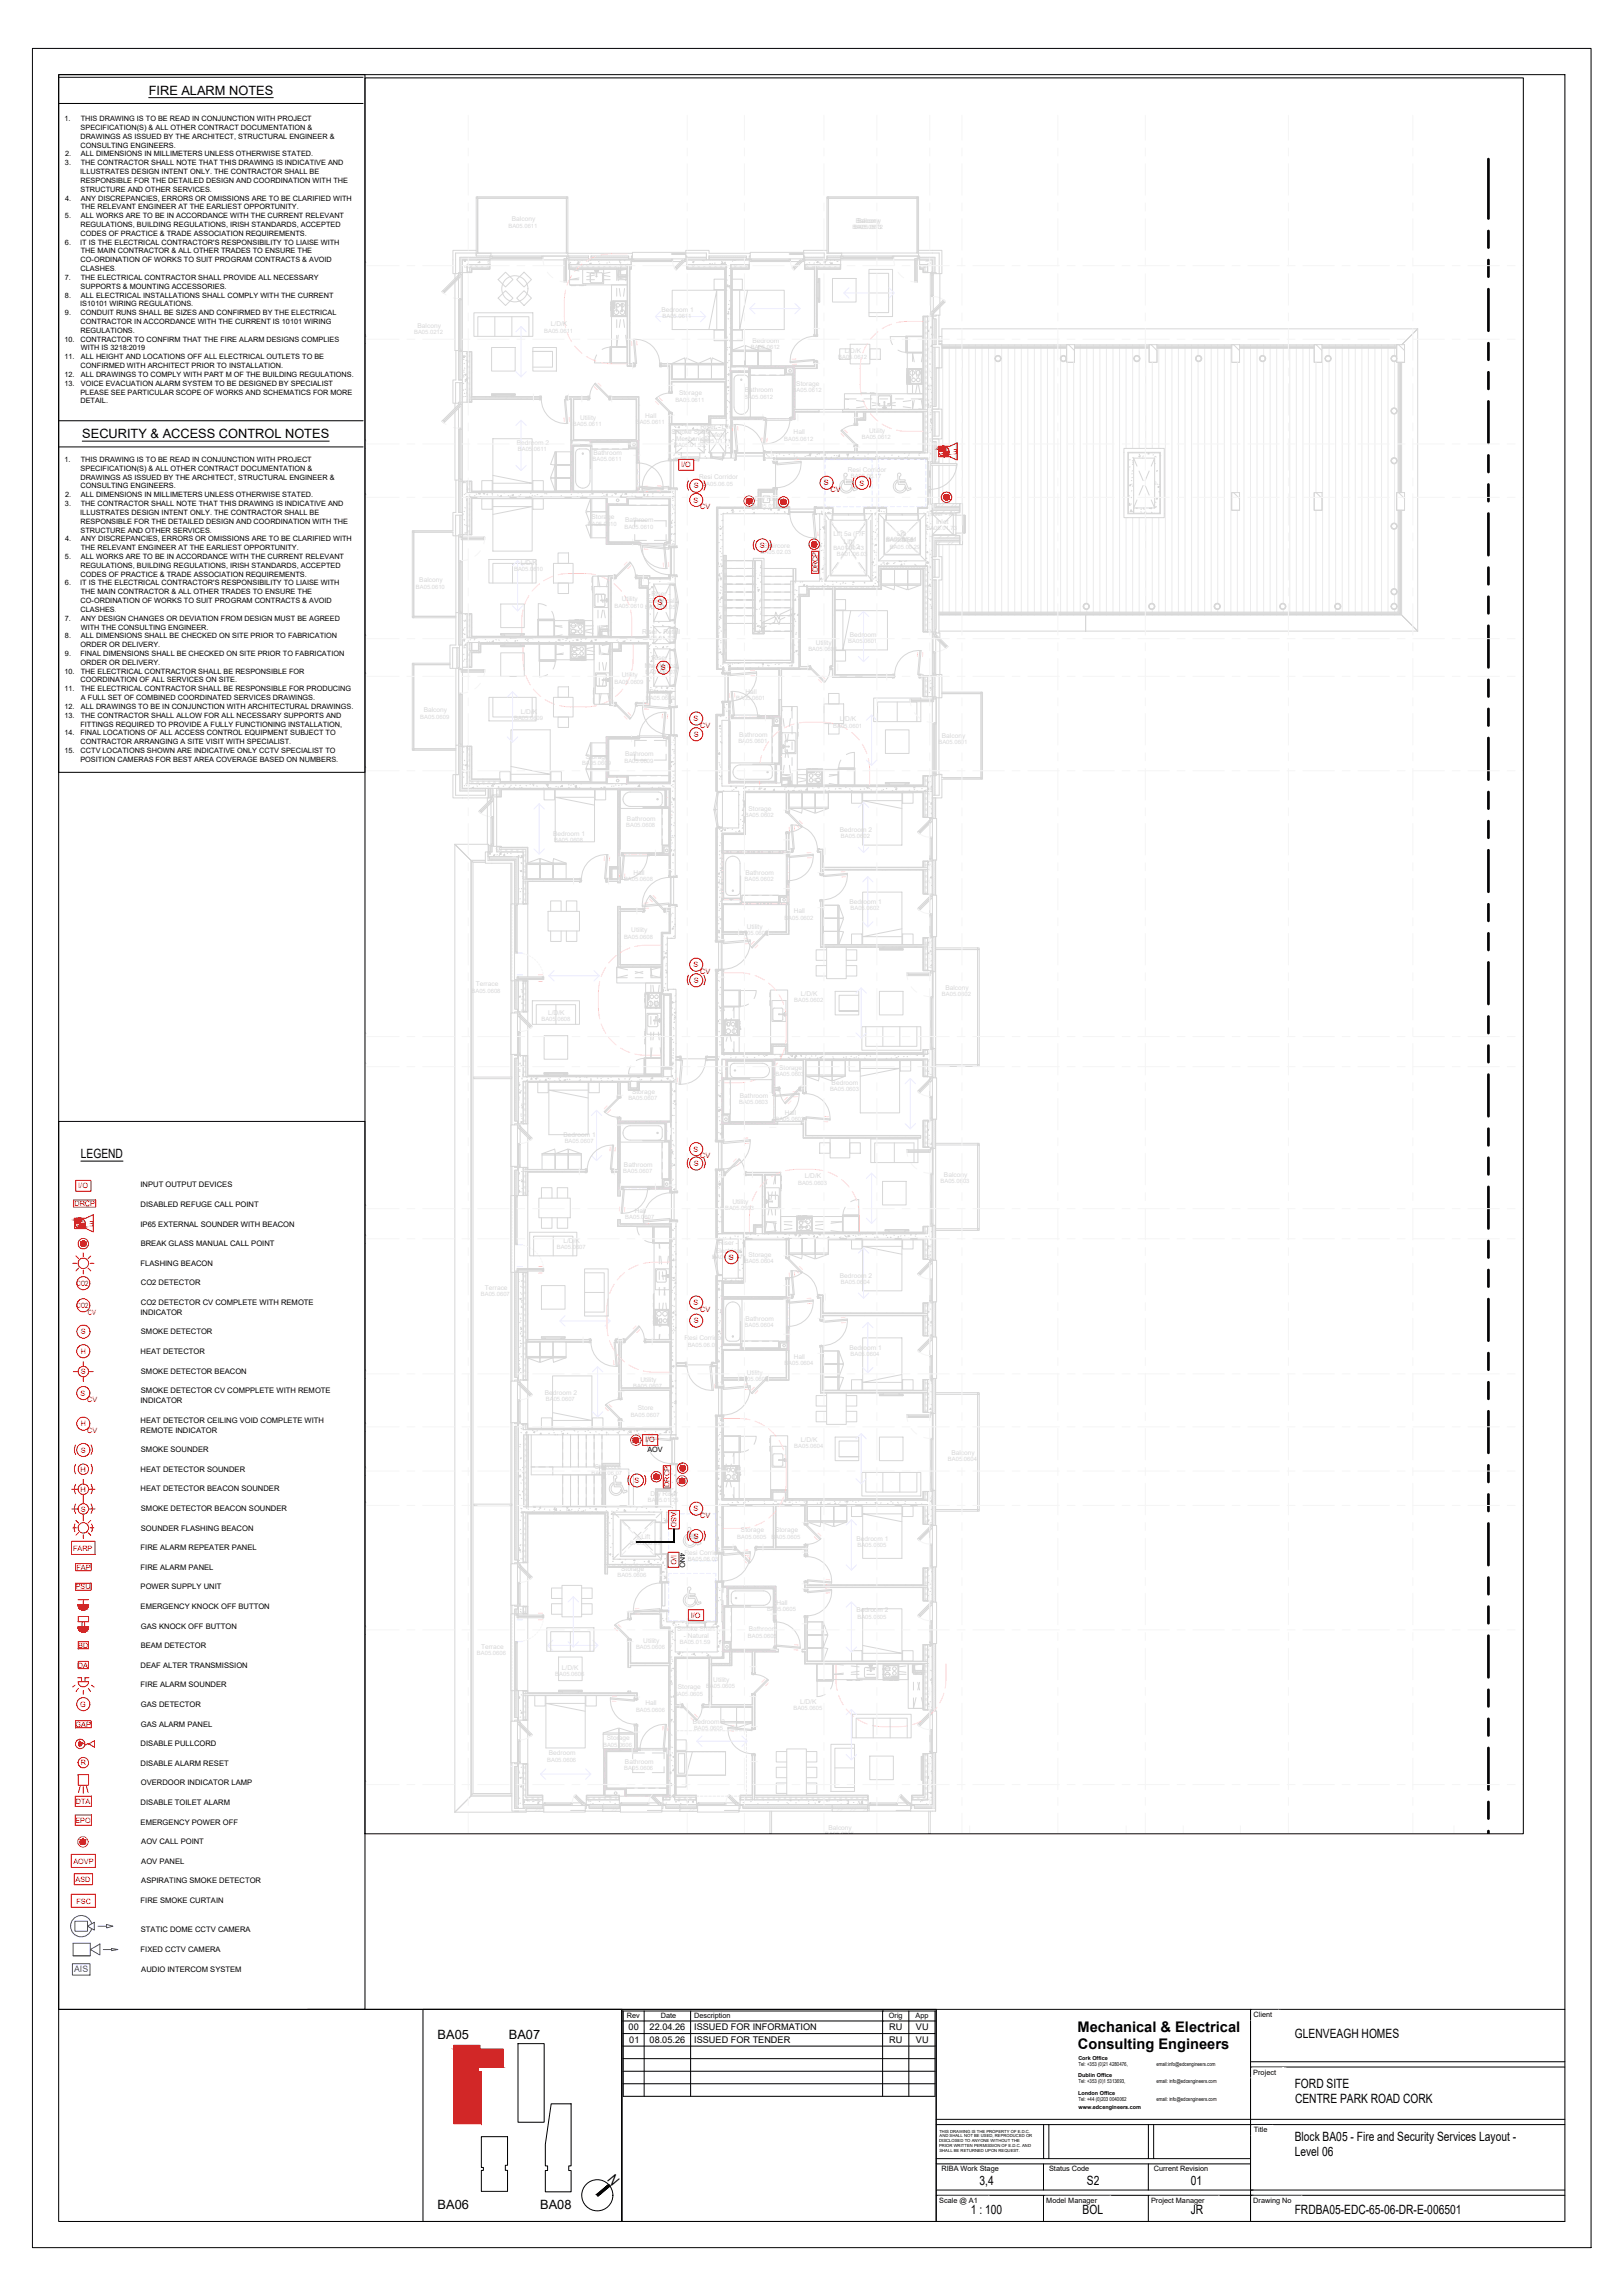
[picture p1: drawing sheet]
<svg xmlns="http://www.w3.org/2000/svg" width="594mm" height="841mm" viewBox="0 0 594 841" stroke-linecap="round" stroke-linejoin="round" font-family="sans-serif">
<defs><g id="words">
<g font-size="5.4">
<text x="394.7" y="744.8">Mechanical &amp; Electrical</text>
<text x="394.8" y="750.9">Consulting Engineers</text>
<text x="222.3" y="798.9" transform="rotate(50 222.3 798.9)">N</text>
</g>
<g font-size="4.7">
<text x="54.5" y="34.8">FIRE ALARM NOTES</text>
<text x="30.1" y="160.7">SECURITY &amp; ACCESS CONTROL NOTES</text>
<text x="29.6" y="424.5">LEGEND</text>
<text x="160.3" y="747.2">BA05</text>
<text x="186.4" y="747.2">BA07</text>
<text x="474.3" y="746.9">GLENVEAGH HOMES</text>
<text x="474.2" y="765.2">FORD SITE</text>
<text x="474.3" y="770.5">CENTRE PARK ROAD CORK</text>
<text x="474.2" y="784.7">Block BA05 - Fire and Security Services Layout -</text>
<text x="474.2" y="789.9">Level 06</text>
<text x="358.8" y="800.6">3,4</text>
<text x="398.1" y="800.6">S2</text>
<text x="436.1" y="800.6">01</text>
<text x="160.3" y="809.7">BA06</text>
<text x="197.9" y="809.7">BA08</text>
<text x="355.6" y="811.5">1 : 100</text>
<text x="396.5" y="811.5">BOL</text>
<text x="436.2" y="811.5">JR</text>
<text x="474.2" y="811.5">FRDBA05-EDC-65-06-DR-E-006501</text>
</g>
<g font-size="3.4">
<text x="230.2" y="744">00</text>
<text x="230.5" y="748.8">01</text>
<text x="237.9" y="748.8">08.05.26</text>
<text x="237.9" y="744">22.04.26</text>
<text x="254.3" y="744">ISSUED FOR INFORMATION</text>
<text x="254.3" y="748.8">ISSUED FOR TENDER</text>
<text x="325.7" y="744">RU</text>
<text x="325.7" y="748.8">RU</text>
<text x="335.5" y="744">VU</text>
<text x="335.5" y="748.8">VU</text>
</g>
<text font-size="3.2" fill="#00f" x="27.1" y="722.7">AIS</text>
<g font-size="2.8">
<text x="51.5" y="435.1">INPUT OUTPUT DEVICES</text>
<text x="51.5" y="442.3">DISABLED REFUGE CALL POINT</text>
<text x="51.5" y="449.5">IP65 EXTERNAL SOUNDER WITH BEACON</text>
<text x="51.5" y="456.7">BREAK GLASS MANUAL CALL POINT</text>
<text x="51.5" y="463.9">FLASHING BEACON</text>
<text x="51.6" y="471.1">CO2 DETECTOR</text>
<text x="51.6" y="478.2">CO2 DETECTOR CV COMPLETE WITH REMOTE</text>
<text x="51.5" y="481.8">INDICATOR</text>
<text x="51.6" y="489">SMOKE DETECTOR</text>
<text x="51.5" y="496.2">HEAT DETECTOR</text>
<text x="51.6" y="503.4">SMOKE DETECTOR BEACON</text>
<text x="51.5" y="514.2">INDICATOR</text>
<text x="51.6" y="510.6">SMOKE DETECTOR CV COMPPLETE WITH REMOTE</text>
<text x="51.5" y="521.4">HEAT DETECTOR CEILING VOID COMPLETE WITH</text>
<text x="51.5" y="525">REMOTE INDICATOR</text>
<text x="51.6" y="532.2">SMOKE SOUNDER</text>
<text x="51.5" y="539.4">HEAT DETECTOR SOUNDER</text>
<text x="51.5" y="546.6">HEAT DETECTOR BEACON SOUNDER</text>
<text x="51.6" y="553.7">SMOKE DETECTOR BEACON SOUNDER</text>
<text x="51.6" y="560.9">SOUNDER FLASHING BEACON</text>
<text x="51.5" y="568.1">FIRE ALARM REPEATER PANEL</text>
<text x="51.5" y="575.2">FIRE ALARM PANEL</text>
<text x="51.5" y="582.4">POWER SUPPLY UNIT</text>
<text x="51.5" y="589.6">EMERGENCY KNOCK OFF BUTTON</text>
<text x="51.6" y="596.8">GAS KNOCK OFF BUTTON</text>
<text x="51.5" y="604">BEAM DETECTOR</text>
<text x="51.5" y="611.1">DEAF ALTER TRANSMISSION</text>
<text x="51.5" y="618.3">FIRE ALARM SOUNDER</text>
<text x="51.6" y="625.5">GAS DETECTOR</text>
<text x="51.6" y="632.7">GAS ALARM PANEL</text>
<text x="51.5" y="639.9">DISABLE PULLCORD</text>
<text x="51.5" y="647.1">DISABLE ALARM RESET</text>
<text x="51.6" y="654.2">OVERDOOR INDICATOR LAMP</text>
<text x="51.5" y="661.4">DISABLE TOILET ALARM</text>
<text x="51.5" y="668.6">EMERGENCY POWER OFF</text>
<text x="51.7" y="675.8">AOV CALL POINT</text>
<text x="51.7" y="683">AOV PANEL</text>
<text x="51.7" y="690.2">ASPIRATING SMOKE DETECTOR</text>
<text x="51.5" y="697.4">FIRE SMOKE CURTAIN</text>
<text x="51.6" y="708.1">STATIC DOME CCTV CAMERA</text>
<text x="51.5" y="715.3">FIXED CCTV CAMERA</text>
<text x="51.7" y="722.5">AUDIO INTERCOM SYSTEM</text>
</g>
<g font-size="2.7">
<text x="23.6" y="44.4">1.</text>
<text x="29.5" y="47.6">SPECIFICATION(S) &amp; ALL OTHER CONTRACT DOCUMENTATION &amp;</text>
<text x="29.6" y="44.4">THIS DRAWING IS TO BE READ IN CONJUNCTION WITH PROJECT</text>
<text x="29.4" y="50.9">DRAWINGS AS ISSUED BY THE ARCHITECT, STRUCTURAL ENGINEER &amp;</text>
<text x="23.8" y="57.3">2.</text>
<text x="29.5" y="54.1">CONSULTING ENGINEERS.</text>
<text x="29.7" y="57.3">ALL DIMENSIONS IN MILLIMETERS UNLESS OTHERWISE STATED.</text>
<text x="23.8" y="60.6">3.</text>
<text x="29.4" y="63.8">ILLUSTRATES DESIGN INTENT ONLY. THE CONTRACTOR SHALL BE</text>
<text x="29.6" y="60.6">THE CONTRACTOR SHALL NOTE THAT THIS DRAWING IS INDICATIVE AND</text>
<text x="29.4" y="67">RESPONSIBLE FOR THE DETAILED DESIGN AND COORDINATION WITH THE</text>
<text x="29.5" y="70.3">STRUCTURE AND OTHER SERVICES.</text>
<text x="23.9" y="73.5">4.</text>
<text x="29.6" y="76.7">THE RELEVANT ENGINEER AT THE EARLIEST OPPORTUNITY.</text>
<text x="29.7" y="73.5">ANY DISCREPANCIES, ERRORS OR OMISSIONS ARE TO BE CLARIFIED WITH</text>
<text x="23.8" y="80">5.</text>
<text x="29.4" y="83.2">REGULATIONS, BUILDING REGULATIONS, IRISH STANDARDS, ACCEPTED</text>
<text x="29.7" y="80">ALL WORKS ARE TO BE IN ACCORDANCE WITH THE CURRENT RELEVANT</text>
<text x="23.8" y="89.6">6.</text>
<text x="29.4" y="89.6">IT IS THE ELECTRICAL CONTRACTOR'S RESPONSIBILITY TO LIAISE WITH</text>
<text x="29.5" y="86.4">CODES OF PRACTICE &amp; TRADE ASSOCIATION REQUIREMENTS.</text>
<text x="29.6" y="92.9">THE MAIN CONTRACTOR &amp; ALL OTHER TRADES TO ENSURE THE</text>
<text x="29.5" y="96.1">CO-ORDINATION OF WORKS TO SUIT PROGRAM CONTRACTS &amp; AVOID</text>
<text x="29.5" y="99.3">CLASHES</text>
<text x="23.8" y="102.6">7.</text>
<text x="29.5" y="105.8">SUPPORTS &amp; MOUNTING ACCESSORIES.</text>
<text x="29.6" y="102.6">THE ELECTRICAL CONTRACTOR SHALL PROVIDE ALL NECESSARY</text>
<text x="23.8" y="109">8.</text>
<text x="29.4" y="112.3">IS10101 WIRING REGULATIONS.</text>
<text x="29.7" y="109">ALL ELECTRICAL INSTALLATIONS SHALL COMPLY WITH THE CURRENT</text>
<text x="23.8" y="115.5">9.</text>
<text x="29.5" y="115.5">CONDUIT RUNS SHALL BE SIZES AND CONFIRMED BY THE ELECTRICAL</text>
<text x="29.5" y="118.7">CONTRACTOR IN ACCORDANCE WITH THE CURRENT IS 10101 WIRING</text>
<text x="23.6" y="125.2">10.</text>
<text x="29.4" y="122">REGULATIONS.</text>
<text x="29.5" y="125.2">CONTRACTOR TO CONFIRM THAT THE FIRE ALARM DESIGNS COMPLIES</text>
<text x="23.6" y="131.7">11.</text>
<text x="29.6" y="128.4">WITH IS 3218:2019</text>
<text x="29.7" y="131.7">ALL HEIGHT AND LOCATIONS OFF ALL ELECTRICAL OUTLETS TO BE</text>
<text x="29.5" y="134.9">CONFIRMED WITH ARCHITECT PRIOR TO INSTALLATION.</text>
<text x="23.6" y="138.1">12.</text>
<text x="23.6" y="141.4">13.</text>
<text x="29.6" y="141.4">VOICE EVACUATION ALARM SYSTEM TO BE DESIGNED BY SPECIALIST</text>
<text x="29.7" y="138.1">ALL DRAWINGS TO COMPLY WITH PART M OF THE BUILDING REGULATIONS.</text>
<text x="29.4" y="144.6">PLEASE SEE PARTICULAR SCOPE OF WORKS AND SCHEMATICS FOR MORE</text>
<text x="29.4" y="147.8">DETAIL.</text>
<text x="23.6" y="169.3">1.</text>
<text x="29.5" y="172.5">SPECIFICATION(S) &amp; ALL OTHER CONTRACT DOCUMENTATION &amp;</text>
<text x="29.6" y="169.3">THIS DRAWING IS TO BE READ IN CONJUNCTION WITH PROJECT</text>
<text x="29.4" y="175.8">DRAWINGS AS ISSUED BY THE ARCHITECT, STRUCTURAL ENGINEER &amp;</text>
<text x="29.5" y="179">CONSULTING ENGINEERS.</text>
<text x="23.8" y="185.4">3.</text>
<text x="23.8" y="182.2">2.</text>
<text x="29.6" y="185.4">THE CONTRACTOR SHALL NOTE THAT THIS DRAWING IS INDICATIVE AND</text>
<text x="29.7" y="182.2">ALL DIMENSIONS IN MILLIMETERS UNLESS OTHERWISE STATED.</text>
<text x="29.4" y="188.7">ILLUSTRATES DESIGN INTENT ONLY. THE CONTRACTOR SHALL BE</text>
<text x="29.4" y="191.9">RESPONSIBLE FOR THE DETAILED DESIGN AND COORDINATION WITH THE</text>
<text x="29.5" y="195.1">STRUCTURE AND OTHER SERVICES.</text>
<text x="23.9" y="198.4">4.</text>
<text x="29.6" y="201.6">THE RELEVANT ENGINEER AT THE EARLIEST OPPORTUNITY.</text>
<text x="29.7" y="198.4">ANY DISCREPANCIES, ERRORS OR OMISSIONS ARE TO BE CLARIFIED WITH</text>
<text x="23.8" y="204.8">5.</text>
<text x="29.4" y="208.1">REGULATIONS, BUILDING REGULATIONS, IRISH STANDARDS, ACCEPTED</text>
<text x="29.7" y="204.8">ALL WORKS ARE TO BE IN ACCORDANCE WITH THE CURRENT RELEVANT</text>
<text x="23.8" y="214.5">6.</text>
<text x="29.4" y="214.5">IT IS THE ELECTRICAL CONTRACTOR'S RESPONSIBILITY TO LIAISE WITH</text>
<text x="29.5" y="211.3">CODES OF PRACTICE &amp; TRADE ASSOCIATION REQUIREMENTS.</text>
<text x="29.5" y="221">CO-ORDINATION OF WORKS TO SUIT PROGRAM CONTRACTS &amp; AVOID</text>
<text x="29.6" y="217.8">THE MAIN CONTRACTOR &amp; ALL OTHER TRADES TO ENSURE THE</text>
<text x="23.8" y="227.5">7.</text>
<text x="29.5" y="224.2">CLASHES</text>
<text x="29.7" y="227.5">ANY DESIGN CHANGES OR DEVIATION FROM DESIGN MUST BE AGREED</text>
<text x="23.8" y="233.9">8.</text>
<text x="29.6" y="230.7">WITH THE CONSULTING ENGINEER.</text>
<text x="29.7" y="233.9">ALL DIMENSIONS SHALL BE CHECKED ON SITE PRIOR TO FABRICATION</text>
<text x="29.5" y="237.2">ORDER OR DELIVERY.</text>
<text x="23.8" y="240.4">9.</text>
<text x="29.4" y="240.4">FINAL DIMENSIONS SHALL BE CHECKED ON SITE PRIOR TO FABRICATION</text>
<text x="29.5" y="243.6">ORDER OR DELIVERY.</text>
<text x="23.6" y="246.9">10.</text>
<text x="29.5" y="250.1">COORDINATION OF ALL SERVICES ON SITE.</text>
<text x="29.6" y="246.9">THE ELECTRICAL CONTRACTOR SHALL BE RESPONSIBLE FOR</text>
<text x="23.6" y="253.3">11.</text>
<text x="29.6" y="253.3">THE ELECTRICAL CONTRACTOR SHALL BE RESPONSIBLE FOR PRODUCING</text>
<text x="29.7" y="256.5">A FULL SET OF COMBINED COORDINATED SERVICES DRAWINGS.</text>
<text x="23.6" y="259.8">12.</text>
<text x="23.6" y="263">13.</text>
<text x="29.6" y="263">THE CONTRACTOR SHALL ALLOW FOR ALL NECESSARY SUPPORTS AND</text>
<text x="29.7" y="259.8">ALL DRAWINGS TO BE IN CONJUNCTION WITH ARCHITECTURAL DRAWINGS.</text>
<text x="23.6" y="269.5">14.</text>
<text x="29.4" y="266.3">FITTINGS REQUIRED TO PROVIDE A FULLY FUNCTIONING INSTALLATION,</text>
<text x="29.4" y="269.5">FINAL LOCATIONS OF ALL ACCESS CONTROL EQUIPMENT SUBJECT TO</text>
<text x="23.6" y="276">15.</text>
<text x="29.5" y="272.7">CONTRACTOR ARRANGING A SITE VISIT WITH SPECIALIST.</text>
<text x="29.5" y="276">CCTV LOCATIONS SHOWN ARE INDICATIVE ONLY CCTV SPECIALIST TO</text>
<text x="29.4" y="279.2">POSITION CAMERAS FOR BEST AREA COVERAGE BASED ON NUMBERS.</text>
<text x="237.1" y="532">AOV</text>
<text x="249" y="569" transform="rotate(90 249 569)">4NO</text>
<text x="229.6" y="739.7">Rev</text>
<text x="242" y="739.7">Date</text>
<text x="254.2" y="739.7">Description</text>
<text x="325.6" y="739.7">Orig</text>
<text x="335.4" y="739.7">App</text>
<text x="459.1" y="739.1">Client</text>
<text x="459" y="760.2">Project</text>
<text x="459.2" y="781.3">Title</text>
<text x="344.8" y="795.7">RIBA Work Stage</text>
<text x="384.2" y="795.7">Status Code</text>
<text x="422.6" y="795.7">Current Revision</text>
<text x="344" y="807.2">Scale @ A1</text>
<text x="383.2" y="807.2">Model Manager</text>
<text x="421.6" y="807.2">Project Manager</text>
<text x="459" y="807.2">Drawing No</text>
</g>
<g font-size="2.7" fill="#f00">
<text x="350.9" y="164.6" transform="rotate(-180 350.9 164.6)">E</text>
<text x="249.5" y="171.2">I/O</text>
<text x="254.1" y="179">S</text>
<text x="301.7" y="177.9">S</text>
<text x="314.8" y="178">S</text>
<text x="254" y="184.2">S</text>
<text x="304.2" y="180.3">CV</text>
<text x="256.4" y="186.6">CV</text>
<text x="278.3" y="200.9">SStaircore</text>
<text x="299.5" y="209.8" transform="rotate(-90 299.5 209.8)">DRCP</text>
<text x="240.8" y="221.9">S</text>
<text x="242.1" y="245.7">S</text>
<text x="254" y="264.3">S</text>
<text x="256.4" y="266.7">CV</text>
<text x="254.1" y="270.1">S</text>
<text x="254" y="354.5">S</text>
<text x="256.4" y="356.9">CV</text>
<text x="254.1" y="360.2">S</text>
<text x="254" y="422.1">S</text>
<text x="256.4" y="424.5">CV</text>
<text x="254.1" y="427.4">S</text>
<text x="28.7" y="435.4">I/O</text>
<text x="27.2" y="441.9">DRCP</text>
<text x="34.5" y="447.4" transform="rotate(-180 34.5 447.4)">E</text>
<text x="267" y="461.7">S</text>
<text x="28" y="471.2">CO2</text>
<text x="28" y="479.3">CO2</text>
<text x="254" y="478.3">S</text>
<text x="32.2" y="481.7">CV</text>
<text x="254.1" y="484.9">S</text>
<text x="256.4" y="480.7">CV</text>
<text x="29.7" y="489">S</text>
<text x="29.6" y="496.2">H</text>
<text x="29.6" y="503.6">S</text>
<text x="29.5" y="511.5">S</text>
<text x="31.9" y="513.9">CV</text>
<text x="29.6" y="522.7">H</text>
<text x="31.9" y="525.1">CV</text>
<text x="29.6" y="532.3">S</text>
<text x="236.3" y="528.6">I/O</text>
<text x="29.5" y="539.4">H</text>
<text x="232.4" y="543.5">S</text>
<text x="245.2" y="544.9" transform="rotate(-90 245.2 544.9)">DRCP</text>
<text x="29.5" y="546.7">H</text>
<text x="29.6" y="553.9">S</text>
<text x="245.9" y="554" transform="rotate(91 245.9 554)">ASD</text>
<text x="254" y="553.9">S</text>
<text x="256.4" y="556.2">CV</text>
<text x="254.1" y="563.9">S</text>
<text x="26.7" y="568.3">FARP</text>
<text x="245.8" y="569.8" transform="rotate(90 245.8 569.8)">I/O</text>
<text x="28" y="575.2">FAP</text>
<text x="27.8" y="582.4">PSU</text>
<text x="253.1" y="592.8">I/O</text>
<text x="28.6" y="603.8">BD</text>
<text x="28.5" y="611.1">DA</text>
<text x="29.4" y="625.4">G</text>
<text x="27.7" y="632.8">GAP</text>
<text x="29.6" y="646.9">R</text>
<text x="27.7" y="661.1">DTA</text>
<text x="27.6" y="668">EPO</text>
<text x="26.9" y="683">AOVP</text>
<text x="27.7" y="689.7">ASD</text>
<text x="28" y="697.6">FSC</text>
</g>
<g font-size="2.4" fill="#d7d7d7">
<text x="272.8" y="143.8">Bathroom</text>
<text x="245.9" y="159">Smoke Shaft</text>
<text x="246.2" y="161.7">- Mechanical</text>
<text x="256.6" y="157.3">Riser - Life</text>
<text x="259" y="160">Safety</text>
<text x="256.1" y="175.7">Resi Corridor</text>
<text x="276.5" y="183.7">Dry Riser</text>
<text x="216.6" y="190.4">Storage</text>
<text x="339.9" y="189.2">Riser - Air</text>
<text x="328.4" y="198.8">Lift 5b</text>
<text x="190.7" y="207">L/D/K</text>
<text x="237.3" y="220.9">Electrical</text>
<text x="238.6" y="218.3">Riser -</text>
<text x="235.2" y="232.3">Riser - Retail</text>
<text x="298.8" y="236.3">Utility</text>
<text x="236.2" y="244.7">Mechanical</text>
<text x="238.7" y="242">Riser -</text>
<text x="237.9" y="254.3">Storage</text>
<text x="273.1" y="254.2">Hall</text>
<text x="214.5" y="278.1">Storage</text>
<text x="273.5" y="340.5">Utility</text>
<text x="285.4" y="392.1">Storage</text>
<text x="231.5" y="401">Storage</text>
<text x="304.6" y="397.5">Bedroom</text>
<text x="206.4" y="416.7">Bedroom 1</text>
<text x="261.9" y="459.1">Electrical</text>
<text x="263.2" y="456.4">Riser -</text>
<text x="250.7" y="491.2">Resi Corridor</text>
<text x="273.5" y="503.8">Utility</text>
<text x="199.5" y="511.1">Bedroom 2</text>
<text x="217.8" y="538.2">Staircore</text>
<text x="238.3" y="548.3">Dry Riser</text>
<text x="283.9" y="561.6">Storage</text>
<text x="250.7" y="569.8">Resi Corridor</text>
<text x="227.5" y="575.7">Storage</text>
<text x="284.4" y="588">Hall</text>
<text x="313.7" y="590.8">Bedroom 2</text>
<text x="248" y="597.6">Smoke Shaft</text>
<text x="274.2" y="597.8">Bathroom</text>
<text x="253.8" y="631.7">Bedroom 3</text>
<text x="222.3" y="637.8">Storage</text>
<text x="303.5" y="670.6">Balcony</text>
</g>
<g font-size="2.1" fill="#d7d7d7">
<text x="275" y="128">BA05.0612</text>
<text x="307" y="131.6">BA05.0612</text>
<text x="290.3" y="143.7">BA05.0612</text>
<text x="272.5" y="146.1">BA05.0612</text>
<text x="232.9" y="155.5">BA05.0611</text>
<text x="209.8" y="156">BA05.0611</text>
<text x="246.9" y="164">BA05.01.55</text>
<text x="256.4" y="162.3">BA05.01.71</text>
<text x="257.2" y="178">BA05.06.05</text>
<text x="311.6" y="175.3">BA05.06.17</text>
<text x="275.6" y="186">BA05.01.03</text>
<text x="215.3" y="192.6">BA05.0610</text>
<text x="339.3" y="194.1">BA05.01.73</text>
<text x="278.6" y="203">BA05.02.03</text>
<text x="324.4" y="198.7">BA01.06.01</text>
<text x="324.7" y="198.4">BA01.05.41</text>
<text x="325.9" y="201">BA05.00.29</text>
<text x="236.3" y="223.3">BA01.00.05</text>
<text x="235.5" y="234.6">BA05.01.119</text>
<text x="296.1" y="238.6">BA05.0601</text>
<text x="236.4" y="247">BA01.00.07</text>
<text x="236.5" y="256.6">BA05.0609</text>
<text x="269.6" y="256.5">BA05.0601</text>
<text x="305.2" y="266.6">BA05.0601</text>
<text x="213.2" y="280.3">BA05.0609</text>
<text x="272.8" y="299.5">BA05.0602</text>
<text x="228.6" y="322.8">BA05.0608</text>
<text x="287.3" y="337">BA05.0602</text>
<text x="270.8" y="342.8">BA05.0602</text>
<text x="284" y="394.4">BA05.0603</text>
<text x="284" y="410.8">BA05.0603</text>
<text x="265.6" y="443.3">BA05.0603</text>
<text x="229" y="446.7">BA05.0607</text>
<text x="260.9" y="461.4">BA01.01.47</text>
<text x="272.8" y="462.9">BA05.0604</text>
<text x="251.9" y="493.4">BA05.06.01</text>
<text x="287.3" y="500.4">BA05.0604</text>
<text x="231.9" y="508.6">BA05.0607</text>
<text x="270.8" y="506.1">BA05.0604</text>
<text x="199.9" y="513.4">BA05.0607</text>
<text x="216.7" y="540.5">BA05.06.07</text>
<text x="237.3" y="550.6">BA05.01.25</text>
<text x="282.5" y="563.9">BA05.0605</text>
<text x="230.8" y="566.2">BA05.06.09</text>
<text x="280.9" y="590.3">BA05.0605</text>
<text x="273.9" y="600.1">BA05.0605</text>
<text x="203.4" y="614.1">BA05.0606</text>
<text x="246.9" y="621.4">BA05.0605</text>
<text x="258.6" y="618.5">BA05.0605</text>
<text x="220.9" y="640">BA05.0606</text>
<text x="302.2" y="672.9">BA05.0605</text>
</g>
<g font-size="2">
<text x="395" y="754.9">Cork Office</text>
<text x="394.9" y="761.1">Dublin Office</text>
<text x="395" y="757.2">Tel: +353 (0)21 4280476,</text>
<text x="423.6" y="757.2">email:info@edcengineers.com</text>
<text x="394.9" y="767.6">London Office</text>
<text x="395" y="763.3">Tel: +353 (0)1 5313693,</text>
<text x="423.6" y="763.3">email: info@edcengineers.com</text>
<text x="395" y="769.8">Tel: +44 (0)203 0040062</text>
<text x="395" y="772.7">www.edcengineers.com</text>
<text x="423.6" y="769.8">email: info@edcengineers.com</text>
</g>
<g font-size="1.8">
<text x="42" y="99.3">.</text>
<text x="42" y="224.2">.</text>
</g>
<g font-size="1.5">
<text x="344" y="785">DISCLOSED TO ANYONE WITHOUT THE</text>
<text x="344.1" y="781.6">THIS DRAWING IS THE PROPERTY OF E.D.C.</text>
<text x="344.1" y="783.3">AND SHALL NOT BE USED, REPRODUCED OR</text>
<text x="344" y="786.7">PRIOR WRITTEN PERMISSION OF E.D.C. AND</text>
<text x="344.1" y="788.4">SHALL BE RETURNED UPON REQUEST.</text>
</g>
</g></defs>
<!-- layer: X-PD2-06|A-WALL-PATT -->
<g fill="none" stroke="#ebebeb" stroke-width=".37">
<path d="M168.4 95.1l1 .9M168.4 94.4l1 .9M168.4 99.8l.1 .1M168.4 99.1l.8 .8M168.4 98.5l1 .9M168.4 97.8l1 .9M168.4 97.1l1 1M168.4 96.4l1 1M168.4 95.7l1 1M168.9 94.3l-.5 .5M169 94.3l1 .9M169.4 95.9l-1 .9"/>
<path d="M169.4 96.5l-1 1M169.4 97.2l-1 1M169.4 97.9l-1 1M169.4 98.6l-1 .9M169.4 99.3l-.7 .6M169.6 94.3l-1.2 1.2M169.7 94.3l1 .9 .9-.9M170.3 94.3l-1.9 1.8M170.4 94.3l.9 .9M171 94.3l-1 .9M171.1 94.3l.9 .9 1.1-.9 1 .9 1-.9 1 .9M171.1 99.2l.5 .5"/>
<path d="M171.1 97h.1M171.7 97.9l-.6 .6M171.7 94.3l1 .9 1-.9M171.8 97l1 .9M171.9 97.9l.2 .2M172.1 99.6l-.2 .1M172.3 94.3l-.9 .9M172.4 94.3l1 .9M172.7 99.4h.1M173.2 97l-1 .9M173.8 94.3l.9 .9M173.9 97l.9 .9"/>
<path d="M174.4 94.3l-1 .9M174.4 94.3l1 .9 1-.9 1 .9 1-.9 1 .9M175.2 97l-.9 .9M175.7 94.3l-.9 .9M175.8 94.3l.9 .9M175.9 97l1 .9M176.7 98.6h.1M176.8 98.5l-.1 .1M177.1 94.3l-1 .9M177.2 94.3l.9 .9M177.2 97l-.9 .9M177.8 94.3l-1 .9"/>
<path d="M177.8 94.3l1 .9 .6-.6M178 97l.9 .9M179 98.6h.1M179.1 98.5l-.1 .1M179.1 94.3l-.9 .9M179.2 94.3l.2 .2M179.3 97l-1 .9M208.4 94.3l.9 .9M208.5 97l.9 .9M209 94.3l-.6 .6M209 94.3l1 .9M209.6 98.5l.1 .1"/>
<path d="M209.7 98.6h.1M209.8 97l-1 .9M210.3 94.3l-.9 .9M210.4 94.3l1 .9M210.5 97l1 .9M211 94.3l-1 .9M211.1 94.3l1 .9 .9-.9 1.1 .9 1-.9M211.7 94.3l-1 .9-1.1-.9-.9 .9-.3-.2M211.8 94.3l.9 .9M211.8 97l-.9 .9M212.4 94.3l-1 .9M212.4 94.3l1 .9"/>
<path d="M212.5 97l1 .9M213.7 94.3l-.9 .9M213.8 94.3l.9 .9M213.9 97l-1 .9M214.6 97l.9 .9M215.1 94.3l.4 .4M215.3 98.5v.1M215.3 98.6h.1M215.5 95.2l-1.1-.9-1 .9M215.5 94.5l-.7 .7M215.9 97l-.9 .9M216.5 95l.3 .2 1-.9 1 .9 1-.9 1.1 .9"/>
<path d="M216.5 94.3l1 .9M216.6 97l1 .9M217.1 94.3l-.6 .6M217.2 94.3l1 .9M217.9 97l-.9 .9M218.5 94.3l-1 .9M218.5 94.3l1 .9M218.7 97l.9 .9M219.1 94.3l-.9 .9M219.2 94.3l1 .9 1-.9 1 .9 1-.9M219.6 98.5l-.1 .1M220 97l-1 .9"/>
<path d="M220.5 94.3l-1 .9M220.6 94.3l.9 .9M220.7 97l.9 .9M221 98.6h.1M221.9 94.3l-1 .9M221.9 94.3l1 .9M222 97l-.9 .9M222.5 94.3l-.9 .9M222.6 94.3l1 .9 1-.9 1 .9 1-.9M222.7 97l1 .9M223.3 94.3l1 .9 1-.9M223.9 94.3l-1 .9"/>
<path d="M224 94.3l.9 .9M224.1 97l-1 .9M224.8 97l.9 .9M225 95.2l.9-.9 1.1 .9 1-.9 1 .9M225.3 94.3l1 .9M226.1 97l-1 .9M226.5 99.4h.1M226.7 94.3l.9 .9M226.7 98.3l.5 .5M226.8 97l1 .9M227.2 99.4l-.5 .4M227.3 94.3l-1 .9"/>
<path d="M227.4 94.3l.9 .9M228.1 97l-.9 .9M228.6 94.3l-.9 .9M228.7 94.3l1 .9M228.8 97l1 .9M229.9 97.3l-.7 .6M230 94.3l-.9 .9M230.1 94.3l.2 .2M230.3 94.7l-.6 .5M230.7 94.9l.3 .3M230.8 94.9l-.4 .3-1.1-.9-.9 .9M230.9 97l.2 .2"/>
<path d="M231.1 97.4h.2M231.3 95.1l-.2 .1M251.6 97v.1M251.6 98.4h.1M251.7 97.4l.5 .5M251.7 94.3l-.1 .2M251.8 94.3l.9 .9M252.4 94.3l-.8 .8M252.5 94.3l1 .9 .9-.9 1.1 .9 1-.9M252.5 97l-.8 .8M253.1 94.3l-1 .9-.5-.5M253.1 94.3l1 .9"/>
<path d="M253.3 97l.9 .9M253.3 98.6h.1M253.8 94.3l-1 .9M253.8 94.3l1 .9M254.6 97l-1 .9M255.1 94.3l-.9 .9M255.2 94.3l.9 .9M255.3 97l1 .9M255.8 94.3l-1 .9M255.8 94.3l1.1 .9 .9-.9 .9 .8M256.5 94.3l1 .9M256.6 97l-.9 .9"/>
<path d="M257.1 94.3l-.9 .9M257.2 94.3l1 .9 .5-.5M257.3 97l1 .9M258.1 98.6h.1M258.5 94.3l-1 .9M258.6 94.3l.1 .1M258.6 97l-.9 .9M259.4 97l.9 .9M259.8 94.3l-.1 .1M259.9 94.3l1 .9M260.3 98.5l.1 .1M260.5 94.3l-.8 .8"/>
<path d="M260.6 94.3l1 .9 1-.9M260.7 97l-1 .9M261.2 94.3l-.9 .9-.6-.5M261.3 94.3l1 .9 1-.9M261.4 97l1 .9M261.9 94.3l-1 .9M262 94.3l.9 .9M262.6 94.3l1 .9 1-.9M262.7 97l-.9 .9M263.3 94.3l1 .9M263.4 97l1 .9M263.9 94.3l-.9 .9"/>
<path d="M264 94.3l1 .9 1-.9 1 .9 1-.9M264.7 94.3l1 .9 .9-.9M264.8 97l-1 .9M265.3 94.3l-1 .9M265.4 94.3l.9 .9M265.5 97l.5 .5M265.5 98.9h.1M265.6 99.9v.1M266 97.8l-.2 .1M266.7 94.3l1 .9M267.3 94.3l-.9 .9M267.4 94.3l1 .9 1-.9 1 .9 1-.9"/>
<path d="M267.9 97l-.2 .2M268.1 94.3l.9 .9M268.6 97l1 .9M268.7 94.3l-1 .9M268.7 94.3l1.1 .9 .9-.9M270 97l-1 .9M270 94.3l-.9 .9M270.1 94.3l1 .9M270.7 97l.9 .9M270.8 94.3l1 .9 .9-.9M271.5 94.3l.9 .9M271.6 98.6h.1"/>
<path d="M272 97l-1 .9M272.1 94.3l-1 .9M272.1 94.3l1 .9 .4-.3M272.4 98.6h.1M272.5 98.5l-.1 .1M272.7 97l1 .9M272.8 94.3l1 .9 .4-.3M273.4 94.3l-.9 .9M274 97l-.9 .9M274.1 94.9l.3 .3M274.3 97.4h.1M294.7 94.5l.8 .7"/>
<path d="M294.7 98.4h.1M295.1 97l.9 .9M295.1 94.3l-.4 .4M295.2 94.3l1 .9 1-.9M296.4 97l-.9 .9M296.5 94.3l-1 .9M296.6 94.3l.9 .9M297.1 97l1 .9M297.3 94.3l.9 .9 1-.9M297.4 98.5l.1 .1M297.5 98.6h.1M297.8 94.3l-1 .9-1-.9-1.1 .8"/>
<path d="M297.9 94.3l1 .9M298.4 97l-.9 .9M298.5 94.3l-.9 .9M298.6 94.3l1 .9 1-.9M299.2 97l.9 .9M299.3 94.3l1 .9 1-.9M299.5 98.5v.1M299.9 94.3l-1 .9M300 94.3l.9 .9M300.5 97l-1 .9M300.6 94.3l1 .9 .3-.2M301.2 97l1 .9"/>
<path d="M301.3 94.3l.6 .6M301.9 94.3l-.9 .9M302.5 97l-.9 .9M302.9 95.2h.1M303 95.2l1-.9 1 .9 1-.9 1 .9M303.2 97l1 .9M303.3 94.3l-.4 .4M303.3 94.3l1 .9M304.6 97l-1 .9M304.6 94.3l-.9 .9-.8-.7M304.7 94.3l1 .9M305.3 97l.9 .9"/>
<path d="M305.3 94.3l-1 .9M305.4 94.3l.9 .9M306.6 97l-1 .9M306.7 94.3l-1 .9M306.7 94.3l1 .9 .2-.1M307.3 97l.4 .4M307.4 98.5l-.1 .1M307.7 97.9h.1M307.8 97l.1 .1M307.9 94.7l-.6-.4-.9 .9M307.9 94.4l-.8 .8M336.8 95.2h.1"/>
<path d="M336.8 94.5l.8 .7M337.1 97l-.1 .1M337.8 97l1 .9M337.9 94.3l-1 .9M338 94.3l.9 .9M338.2 97.9l.6-.5 1 .9M338.5 94.3l-.9 .9M338.6 94.3l1 .9 1.1-.9 1.7 1.8M338.8 99.4l.4 .3M339.2 94.3l-1 .9-1-.9-.4 .4M339.3 94.3l1 .9 1-.9M339.8 97l-1 .9"/>
<path d="M339.8 99l-.8 .7M339.9 94.3l-1 .9M340 94.3l.9 .9M341.3 94.3l1.1 1.1M341.5 99.9h.1M341.5 99.2l.7 .7M341.5 98.5l.9 .9M341.5 97.8l.9 1M341.5 97.1l.9 1M341.5 96.5l.9 .9M341.5 95.8l.9 .9M342.4 94.7l-.4-.4-1 .9"/>
<path d="M342.4 94.5l-.9 .9M342.4 95.2l-.9 .9M342.4 95.8l-.9 1M342.4 96.5l-.9 1M342.4 97.2l-.9 1M342.4 97.9l-.9 .9M342.4 98.5l-.9 1M342.4 99.2l-.6 .7M226.7 100.4l.5 .4M226.9 101.5h-.1M226.9 101.4v.1M227.2 100.8h.1"/>
<path d="M227.3 101.4h.3M227.8 100.8l.4 .5M229.2 101.4h.3M229.3 100.8l-.5 .5M229.7 106l.1 .2M229.8 111.9h.1M229.8 119.9l-.1 .1M229.8 100.3l.1 .1M229.8 100.8l.1 .1M229.9 109.9l-.1 .2M229.9 102.2l-.1 .1M230.5 119.1l.1 .2"/>
<path d="M230.6 112.5l-.1 .2M230.7 107.6v.1M230.7 118.3l-.1 .2M230.7 118.3h.1M265.5 104.3h.1M265.5 115h.1M265.5 100.4h.1M265.5 107.2h.1M265.5 111.1h.1M265.5 117.9h.1M265.5 111.4v.1M265.5 105.6l.1 .2"/>
<path d="M265.6 112.4l-.1 .2M268 110h.1M268 111.9l.2 .3M268.1 113.9l-.1 .1M268.2 119.6l-.1 .3M298.3 105.9l.1 .1M298.4 107.9v.2M298.4 104.3h.1M298.4 115h.1M298.4 101.4h.1M298.4 112.1h.1M298.4 108.2h.1"/>
<path d="M298.4 118.9h.1M298.4 102.3v.2M298.4 116h.1M299.1 111.2h.1M299.3 115.3h.1M299.3 118.4l-.2 .2M338.1 119.4v.1M338.1 119.4h.1M338.8 117.7l1 .9M338.8 119.7l1 1M339 116h.1M339 116l-.2 .3"/>
<path d="M339.1 116l.7 .6M339.8 117.3l-1 1M339.8 119.4l-1 .9M341.5 119.5l.9 1M341.5 118.8l.9 1M341.5 118.2l.9 .9M341.5 117.5l.9 .9M341.5 116.8l.9 1M341.5 116.1l.3 .4M341.8 116.1l-.3 .4M341.8 116.8l-.3 .3M342.2 116.8l.2 .3"/>
<path d="M342.4 116.9l-.9 .9M342.4 117.5l-.9 1M342.4 118.2l-.9 1M342.4 118.9l-.9 1M342.4 119.6l-.9 .9M168.4 139.2h.1M168.4 138.5l.8 .7M168.4 137.8l1 1M168.4 137.1l1 1M168.4 136.4l1 1M168.4 135.8l1 .9M168.4 135.1l1 .9"/>
<path d="M168.4 134.4l1 1M168.4 133.7l1 1M168.4 133.1l1 .9M168.4 132.4l1 .9M168.4 131.7l1 1M168.4 131l1 1M168.4 130.3l1 1M168.4 129.7l1 .9M168.4 129l1 .9M169 128.8l.4 .5M169 128.8l-.6 .6M169.4 129.1l-1 1"/>
<path d="M169.4 129.8l-1 1M169.4 130.5l-1 .9M169.4 131.2l-1 .9M169.4 131.8l-1 1M169.4 132.5l-1 1M169.4 133.2l-1 .9M169.4 133.9l-1 .9M169.4 134.5l-1 1M169.4 135.2l-1 1M169.4 135.9l-1 .9M169.4 136.6l-1 .9M169.4 137.3l-1 .9"/>
<path d="M169.4 137.9l-1 1M169.4 138.6l-.6 .6M171.1 139.9l1 1M171.1 137.9l1 1M171.1 135.9l1 .9M171.1 133.8l1 1M171.1 131.8l1 .9M171.1 129.8l1 .9M171.2 129h-.1M172.1 138.2l-1 1M172.1 136.2l-1 1M172.1 134.2l-1 .9"/>
<path d="M172.1 132.2l-1 .9M172.1 130.1l-1 1M172.7 133.5h.1M172.7 131.6h.1M172.7 136.4h.1M172.7 130l.1 .2M229.7 133.3h.1M229.8 121.7l.1 .1M229.9 131.4l-.1 .1M229.9 123.6l-.1 .1M230.7 126.1l-.2 .2M230.9 133.4h.1"/>
<path d="M243.2 133.2l.1 .2M243.4 133.4h.1M245.1 134.5h.1M245.2 138.6v.1M245.9 133.5h.1M245.9 137.4h.1M245.9 136l.1 .2M245.9 134v.1M246 138.5v.1M246.5 139h.1M246.5 139l.1 .1M248.8 139h.1"/>
<path d="M248.8 139v.1M251.3 139.1h.1M251.5 139.8v.1M252.5 139h.1M254.4 139h.1M254.4 139l.1 .1M254.7 139v.1M254.7 139h.1M256.5 139.8l-.1 .2M259.9 139.8v.1M260.1 139.1h.1M262.6 139l-.1 .1"/>
<path d="M262.6 139h.1M264.9 139h.1M264.9 139l-.1 .1M265 139.8l.1 .1M265.5 136.4h.1M265.5 125.7h.1M265.5 121.8h.1M265.5 128.6h.1M265.5 132.5h.1M265.5 132.8v.1M265.5 120.3v.1M265.5 121.2l.1 .2"/>
<path d="M268 131.4h.1M268.2 127.4l-.2 .3M270.7 134.1l.1 .1M273 134.1h.1M273 134.1v.1M275.6 134.1h.1M275.6 134.1l-.1 .1M277.8 134.1h.1M277.8 134.1v.1M278.6 134.1l.1 .1M284.2 134.1h.1M284.2 134.1l.1 .1"/>
<path d="M285.7 134.2h-.1M291.2 136.4l-.1 .1M293.1 135h.1M293.1 135l-.1 .1M294.7 134.1h.1M298.4 133.5h.1M298.4 122.8h.1M299.1 134.6l.1 .2M299.2 134.8h.1M338.1 135.7v.1M338.1 135.8l.1 .2M338.1 130l.1 .1"/>
<path d="M338.2 130.9l-.1 .1M338.2 123.1v.1M338.8 125.8l1 1M338.8 121.8l1 .9M338.8 123.8l1 1M338.8 127.9l1 .9M338.8 129.9l1 1M338.8 131.9l1 1M338.8 134l1 .9M338.8 136l1 1M338.8 138.1l1 .9M339.8 121.4l-1 1"/>
<path d="M339.8 123.4l-1 1M339.8 125.5l-1 .9M339.8 127.5l-1 1M339.8 129.5l-1 1M339.8 131.6l-1 .9M339.8 133.6l-1 1M339.8 135.6l-1 1M339.8 137.7l-1 .9M339.8 139.7l-1 1M341.5 131.7l.9 1M341.5 129l.9 1M341.5 125.6l.6 .7"/>
<path d="M341.5 125l.9 .9M341.5 124.3l.9 .9M341.5 123.6l.9 1M341.5 122.9l.9 1M341.5 122.2l.9 1M341.5 121.5l.9 1M341.5 120.9l.9 .9M341.5 120.2l.9 1M341.5 134.4l.9 1M341.5 133.8l.9 .9M341.5 133.1l.9 1M341.5 132.4l.9 1"/>
<path d="M341.5 131l.9 1M341.5 130.4l.9 .9M341.5 129.7l.9 .9M341.5 128.3l.9 1M341.5 127.7l.9 .9M341.5 139.9l.9 .9M341.5 139.2l.9 1M341.5 138.5l.9 1M341.5 137.8l.9 1M341.5 137.2l.9 .9M341.5 136.5l.9 .9M341.5 135.8l.9 1"/>
<path d="M341.5 135.1l.9 1M341.5 127.3h.1M341.8 127.3l.6 .6M342.2 127.3l-.7 .7M342.4 120.3l-.9 .9M342.4 120.9l-.9 1M342.4 121.6l-.9 1M342.4 122.3l-.9 1M342.4 123l-.9 .9M342.4 123.6l-.9 1M342.4 124.3l-.9 1M342.4 125l-.9 1"/>
<path d="M342.4 125.7l-.6 .6M342.4 127.7l-.9 1M342.4 128.4l-.9 1M342.4 129.1l-.9 .9M342.4 129.8l-.9 .9M342.4 130.4l-.9 1M342.4 131.1l-.9 1M342.4 131.8l-.9 .9M342.4 132.5l-.9 .9M342.4 133.1l-.9 1M342.4 133.8l-.9 1M342.4 134.5l-.9 1"/>
<path d="M342.4 135.2l-.9 1M342.4 135.9l-.9 .9M342.4 136.5l-.9 1M342.4 137.2l-.9 1M342.4 137.9l-.9 1M342.4 138.6l-.9 .9M342.4 139.3l-.9 .9M342.4 139.9l-.9 1M168.4 147.3l.1 .1M168.4 146.6l.8 .8M168.4 146l1 .9M168.4 145.3l1 .9"/>
<path d="M168.4 144.6l1 .9M168.4 143.9l1 1M168.4 143.2l1 1M168.4 142.5l1 1M168.4 141.9l1 .9M168.4 141.2l1 1M168.4 140.5l1 1M168.5 140.2l-.1 .1M168.8 140.2l.6 .6M169.1 140.2l-.7 .7M169.4 143.4l-1 .9M169.4 144.7l-1 1"/>
<path d="M169.4 145.4l-1 1M169.4 146.1l-1 .9M169.4 140.6l-1 1M169.4 141.3l-1 1M169.4 142l-1 1M169.4 142.7l-1 .9M169.4 144l-1 1M169.4 146.8l-.7 .6M171.1 144l1 1M171.1 142l1 .9M171.3 146.2l.8 .8M172.1 146.4l-.9 .8"/>
<path d="M172.1 144.4l-1 .9M172.1 142.3l-1 1M172.1 140.3l-1 1M172.7 144.2h.1M172.7 142.3h.1M172.7 147.2h.1M172.8 144.5l-.1 .2M172.8 144.4v.1M173.7 145.4h.1M174 146.3h.1M174 146.2v.1M177.9 145.4h.1"/>
<path d="M177.9 145.4h-.1M179.3 145.4h.1M179.3 145.4l.1 .1M182.7 145.4v.1M185.4 146.2l.1 .1M185.8 145.4h.1M185.8 145.4l-.1 .1M188 145.4l-.1 .1M189.7 146.3h.1M190.9 146.2h.1M193.1 146.3h.1M193.2 146.2l-.1 .1"/>
<path d="M195.5 146.2l.1 .1M195.9 145.4l-.1 .1M195.9 145.4h.1M209 146.2l.1 .1M209.1 146.3h.1M209.1 148.3l.1 .2M209.2 149.7h-.1M209.2 155.6h-.1M209.2 149.7h.1M209.2 150.4l.1 .1M209.3 155.3l-.1 .3M209.3 153.4h.1"/>
<path d="M210 154h.1M210 151.1h.1M210 149.1h.1M210 159.8h.1M210 153.7h.1M210.1 157.8h.1M211.6 145.4v.1M212.5 146.3h.1M215 145.4v.1M215 145.4h.1M224.3 145.4h.1M225.2 145.4l-.1 .1"/>
<path d="M225.2 145.4h.1M228.1 146.2l-.1 .1M229.9 145.4h.1M230 145.4v.1M230.3 146.2l-.1 .1M233 152.7h.1M233 146.8l.2 .3M233.1 152.7h.1M233.1 155.9h.1M233.1 154h.1M233.1 148.1h.1M233.1 158.9h.1"/>
<path d="M233.4 145.5h.1M233.8 159.9l.2 .2M234 157.4l-.1 .1M234 148.5h.1M234 157.4h.1M245.1 155.9h.1M245.1 142.3h.1M245.1 153h.1M245.1 140.3h.1M245.2 153.6l-.1 .2M245.9 152h.1M245.9 155h.1"/>
<path d="M245.9 141.3h.1M246 140.5l-.1 .1M252.1 155.3h.1M255.5 155.2h.1M255.5 155.2l-.1 .1M259.3 155.3h.1M259.5 154h.2M259.8 154.3l.5 .5M260.2 152.7l.1 .1M260.3 153.3l-.5 .5M260.3 155.4l-.4 .3M260.6 152.7l-.3 .4"/>
<path d="M261.1 152.7l.5 .5M262.6 152.7l-.4 .5M263.2 152.7l.5 .5M264.7 152.7l-.5 .5M264.9 152.6l-.1 .1M265.2 152.7l.5 .5M265.5 147.2h.1M265.5 143.3h.1M265.5 150.1h.1M265.5 150.5l.1 .2M265.6 141.7l-.1 .1M265.6 147.4l-.1 .2"/>
<path d="M268 154.8l.1 .2M268.1 156.9l.1 .1M268.1 155h.1M268.5 153.6v.1M268.7 153.7v.1M268.8 153.7h-.1M272.2 153.6l-.1 .1M274.1 153.6l.1 .1M274.2 153.7v.1M277.5 153.7l.1 .1M280 153.7v.1M291 151.7l.1 .2"/>
<path d="M291.1 140.3h.1M291.1 144.2l-.1 .2M291.2 144.2h-.1M291.6 150.1h.3M292.3 150v.1M293.5 150.1v.1M295.6 150.1v.1M295.7 150v.1M295.7 150.1v.1M296.5 150.1h.3M298.4 150.8l.1 .2M298.5 151h.1"/>
<path d="M299.4 150.1h.3M308.6 151h.1M308.7 150.8l-.1 .2M310.9 151h.1M311.1 150.1h.3M311.9 150.8l.1 .2M312 151h.1M313 154.7v.3M313 150.1h.4M313 152h.1M313.9 151.6l-.1 .2M314 154h.3"/>
<path d="M314.2 153.2l-.4 .5M314.7 153.7l.1 .3M314.8 153.2l.4 .5M314.8 154h.1M316.2 153.2l-.4 .5M316.3 151.3l.5 .5M316.8 153.2v.1M316.8 152.3l-.5 .5M316.9 154h.2M316.9 151.1h.2M317.9 150.1h.3M318.7 151h.1"/>
<path d="M319.3 150v.1M319.3 150.1l.1 .1M320.8 150.1h.3M322 150.8l.1 .1M322.7 150.1l-.1 .1M322.7 150v.1M323.2 151h.1M323.8 150.1h.3M325.4 150.9l.1 .1M327.8 150.8v.1M329.4 150h.1M329.6 150.1h.3"/>
<path d="M330.5 150.1v.1M330.5 150v.1M331.1 151h.1M332.5 150.1h.4M332.8 150.1l-.1 .1M332.8 150v.1M332.8 150.1l.1 .1M334.5 150.1h.3M335.6 151h.1M335.7 150.8l-.1 .2M337.9 151h.1M338 150.8l-.1 .2"/>
<path d="M338.1 141.6h.1M338.1 141.6v.1M338.1 151.4l.1 .2M338.2 152.3v.1M338.8 140.1l1 .9M338.8 142.1l1 1M338.8 144.2l1 .9M338.8 146.2l1 1M338.8 148.2l1 1M338.8 152.3l1 1M338.8 154.3l1 1M338.8 156.4l1 .9"/>
<path d="M338.8 158.4l1 1M338.8 150.8v.1M339.4 150.8l.4 .4M339.8 141.8l-1 .9M339.8 143.8l-1 .9M339.8 145.8l-1 1M339.8 147.9l-1 .9M339.8 149.9l-.3 .3M339.8 151.9l-1 1M339.8 154l-1 .9M339.8 156l-1 1M339.8 158l-1 1"/>
<path d="M341.5 151.1l.1-.2 .8 .8M341.5 159.5l.3 .3M341.5 158.9l.9 .9M341.5 158.2l.9 1M341.5 157.5l.9 1M341.5 156.8l.9 1M341.5 156.2l.9 .9M341.5 155.5l.9 .9M341.5 154.8l.9 1M341.5 154.1l.9 1M341.5 153.4l.9 1M341.5 152.8l.9 .9"/>
<path d="M341.5 152.1l.9 .9M341.5 151.4l.9 1M341.5 148.7l.2 .3M341.5 148l.9 1M341.5 147.3l.9 1M341.5 146.6l.9 1M341.5 146l.9 .9M341.5 145.3l.9 1M341.5 144.6l.9 1M341.5 143.9l.9 1M341.5 143.3l.9 .9M341.5 142.6l.9 .9"/>
<path d="M341.5 141.9l.9 1M341.5 141.2l.9 1M341.5 140.6l.9 .9M342.3 150.9l-.8 .9M342.3 150.9l.1 .1M342.4 151.5l-.9 .9M342.4 158.2l-.9 1M342.4 152.2l-.9 .9M342.4 152.8l-.9 1M342.4 153.5l-.9 1M342.4 154.2l-.9 .9M342.4 154.9l-.9 .9"/>
<path d="M342.4 155.5l-.9 1M342.4 156.2l-.9 1M342.4 156.9l-.9 .9M342.4 157.6l-.9 .9M342.4 158.9l-.9 .9M342.4 159.6l-.2 .2M342.4 140.6l-.9 1M342.4 141.3l-.9 .9M342.4 142l-.9 .9M342.4 142.6l-.9 1M342.4 143.3l-.9 1M342.4 144l-.9 1"/>
<path d="M342.4 144.7l-.9 .9M342.4 145.4l-.9 .9M342.4 146l-.9 1M342.4 146.7l-.9 1M342.4 147.4l-.9 .9M342.4 148.1l-.8 .9M342.4 148.7l-.2 .3M168.4 179.9l1 .9M168.4 179.2l1 .9M168.4 178.5l1 1M168.4 177.8l1 1M168.4 177.2l1 .9"/>
<path d="M168.4 176.5l1 .9M169 176.3l.4 .4M169 176.3l-.6 .6M169.4 176.6l-1 1M169.4 177.3l-1 .9M169.4 178l-1 .9M169.4 178.6l-1 1M169.4 179.3l-1 1M169.4 180l-1 1M171.1 178.6l1 1M171.1 176.6l1 .9M172.1 179l-1 .9"/>
<path d="M172.1 176.9l-1 1M172.7 176.4h.1M172.7 179.3h.1M172.8 179.5l-.1 .1M209.2 177h.1M209.2 163.4h-.1M209.2 171.8l.1 .2M209.3 163.2l-.1 .2M209.3 176.8l-.1 .2M213.7 161.3h.1M214.3 161.1v.1M214.3 161.2l.1 .1"/>
<path d="M227.8 161.1v.1M227.8 161.2l.1 .1M232.9 161.2v.1M232.9 161.1v.1M245.1 163.7h.1M245.1 161.8h.1M245.1 166.7h.1M245.2 160v.2M268 160.6l.1 .1M284.3 179.5h.1M284.3 179.1l.2 .3M286.2 168.3h.1"/>
<path d="M286.3 168.3h-.1M286.6 165.5v.1M288.1 168.2h.1M288.8 165.5l.1 .1M289.3 168.3h.1M289.7 168.2l-.1 .1M291.2 165.5v.1M291.5 168.2l.1 .1M294.5 165.5v.1M297.2 168.3h.1M297.5 168.2v.1M299.1 165.5l-.1 .1"/>
<path d="M299.8 168.2l-.1 .1M300.1 165.5l.1 .1M313 164.8v.1M313.1 164.6l-.1 .2M313.3 168.2l-.1 .1M315.2 168.2v.1M318.2 165.5v.1M324.6 168.2h.1M326 165.5h.1M326.1 165.5l-.1 .1M326.8 168.2l-.1 .1M327.2 165.6h.1"/>
<path d="M328.3 165.5v.1M328.7 168.2v.1M336.2 165.6h.1M337.2 165.5l.1 .1M338.1 163v.1M338.8 160.4l1 1M338.8 162.5l1 .9M338.8 164.5l1 1M338.8 168.2h.1M339.8 160.1l-1 .9M339.8 162.1l-1 1M339.8 164.1l-1 1"/>
<path d="M341.5 167l.9 1M341.5 166.3l.9 1M341.5 165.7l.9 .9M341.5 165l.9 .9M341.5 164.3l.9 1M341.5 169l.3 .4M341.5 168.4l.9 .9M341.5 167.7l.9 .9M341.5 163.6l.9 1M341.5 162.9l.9 1M341.5 162.3l.9 .9M341.6 161.8l-.1 .1"/>
<path d="M341.7 161.8l.7 .7M342.3 161.8l-.8 .8M342.4 161.8v.1M342.4 165l-.9 1M342.4 162.3l-.9 1M342.4 163l-.9 1M342.4 163.7l-.9 .9M342.4 164.3l-.9 1M342.4 165.7l-.9 1M342.4 166.4l-.9 1M342.4 167.1l-.9 .9M342.4 167.8l-.9 .9"/>
<path d="M342.4 168.4l-.9 1M342.4 169.1l-.2 .3M168.4 187.3l.5 .5M168.4 186.7l1 .9M168.4 186l1 .9M168.4 185.3l1 1M168.4 184.6l1 1M168.4 183.9l1 1M168.4 183.2l1 1M168.4 182.6l1 .9M168.4 181.9l1 1M168.4 181.2l1 1"/>
<path d="M168.4 180.5l1 1M168.4 195.5l.5 .5M168.4 194.8l1 1M168.4 194.1l1 1M168.4 193.4l1 1M168.4 192.8l1 .9M168.4 192.1l1 .9M168.4 191.4l1 .9M168.4 190.7l1 1M168.4 190l1 1M168.4 189.4l1 .9M168.5 188.8l.9 .8"/>
<path d="M168.7 188.8l-.3 .3M169.2 188.8l.2 .2M169.4 180.7l-1 .9M169.4 181.3l-1 1M169.4 182l-1 1M169.4 182.7l-1 1M169.4 183.4l-1 .9M169.4 184.1l-1 .9M169.4 184.7l-1 1M169.4 185.4l-1 1M169.4 186.1l-1 1M169.4 186.8l-1 .9"/>
<path d="M169.4 187.5l-.4 .3M169.4 195.6l-.4 .4M169.4 188.8l-1 1M169.4 189.5l-1 .9M169.4 190.2l-1 .9M169.4 190.8l-1 1M169.4 191.5l-1 1M169.4 192.2l-1 1M169.4 192.9l-1 1M169.4 193.6l-1 .9M169.4 194.2l-1 1M169.4 194.9l-1 1"/>
<path d="M171.1 188l1 .9M171.1 183.9l1 1M171.1 192.1l1 .9M171.1 194.1l1 1M171.1 190l1 1M171.1 186l1 .9M171.3 195.9l.1 .1M171.5 182.2l.6 .6M172.1 194.4l-1 1M172.1 192.4l-1 1M172.1 190.4l-1 .9M172.1 188.3l-1 1"/>
<path d="M172.1 186.3l-1 1M172.1 184.3l-1 .9M172.1 182.2l-1 1M172.7 187.1h.1M172.7 185.2h.1M172.7 190h.1M172.7 195.9h.1M174.4 182.7h.1M174.4 182.5v.2M175.9 180h.1M175.9 180l-.1 .2M176.6 182.7h.1"/>
<path d="M177.1 182.5l.1 .2M177.2 182.7h.1M178.1 180.1v.1M186 180.1v.1M187.2 182.5l.1 .1M189.2 180h.1M189.2 180v.2M190.1 182.7h.1M190.2 182.6l-.1 .1M190.6 182.5l.1 .2M190.7 182.7h.1M193.6 182.5l-.1 .1"/>
<path d="M195 180h.1M195 180v.1M199.3 180h.1M199.3 180v.1M200.8 182.5v.1M201.5 182.5l-.1 .2M202.7 180.1v.1M202.9 180l-.1 .1M202.9 180h.1M203.6 182.7h.1M203.7 182.5l-.1 .2M204.2 182.6v.1"/>
<path d="M204.2 182.7h.1M205.2 180l-.1 .2M205.2 180h.1M207.2 180v.1M209.8 182.7h.1M217.1 182.7h.1M217.2 182.5l-.1 .2M222 196l.2 .2M222.2 193.4v.1M222.2 185.6v.1M223.2 199.5h.1M223.3 199.4l-.1 .1"/>
<path d="M226.7 199.3l-.1 .2M229.6 199.4v.1M229.6 199.5h.1M239.8 180h.1M239.8 180l.1 .2M240.1 180h.1M240.1 180l-.1 .2M242.3 180h.1M242.3 180l-.1 .2M262.4 186.1h.2M262.4 196.9h.2M262.4 189.1h.2"/>
<path d="M262.4 194.9h.2M262.4 199.8h.2M262.4 199.7h.1M262.4 199.7l.1 .2M262.5 193.9l.1 .2M262.6 189.8h-.1M263.4 185.9h.1M263.7 185.9l-.1 .1M263.7 185.9h.1M269.1 185.9h.1M269.1 185.9v.1M271.6 185.9h.1"/>
<path d="M271.6 185.9l-.1 .1M272.5 185.9v.1M273.8 185.9v.1M278.9 180.3v.1M279.9 180.2l-.1 .2M283.3 180.2l.1 .1M284.3 184.8l.1 .2M284.4 181.3l.1 .1M298.6 185.9h.1M300.8 185.9v.1M319.7 185.9h.1M319.8 185.9v.1"/>
<path d="M323.1 185.9l.1 .1M324.5 185.9l-.1 .1M324.5 185.9h.1M338 185.9l-.1 .1M338 185.9h.1M341.5 186.7l.3 .3M341.5 186l1 1M341.5 185.3l1.6 1.7M341.5 184.6l.9 1M341.5 199.6l.9 .9M341.5 198.9l.9 1M341.5 198.2l.9 1"/>
<path d="M341.5 197.5l.9 1M341.5 197.2h.1M341.8 197.2l.9 .9M341.9 184.6l-.4 .4M342.1 184.6l.3 .3M342.2 197.2l-.7 .7M342.3 196.2l-.8 .8M342.4 185.4l-.9 .9M342.4 197.2l1 .9M342.4 184.7l-.9 1M342.4 198.3l-.9 .9M342.4 199l-.9 .9"/>
<path d="M342.4 199.6l-.9 1M342.5 186l-1 1M342.9 186l.9 1M342.9 197.2l-1.4 1.4M343.1 186l-.9 1M343.1 197.2l1 .9M343.2 198.6l-.3 .2M343.4 187l-1 .9M343.5 186l1 1M343.5 197.2l-.9 .9M343.8 186l-.9 1M343.8 197.2l1 .9"/>
<path d="M344.2 186l1 1M344.2 197.2l-.9 .9M344.3 198.6l-.9 1M344.5 186l-1 1M344.5 197.2l.9 .9M344.6 184.6l-1 1M344.9 186l.9 1M344.9 197.2l-1 .9M345 196.2l-1 1M345.2 186l-1 1M345.2 197.2l.9 .9M345.6 186l.9 1"/>
<path d="M345.6 197.2l-1 .9M345.8 184.6l-1 1M345.8 186l-.9 1M345.8 197.2l1 .9M346.1 187l-1 .9M346.3 186l.9 1M346.3 197.2l-1 .9M346.5 197.2l1 .9M346.5 186l-.9 1M346.9 186l1 1M346.9 197.2l-.9 .9M347.2 197.2l1 .9"/>
<path d="M347.2 186l-.9 1M347.6 186l1 1M347.6 197.2l-.9 .9M347.7 196.2l-1 1M347.9 197.2l.9 .9M347.9 186l-1 1M348 198.6l-1 1M348.3 186l.9 1M348.3 197.2l-1 .9M348.6 197.2l.9 .9M348.6 186l-1 1M348.8 187l-1 .9"/>
<path d="M349 186l.9 1M349 197.2l-1 .9M349.2 198.6l-1 1M349.2 197.2l1 .9M349.3 186l-1 1M349.4 184.6l-.9 1M349.6 186l1 1M349.7 197.2l-1 .9M349.9 197.2l1 .9M349.9 186l-.9 1M350.3 186l1 1M350.3 197.2l-.9 .9"/>
<path d="M350.4 196.2l-1 1M350.6 197.2l.9 .9M350.6 184.6l-1 1M350.6 186l-.9 1M351 186l.5 .6M351 197.2l-.9 .9M351.3 197.2l.2 .2M351.3 186l-1 1M351.5 187l-1 .9M351.5 186.4l-.5 .6M351.5 197.3l-.8 .8M351.5 198l-.1 .1"/>
<path d="M222.8 216.9l.2 .2M222.9 219.5l-.1 .1M222.9 211.2l.1 .1M222.9 219.5h.1M223.3 210.9v.1M223.3 211v.1M223.7 217.3h.1M223.7 215.4h.1M223.8 212.1l-.1 .2M223.8 217.9l-.1 .2M223.8 217.9h.1M225.1 211.9h-.1"/>
<path d="M225.1 211.8v.1M233.4 211.8l.1 .1M233.5 211l-.1 .1M233.5 210.9v.1M234.1 215.4h.3M234.2 213.6l-.1 .2M234.3 211.9l.5 .5M234.3 214l.5 .4M234.8 213l-.5 .4M234.8 215l-.2 .3M235.2 214.8l.5 .5M235.4 215.4l-.1 .1"/>
<path d="M236.4 211.7l-.1 .1M236.7 214.8l-.5 .5M237 219.3h.2M237 217.3h.2M237.3 214.8l.2 .2M237.9 211.7v.1M238.7 211.7l-.1 .1M243.5 211.7v.1M262.4 207.6h.2M262.4 218.3h.2M262.4 205.6h.2M262.4 210.5h.2"/>
<path d="M262.4 216.4h.2M262.4 205.5v.1M262.4 215.4h.1M262.4 205.6h.1M262.5 215.3l.1 .2M262.5 215.3l-.1 .1M262.6 213.2l-.2 .2M293.4 217.9l-.4 .4M294 217.9l.5 .4M295.5 217.9l-.5 .4M295.6 215.1l.5 .6M295.6 216.1l.5 .5"/>
<path d="M296 217.9h.1M296.1 217.1l-.5 .5M297.4 215l-.6 .7M297.5 215l.7 .7M298.8 215.7l.7-.7 .7 .7M300.8 215.7l.7-.7 .7 .7M303.5 215l-.6 .7M303.6 215l.7 .7M305 215.5l-.1 .2M305 217.6v.1M305.7 215.1l.6 .6M305.7 216.2l.1 .2"/>
<path d="M305.8 216.4h.1M307.6 215l-.7 .7M307.7 215l.6 .7M309 215.7l.6-.7 .8 .7M311.7 215l-.7 .7M311.7 215l.7 .7M313.7 215l-.7 .7M313.8 215l.7 .7M313.9 215.9v.1M315.8 215l-.7 .7M315.8 215l.7 .7M317.1 215.7l.7-.7 .7 .7"/>
<path d="M318 215.9v.1M319.8 215l-.6 .7M319.9 215l.7 .7M321.8 215.9l-.1 .1M321.8 215l-.6 .7M321.9 214.8l.7 .7M321.9 212.8l.7 .6M321.9 208.7l.7 .7M322.6 214.1l-.7 .6M322.6 212l-.7 .7M322.6 210l-.7 .7 .7 .7M322.9 208.2l-.3-.3-.7 .7"/>
<path d="M322.9 208.6h.1M324.2 207.5l-.7 .7M324.2 207.5l.7 .7M326.2 207.5l-.7 .7M326.3 207.5l.6 .7M327.2 208.5h.1M327.6 208.2l.6-.7 .8 .7M330.3 207.5l-.7 .7M330.3 207.5l.7 .7M332.3 207.5l-.7 .7M332.4 207.5l.6 .7M334.3 207.5l-.6 .7"/>
<path d="M334.4 207.5l.7 .7M335.7 208.2l.7-.7 .7 .7M338.4 207.5l-.7 .7M338.5 207.5l.6 .7M338.8 208.4l1 1M338.8 210.4l1 1M338.8 212.5l1 .9M338.8 214.5l1 1M338.8 216.5l1 1M338.8 218.6l1 .9M339.6 208.2l-.8 .8M339.8 210.1l-1 .9"/>
<path d="M339.8 212.1l-1 1M339.8 214.2l-1 .9M339.8 216.2l-1 1M339.8 218.2l-1 1M341.5 215.2l.9 .9M341.5 211.1l.4 .4M341.5 210.4l.9 1M341.5 209.7l.9 1M341.5 209.1l.9 .9M341.5 208.4l.9 .9M341.5 207.7l.9 1M341.5 207l.9 1"/>
<path d="M341.5 206.4l.9 .9M341.5 205.7l.9 .9M341.5 205l.9 1M341.5 219.9l.9 1M341.5 219.3l.9 .9M341.5 218.6l.9 .9M341.5 217.9l.9 .9M341.5 217.2l.9 1M341.5 216.5l.9 1M341.5 215.9l.9 .9M341.5 214.5l.9 1M341.5 213.8l.9 1"/>
<path d="M341.5 213.1l.9 1M341.5 203.7l.3 .3M341.5 203l.9 .9M341.5 202.3l.9 .9M341.5 201.6l.9 1M341.5 200.9l.9 1M341.5 200.2l.9 1M341.6 212.5l.8 .9M341.7 212.5l-.2 .3M341.8 205l-.3 .3M342.1 205l.3 .3M342.2 212.5l.2 .3"/>
<path d="M342.4 212.5l-.9 1M342.4 217.3l-.9 .9M342.4 205.1l-.9 .9M342.4 205.7l-.9 1M342.4 206.4l-.9 1M342.4 207.1l-.9 1M342.4 207.8l-.9 .9M342.4 208.5l-.9 .9M342.4 209.1l-.9 1M342.4 209.8l-.9 1M342.4 210.5l-.9 .9M342.4 211.2l-.4 .3"/>
<path d="M342.4 200.3l-.9 1M342.4 201l-.9 1M342.4 201.7l-.9 .9M342.4 202.3l-.9 1M342.4 203l-.9 1M342.4 203.7l-.3 .3M342.4 213.2l-.9 1M342.4 213.9l-.9 .9M342.4 214.6l-.9 .9M342.4 215.2l-.9 1M342.4 215.9l-.9 1M342.4 216.6l-.9 1"/>
<path d="M342.4 218l-.9 .9M342.4 218.6l-.9 1M342.4 219.3l-.9 1M342.4 220l-.9 .9M167.4 238.5l.9 .9-.9 1M167.4 239.2l.9 .9-.9 1M167.4 239.8l.9 1-.9 .9M167.4 237.8l.9 1M167.6 237.4l.7 .7-.9 .9M167.6 237.4l-.2 .3M168.3 237.4l-.9 .9M168.3 238.7l-.9 1"/>
<path d="M168.4 235.5l1 .8M168.4 234.8l1 1M168.4 234.1l1 1M168.4 233.5l1 .9M168.4 232.8l1 1M168.4 232.1l1 1M168.4 231.4l1 1M168.4 230.7l1 1M168.4 230.1l1 .9M168.4 229.4l1 .9M168.4 228.7l1 1M168.4 228l1 1"/>
<path d="M168.4 227.4l1 .9M168.4 226.7l1 .9M168.4 226l1 1M168.4 225.3l1 1M168.6 224.9l-.2 .2M168.7 224.9l.7 .7M169.3 224.9l-.9 .8M169.4 224.9h.1M169.4 225.5l-1 .9M169.4 226.1l-1 1M169.4 226.8l-1 1M169.4 227.5l-1 .9"/>
<path d="M169.4 228.2l-1 .9M169.4 228.8l-1 1M169.4 229.5l-1 1M169.4 230.2l-1 1M169.4 230.9l-1 .9M169.4 231.5l-1 1M169.4 232.2l-1 1M169.4 232.9l-1 1M169.4 233.6l-1 1M169.4 234.3l-1 .9M169.4 235l-1 .9M169.4 235.6l-.8 .8-.2-.2"/>
<path d="M171.1 232.8l1 .9M171.1 230.7l1 1M171.1 228.7l1 .9M171.1 239.3l1 .9M171.1 237.3l1 .9M171.1 226.7l1 .9M171.4 235.5l.7 .7M171.4 224.9l-.1 .1M171.4 224.9h.1M171.5 225l.6 .6M172 225l-.9 .9M172.1 237.6l-1 1"/>
<path d="M172.1 239.7l-1 .9M172.1 235.6l-1 .9M172.1 233.1l-.6 .7M172.1 231.1l-1 .9M172.1 229.1l-1 .9M172.1 227l-1 1M172.7 231.4v.1M172.7 230h.1M172.7 228.1h.1M172.7 232.9h.1M172.7 226.5v.1M172.7 238.4l-.5 .5"/>
<path d="M173.3 238.4l.5 .5M174.5 233.2h.1M174.5 233.2l-.1 .1M174.5 238.9l-.1 .2M174.8 238.4l-.5 .5M175.3 238.4v.1M175.3 238.6l.3 .3M175.3 236.6l.5 .5M175.8 236.8h.1M175.8 237.6l-.5 .5M175.8 235.5l-.5 .5M176.1 236.3l-.2 .3"/>
<path d="M180.8 235.9l-.1 .1M182.3 233.2h.1M182.3 233.2v.1M182.7 233.2l.1 .1M183.1 235.9l-.1 .1M184.3 235.9v.1M184.5 233.3h.1M192.8 233.2h.1M192.9 233.2v.1M195.1 233.2h.1M195.6 236h.1M196.3 233.3h.1"/>
<path d="M196.6 235.9l-.1 .1M197.8 235.9l.1 .1M200.7 233.2h.1M200.7 233.2l.1 .1M201.5 233.2l-.1 .1M203.4 235.9l.1 .1M206.3 233.2l.1 .1M207.8 235.9h.1M209.1 236h.1M209.4 233.2l-.1 .1M210.1 235.9l-.1 .1M211.6 233.2h.1"/>
<path d="M211.6 233.2l-.1 .1M219.5 233.2l-.1 .1M219.6 232h.2M219.7 231l.2 .3M219.8 232h.1M219.9 231.2v.1M219.9 232.5l.5 .5M220.4 231.5l-.5 .5M220.4 233.6l-.2 .2M220.9 230.7v.1M221 230.8l-.5 .5M221.4 235.9l.1 .1"/>
<path d="M221.5 230.8l.5 .5M223 226.9h.1M223 230.8l-.5 .5M223 223.2v.1M223.4 238.8h.1M223.4 236.8h.1M223.5 238l-.1 .1M223.7 228.1h.1M223.7 220.3h.1M223.7 226.1h.1M223.7 231h.1M223.7 224.2l.1 .2"/>
<path d="M223.8 224.4v.1M223.8 225.7l-.1 .2M223.8 225.7h.1M224.2 238.7l.1 .2M224.2 238h.1M224.8 238l.4 .4M226.2 238l-.4 .4M226.8 238h.1M226.8 236.6l.5 .5M227.3 235.9h.3M227.3 237.8h.2M227.3 238.2v.1"/>
<path d="M227.3 237.6l-.5 .5M227.3 235.5l-.5 .5M227.4 237.1h.1M227.5 236.7h.1M227.5 236.8l-.1 .3M231.5 235.8h.1M232.1 235.9h.4M233.4 233.3l.1 .1M234.9 235.8v.1M234.9 235.9l.1 .1M235 235.9h.4M235.2 233.3l-.1 .1"/>
<path d="M237 230h.2M237 228.1h.2M237 232.9h.2M237 238.8h.2M237 220.1l.1 .1M237.1 222.3h-.1M237.1 222.1l-.1 .1M237.1 235.8v.1M237.2 222.1l-.1 .2M237.2 227.9l-.1 .1M262.4 227h.1M262.4 237.8h.2"/>
<path d="M262.4 232h.2M262.4 229.1h.2M262.4 239.8h.2M262.4 221.2h.2M262.4 227.1h.2M262.4 223.2h.1M262.5 236.7l-.1 .1M293 235l.1 .2M293 237.1l.1 .1M293.1 234.4h.1M293.1 234.3v.1M304.9 230.4h.1"/>
<path d="M304.9 236.2h.1M304.9 230.4l.1 .1M304.9 235.3v.1M305 232.4v.1M305 239v.1M305 225.4v.2M305.7 237.6l.1 .3M305.7 227.9h.1M305.7 222l.1 .2M305.8 228l-.1 .1M305.8 233.7v.2M338.1 229.3v.1"/>
<path d="M338.1 228.6h.1M338.1 231.3l.1 .3M338.1 229.4h.1M338.2 225.6v.1M338.2 231.6h.1M338.8 220.6l1 1M338.8 222.7l1 .9M338.8 224.7l1 .9M338.8 226.7l1 1M338.8 228.8l1 .9M338.8 230.8l.6 .6M339.8 220.3l-1 .9"/>
<path d="M339.8 222.3l-1 1M339.8 224.3l-1 1M339.8 226.4l-1 .9M339.8 228.4l-1 .9M339.8 230.4l-1 1M341.5 227.4l.9 1M341.5 229.4l.9 1M341.5 226.7l.9 1M341.5 230.8l.8 .8M341.5 231.5l.1 .1M341.5 230.1l.9 1M341.5 228.8l.9 .9"/>
<path d="M341.5 228.1l.9 .9M341.5 226l.9 1M341.5 225.3l.9 1M341.5 224.7l.9 .9M341.5 224l.9 1M341.5 223.3l.9 1M341.5 222.6l.9 1M341.5 222l.9 .9M341.5 221.3l.9 .9M341.5 220.6l.9 1M342.4 220.7l-.9 .9M342.4 221.3l-.9 1"/>
<path d="M342.4 222l-.9 1M342.4 222.7l-.9 1M342.4 223.4l-.9 .9M342.4 224.1l-.9 .9M342.4 224.7l-.9 1M342.4 225.4l-.9 1M342.4 226.1l-.9 .9M342.4 226.8l-.9 .9M342.4 227.4l-.9 1M342.4 228.1l-.9 1M342.4 228.8l-.9 1M342.4 229.5l-.9 .9"/>
<path d="M342.4 230.2l-.9 .9M342.4 230.9l-.7 .7M342.4 231.5v.1M167.4 240.5l.9 1-.9 .9M167.4 241.9l.9 .9-.9 1M167.4 242.6l.9 .9-.9 .9M167.4 243.2l.9 1-.7 .7M167.4 244.6l.3 .3M167.4 243.9l.6 .6M167.4 241.2l.9 1M168.3 242.1l-.9 1M171.1 243.4l1 .9"/>
<path d="M171.1 241.3l1 1M172.1 243.7l-.7 .7M172.1 241.7l-1 .9M172.4 244.5h.1M172.5 244.4l-.1 .1M172.7 240.7h.1M172.7 243.7h.1M223.3 254.8l.1 .1M223.4 249.5h.1M223.4 241.7h.1M223.4 247.6h.1M223.4 252.4h.1"/>
<path d="M223.4 258.3h.1M223.4 246h.1M223.4 252.9h.1M223.4 255.7l-.1 .1M223.4 254.9l.1 .2M223.4 249.1l.1 .1M223.5 245.8l-.1 .2M224.2 248.4v.1M224.2 240.8h.1M224.3 240.8v.1M224.3 252.2h.1M224.3 254.1l-.1 .2"/>
<path d="M237 240.7h.2M237 243.7h.2M237 251.5h.2M237 249.5h.2M237 241.5l.1 .1M237 254.4h.2M237.1 245.7h-.1M237.2 249.4h-.1M237.2 257.1l-.1 .2M237.6 258.4l-.1 .2M237.9 256.6l.1 .2M238 257.3h.1"/>
<path d="M240.7 253.8h.1M240.8 253.8v.1M241.3 253.8v.1M245.1 258.3h.1M245.1 257.1h.1M245.1 255.1h.1M245.2 254.9l-.1 .2M262.4 242.7h.2M262.4 244.6h.1M262.5 244.6h-.1M262.5 244.6l.1 .2M264.7 258.2h.1"/>
<path d="M267.2 259.3h.2M267.2 258.7l.2 .2M267.3 257.6l-.1 .2M269.5 245.1l.1 .2M271.8 245.1v.1M277.4 245.1l.1 .2M283 245.1l.1 .2M284.6 245.1v.2M286.2 246.7l.1 .1M292.5 245.1l-.1 .2M295.4 245v.1M305 246.9v.1"/>
<path d="M305.4 248.2h.1M305.4 248.1v.1M305.8 241.6l-.1 .2M305.8 241.5v.1M306.8 247.3l.1 .1M308.2 247.3l-.1 .1M310.2 247.4h.1M312.9 248.1l.1 .1M313 248.2h.1M313.3 248.2h.1M313.3 248.1v.1M315.5 248.2h.1"/>
<path d="M323 248.1l.1 .1M323.4 248.2h.1M325.3 248.1h.1M326.4 248.2h.1M326.5 248.2h.1M327.3 247.3l-.1 .1M337.4 247.3v.1M338.1 252.7l.1 .3M338.8 249.1l1 1M338.8 251.1l1 1M338.8 253.2l1 1M339.5 255.3h.1"/>
<path d="M339.6 255.3h.1M339.8 248.8l-1 .9M339.8 250.8l-1 .9M339.8 252.8l-1 1M339.8 254.9l-.4 .3M341.5 255.2l.1 .1M341.5 254.5l.8 .8M341.5 253.9l.9 .9M341.5 253.2l.9 .9M341.5 252.5l.9 1M341.5 251.8l.9 1M341.5 251.1l.9 1"/>
<path d="M341.5 250.5l.9 .9M341.5 249.8l.9 .9M341.5 249.1l.9 1M341.5 248.4l.9 1M341.5 247.7l.9 1M342.4 248l-.4-.4-.5 .5M342.4 247.8l-.9 1M342.4 248.5l-.9 .9M342.4 249.2l-.9 .9M342.4 249.8l-.9 1M342.4 250.5l-.9 1M342.4 251.2l-.9 .9"/>
<path d="M342.4 251.9l-.9 .9M342.4 252.5l-.9 1M342.4 253.2l-.9 1M342.4 253.9l-.9 1M342.4 254.6l-.7 .7M342.4 255.3h.1M168.4 279.6l1 1M168.4 278.9l1 1M168.4 278.2l1 1M168.4 277.6l1 .9M168.4 276.9l1 .9M168.4 276.2l1 1"/>
<path d="M168.4 275.5l1 1M168.4 274.8l1 1M168.4 274.2l1 .9M168.4 273.5l1 1M168.9 273.5l-.5 .4M169.1 273.5l.3 .3M169.4 273.6l-1 1M169.4 274.3l-1 1M169.4 275l-1 .9M169.4 275.7l-1 .9M169.4 276.3l-1 1M169.4 277l-1 1"/>
<path d="M169.4 277.7l-1 .9M169.4 278.4l-1 .9M169.4 279l-1 1M169.4 279.7l-1 1M171.1 278l1 .9M171.1 280l1 1M171.1 275.9l1 1M171.1 273.9l1 1M172.1 274.3l-1 .9M172.1 278.3l-1 1M172.1 276.3l-1 .9M172.7 275.8h.1"/>
<path d="M172.7 276.2l.1 .3M172.7 277.2v.1M222 276l.1 .1M222.1 270.2l.1 .2M224.3 270h.3M227.3 270h.3M230.2 270h.3M245.1 271h.1M262.2 267.6h.1M262.3 271.9h.1M262.3 264.1h.1M262.3 270h.1"/>
<path d="M262.3 274.9h.1M262.3 271.7h.1M262.4 266.2h-.1M264.5 261.8h.1M264.7 260.2l.1 .2M267.2 262.2h.2M281.5 262.3l-.1 .1M285 262.3h.1M285.3 260.8h.1M285.3 261.5h.1M285.3 260.8l.1 .2M285.4 261.3l-.1 .2"/>
<path d="M286.1 273.9l.1 .1M286.2 277.5l-.1 .2M286.2 277.4v.1M286.2 262.4h.1M168.4 283.7l1 .9M168.4 283l1 .9M168.4 282.3l1 1M168.4 281.6l1 1M168.4 281l1 .9M168.4 280.3l1 .9M168.4 289.8l.1 .1M168.4 289.1l.8 .8"/>
<path d="M168.4 288.4l1.5 1.5M168.4 287.7l1 1M168.4 287l1 1M168.4 286.4l1 .9M168.4 285.7l1 1M168.4 285l1 1M168.4 284.3l1 1M169.4 280.4l-1 1M169.4 281.1l-1 .9M169.4 281.8l-1 .9M169.4 282.4l-1 1M169.4 283.1l-1 1"/>
<path d="M169.4 283.8l-1 1M169.4 284.5l-1 .9M169.4 285.1l-1 1M169.4 285.8l-1 1M169.4 286.5l-1 1M169.4 287.2l-1 .9M169.4 287.9l-1 .9M169.4 288.6l-1 .9M169.6 288.9l1 1M169.7 288.9l-1 1M170.3 288.9l.9 1M170.4 288.9l-1 1"/>
<path d="M171 288.9l.9 1M171.1 288.9l-1 1M171.1 282l1 1M171.1 286.1l1 1M171.1 284.1l1 .9M171.6 288.9l1 1M171.7 288.9l-.9 1M172.1 280.4l-1 .9M172.1 282.4l-1 1M172.1 286.5l-.7 .7M172.1 284.4l-1 1M172.3 288.9l1 1"/>
<path d="M172.4 288.9l-.9 1M172.7 283.6h.1M172.7 281.7h.1M172.7 286.2l.9 1M172.8 282.9l-.1 .2M172.8 280.9v.1M173 288.9l1 1M173.1 288.9l-1 1M173.3 286.2l-1 1M173.6 285.6h.4M173.7 288.9l.9 1M173.8 288.9l-1 1"/>
<path d="M174.4 288.9l.9 1M174.5 288.9l-1 1M174.7 286.2l.9 1M175 288.9l1 1M175.1 288.9l-.9 1M175.3 286.2l-1 1M175.7 288.9l1 1M175.8 288.9l-1 1M176.4 288.9l.9 1M176.5 288.9l-1 1M176.7 286.2l1 1M176.9 285.5l-.3 .1"/>
<path d="M176.9 285.5h.1M177.1 288.9l.7 .8M177.2 288.9l-1 1M177.3 286.2l-.9 1M177.7 288.9l.1 .1M177.8 288.9l-.9 1M177.8 289.6l-.2 .3M178.5 285.6h.3M178.8 286.2l.9 1M179.4 286.2l-1 1M179.6 292.1l.2 .3M179.6 291.4l.6 .6"/>
<path d="M179.6 290.1l1 .9-1 .9M179.6 290.8l.6 .5M179.6 289.4l1 1M179.8 288.9l.8 .8M179.9 288.9l-.3 .3M180.2 292h.1M180.5 288.9l.1 .1M180.6 288.9l-1 1M180.6 289.6l-1 1M180.6 290.3l-1 .9M180.8 286.2l.9 1M181.4 286.2l-1 1"/>
<path d="M181.9 290.7l1 1M182.1 288.9l.8 .8M182.8 286.2l.5 .5M182.9 291.1l-.8 .8M182.9 289.1l-1 .9M183.3 286.4l-.8 .8M186.4 286.4l.1 .1M188.6 286.4l.1 .1M189.2 289.2l.1 .2M189.3 289.4h.1M189.4 289.2l-.1 .2M191.4 289.2l.1 .1"/>
<path d="M194.3 286.4l.1 .1M197.1 289.2v.2M197.1 289.4h.1M199.9 286.4l.1 .1M202.7 289.2h.2M207.9 286.4l-.1 .1M215.8 286.4l-.1 .1M216.4 289.2h.1M222.2 283.2l-.2 .2M222.2 285.9h.1M226.3 292.4h.1M226.3 296.3h.1"/>
<path d="M226.3 299.2h.1M226.3 297l.1 .1M228.6 289.2v.1M228.7 289.4h.1M228.8 289.3l-.1 .1M229.8 289.4h.1M236.6 289.4h.1M239.8 289.2l.1 .2M239.9 289.4h.1M242.1 289.2l.1 .1M245.1 292.4h.1M245.1 290.5h.1"/>
<path d="M245.1 295.3h.1M262.2 289.8h.1M262.3 285.6h.1M262.3 282.7h.1M262.3 280.7h.1M262.4 289.6l-.2 .2M273 294.6l-.2 .2M273.1 290.3l.1 .1M273.2 290.4v.1M274.1 290.5h.3M277 290.5h.3M278.8 290.3v.1"/>
<path d="M281 290.4v.1M281.1 290.3l-.1 .1M282.8 290.5h.3M283.2 290.3l.1 .1M284.4 290.5h.1M285.7 290.5h.4M286.1 285.3l.5 .5M286.2 283.3v.1M286.3 283.3h-.1M286.6 290.3l.1 .1M286.7 290.4v.1M287.6 285.3l-.5 .5"/>
<path d="M287.7 290.5h.3M288 292.4h.1M288 295.3h.1M288 290.8l.1 .1M288.1 295.6v.1M288.1 285.3l.5 .5M288.7 288.1l.2 .2M288.7 286l.5 .5M288.8 291.4h.2M288.8 294.4h.2M288.8 296.1h.1M289.2 285.7v.1"/>
<path d="M289.2 287l-.5 .5M289.2 285.9h.1M289.6 287.7h.1M289.6 287.7l.1 .1M290.4 287.7h.1M290.4 287.7v.2M292.3 290.4v.1M292.6 290.5h.3M294.5 290.4h.1M294.6 290.3l-.1 .1M295.2 287.7h.1M295.2 287.7l.1 .2"/>
<path d="M295.5 290.5h.3M298.4 290.5h.3M298.7 287.9h.1M304.3 290.5h.3M306.2 287.8l-.1 .1M307.2 290.5h.3M307.3 287.7h.1M308.1 290.3l-.1 .1M309.1 290.5h.4M309.6 287.7l-.1 .2M309.6 287.7h.1M310.2 290.3l.1 .1"/>
<path d="M310.3 290.4v.1M314 290.5h.3M316.9 290.5h.4M317.4 287.7v.2M317.5 287.7h-.1M319.7 287.7l-.1 .2M319.9 290.5h.3M320.4 290.3h.1M320.4 290.4v.1M320.4 290.4h.1M321.6 290.3h.1M322.3 287.7v.2"/>
<path d="M323.8 290.3v.1M323.8 290.4v.1M325.7 290.5h.3M328.3 290.4h.1M328.6 290.5h.4M330.6 290.5h.3M332.4 287.7h.1M332.4 287.7l.1 .2M333.2 287.7l-.1 .2M333.2 287.7h.1M333.9 290.3v.1M334.6 287.7h.1"/>
<path d="M335.1 290.5h.1M335.5 290.5h.3M335.8 287.8v.1M336.6 287.7h.1M337.3 290.3v.1M337.3 290.4v.1M338.1 285.1v.1M338.1 297.7l.1 .1M338.2 284.9l-.1 .2M338.2 298.6l-.1 .1M338.2 290.8l-.1 .1M338.8 285.8l1 .9"/>
<path d="M338.8 287.8l.5 .5M338.8 290.3l1 1M338.8 292.3l1 1M338.8 294.4l1 .9M338.8 296.4l1 1M338.8 298.4l1 1M339.5 284.4l.3 .3M339.7 290l-.9 .9M339.8 285.4l-1 .9M339.8 287.4l-.9 .9M339.8 292l-1 .9M339.8 294l-1 1"/>
<path d="M339.8 296l-1 1M339.8 298.1l-1 .9M341.5 291.2l.2 .2M341.5 290.5l.9 .9M341.5 289.8l.9 1M341.5 289.1l.9 1M341.5 288.4l.9 1M341.5 287.8l.9 .9M341.5 287.1l.9 .9M341.5 286.4l.9 1M341.5 285.7l.9 1M341.5 285.1l.9 .9"/>
<path d="M341.5 284.4l.9 .9M341.5 293.2l1.1 1.2-1.1 1.2M341.5 299.3l.6 .7M341.5 298.6l1.1 1.2M341.5 297.9l1.1 1.2M341.5 297.3l1.1 1.1M341.5 296.6l1.1 1.1M341.5 295.9l1.1 1.2M341.5 295.2l1.1 1.2M341.5 294.6l1.1 1.1M341.5 293.9l1.1 1.1M341.5 292.5l1.1 1.2"/>
<path d="M341.9 284.3l-.4 .4M341.9 292.4l-.4 .5M342 284.3l.4 .4M342 292.4l.6 .6M342.4 284.4l-.9 1M342.4 285.1l-.9 1M342.4 285.8l-.9 1M342.4 286.5l-.9 .9M342.4 287.2l-.9 .9M342.4 287.8l-.9 1M342.4 288.5l-.9 1M342.4 289.2l-.9 .9"/>
<path d="M342.4 289.9l-.9 .9M342.4 290.5l-.8 .9M342.4 291.2l-.2 .2M342.6 292.4l-1.1 1.1M342.6 293.1l-1.1 1.1M342.6 293.7l-1.1 1.2M342.6 295.1l-1.1 1.2M342.6 295.8l-1.1 1.1M342.6 296.4l-1.1 1.2M342.6 297.1l-1.1 1.2M342.6 297.8l-1.1 1.2M342.6 298.5l-1.1 1.1"/>
<path d="M342.6 299.2l-.8 .8M342.6 299.9l-.1 .1M342.6 297.7h.1M342.7 296.6l-.1 .2M179.2 314.8l.1 .1M179.2 314.1l.8 .8M179.3 313.9l-.1 .1M179.6 311.1l.6 .6-.5 .5M179.6 311.8l.4 .4M179.6 310.4l.6 .6M179.6 309.8l.2 .2-.2 .2M179.7 313.9l1 1"/>
<path d="M180 313.9l-.8 .8M180 310.2l.2 .1-.6 .6M180.2 311l-.6 .6M180.4 313.9l.9 1M180.6 313.9l-.9 1M181 313.9l1 1M181.3 313.9l-.9 1M181.7 313.9l1 1M181.9 311.1l1 .9 .7-.8M182 310.3l-.1 .1M182 313.9l-1 1M182.4 313.9l1 1"/>
<path d="M182.7 313.9l-1 1M182.9 311.5l-.8 .7M183.1 311.2l.9 1M183.1 313.9l1 1M183.4 313.9l-1 1M183.8 313.9l.9 1M184 313.9l-.9 1M184.5 313.9l.9 1M184.7 313.9l-.9 1M185.1 311.2l1 1M185.1 313.9l1 1M185.4 313.9l-1 1"/>
<path d="M185.7 311.2l-1 1M185.8 313.9l1 1M186.1 313.9l-1 1M186.5 313.9l.9 1M186.8 313.9l-1 1M187.1 311.2l1 1M187.2 313.9l.9 1M187.2 310.5h.1M187.2 310.5v.1M187.4 313.9l-.9 1M187.7 311.2l-.9 1M187.8 313.9l1 1"/>
<path d="M188.1 313.9l-1 1M188.5 313.9l1.4 1.4M188.8 313.9l-1 1M188.9 319.8l1 .9M188.9 319.1l1 .9M188.9 318.4l1 1M188.9 317.7l1 1M188.9 317.1l1 .9M188.9 316.4l1 .9M188.9 315.7l1 1M188.9 315l1 1M189.2 311.2l.9 1"/>
<path d="M189.2 313.9l.7 .7M189.5 313.9l-1 1M189.5 310.5l-.1 .2M189.5 310.5h.1M189.8 311.2l-1 1M189.9 313.9v.1M189.9 314.2l-1 .9M189.9 314.8l-1 1M189.9 315.5l-1 1M189.9 316.2l-1 1M189.9 316.9l-1 .9M189.9 317.6l-1 .9"/>
<path d="M189.9 318.2l-1 1M189.9 318.9l-1 1M189.9 319.6l-1 1M191.2 311.2l1 1M191.3 310.5h.1M191.4 310.5v.2M191.6 318.9l1 1M191.6 316.9l1 .9M191.6 314.8l1 1M191.6 312.8l1 .9M191.8 311.2l-1 1M192.6 319.2l-1 1"/>
<path d="M192.6 317.2l-1 1M192.6 315.2l-1 .9M192.6 313.1l-1 1M193.2 312.9h.1M193.2 313.8v.1M223.5 318.1l.5 .4M224 319.1l-.5 .5M224.9 317.9l-.5 .4M225.5 317.9l.4 .4M226.2 302.7l.2 .2M226.3 303.1h.1M226.3 313.8h.1"/>
<path d="M226.3 307h.1M226.3 317.7h.1M226.3 310h.1M226.4 312.7h.1M227.2 313.4v.1M227.3 313.3l-.1 .1M241.3 313.3l.1 .1M244.8 313.4h.1M245.1 302.2v.1M245.1 303.1h.1M245.1 313.8h.1M245.1 301.2h.1"/>
<path d="M245.1 306.1h.1M245.1 311.9h.1M245.1 316.8h.1M245.1 307.7v.1M245.1 313.6h.1M245.2 306.3v.1M245.2 313.4l-.1 .2M245.2 311.4v.1M262.2 312.4h.1M262.2 313.2h.1M262.2 312.4l.1 .2M262.3 313.1l-.1 .1"/>
<path d="M262.3 312.9h.1M262.3 304.1h.1M262.3 314.8h.1M262.3 307h.1M262.3 317.7h.1M266.2 305.7l.1 .1M266.2 311.9h.4M266.3 305.8h.1M266.5 305.8h.1M266.6 305.7l-.1 .1M271.1 311.9h.3M273 302.4l-.2 .2"/>
<path d="M273.1 311.8l.1 .1M273.2 311.9h.1M274.1 311.9h.3M277 311.9h.3M277.6 311.9h.1M277.6 311.9v.1M281 311.9h.1M282.8 311.9h.3M285.7 311.9h.4M286.6 311.8l.1 .2M287.7 311.9h.3M288 306.1h.1"/>
<path d="M288.8 312.9h.2M288.8 309h.2M288.9 306l-.1 .2M300.3 312v.1M300.5 316.8h.2M300.5 312.9h.2M301.3 313.8h.2M301.3 315.8h.2M301.3 318.7h.4M301.5 313.5l-.1 .1M301.5 312.1v.1M303.3 318.7h.3"/>
<path d="M303.4 317.9v.1M303.5 317.8l-.1 .1M303.6 317.8v.1M303.6 317.9l.1 .1M305.7 317.9l-.1 .1M307.1 317.9v.1M308.2 318.7h.3M308.6 318.7l-.1 .1M310.9 318.7l-.1 .1M311.1 318.7h.3M311.5 317.8v.1M311.5 317.9h.1"/>
<path d="M314 318.7h.3M317.1 317.8l.1 .2M319.2 317.8v.1M319.2 317.9l-.1 .1M319.9 318.7h.3M320.6 318h.1M322.6 317.8l-.1 .1M322.8 318.7h.3M323.2 318.7l.1 .1M324.4 318.7l-.1 .1M324.7 318.7h.4M329.6 318.7h.3"/>
<path d="M330.4 317.9h.1M330.5 317.8l-.1 .1M332.5 318.7h.4M332.7 317.8v.1M332.7 317.9l-.1 .1M333.4 318.7v.1M335.5 318.7h.3M335.6 318.7h.1M336.8 318.8h.1M337.9 318.7l-.1 .1M338.1 317.1h.1M338.1 317.1l.1 .1"/>
<path d="M338.1 319.1l.1 .2M338.4 315.6v.1M338.8 316.8l1 .9M338.8 318.8l1 1M339.5 318.7l-.7 .7M339.8 316.4l-1 1M341.5 316.3l1.1 1.2-1.1 1.1M341.5 318.3l1.1 1.2-1.1 1.2M341.5 319.7l1.1 1.2-1.1 1.1M341.5 319l1.1 1.1M341.5 317.6l1.1 1.2M341.5 316.9l1.1 1.2"/>
<path d="M341.5 315.6l1.1 1.1M341.7 315.2l.9 .9M342.2 315.2l-.7 .7M342.4 315.2l.2 .2M342.6 315.5l-1.1 1.1M342.6 316.1l-1.1 1.2M342.6 316.8l-1.1 1.2M342.6 318.2l-1.1 1.1M342.6 318.8l-1.1 1.2M188.9 330.6l.7 .7M188.9 330l1 .9M188.9 329.3l1 .9"/>
<path d="M188.9 328.6l1 1M188.9 327.9l1 1M188.9 327.2l1 1M188.9 326.6l1 .9M188.9 325.9l1 .9M188.9 325.2l1 1M188.9 324.5l1 1M188.9 323.9l1 .9M188.9 323.2l1 .9M188.9 322.5l1 1M188.9 321.8l1 1M188.9 321.1l1 1"/>
<path d="M188.9 320.4l1 1M189.9 320.3l-1 .9M189.9 321l-1 .9M189.9 321.6l-1 1M189.9 322.3l-1 1M189.9 323l-1 .9M189.9 323.7l-1 .9M189.9 324.3l-1 1M189.9 325l-1 1M189.9 325.7l-1 1M189.9 326.4l-1 .9M189.9 327.1l-1 .9"/>
<path d="M189.9 327.7l-1 1M189.9 328.4l-1 1M189.9 329.1l-1 1M189.9 329.8l-1 .9M189.9 330.5l-.8 .8M189.9 331.1l-.1 .2M191.6 327l1 1M191.6 331.1h.1M191.6 329.1l1 .9M191.6 325l1 1M191.6 323l1 .9M191.6 320.9l1 1"/>
<path d="M192.2 331.2l-.1 .1M192.6 329.4l-1 1M192.6 327.4l-1 .9M192.6 325.4l-1 .9M192.6 323.3l-1 1M192.6 321.3l-.9 .9M193.2 323.6h.1M193.2 327.4l.1 .2M193.3 327.3v.2M193.3 327.3h.1M194 322.1v.1M195.1 322.9l.1 .1"/>
<path d="M195.2 323h.1M199.1 323h.1M199.2 322.9l-.1 .1M200.8 323h.1M201.4 323h.1M202.5 322.1l.1 .1M203.1 322.1h.1M209.7 322.2h.1M210.9 322.1h.1M211 322.1h-.1M223.3 322.1v.1M223.4 321.2l.1 .3"/>
<path d="M223.5 320.1l.5 .5M223.5 322.1l.1 .1M224 321.1l-.5 .5M226.2 323h.1M226.2 322.9v.1M226.3 335.3h.1M226.3 339.2h.1M226.3 320.7v.2M227.1 338.9v.1M227.2 336.8l-.1 .3M227.3 333.9h.1M228.2 333.1v.1"/>
<path d="M228.5 334h.1M232.2 334h.1M233 333.9v.1M233.4 333.9h.1M245.1 335.3h.1M245.1 338.2h.1M245.1 335v.1M245.2 334.8l-.1 .2M262.2 321h.1M262.3 335.9l.1 .1M262.3 323.6h.1M262.3 325.6h.1"/>
<path d="M262.3 336.3h.1M262.3 328.5h.1M262.3 334.3h.1M262.3 339.2h.1M269.2 331.4h.3M272 331.4v.1M272.1 331.4h.3M274.1 331.4h.3M276.5 331.4h.1M277.7 331.5h.1M278.9 331.4h.3M281.8 331.4h.4"/>
<path d="M284.8 331.4h.3M285.5 331.4h.1M287.8 331.4l.1 .1M287.9 331.5h.1M288 335.3h.1M288 338.2h.1M288 333.3h.1M288 335.6l.1 .2M288.8 329.6h.1M288.8 323.6h.2M288.8 334.3h.2M288.8 337.3h.2"/>
<path d="M288.8 326.5h.2M288.8 330.4h.2M288.9 333.3h.1M289 333.2l-.1 .1M300.5 338.2h.2M300.5 334.3h.2M300.5 331.4h.2M300.5 330.7h.1M301.3 331.4l.2 .2M301.3 335.3h.2M301.4 335h.1M301.4 333.5v.1"/>
<path d="M301.5 337.3h-.1M338.2 320l-.1 .1M338.8 320.8l1 1M338.8 322.9l1 .9M338.8 324.9l1 1M338.8 326.9l.6 .6M339.8 320.5l-1 .9M339.8 322.5l-1 1M339.8 324.5l-1 1M339.8 326.6l-1 .9M341.5 326.4l1.1 1.3-.3 .3M341.5 327.1l.9 .9"/>
<path d="M341.5 325.8l1.1 1.1M341.5 325.1l1.1 1.1M341.5 324.4l1.1 1.2M341.5 323.7l1.1 1.2M341.5 323.1l1.1 1.1M341.5 322.4l1.1 1.1M341.5 321.7l1.1 1.1M341.5 321l1.1 1.2M341.5 320.3l1.1 1.2M342.6 321.5l-1.1 1.2M342.6 322.2l-1.1 1.2M342.6 320.2l-1.1 1.2"/>
<path d="M342.6 322.9l-1.1 1.2M342.6 323.6l-1.1 1.1M342.6 324.3l-1.1 1.1M342.6 325l-1.1 1.1M342.6 325.6l-1.1 1.2M342.6 326.3l-1.1 1.2M342.6 327l-.9 .9M342.7 325.9l-.1 .1M188.9 359.8l1 1M189.2 359.4l.7 .7M189.4 359.4l-.5 .5M189.9 359.6l-1 1"/>
<path d="M191.6 359.6l1 1M192.6 359.4v.2M192.6 359.9l-1 1M193.2 359.7h.1M226.2 345.6l.1 .1M226.3 344.3h-.1M226.3 345.7v.1M226.3 349.9h.1M226.3 342.1h.1M226.3 346h.1M226.3 352.8h.1M226.3 347.6l.1 .2"/>
<path d="M226.3 352l-.1 .1M226.3 344.2v.1M226.4 342h.1M227.1 346.8h.1M227.1 350.9v.1M229.7 353.6h.1M231.7 354.3v.1M231.9 353.5h.1M231.9 353.5l.1 .1M234.4 353.5h.1M234.4 353.5v.1M234.6 354.3l.1 .1"/>
<path d="M236.7 353.5h.1M236.7 353.5l-.1 .1M237.6 353.5v.1M239.6 354.3v.1M241.9 354.3l-.1 .2M242.2 344.1h.1M242.2 344.1l.2 .2M242.3 355.6h-.1M242.4 359.3l-.1 .1M243.1 341.7h.1M244.3 341.8h.1M262.2 341.7l.1 .1"/>
<path d="M262.2 357.3h.1M262.2 357.3l.2 .2M262.2 342.4h.1M262.3 342.4h-.1M262.3 355.9l-.1 .2M262.3 357.7h.1M262.3 355.8h.1M269.4 342.3h.1M270.1 342.4h.1M271.8 341.5h.1M272.7 342.3l.1 .1M272.8 342.4h.1"/>
<path d="M282.9 342.3v.1M284.1 342.4h.1M284.1 341.5h.1M284.1 341.5v.1M286.2 342.3l.1 .1M286.3 342.4h.1M288.8 340.9l.1 .2M288.9 341l.1 .2M288.9 341.1h.1M289 341h-.1M300.5 345.6l.1 .1M300.5 342.1h.2"/>
<path d="M300.5 345h.2M301.2 347.1h.1M301.3 347l-.1 .1M301.3 346h.2M301.3 340.2h.2M302.3 347h.3M303.4 347.1h.1M303.5 347l-.1 .1M303.6 347v.1M303.6 347.1h.1M305.2 347h.4M305.3 346.2h.1"/>
<path d="M308.2 347h.3M309.2 347l.1 .1M311.3 347.1h.1M314 347h.3M315.2 346.2v.1M315.2 346.2h.1M316.6 346.2h.1M316.6 346.2l.1 .1M316.9 347h.4M318.9 346.2h.1M318.9 346.2v.1M318.9 347h.3"/>
<path d="M320.4 347h.1M321.6 347h.1M323.1 346.2l-.1 .1M323.1 346.2h.1M323.8 347h.3M324.5 346.2h.1M324.5 346.2l.1 .1M325.4 346.2h.1M325.4 346.2l-.1 .1M326.7 347h.3M328.3 347l-.1 .1M329.6 347h.3"/>
<path d="M330.1 346.2l.1 .1M330.5 347.1h-.1M330.5 347v.1M333.2 346.2v.1M335.1 347v.1M335.5 347h.3M338.8 345.3l1 .9M338.8 347.3l1 .9M338.8 349.3l1 1M338.8 351.4l1 .9M338.8 353.4l1 1M338.8 355.4l.1 .2"/>
<path d="M338.8 343.8h.1M339.3 343.8l.5 .4M339.7 347l-.9 .9M339.8 344.9l-1 .9M339.8 349l-1 .9M339.8 351l-1 .9M339.8 353l-1 1M339.8 355.1l-.6 .5M341.5 344.8l1.1 1.2-1.1 1.1M341.5 346.1l1.1 1.2-1.1 1.2M341.5 349.5l1.1 1.2-1.1 1.2M341.5 352.9l1.1 1.2-1.1 1.2"/>
<path d="M341.5 354.3l1.1 1.2-.6 .6-.3-.2M341.5 355.6l.1 .1M341.5 354.9l1.1 1.2M341.5 353.6l1.1 1.1M341.5 352.2l1.1 1.2M341.5 351.5l1.1 1.2M341.5 350.9l1.1 1.1M341.5 350.2l1.1 1.1M341.5 348.8l1.1 1.2M341.5 348.2l1.1 1.1M341.5 347.5l1.1 1.1M341.5 346.8l1.1 1.1"/>
<path d="M341.5 345.4l1.1 1.2M341.5 344.1l1.1 1.1M341.6 343.6l-.1 .1M341.7 343.6l.9 1M341.7 343.5l.3-.3 .6 .7-1.1 1.2M342.6 348l-1.1 1.2M342.6 343.3l-1.1 1.1M342.6 344.6l-1.1 1.2M342.6 345.3l-1.1 1.2M342.6 346.7l-1.1 1.1M342.6 348.7l-1.1 1.1M342.6 349.4l-1.1 1.1"/>
<path d="M342.6 350.1l-1.1 1.1M342.6 351.4l-1.1 1.2M342.6 352.1l-1.1 1.1M342.6 352.8l-1.1 1.1M342.6 353.4l-1.1 1.2M342.6 354.8l-.9 .9M342.6 348.3l.1 .1M342.6 349.4h.1M188.9 369.3l1 1M188.9 368.6l1 1M188.9 367.9l1 1M188.9 367.3l1 .9"/>
<path d="M188.9 366.6l1 .9M188.9 365.9l1 1M188.9 365.2l1 1M188.9 364.6l1 .9M188.9 363.9l1 .9M188.9 363.2l1 1M188.9 362.5l1 1M188.9 361.8l1 1M188.9 361.2l1 .9M188.9 360.5l1 .9M189.5 370.6l.3 .2M189.9 360.3l-1 1"/>
<path d="M189.9 361l-1 .9M189.9 361.7l-1 .9M189.9 362.3l-1 1M189.9 363l-1 1M189.9 363.7l-1 .9M189.9 364.4l-1 .9M189.9 365l-1 1M189.9 365.7l-1 1M189.9 366.4l-1 1M189.9 367.1l-1 1M189.9 367.8l-1 .9M189.9 368.4l-1 1"/>
<path d="M189.9 369.1l-.7 .7M189.9 369.8l-.4 .4M189.9 370.5l-.3 .3M191.6 369.8l.9 .9M191.6 367.7l1 1M191.6 365.7l1 1M191.6 363.7l1 .9M191.6 361.6l1 1M192.6 370.1l-.5 .6M192.6 368.1l-1 .9M192.6 366.1l-1 .9M192.6 364l-1 1"/>
<path d="M192.6 362l-1 1M193.2 363.6h.1M193.2 366.5h.1M193.2 370.4h.1M193.2 368.3h.1M193.3 370.2l-.1 .2M193.3 370.2h.1M193.3 362.4l-.1 .1M242.2 379.1l.1 .2M242.2 373.3l.2 .2M242.3 369.1l-.1 .2M242.3 361.3l-.1 .2"/>
<path d="M242.3 367.7h.1M243 371.4h.2M243 373.3h.2M243 365.5h.2M243 376.2h.2M243 365l.2 .2M243.1 377.5l-.1 .1M243.2 375.4l-.1 .2M245.4 374.9h.1M245.4 372.9v.1M245.4 374.9l.1 .2M245.4 373h.1"/>
<path d="M245.5 367.6l-.1 .1M245.5 369.2v.1M245.5 379.2h.1M262.2 377.5h.1M262.2 369.7h.1M262.3 366.5h.1M262.3 368.4h.1M262.3 379.2h.1M262.3 360.6h.1M262.3 371.4h.1M262.3 377.2h.1M262.3 377.3l-.1 .2"/>
<path d="M262.4 369.5l-.2 .2M264.8 371.5l.2 .2M264.9 370.9l-.1 .2M265 371.7v.1M265 376.7l-.2 .2M265 376.7h.1M188.9 399.8l1 1M188.9 399.1l1 1M188.9 398.5l1 .9M188.9 397.8l1 .9M188.9 397.1l1 1M188.9 396.4l1 1"/>
<path d="M188.9 395.8l1 .9M188.9 395.1l1 .9M188.9 394.4l1 1M188.9 393.7l1 1M188.9 393.1l1 .9M188.9 392.4l1 .9M188.9 391.7l1 .9M188.9 391l1 1M188.9 390.3l1 1M188.9 389l1 .9M188.9 388.3l1 1M189.1 387.8l.8 .8"/>
<path d="M189.5 387.5l.4 .4M189.5 386.9l.4 .3M189.9 386.8l-.4 .3M189.9 387.4l-1 1M189.9 388.1l-1 1M189.9 388.8l-1 .9 1 .9M189.9 389.5l-1 .9M189.9 390.2l-1 .9M189.9 390.8l-1 1M189.9 391.5l-1 1M189.9 392.2l-1 1M189.9 392.9l-1 .9"/>
<path d="M189.9 393.5l-1 1M189.9 394.2l-1 1M189.9 394.9l-1 1M189.9 395.6l-1 .9M189.9 396.3l-1 .9M189.9 396.9l-1 1M189.9 397.6l-1 1M189.9 398.3l-1 1M189.9 399l-1 .9M189.9 399.7l-1 .9M191.6 399.9l1 .9M191.6 394.2l.4 .4"/>
<path d="M191.6 392.2l1 .9M191.6 390.1l1 1M191.6 388.1l1 1M191.6 397.8l1 1M192.1 386.9l-.5 .5M192.1 396.3l.5 .5M192.5 396.3l-.9 .8M192.5 386.9l.1 .1M192.6 392.5l-1 1M192.6 390.5l-1 .9M192.6 388.5l-1 .9M192.6 398.2l-1 .9"/>
<path d="M193.2 387.9h.1M193.2 391.7v.1M193.2 398.7h.1M193.2 397.5h.1M193.2 393.7l.1 .1M193.3 393.8v.1M193.3 391.6l-.1 .2M193.8 396.6h.1M193.9 396.5l-.1 .1M194.8 396.5l.1 .1M205.4 394.1l-.1 .1M205.4 394.1h.1"/>
<path d="M206.1 396.5v.1M206.1 396.6h.1M206.9 394.1h.1M207.4 396.5l-.1 .1M208.1 394.2h.1M208.3 396.5l.1 .1M208.4 396.6h.1M213.9 396.5l.1 .1M214 396.6h.1M216.7 394.1h-.1M218.2 394.1h.1M218.2 394.1l.1 .1"/>
<path d="M218.9 394.1l-.1 .1M218.9 394.1h.1M219.6 396.5v.1M219.6 396.6h.1M220.4 394.1l.1 .1M220.9 396.5h.1M226.1 394.1h.1M226.1 394.1l.1 .1M226.3 399.6h.1M230.2 398.7h.2M230.4 398.2l.5 .4M230.5 396.3l.4 .3"/>
<path d="M230.9 397.1l-.5 .5M231.3 398.8l-.5 .5M231.7 394.1l.1 .1M231.8 398.8l.5 .5M232.4 394.1h.1M232.4 394.1v.1M233.3 398.8l-.5 .5M233.5 396.9l.4 .5M233.5 396.3v.1M233.9 398.8h.1M233.9 397.9l-.4 .5M234.1 397.7h.1"/>
<path d="M242.3 389.1h.1M242.3 390.5l-.1 .2M242.4 382.7l-.2 .3M242.5 391.6v.1M242.5 393.2l.5 .5M243 392.2l-.5 .4M243 394.2l-.4 .4M243 382.1h.2M243 384h.2M243 387h.2M243 386.4l.2 .3M243.1 385.3l-.1 .1"/>
<path d="M243.5 391.2l-.4 .5M244.1 391.2l.4 .5M245.4 391.1l-.1 .1M245.5 396.5v.1M245.6 391.2l-.5 .5M248.7 387.4l-.1 .1M259.3 387.3h.1M259.3 387.3l.1 .1M261.7 388.2l-.2 .3M262.2 392.4h.1M262.2 392.4l.1 .1M262.2 386.6l.2 .1"/>
<path d="M262.3 387.9h.1M262.3 398.7h.1M262.3 389.9h.1M262.3 392.8h.1M262.3 382.1h.1M262.3 380.9h.1M262.4 398.7l-.2 .3M265 384.5l-.2 .2M265.3 385.9v.1M265.3 385.9l-.1 .1M265.3 385.8v.1M273.2 385.8v.1"/>
<path d="M273.2 385.9l-.1 .1M275.3 385.8l.1 .1M275.4 385.9v.1M275.4 386h.1M277.6 385.8v.1M277.6 385.9h.1M282.4 385.5l-.2 .2M282.5 384.8l.5 .4M282.7 382.9l.3 .3M283 383.8l-.5 .4M283 385.8l-.5 .5M283.5 382.9l-.5 .5"/>
<path d="M283.7 394.4v.1M283.7 394.5l.1 .1M283.8 396.8h-.1M283.8 398.7h.3M284 382.9l.5 .5M285.5 382.9l-.5 .5M286.1 382.9l.4 .5M287.6 382.9l-.5 .5M287.7 385.9l.5 .5M287.7 383.9l.5 .5M288.1 382.9l.1 .1M288.2 384.9l-.5 .5"/>
<path d="M288.8 385.8l.1 .1M288.9 385.9v.1M290.8 388.5h.1M292.3 385.8v.1M292.3 385.9v.1M294 398.6v.1M294.2 398.2h.1M294.2 390.4h.1M294.3 398l-.1 .2M294.3 390.2l-.1 .2M295 392.8v.1M300.2 385.8l-.1 .2"/>
<path d="M302.4 385.9v.1M302.5 385.8l-.1 .1M303.2 388.5l-.1 .1M303.9 388.5l.1 .1M311 388.5v.1M314 388.5h.1M314.7 385.8l.1 .1M316 385.8v.1M316 385.9v.1M317.4 388.5v.1M317.4 388.6h.1M321.9 388.5h.1"/>
<path d="M326 385.8v.1M326 385.9l.1 .1M327.2 385.9h.1M327.2 385.8v.1M327.5 388.5l.1 .1M327.6 388.6h.1M328.3 385.8v.1M328.3 385.9h.1M329.5 385.8v.1M329.5 385.9l-.1 .1M330.2 388.5l-.1 .1M330.9 388.5l.1 .1"/>
<path d="M333.9 385.8v.1M333.9 385.9l.1 .1M338 388.6h.1M338.1 388.5h.1M338.1 388.5l-.1 .1M338.8 386l.4 .4M338.8 390l1 1M338.8 392.1l1 .9M338.8 394.1l.3 .3M338.9 388.1l.9 .8M339.2 384.7l-.1 .1M339.2 384.6v.1"/>
<path d="M339.3 388.1l-.5 .5M339.6 384.8l.2 .1M339.8 385.6l-.9 .8M339.8 389.7l-1 .9M339.8 391.7l-1 .9M339.8 393.7l-.7 .7M341.5 386.2l1.1 1.2-1.1 1.1M341.5 394.3l.6 .7M341.5 393.6l1.1 1.2M341.5 392.9l1.1 1.2M341.5 392.2l1.1 1.2M341.5 391.6l1.1 1.1"/>
<path d="M341.5 390.9l1.1 1.1M341.5 390.2l1.1 1.2M341.5 389.5l1.1 1.2M341.5 388.9l1.1 1.1M341.5 388.2l1.1 1.1M341.5 387.5l1.1 1.1M341.5 386.8l1.1 1.2M341.5 385.5l1.1 1.1M341.5 384.8l1.1 1.1M341.7 384.4l.9 .9M342.3 384.2l.3 .4M342.4 384.2l-.9 .9"/>
<path d="M342.6 386.7l-1.1 1.1M342.6 388l-1.1 1.2M342.6 393.5l-1.1 1.1M342.6 384.6l-1.1 1.2M342.6 385.3l-1.1 1.2M342.6 386l-1.1 1.2M342.6 388.7l-1.1 1.2M342.6 389.4l-1.1 1.2M342.6 390.1l-1.1 1.1M342.6 390.8l-1.1 1.1M342.6 391.4l-1.1 1.2M342.6 392.1l-1.1 1.2"/>
<path d="M342.6 392.8l-1.1 1.1M342.6 394.2l-.8 .8M342.6 394.8l-.1 .2M342.6 393.2l.1 .1M342.7 387.4v.1M188.9 410.7l.2 .2M188.9 410l1 1M188.9 409.3l1 1M188.9 408.7l1 .9M188.9 408l1 .9M188.9 407.3l1 .9M188.9 406.6l1 1"/>
<path d="M188.9 405.9l1 1M188.9 405.3l1 .9M188.9 403.9l1 1M188.9 403.2l1 1M188.9 402.6l1 .9M188.9 401.9l1 .9M188.9 401.2l1 1M188.9 400.5l1 1M189.5 411.3l.4 .3M189.9 400.3l-1 1M189.9 401l-1 1M189.9 401.7l-1 .9"/>
<path d="M189.9 402.4l-1 .9M189.9 403l-1 1M189.9 403.7l-1 1 1 .8M189.9 404.4l-1 1M189.9 405.1l-1 .9M189.9 405.8l-1 .9M189.9 406.4l-1 1M189.9 407.1l-1 1M189.9 407.8l-1 1M189.9 408.5l-1 .9M189.9 409.2l-1 .9M189.9 409.8l-1 1"/>
<path d="M189.9 410.5l-.4 .4M189.9 411.2l-.4 .4M191.6 410l1 1M191.6 408l1 1M191.6 406l1 .9M191.6 403.9l1 1M191.6 401.9l1 1M192.6 404.3l-1 1M192.6 410.4l-1 1M192.6 408.4l-1 .9M192.6 406.3l-1 1M192.6 402.3l-1 .9"/>
<path d="M192.6 400.2l-1 1M193 411.7l-.1 .1M193.2 406.4h.1M193.2 402.6h.1M193.2 409.4h.1M226.3 414.3h.1M226.3 417.2h.1M226.3 410.4h.1M226.3 414l.1 .1M226.4 400.6l-.1 .2M227.9 410.9l.1 .1M233.6 411h.1"/>
<path d="M238.5 410.9l-.1 .1M241.9 410.9h.1M245.7 400.4l-.2 .2M245.7 408.5h.1M245.7 406.2l-.1 .1M262.2 413.8l.1 .1M262.3 402.3h.1M262.3 414.3h.1M262.3 409.4h.1M262.3 400.6h.1M262.3 411.3h.1M262.3 403.5h.1"/>
<path d="M262.4 412.4l-.1 .1M262.4 404.6l-.1 .1M264.8 412.4h.1M269.4 411.9v.1M269.5 411.8l-.1 .1M277.3 411.9l-.1 .1M277.3 411.8v.1M284.3 411v.1M295.1 414.2l-.1 .2M295.1 410.3v.1M297.3 416.1h.1M297.3 416.1l.1 .1"/>
<path d="M297.4 416.2h.4M299.4 416.2h.3M300.7 416.1h.1M300.7 416.1l.1 .1M301.9 416.1l-.1 .1M304.3 416.2h.3M305.2 416.1h.1M305.8 417.1h.1M307 416.9v.1M307.2 416.2h.3M310.1 416.2h.3M310.8 416.1l.1 .1"/>
<path d="M314.2 416.2h.1M315.4 416.1h.1M315.4 416.1l-.1 .1M316 416.2h.3M316.9 416.9l.1 .2M318.9 416.2h.3M320.8 416.2h.3M325.7 416.2h.3M327.1 416.9v.1M327.7 416.2h.1M328.6 416.2h.4M330.5 416.9v.2"/>
<path d="M331.6 416.2h.3M332.9 416.9l-.1 .2M334.9 416.9l.1 .1M335.6 416.2h.1M338.1 418.4v.1M338.1 412.6h.1M338.1 417.7h.1M338.1 418.5h.1M338.1 412.6l.1 .2M338.8 411l.3-.3 .7 .6M338.8 412.4l1 1M338.8 414.5l1 .9"/>
<path d="M338.8 416.5l1 .9M338.8 418.5l1 1M339.8 412.1l-1 .9M339.8 414.1l-1 .9M339.8 416.1l-1 1M339.8 418.2l-1 .9M341.5 412.6l1.1 1.2-1.1 1.2M341.5 419.4l1.1 1.1M341.5 418.7l1.1 1.2M341.5 418l1.1 1.2M341.5 417.4l1.1 1.1M341.5 416.7l1.1 1.1"/>
<path d="M341.5 416l1.1 1.1M341.5 415.3l1.1 1.2M341.5 414.6l1.1 1.2M341.5 414l1.1 1.1M341.5 413.3l1.1 1.1M341.5 411.9l1.1 1.2M341.5 411.3l1.1 1.1M341.5 410.6l1.1 1.1M341.7 410.2l.9 .8M342.2 410.2l-.7 .7M342.4 410.2l.2 .2-1.1 1.2M342.6 413.1l-1.1 1.2"/>
<path d="M342.6 411.1l-1.1 1.2M342.6 411.8l-1.1 1.1M342.6 412.5l-1.1 1.1M342.6 414.5l-1.1 1.2M342.6 415.2l-1.1 1.1M342.6 415.9l-1.1 1.1M342.6 416.5l-1.1 1.2M342.6 417.2l-1.1 1.2M342.6 417.9l-1.1 1.1M342.6 418.6l-1.1 1.1M342.6 419.3l-1.1 1.1M342.6 419.9l-.9 .9"/>
<path d="M342.6 414.6l.1 .1M188.9 437.8l.3 .3M188.9 437.1l1 1M188.9 436.5l1 .9M188.9 435.8l1 .9M188.9 435.1l1 1M188.9 434.4l1 1M188.9 433.8l1 .9M188.9 433.1l1 .9M188.9 432.4l1 1M188.9 431.7l1 1M188.9 431l1 1"/>
<path d="M188.9 430.4l1 .9M188.9 429.7l1 .9M188.9 429l1 1M189.3 428.8l-.4 .3M189.4 428.8l.5 .5M189.5 428.3l.4 .3M189.6 427.8h-.1M189.8 427.8l.1 .1M189.9 428.1l-.4 .4M189.9 428.8l-1 1M189.9 429.5l-1 1M189.9 430.2l-1 .9"/>
<path d="M189.9 430.9l-1 .9M189.9 431.5l-1 1M189.9 432.2l-1 1M189.9 432.9l-1 1M189.9 433.6l-1 .9M189.9 434.2l-1 1M189.9 434.9l-1 1M189.9 435.6l-1 1M189.9 436.3l-1 .9M189.9 437l-1 .9M189.9 437.6l-.5 .5M191.6 436.5l1 1"/>
<path d="M191.6 434.5l1 .9M191.6 432.4l1 1M191.6 430.4l1 .9M191.6 428.4l.4 .3M191.9 429.4l-.3 .3M192.6 430.7l-1 1M192.6 436.9l-1 .9M192.6 434.8l-1 1M192.6 432.8l-1 1M193.1 427.9h.2M193.2 430.8h.1M193.2 434.7h.1"/>
<path d="M193.2 436.5l.1 .3M193.3 436.5h.1M193.3 436.5l-.1 .2M194 429.4h.1M196.7 428.6v.1M196.8 428.5l-.1 .1M199 428.5v.1M199 428.6l-.1 .1M199.8 428.6h.1M201 428.7h.1M201.9 429.4h.1M203.2 428.5v.1"/>
<path d="M203.2 428.6l.1 .1M204.2 429.4l-.1 .1M205.9 429.4l.1 .1M206.9 428.6l-.1 .1M208.9 428.6v.1M212 429.4l-.1 .1M214.2 429.5h.1M226 428.6l-.1 .1M226 428.5v.1M226.2 433.4h.1M226.3 433.4v.1M226.3 435.7h.1"/>
<path d="M226.3 425h.1M226.3 421.1h.1M226.3 427.9h.1M226.3 431.8h.1M226.3 435.4l.1 .2M226.4 429.9l-.1 .1M238 435.7h.3M239.9 435.6l.1 .1M240.9 435.7h.3M242.2 435.6l-.1 .1M242.9 435.7h.3M262.2 435.2l.1 .1"/>
<path d="M262.2 437.2h.1M262.2 437.2l.2 .2M262.3 431.5l.1 .1M262.3 435.7h.1M262.3 430.8h.1M262.3 432.8h.1M262.4 433.8l-.1 .1M264.8 435.7l.1 .3M264.9 437.9h.1M274.1 430.5l.1 .1M276.6 430.6h.1M279.2 430.8h.1"/>
<path d="M279.2 434.7h.1M279.2 438.6h.1M280 431.8h.2M280 433.8h.2M280 436.7h.2M280 434.9l.1 .2M280.1 435.1h.1M280.5 429.7v.1M280.6 429.6l-.1 .1M281.5 429.6v.1M281.5 429.7l.1 .1M283.7 429.6h.1"/>
<path d="M284.9 429.7l.1 .1M285.7 430.5h.1M339.8 420.2l-.2 .1M341.5 420.1l.8 .8M342.6 420.6l-.2 .3M226.3 449.4h.3M228.7 449.3l-.1 .1M229.2 449.4h.3M230.9 449.4h.1M230.9 449.3v.1M231.1 449.4h.4M231.6 448.5h.1"/>
<path d="M233.6 448.5v.1M235.4 449.3l.1 .1M235.5 449.4h.1M236 449.4h.4M237.7 449.3l.1 .1M237.8 449.4h.1M238.7 449.4h.1M238.8 449.3l-.1 .1M239 449.4h.3M241 449.4h.1M241.9 449.4h.3M242.7 448.5h-.1"/>
<path d="M243.3 449.3l.1 .1M243.4 449.4h.1M245.1 448.5h.1M245.1 448.5l.1 .1M245.3 455.5v.1M245.4 455.3l-.1 .2M245.5 447.5l-.1 .1M262.3 443.5h.1M262.3 441.5h.1M262.3 446.4h.1M262.3 452.3h.1M264.8 441.6v.1"/>
<path d="M264.9 450.9l-.1 .2M270.1 451.6l-.1 .2M272.6 457.2l.2 .2M272.8 457.4h.1M272.8 456.7l-.1 .1M272.8 451.6l.1 .1M273.5 451.6h.1M274.1 454.2h.3M276 454.2h.3M276.1 449.5l.1 .3M276.1 450.9l.1-.1 .5 .4M276.2 451.7h.1"/>
<path d="M276.7 449.1v.1M276.7 449.6h.1M276.7 449.8l-.5 .4M276.7 451.8l-.3 .3M277.7 449.1l-.4 .5M278.3 449.1l.5 .5M279.1 448.9l.1 .2M279.2 441.5h.1M279.2 445.4h.1M279.2 443.2l.1 .2M279.2 449.1h.1M279.3 445.4h.1"/>
<path d="M279.3 449.6h.1M280 444.5h.2M280 442.5h.2M280 447.4h.2M280 440.7l.1 .1M280.1 450.6v.1M280.1 450.7h.1M280.2 449.8l-.1 .1M280.9 454.2h.3M281.4 451.6l-.1 .1M283.6 451.6v.1M283.8 454.2h.3"/>
<path d="M284.4 454.2l-.1 .1M286.7 454.2h.3M287.8 454.2l.1 .1M288 456.2h.1M288 456.5h.1M288.1 457.5l-.1 .2M288.8 455.2h.2M288.8 459.1h.2M297.2 451.6l-.1 .1M299.8 451.6l.1 .1M305.2 454.2h.4M308.2 454.2h.3"/>
<path d="M309.9 451.6l.1 .1M310.7 451.6l-.1 .1M311.4 454.2l-.1 .1M311.4 454.2h.1M312.6 454.3h.1M313.3 451.6l.1 .1M314 454.2h.3M314.8 454.2l.1 .1M316.9 454.2h.4M317.8 451.6h.1M318.9 454.2h.3M319.2 454.3h.1"/>
<path d="M319.3 454.2l-.1 .1M320.5 454.2v.1M320.5 454.3h.1M321.5 454.2l-.1 .1M323.4 451.6l.1 .1M323.8 454.2h.3M324.2 451.6h-.1M324.2 451.6h.1M326.7 454.2h.3M326.9 451.7h.1M329.3 454.3h.1M329.4 454.3h-.1"/>
<path d="M329.6 454.2h.3M335.5 454.2h.3M337.7 451.6h.1M338.1 457.5l.1 .2M338.8 451.1l1 .9M338.8 455.7l1 1M338.8 457.7l1 1M338.8 459.8l1 .9M338.9 449.5l-.1 .2M339 453.8l.8 .8M339.1 449.4h.1M339.1 449.4v.1"/>
<path d="M339.2 453.8l-.4 .4M339.3 449.5l.5 .5M339.8 455.3l-1 1M339.8 450.7l-1 1M339.8 457.4l-1 .9M339.8 459.4l-1 1M341.5 449.6l.2-.2 .9 1-1.1 1.2M341.5 450.6l1.1 1.2-1.1 1.2M341.5 454l1.1 1.2-1.1 1.2M341.5 458.7l1.1 1.3-1.1 1.1M341.5 459.4l1.1 1.2M341.5 458.1l1.1 1.1"/>
<path d="M341.5 457.4l1.1 1.1M341.5 456.7l1.1 1.1M341.5 456l1.1 1.2M341.5 455.3l1.1 1.2M341.5 454.7l1.1 1.1M341.5 453.3l1.1 1.2M341.5 452.6l1.1 1.2M341.5 452l1.1 1.1M341.5 451.3l1.1 1.1M341.5 449.9l1.1 1.2M341.9 449l.7 .7M342 449l-.3 .3"/>
<path d="M342.6 449h.1M342.6 449.1l-1.1 1.2M342.6 449.8l-1.1 1.1M342.6 451.1l-1.1 1.2M342.6 452.5l-1.1 1.2M342.6 453.2l-1.1 1.1M342.6 453.9l-1.1 1.1M342.6 454.5l-1.1 1.2M342.6 455.9l-1.1 1.1M342.6 456.6l-1.1 1.1M342.6 457.2l-1.1 1.2M342.6 457.9l-1.1 1.2"/>
<path d="M342.6 458.6l-1.1 1.1M342.6 459.3l-1.1 1.1M342.6 459.5l.1 .1M342.6 458.6h.1M188.9 479.9l1 1M188.9 479.2l1 1M188.9 478.5l1 1M188.9 477.8l1 1M188.9 477.2l1 .9M188.9 476.5l1 .9M188.9 475.8l1 1M188.9 475.1l1 1"/>
<path d="M188.9 474.5l1 .9M188.9 473.8l1 .9M188.9 473.1l1 1M188.9 472.4l1 1M188.9 471.7l1 1M188.9 471.1l1 .9M188.9 470.4l1 .9M188.9 469.7l1 1M188.9 469l1 1M188.9 468.4l1 .9M188.9 467.7l1 .9M188.9 467l1 1"/>
<path d="M188.9 466.3l1 1M189.1 466.3l-.2 .1M189.6 466.3l.3 .3M189.7 466.3l-.8 .8M189.9 466.8l-1 1M189.9 467.5l-1 .9M189.9 468.2l-1 .9M189.9 468.8l-1 1M189.9 469.5l-1 1M189.9 470.2l-1 1M189.9 470.9l-1 1M189.9 471.6l-1 .9"/>
<path d="M189.9 472.2l-1 1M189.9 472.9l-1 1M189.9 473.6l-1 1M189.9 474.3l-1 .9M189.9 475l-1 .9M189.9 475.6l-1 1M189.9 476.3l-1 1M189.9 477l-1 1M189.9 477.7l-1 .9M189.9 478.4l-1 .9M189.9 479l-1 1M189.9 479.7l-1 1"/>
<path d="M191.6 479.2l1 1M191.6 471.1l1 .9M191.6 477.2l1 1M191.6 475.2l1 .9M191.6 473.1l1 1M191.6 469.1l1 .9M191.6 467l1 1M192.6 479.6l-1 1M192.6 477.6l-1 .9M192.6 475.5l-1 1M192.6 473.5l-1 1M192.6 471.5l-1 .9"/>
<path d="M192.6 469.4l-1 1M192.6 467.4l-1 .9M193.2 470.8h.1M193.2 466.9h.1M193.2 473.7h.1M193.2 477.6h.1M245.3 466.4h.1M245.3 460.5v.1M245.3 460.6l.2 .2M245.4 462.7h.1M245.5 476.8l-.2 .2M262.2 478.9h.1"/>
<path d="M262.3 473.7h.1M262.3 475.7h.1M262.3 467.9h.1M262.3 478.6h.1M262.4 478.7l-.2 .2M264.8 474.4v.1M267.2 469.8h.3M268.4 475.3h.1M268.6 469.7l.1 .1M268.7 469.8v.1M270 475.2l-.1 .1M272.1 469.8v.1"/>
<path d="M272.2 475.3h.1M272.6 463l.1 .1M286.4 475.2l.1 .1M288 474.7h.1M288 472.7h.1M288.8 469.8h.2M288.8 473.7h.2M288.8 476.6h.2M288.9 473.7l-.1 .1M289.4 474.6h.1M289.4 474.6l.1 .1M300 475.4h.1"/>
<path d="M300.5 477.6h.2M301.3 475.7l.1 .1M301.3 476.6h.2M301.3 474.7h.2M301.3 479.6h.2M301.4 477.7l.1 .2M338.1 461.3h.1M338.2 479.9l-.1 .1M338.4 477.5v.1M338.8 478.1l1 1M339.8 479.7l-1 1M339.8 477.7l-1 1"/>
<path d="M341.5 479.8l1.2 1.2M341.5 479.1l1.1 1.1M341.5 478.4l1.1 1.2M341.5 477.7l1.1 1.2M341.5 461.4v.1M341.5 460.8l1.1 1.1M341.5 460.1l1.1 1.1M341.7 477.3l.9 1-1.1 1.1M341.7 461.7l.2 .2M341.8 477.1h-.1M342.2 477.1l.4 .4M342.5 477.1l-1 1"/>
<path d="M342.6 460.6l-.9 .9M342.6 461.3l-.5 .6M342.6 477.6l-1.1 1.2M342.6 478.9l-1.1 1.2M342.6 479.6l-1.1 1.2M188.9 499.6l1 .9M188.9 498.9l1 .9M188.9 498.2l1 1M188.9 497.5l1 1M188.9 496.9l1 .9M188.9 496.2l1 .9M188.9 495.5l1 1"/>
<path d="M188.9 494.8l1 1M188.9 494.1l1 1M188.9 493.4l1 1M188.9 492.8l1 .9M188.9 492.1l1 1M188.9 491.4l1 1M188.9 490.7l1 1M188.9 490.1l1 .9M188.9 489.4l1 .9M188.9 488.7l1 1M188.9 488l1 1M188.9 487.3l1 1"/>
<path d="M188.9 486.7l1 .9M188.9 486l1 .9M188.9 485.3l1 1M188.9 484.6l1 1M188.9 484l1 .9M188.9 483.3l1 .9M188.9 482.6l1 1M188.9 481.9l1 1M188.9 481.3l1 .9M188.9 480.6l1 .9M189.9 480.4l-1 .9M189.9 481.1l-1 .9"/>
<path d="M189.9 481.7l-1 1M189.9 482.4l-1 1M189.9 483.1l-1 1M189.9 483.8l-1 .9M189.9 484.4l-1 1M189.9 485.1l-1 1M189.9 485.8l-1 1M189.9 486.5l-1 1M189.9 487.2l-1 .9M189.9 487.9l-1 .9M189.9 488.5l-1 1M189.9 489.2l-1 1"/>
<path d="M189.9 489.9l-1 .9M189.9 490.6l-1 .9M189.9 491.2l-1 1M189.9 491.9l-1 1M189.9 492.6l-1 1M189.9 493.3l-1 .9M189.9 494l-1 .9M189.9 494.6l-1 1M189.9 495.3l-1 1M189.9 496l-1 1M189.9 496.7l-1 .9M189.9 497.3l-1 1"/>
<path d="M189.9 498l-1 1M189.9 498.7l-1 1M189.9 499.4l-1 .9M191.6 489.4l1 1M191.6 499.6l1 1M191.6 497.6l1 .9M191.6 495.5l1 1M191.6 493.5l1 .9M191.6 491.5l1 .9M191.6 487.4l1 .9M191.6 485.3l1 1M191.6 483.3l1 1"/>
<path d="M191.6 481.3l1 .9M192.6 495.9l-1 1M192.6 499.9l-1 1M192.6 497.9l-1 1M192.6 493.8l-1 1M192.6 491.8l-1 1M192.6 489.8l-1 .9M192.6 487.8l-1 .9M192.6 485.7l-1 1M192.6 483.7l-1 .9M192.6 481.6l-1 1M193 490.9h.1"/>
<path d="M193 490.9l.1 .1M193.2 481.5h.1M193.2 484.4h.1M193.2 488.3h.1M193.2 499.1h.1M193.2 489.3v.1M193.2 487.2l.1 .2M193.3 481.5h.1M193.3 481.5v.1M193.3 487.4h.1M195.8 491.7h.1M196.9 491.8h.1"/>
<path d="M199.1 491.7l.1 .1M203.5 490.9v.1M203.5 490.9h.1M204.8 491.8h.1M206.6 490.9h.1M206.6 490.9v.1M208.6 491.8h.1M208.7 491.7l-.1 .1M211.4 490.9h.1M211.4 490.9l-.1 .1M213.6 491h.1M225.7 491h.1"/>
<path d="M226.6 491.8h.1M226.7 492.6l.1 .2M227.5 495.2h.1M227.5 493.2h.1M227.5 498.1h.1M227.6 496h.1M236.4 491.8h.1M238.4 490.9v.1M238.4 490.9h.1M240.7 490.9l-.1 .1M243.6 491.7v.1M243.7 490.9h.1"/>
<path d="M243.7 490.9l.1 .1M245.3 482h.1M245.3 482l.1 .2M245.5 490.4l-.1 .2M245.5 482.6l-.1 .1M245.9 491.7l-.1 .1M262.1 499.4l.1 .1M262.2 499.5h.1M262.2 480.1l.1 .2M262.2 480.8v.1M262.3 480.8h-.1M262.3 482.2l.1 .1"/>
<path d="M262.3 495.2h.1M262.3 484.4h.1M262.3 486.4h.1M262.3 497.1h.1M262.3 489.3h.1M266.5 494.8v.1M266.6 494.7l-.1 .1M274.4 494.8v.1M274.5 494.7l-.1 .1M276.3 494.7h.1M276.7 494.8v.1M288 499.1h.1"/>
<path d="M288 496.1h.1M288 495.5h.1M288 495.5l.1 .2M288.8 495.2h.2M288.8 498.1h.2M288.8 491.3h.2M288.8 487.2v.2M288.9 495.1l-.1 .2M300.5 495.2h.2M300.5 481.5h.2M300.5 499.1h.2M300.6 496.2l-.1 .3"/>
<path d="M300.6 480.3h.1M301.3 499.1l.1 .2M301.3 498.1h.2M301.3 496.1h.2M301.4 499.3h.1M301.5 494.8h-.1M303.7 481.2h.1M303.7 481.2l-.1 .1M303.9 482v.1M305.6 481.2h.1M306.8 481.3h.1M308.8 482v.1"/>
<path d="M309.5 482l.1 .1M311.6 481.2h.1M311.6 481.2l-.1 .1M313.8 481.3h-.1M316.7 482l-.1 .1M316.9 481.2h.1M316.9 481.2l.1 .1M318.9 482v.1M319.1 481.2l.1 .1M320.3 481.3h.1M321.6 481.3h.1M324.8 481.2h.1"/>
<path d="M324.8 481.2l.1 .1M326.8 482.1h.1M330.4 481.2l.1 .1M330.7 481.2v.1M330.7 481.2h.1M335.4 482h.1M335.9 482h-.1M336.6 482.1h.1M338.1 484.7v.1M338.1 484.8l.1 .1M338.2 487.7l-.1 .1M338.8 480.1l1 1"/>
<path d="M338.8 482.2l1 .9M338.8 484.2l1 .9M338.8 486.2l1 1M338.8 488.3l1 .9M339.5 482l-.7 .8M339.8 483.8l-1 1M339.8 485.9l-1 .9M339.8 487.9l-1 1M341.5 480.4l1.1 1.3-1.1 1.1M341.5 483.8l1.1 1.3-1.1 1.1M341.5 485.2l1.1 1.2-1.1 1.2M341.5 487.2l1.1 1.2-1.1 1.1"/>
<path d="M341.5 488.6l1 1.3M341.5 489.3l.6 .6M341.5 487.9l1.1 1.2M341.5 486.5l1.1 1.2M341.5 485.9l1.1 1.1M341.5 484.5l1.1 1.2M341.5 483.2l1.1 1.1M341.5 482.5l1.1 1.1M341.5 481.8l1.1 1.1M341.5 481.1l1.1 1.2M342.6 480.3l-1.1 1.2M342.6 481l-1.1 1.1"/>
<path d="M342.6 482.4l-1.1 1.1M342.6 483l-1.1 1.2M342.6 483.7l-1.1 1.2M342.6 484.4l-1.1 1.1M342.6 485.7l-1.1 1.2M342.6 487.1l-1.1 1.1M342.6 487.8l-1.1 1.1M342.6 489.1l-.8 .8M342.7 485.8l-.1 .1M188.9 504.3l.5 .5M188.9 503.6l1 1M188.9 502.9l1 1"/>
<path d="M188.9 502.3l1 .9M188.9 501.6l1 .9M188.9 500.9l1 1M188.9 500.2l1 1M189.5 505.6l.2 .1M189.5 504.9l.4 .4M189.9 500l-1 1M189.9 500.7l-1 1M189.9 501.4l-1 1M189.9 502.1l-1 1M189.9 502.8l-1 .9M189.9 503.5l-1 .9"/>
<path d="M189.9 504.1l-.6 .7M189.9 504.8l-.4 .4M189.9 505.5l-.3 .2M191.6 503.7l1 .9M191.6 501.6l1 1M192.6 504l-1 1M192.6 502l-1 .9M193.2 502.9l.1 .1M193.3 503h.1M226.6 504.2l.1 .1M227.5 505.9h.1M227.5 503.9h.1"/>
<path d="M227.5 511.5v.1M227.6 505.8l-.1 .2M227.6 507.9h.1M227.7 509.5v.1M227.7 509.4v.1M228.6 509.6h.1M229.9 509.5v.1M230 509.4l-.1 .1M230.7 509.4l.1 .1M230.8 509.5v.1M232.6 508.7h.1M236.4 509.5h.1"/>
<path d="M236.5 509.5v.1M237.8 509.5v.1M237.8 509.5h.1M238.2 508.6v.1M241.7 508.6l-.1 .1M245.4 505.5v.1M245.4 511.4h.1M245.4 511.9v.1M245.4 505.6l.1 .1M245.5 507.6v.1M245.5 511.7l-.1 .2M245.5 503.9l-.1 .2"/>
<path d="M248.7 500.4h.1M262.2 502.3h.1M262.3 503.6l.1 .1M262.3 502.2l-.1 .1M262.3 505.9h.1M262.3 507.8h.1M264.8 503.7v.1M264.8 502.1l.1 .1M264.9 507.5h.1M264.9 502.2v.1M265.9 505.8h.1M265.9 505.6v.2"/>
<path d="M266.2 504.9h.4M266.4 504.8l.1 .1M268.1 505.8h.1M268.2 505.6l-.1 .2M269.8 504.9v.1M271.1 504.9h.3M272.5 505.6v.2M272.5 505.8h.1M281.6 505.8h.1M281.7 505.6l-.1 .2M282.6 505.6v.1M282.8 504.9h.3"/>
<path d="M285.7 504.9h.4M286 505.7l.1 .1M286.1 505.8h.1M287.7 504.9h.3M287.8 504.9h-.1M287.8 504.8v.1M288 501.3l.1 .2M288 502.5h.1M288.8 502h.2M289 500.9l-.2 .1M300.5 505.9h.2M300.5 503h.2"/>
<path d="M300.5 509.8h.2M300.6 501.7l.1 .1M301.3 508.8h.2M301.3 501h.2M301.3 506.9h.2M301.5 502.6l-.1 .1M305.1 509.5l.1 .1M307.6 509.5v.1M307.6 509.5h.1M309 510.4h.1M309 510.4v.1M311.2 510.3l.1 .2"/>
<path d="M311.6 510.4l-.1 .1M312.7 510.3h.1M316.9 510.4h.1M316.9 510.4v.1M318.6 509.5l.1 .2M319.4 510.5h.1M321.1 509.5h.1M322.5 510.5h.1M329.9 509.6l.1 .1M332.1 509.5l.1 .2M333.5 509.6l-.1 .1M334.8 510.3l.1 .1"/>
<path d="M337.8 509.5v.2M338.1 506.2h.1M338.1 506.2v.1M338.1 508.2l.1 .2M338.2 509.1l-.1 .1M338.8 506.6l1 .9M338.8 508.6l1 1M338.8 510.7l1 .9M338.8 512.7l1 .9M338.8 514.7l1 1M338.8 516.7l.7 .8M339 517.5l-.1 .1"/>
<path d="M339.4 517.6h.3M339.7 510.3l-.9 .9M339.8 508.2l-1 1M339.8 506.2l-1 1M339.8 512.3l-1 1M339.8 514.4l-1 .9M339.8 516.4l-1 .9M341.5 510.3l1.1 1.2-1.1 1.2M341.5 513.7l1.1 1.2-1.1 1.2M341.5 517.1l.9 .9M341.5 516.4l1.1 1.2M341.5 515.7l1.1 1.2"/>
<path d="M341.5 515.1l1.1 1.1M341.5 514.4l1.1 1.1M341.5 513l1.1 1.2M341.5 512.3l1.1 1.2M341.5 511.6l1.1 1.2M341.5 511l1.1 1.1M341.5 509.6l1.1 1.2M341.5 508.9l1.1 1.2M341.5 508.3l1.1 1.1M341.5 507.6l1.1 1.1M341.5 506.9l1.1 1.1M341.5 506.2l1.1 1.2"/>
<path d="M341.5 505.6l1.1 1.1M341.7 518h.1M341.7 505.1l.9 .9M342.2 505.1l-.7 .8M342.4 505.1l.2 .2M342.6 505.4l-1.1 1.2M342.6 506.1l-1.1 1.1M342.6 506.8l-1.1 1.1M342.6 507.5l-1.1 1.1M342.6 508.1l-1.1 1.2M342.6 508.8l-1.1 1.2M342.6 509.5l-1.1 1.1"/>
<path d="M342.6 510.2l-1.1 1.1M342.6 510.8l-1.1 1.2M342.6 512.2l-1.1 1.1M342.6 512.9l-1.1 1.1M342.6 513.6l-1.1 1.1M342.6 514.2l-1.1 1.2M342.6 515.6l-1.1 1.1M342.6 516.3l-1.1 1.1M342.6 516.9l-.9 .9M342.6 517.6l-.3 .4M342.7 515l-.1 .1M188.9 522.7l1 .9"/>
<path d="M188.9 539.6l1 .9M188.9 538.9l1 1M188.9 538.2l1 1M188.9 537.6l1 .9M188.9 536.9l1 .9M188.9 536.2l1 1M188.9 534.8l1 1M188.9 534.2l1 .9M188.9 533.5l1 .9M188.9 532.8l1 1M188.9 532.1l1 1M188.9 531.4l1 1"/>
<path d="M188.9 530.8l1 .9M188.9 530.1l1 1M188.9 529.4l1 1M188.9 528.7l1 1M188.9 528.1l1 .9M188.9 527.4l1 .9M188.9 526.7l1 .9M188.9 526l1 1M188.9 525.3l1 1M188.9 524.7l1 .9M188.9 524l1 .9M188.9 523.3l1 1"/>
<path d="M189.5 522.5l.4 .4M189.5 521.9l.4 .3M189.9 521.8l-.4 .3M189.9 522.4l-1 1M189.9 523.1l-1 1M189.9 523.8l-1 1M189.9 524.5l-1 .9M189.9 525.2l-1 .9M189.9 525.8l-1 1M189.9 526.5l-1 1M189.9 527.2l-1 1M189.9 527.9l-1 .9"/>
<path d="M189.9 528.6l-1 .9M189.9 529.2l-1 1M189.9 529.9l-1 1M189.9 530.6l-1 .9M189.9 531.3l-1 .9M189.9 531.9l-1 1M189.9 532.6l-1 1M189.9 533.3l-1 1M189.9 534l-1 .9M189.9 534.7l-1 .9 1 .9M189.9 535.3l-1 1M189.9 536l-1 1"/>
<path d="M189.9 536.7l-1 1M189.9 537.4l-1 .9M189.9 538l-1 1M189.9 538.7l-1 1M189.9 539.4l-1 1M191.6 522l1 .9M191.8 530.7l1 1M191.8 538.9l1 .9M191.8 536.9l1 .9M191.8 534.8l1 1M191.8 532.8l1 .9M191.8 528.7l1 1"/>
<path d="M191.8 526.7l1 .9M192 525.8l-.2 .2M192.6 522.3l-1 1M192.8 527l-1 1M192.8 529.1l-1 .9M192.8 533.1l-1 1M192.8 537.2l-1 1M192.8 539.2l-1 1M192.8 535.2l-1 .9M192.8 531.1l-1 1M193.4 527.3h.1M193.4 538.1h.1"/>
<path d="M193.4 526.5l.1 .3M193.4 535.1h.1M193.4 531.2h.1M193.4 532.4v.1M193.5 528.7h.1M193.5 525.8l-.1 .1M197 523.4h.4M200 523.4h.3M202.8 523.4l.1 .2M202.9 523.4h.3M205 523.4l-.1 .1M208.7 523.4h.3"/>
<path d="M211.7 523.4h.3M212.9 523.4l-.1 .2M212.9 523.4h.1M213.6 523.4h.3M215.1 523.4v.2M216.3 523.4l.1 .2M218.5 523.4h.3M221.4 523.4h.3M223 523.4l-.1 .2M224.3 523.4h.3M226.5 523.4v.1M226.7 521.9l.1 .1"/>
<path d="M229.9 523.4v.2M230.2 523.4h.3M233.1 523.4h.3M235 523.4h.4M235.5 523.5v.1M238.7 523.5v.1M239.9 523.4h.3M242.2 523.4l-.1 .2M242.9 523.4h.3M262.2 523l.1 .1M262.2 537.4h.1M262.3 531.5l-.1 .1"/>
<path d="M262.3 525l.1 .2M262.3 529.3h.1M262.3 521.5h.1M262.3 527.3h.1M262.3 532.2h.1M262.3 538.1h.1M262.4 537.2l-.2 .2M262.4 535.2l-.1 .1M264.8 531.4l.2 .3M264.8 537.2l.1 .1M264.9 538.6l-.1 .1M264.9 525.7l.1 .1"/>
<path d="M264.9 530.8l-.1 .1M265 525.8h.1M188.9 560l1 .9M188.9 559.3l1 .9M188.9 558.6l1 .9M188.9 557.9l1 1M188.9 557.2l1 1M188.9 556.5l1 1M188.9 555.9l1 .9M188.9 555.2l1 1M188.9 554.5l1 1M188.9 553.8l1 1"/>
<path d="M188.9 553.2l1 .9M188.9 552.5l1 .9M188.9 551.8l1 1M188.9 551.1l1 1M188.9 550.4l1 1M188.9 549.8l1 .9M188.9 549.1l1 .9M188.9 548.4l1 1M188.9 547.7l1 1M188.9 546.4l1 .9M188.9 545.7l1 1M188.9 545l1 1"/>
<path d="M188.9 544.3l1 1M188.9 543.7l1 .9M188.9 543l1 .9M188.9 542.3l1 1M188.9 541.6l1 1M188.9 540.9l1 1M188.9 540.3l1 .9M189.9 540.1l-1 .9M189.9 540.8l-1 .9M189.9 541.5l-1 .9M189.9 542.1l-1 1M189.9 542.8l-1 1"/>
<path d="M189.9 543.5l-1 .9M189.9 544.2l-1 .9M189.9 544.8l-1 1M189.9 545.5l-1 1M189.9 546.2l-1 .9 1 .9M189.9 546.9l-1 .9M189.9 547.5l-1 1M189.9 548.2l-1 1M189.9 548.9l-1 1M189.9 549.6l-1 1M189.9 550.3l-1 .9M189.9 550.9l-1 1"/>
<path d="M189.9 551.6l-1 1M189.9 552.3l-1 1M189.9 553l-1 .9M189.9 553.7l-1 .9M189.9 554.3l-1 1M189.9 555l-1 1M189.9 555.7l-1 .9M189.9 556.4l-1 .9M189.9 557.1l-1 .9M189.9 557.7l-1 1M189.9 558.4l-1 1M189.9 559.1l-1 .9"/>
<path d="M189.9 559.8l-1 .9M191.6 559.5l1 1M191.6 555.5l1 .9M191.6 557.5l1 1M191.8 551.1l1 1M191.8 549.1l1 .9M191.8 547l1 1M191.8 545l1 1M191.8 543l1 .9M191.8 540.9l1 1M192.2 554.2l-.6 .6M192.4 554.2l.2 .2"/>
<path d="M192.6 559.9l-1 1M192.6 557.9l-1 .9M192.6 555.8l-1 1M192.8 541.3l-1 .9M192.8 545.3l-1 1M192.8 551.5l-.8 .7M192.8 549.4l-1 1M192.8 547.4l-1 1M192.8 543.3l-1 1M193.2 556.6h.1M193.2 559.5h.1M193.2 559.3l.1 .2"/>
<path d="M193.2 554.2l.3 .3M193.3 559.5h.1M193.3 559.3l-.1 .2M193.4 545.9h.1M193.4 548.8h.1M193.4 542h.1M193.4 548l.1 .2M193.4 551.4h.1M193.5 548.2h.1M193.5 549.2l-.1 .3M194.1 554.6h.3M194.3 554.2l-.3 .3"/>
<path d="M195.2 554.2l.3 .3M196.1 554.6h.3M196.3 554.2l-.3 .3M197.2 554.2l.3 .3M198.4 554.2l-.3 .3M199.3 554.2l.3 .3M200.4 554.2l-.3 .3M200.9 554.6h.4M201.3 554.2l.3 .3M202.4 554.2l-.3 .3M202.8 554.6l-.1 .2M203.4 554.2l.2 .3"/>
<path d="M203.9 554.6h.3M203.9 554.5v.1M204.5 554.2l-.3 .3M205.4 554.2l.3 .3M206.5 554.2l-.4 .4M206.8 554.6h.3M207.4 554.2l.3 .3M208.5 554.2l-.3 .3M209.5 554.2l.2 .3M210.6 554.2l-.3 .3M211.5 554.2l.3 .3M212.6 554.2l-.3 .3"/>
<path d="M212.6 554.6h.3M213.5 554.2l.3 .3M214 554.6h.1M214.1 554.5l-.1 .1M214.6 554.2l-.3 .3M215.5 554.6h.4M215.6 554.2l.2 .3M216.7 554.2l-.5 .6M217.4 554.5l.4 .1M217.6 554.2l.3 .3M218.6 554.7h.1M218.7 554.7v.1"/>
<path d="M218.7 554.2l-.3 .3M219.6 554.2l.3 .3M220.7 554.2l-.2 .3M221.6 558.5h.1M221.6 559.8h.1M221.6 555.6h.1M221.6 557.8v.1M221.7 554.2l.3 .3M221.9 558.2l.7 .7M221.9 556.2l.7 .7-.7 .7M222.2 554.5l.4 .3-.7 .8M222.6 554.4l-.1 .1"/>
<path d="M222.6 559l-.7 .7M240.1 547.8h.1M240.1 551.7h.1M240.1 547h.1M240.1 547v.1M240.1 549l.2 .3M240.3 547.5l.5 .5M240.3 549.6l.5 .5M240.3 551.6l.5 .5M240.6 545.9l-.3 .3M240.8 546.6l-.5 .4M240.8 548.6l-.5 .4"/>
<path d="M240.8 550.6l-.5 .5M241.1 545.9l.5 .4M241.9 545.9h.3M242.6 545.9l-.5 .4M243.1 545.9l.5 .4M244.6 545.9l-.4 .4M245.2 545.9l.4 .4M262.2 544.4l.1 .1M262.2 558.8h.1M262.2 545.2h.1M262.3 545l-.1 .2M262.3 559.5h.1"/>
<path d="M262.3 540h.1M262.3 550.7h.1M262.3 542.9h.1M262.3 548.8h.1M262.3 553.6h.1M262.4 558.6l-.2 .2M264.8 558.6l.1 .1M264.9 547.1l.1 .2M265.3 551.7h.1M266.5 551.8h.1M269.7 551.8h-.1M269.7 551.7v.1"/>
<path d="M272 551.7l-.1 .1M273.4 549.2v.1M273.4 549.2h.1M276.5 551.7l.1 .1M276.6 551.8h.1M277.4 549.2h.1M277.4 549.2v.1M278.8 551.7l.1 .1M279.8 551.8h.1M281.3 549.2l-.1 .1M282.5 548.1l.5 .5M282.7 546.2l.3 .4"/>
<path d="M283 547.1l-.5 .5M283 549.1l-.5 .5M283.5 546.2l-.5 .5M284 546.2l.5 .5M284 559.5h.1M284 553.6h.1M284 553l.2 .2M284 558.8l.1 .1M284 554.2h.1M284.2 555.1h.1M284.2 555.1v.1M284.2 557.8l-.1 .2"/>
<path d="M284.4 551.7l.1 .1M284.5 546l.1 .2M284.5 551.8h.1M285.5 546.2l-.5 .5M286.1 546.2l.4 .5M287.6 546.1h.1M287.6 546.1l-.5 .6M287.7 549.6l.2 .1M287.7 547.5l.5 .5M288 546.1l.2 .3M288 546.7l-.3 .3M288.2 548.5l-.5 .5"/>
<path d="M288.3 548.8l-.1 .1M288.6 549.2h.1M288.6 549.2l.1 .1M288.9 551.7h.1M290.1 551.7v.1M290.1 551.8h.1M290.9 549.2h.1M290.9 549.2v.1M294.8 555.6h.1M294.8 552.7h.1M295.6 558.5h.1M295.6 556.6h.1"/>
<path d="M295.7 557.5v.1M295.7 555.4l-.1 .2M296.5 549.2h.1M296.5 549.2l.1 .1M296.7 551.7h.1M298.9 551.8h.1M299 551.7l-.1 .1M300.4 549.2v.1M300.4 549.2h.1M302.2 549.2v.1M306.8 551.8h.1M306.9 551.7l-.1 .1"/>
<path d="M308.3 549.2h.1M308.3 549.2l-.1 .1M309.1 551.8h-.1M309.1 551.8h.1M310.6 549.2l-.1 .1M314.5 549.2h.1M316 551.7v.1M317.1 551.8h.1M318.4 549.3h.1M322.6 551.8h-.1M322.6 551.7v.1M326 551.7v.1"/>
<path d="M327.2 551.7l.1 .1M327.3 551.8h.1M327.5 549.2h.1M328 549.2h.1M328 549.2l.1 .1M329.5 551.7v.1M333.9 551.7l-.1 .1M335.1 551.7l.1 .1M335.3 549.2v.1M335.4 549.2h-.1M336.1 551.8h-.1M336.1 551.7v.1"/>
<path d="M337.6 549.2l-.1 .1M337.6 549.2h.1M338.1 549v.1M338.1 556.1h.1M338.1 549.1h.1M338.1 556.1v.1M338.2 554l-.1 .2M338.2 553.2h.1M338.4 558.5h.3M338.8 555.3l1 1M338.8 553.3l1 .9M338.8 547.3l1 .9"/>
<path d="M338.8 549.3l.4 .4M338.8 557.3l1 1M338.9 551.4l.9 .8M339.1 546.6l-.1 .1M339.2 551.4l-.4 .4M339.8 548.9l-.8 .8M339.8 546.9l-1 1M339.8 552.9l-1 1M339.8 554.9l-1 1M339.8 557l-1 .9M341.5 551.7l1.1 1.2-1.1 1.1M341.5 555.1l1.1 1.2-1.1 1.2"/>
<path d="M341.5 557.1l1.1 1.2-.7 .7M341.5 557.8l1.1 1.1M341.5 556.4l1.1 1.2M341.5 555.8l1.1 1.1M341.5 554.4l1.1 1.1M341.5 553.7l1.1 1.2M341.5 553l1.1 1.2M341.5 552.4l1.1 1.1M341.5 551l1.1 1.2M341.5 550.3l1.1 1.2M341.5 549.6l1.1 1.2M341.5 549l1.2 1.1"/>
<path d="M341.5 548.3l1.1 1.1M341.5 547.6l1.1 1.2M341.5 546.9l1.1 1.2M341.5 546.6h.1M341.7 558.7l.3 .3M341.7 546.5l.9 .9M341.9 546.1l-.2 .3M342.1 546.1l.5 .6M342.6 546.1l-1.1 1.2M342.6 559h.1M342.6 546.8l-1.1 1.1M342.6 547.5l-1.1 1.1"/>
<path d="M342.6 548.2l-1.1 1.1M342.6 548.8l-1.1 1.2M342.6 549.5l-1.1 1.2M342.6 550.2l-1.1 1.1M342.6 550.9l-1.1 1.1M342.6 551.5l-1.1 1.2M342.6 552.2l-1.1 1.2M342.6 553.6l-1.1 1.1M342.6 554.3l-1.1 1.1M342.6 554.9l-1.1 1.2M342.6 555.6l-1.1 1.2M342.6 557l-1.1 1.1"/>
<path d="M342.6 557.6l-1 1-.1-.1M188.9 571.5l.3 .2M188.9 570.8l1 1M188.9 570.1l1 1M188.9 569.4l1 1M188.9 568.8l1 .9M188.9 568.1l1 .9M188.9 567.4l1 1M188.9 566.7l1 1M188.9 566l1 1M188.9 565.4l1 .9M188.9 564.7l1 .9"/>
<path d="M188.9 564l1 1M188.9 563.3l1 1M188.9 562.7l1 .9M188.9 562l1 .9M188.9 561.3l1 1M188.9 560.6l1 1M189.5 572.1l.4 .3M189.9 560.4l-1 1M189.9 561.1l-1 1M189.9 561.8l-1 1M189.9 562.5l-1 .9M189.9 563.1l-1 1"/>
<path d="M189.9 563.8l-1 1M189.9 564.5l-1 1M189.9 565.2l-1 1M189.9 565.9l-1 .9M189.9 566.6l-1 .9M189.9 567.2l-1 1M189.9 567.9l-1 1M189.9 568.6l-1 .9M189.9 569.3l-1 .9M189.9 569.9l-1 1M189.9 570.6l-1 1M189.9 571.3l-.4 .4"/>
<path d="M189.9 572l-.4 .3M189.9 572.7h.1M191.6 569.7l1 1M191.6 567.7l1 .9M191.6 561.6l1 .9M191.6 571.8l.8 .7M191.6 565.6l1 1M191.6 563.6l1 1M192.6 570.1l-1 .9M192.6 572.1l-.4 .4M192.6 568.1l-1 .9M192.6 566l-1 1"/>
<path d="M192.6 564l-1 .9M192.6 561.9l-1 1M193.2 567.3h.1M193.2 563.4h.1M193.2 570.2h.1M193.2 569.3h.1M221.6 564.4h.1M221.6 566.3h.1M221.6 569.2h.1M221.6 575.1h.1M221.6 568.8h.1M221.9 572.5l.7 .7-.2 .2"/>
<path d="M221.9 570.4l.7 .7M221.9 566.4l.7 .7M221.9 568.4l.7 .7M221.9 560.3l.7 .6M221.9 562.3l.7 .7M221.9 564.4l.7 .6-.7 .8M222.4 576.1h.1M222.4 573.8l.3-.4 .8 .7M222.6 561l-.7 .7M222.6 563.1l-.7 .6M222.6 567.1l-.7 .7M222.6 569.2l-.7 .6"/>
<path d="M222.6 571.2l-.7 .7M222.9 574.4h.1M224.1 574.1l.7-.7 .7 .7M226.8 573.4l-.6 .7M226.9 573.4l.6 .7M228.9 573.4l-.7 .7M228.9 573.4l.7 .7M230.2 574.1l.7-.7 .7 .7M230.7 574.4h.1M232.2 574.1l.7-.7 .8 .7M233 574.4h.1M233.4 574.4h.1"/>
<path d="M235 573.4l-.7 .7M235 573.4l.7 .7M235.6 574.4h.1M237 573.4l-.7 .7M237.1 573.4l.6 .7M239 573.4l-.6 .7M239.1 573.4l.7 .7M240.4 574.1l.7-.7 .7 .7M240.9 574.4h.1M241.2 574.4h.1M241.9 578h.1M242 578.3l-.2 .3"/>
<path d="M262.2 567.8l.2 .3M262.3 566.4l-.1 .3M262.3 561.5h.1M262.3 564.4h.1M264.9 560.1l-.1 .2M264.9 565.9v.1M277.4 566.9h.1M277.5 566.9v.1M283.1 567h.1M284 561.5h.1M284 564.4h.1M284.2 565.6l-.1 .2"/>
<path d="M284.6 566.9h.1M284.6 566.9l-.1 .1M288 567.7l.1 .1M289.8 567.7l-.1 .1M292.5 566.9l-.1 .1M294.8 566.3h.1M294.9 568.6h-.1M295.6 567.3h.1M295.6 569.2h.1M295.6 569v.1M295.6 580h.1M338.1 577.6h.1"/>
<path d="M338.1 577.5v.1M338.2 574.6l.1 .1M338.8 579.7l1 1M338.8 575.7l1 .9M338.8 577.7l1 .9M339.8 575.3l-1 .9M339.8 577.3l-1 1M339.8 579.4l-1 .9M341.5 576.8l1.1 1.2-1.1 1.1M341.5 578.1l1.1 1.3-1.1 1.1M341.5 579.5l1.1 1.2M341.5 578.8l1.1 1.2"/>
<path d="M341.5 577.5l1.1 1.1M341.5 576.1l1.1 1.2M341.5 575.4l1.1 1.2M341.5 574.7l1.1 1.2M341.7 574.3l.9 .9M342.3 574.2l.3 .4-1.1 1.2M342.3 574.2l-.8 .9M342.6 575.3l-1.1 1.1M342.6 576l-1.1 1.1M342.6 576.7l-1.1 1.1M342.6 577.3l-1.1 1.2M342.6 578.7l-1.1 1.1"/>
<path d="M342.6 574.5l.1 .1M188.9 591.1l.3 .3M188.9 590.5l1 .9M188.9 589.8l1 .9M189.2 589.6l-.3 .3M189.4 589.6l.5 .5M189.5 589l.4 .4M189.8 588.6l.1 .1M189.9 588.9l-.4 .4M189.9 589.6l-1 1M189.9 590.3l-1 1M189.9 591l-.4 .4"/>
<path d="M191.6 590.1l1 .9M192.2 588.8l-.6 .6M192.4 588.8l.2 .2M192.5 591.3v.1M192.5 591.4h.1M192.6 590.4l-.8 .9M193.1 588.7h.2M230 593.1v.1M230.2 592.9l-.2 .2M230.2 591h.1M231.5 590.5v.1M231.6 590.5h-.1"/>
<path d="M233.8 590.5l-.1 .2M235.3 591.3v.1M235.3 591.4l.1 .1M235.5 591.4v.1M236.7 591.3v.1M237.5 591.3l.1 .1M238.9 591.4v.1M239 591.3l-.1 .1M241.7 590.5h.1M241.7 590.5l-.1 .2M241.9 595.6h.1M241.9 592.7h.1"/>
<path d="M242 592l-.1 .1M262.2 589.3l.1 .2M262.3 582.9h.1M262.3 593.6h.1M262.3 580.9h.1M262.3 585.8h.1M262.3 591.7h.1M262.4 587.8l-.2 .3M262.4 593.7l-.1 .1M264.8 580v.1M272.3 581.3v.1M276.3 581.3l-.1 .1"/>
<path d="M279.7 581.3h.1M282.4 581.3h.1M283.6 581.4h.1M284 582.9h.1M284 593.6h.1M284 585.8h.1M284 591.7h.1M284.2 587.1l-.1 .1M294.8 594.1v.1M294.8 580.9h.1M294.8 595.6h.1M294.8 598.5h.1"/>
<path d="M294.8 592.9l.1 .3M295.6 593.6h.1M295.6 599.5h.1M295.7 598.3v.1M296.8 580.8l-.1 .2M297.2 581.6l.1 .1M298.4 581.8h.1M300.4 580.9h.3M300.6 581.6l.1 .2M302 581.6l-.1 .2M303.3 580.9h.3M304.6 580.8h.1"/>
<path d="M304.7 580.8l-.1 .2M304.7 580.8h.1M305.2 580.9h.4M306.3 581.8h.1M306.9 580.9v.1M308 580.8h.1M308 580.8l.1 .2M309.8 581.6v.2M310.1 580.9h.3M312.1 581.6l-.1 .2M313 580.9h.4M314.8 580.9l-.1 .1"/>
<path d="M316 580.9h.3M318.1 580.8h.1M318.1 580.8l.1 .1M319.3 581h.1M320 581.7l-.1 .1M321.5 580.8h.1M321.5 580.8l.1 .2M321.8 580.9h.3M323.8 580.8v.1M324.2 581.6l.1 .2M324.7 580.9h.4M326.7 580.9h.3"/>
<path d="M327.2 580.9v.1M331.6 580.9h.3M331.7 580.8l-.1 .1M334 580.8h.1M334 580.8l-.1 .2M334.4 581.6h.1M334.5 580.9h.3M335.7 581.8h.1M336.9 581.6v.1M337.4 580.9h.3M337.7 581.6l.1 .2M338.1 585.4h.1"/>
<path d="M338.8 585.8l.7 .8M338.8 581.8l1 .9M338.8 583.8l1 1M339.5 581.6l-.7 .8M339.7 586.6h-.1M339.8 583.4l-1 1M339.8 585.5l-1 .9M341.5 580.2l1.1 1.2-1.1 1.2M341.5 581.5l1.1 1.2-1.1 1.2M341.5 584.9l1.1 1.3-.9 .9M341.5 586.3l.8 .8M341.5 585.6l1.1 1.1"/>
<path d="M341.5 584.2l1.1 1.2M341.5 583.6l1.1 1.1M341.5 582.9l1.1 1.1M341.5 582.2l1.1 1.2M341.5 580.9l1.1 1.1M342.6 580l-1.1 1.2M342.6 580.7l-1.1 1.2M342.6 582.1l-1.1 1.1M342.6 583.4l-1.1 1.2M342.6 584.1l-1.1 1.2M342.6 584.8l-1.1 1.1M342.6 585.5l-1.1 1.1"/>
<path d="M342.6 586.8l-.2 .3M188.9 619.6l1 1M189.1 619.6l-.2 .1M189.5 619.6l.4 .3M189.8 619.6l-.9 .8M191.8 619.7l-.2 .2M192.3 619.6l-.1 .1M192.3 619.6h.1M230.1 600.9l-.1 .1M230.1 607.7l.1 .1M230.9 603.4h.1M231 607.1l-.1 .1"/>
<path d="M231 609.1l-.1 .2M231 607.1h.1M231.1 609.4v.1M231.1 609.5l.1 .1M233 609.4v.1M233 609.5h.1M233.3 609.4l.1 .1M236.1 610.3h.1M239 609.4v.1M239 609.5l.1 .1M244.6 609.5l.1 .1M244.9 603.4h.2"/>
<path d="M244.9 601.4h.2M244.9 606.3h.2M244.9 612.1h.2M244.9 617h.2M244.9 613.8v.1M244.9 611.9h.1M244.9 613.9v.2M245 608.1l.1 .2M245 608.2l-.1 .1M245 600.3l-.1 .2M247.4 612.4l.2 .2M247.4 618.2l.1 .1"/>
<path d="M247.6 614.5v.1M247.6 614.6h.1M247.6 615.4l-.1 .2M247.6 607.6l-.1 .1M247.6 615.4h.1M248.1 607.6v.2M249.8 607.6l-.1 .2M259.7 615.1h.1M259.7 611.2h.1M259.7 618h.1M259.7 612.1l.1 .2M259.7 615.9h.1"/>
<path d="M259.8 614.2v.1M259.8 615.6l-.1 .3M260.5 608.2h.1M260.5 613.1h.1M260.5 619h.1M260.5 610.2h.2M260.5 617.5h.1M260.6 610.4l-.1 .2M260.6 609.6l-.1 .2M260.8 610.2l.1 .2M261.1 609.6l.5 .5M261.6 607.6l.1 .2"/>
<path d="M262.6 609.6l-.4 .5M263 610.1l.2 .3M263.2 610.4h.1M263.2 609.6l.5 .5M263.3 607.6l-.1 .2M263.3 610.2h.3M264.7 609.6l-.5 .5M265.2 609.6l.5 .5M266.7 609.6l-.5 .5M267.3 609.6v.1M267.3 609.2l.5 .4M267.3 607.1l.5 .5"/>
<path d="M267.3 605.1l.5 .5M267.8 608.1l-.5 .5M267.8 606.1l-.5 .5M270.1 605.3h.4M272.1 605.3h.3M273.7 605.2l.1 .1M273.8 605.3v.1M274.8 605.3v.1M274.9 605.2l-.1 .1M276.4 608l.1 .1M277 605.3h.3M278.2 605.2h.1"/>
<path d="M279.9 605.3h.3M282.8 605.3h.3M283.8 605.2h.1M284 604.3h.1M284.1 603.7l.1 .2M284.2 603.9h.1M285 605.3h.1M285 605.3v.1M293.8 605.3h.1M294.6 604.4l.1 .1M294.8 606.3h.1M294.8 602.4h.1"/>
<path d="M294.8 609.2h.1M295.3 609.6l.1 .1M295.4 609.7v.1M295.6 601.4h.1M295.6 604.3h.1M295.6 608.1l.1 .1M295.7 608.2l-.1 .1M295.7 608.2v.1M298.8 609.7h.1M300.8 608.9h.1M302.1 608.8h-.1M302.8 608.8v.1"/>
<path d="M304.3 608.8h.1M304.3 608.8l-.1 .1M306 609.7v.1M306.1 609.7h-.1M306.2 608.8v.1M309.5 609.6l-.1 .1M310.6 608.8h.1M312.2 608.8l-.1 .1M314.4 608.8v.1M316.3 608.8h.1M316.3 608.8l.1 .1M317.3 609.7v.1"/>
<path d="M317.3 609.6v.1M319.5 609.7v.1M319.6 609.6l-.1 .1M319.7 608.9h.1M322.4 609.6l.1 .2M327.9 608.8h.1M327.9 608.8v.1M331.3 608.8h.1M332.5 609.6l.1 .1M333 609.7v.1M333.1 609.6l-.1 .1M334.2 610.6l.2 .3"/>
<path d="M334.4 611.6l.5 .5M334.5 609.6l.4 .5M334.9 612.7h.1M334.9 610.6l-.5 .5M335.2 612.2l-.3 .4M335.8 612.2l.5 .5M335.9 609.7l.1 .1M337.3 612.2l-.5 .5M337.8 612.2l.5 .5M338.1 615.3v.2M338.1 612.7h-.1M338.1 606.8h.1"/>
<path d="M338.1 606.8v.1M338.2 610.5v.1M338.8 618.4l1 1M338.8 604.1l1 1M338.8 606.2l1 1M338.8 608.2l.7 .7M338.8 610.3l1 .9M338.8 612.3l1 .9M338.8 614.3l1 1M338.8 616.4l1 .9M339.5 602.8l.3 .3M339.8 603.8l-1 .9"/>
<path d="M339.8 605.8l-1 1M339.8 607.9l-1 .9M339.8 609.9l-1 1M339.8 611.9l-1 1M339.8 614l-1 .9M339.8 616l-1 1M339.8 618l-1 1M341.5 603.2l1.1 1.3-1.1 1.1M341.5 604.6l1.1 1.2-1.1 1.2M341.5 606.6l1.1 1.3-1.1 1.1M341.5 608l1.1 1.2-1.1 1.2M341.5 614.8l1.1 1.2-1.1 1.1"/>
<path d="M341.5 616.1l1.1 1.3-1.1 1.1M341.5 619.5l1.1 1.2M341.5 618.8l1.1 1.2M341.5 618.2l1.1 1.1M341.5 617.5l1.1 1.1M341.5 616.8l1.1 1.2M341.5 615.4l1.1 1.2M341.5 614.1l1.1 1.1M341.5 613.4l1.1 1.2M341.5 612.7l1.1 1.2M341.5 612.1l1.1 1.1M341.5 611.4l1.1 1.1"/>
<path d="M341.5 610.7l1.1 1.2M341.5 610l1.1 1.2M341.5 609.4l1.1 1.1M341.5 608.7l1.1 1.1M341.5 607.3l1.1 1.2M341.5 605.9l1.1 1.2M341.5 605.3l1.1 1.1M341.5 603.9l1.1 1.2M341.6 602.7l1 1M341.9 602.3l.7 .7M342.1 602.3l-.6 .6M342.5 602.3h.1"/>
<path d="M342.6 602.4l-1.1 1.2M342.6 603.1l-1.1 1.2M342.6 603.8l-1.1 1.1M342.6 605.1l-1.1 1.2M342.6 606.5l-1.1 1.2M342.6 607.2l-1.1 1.1M342.6 608.5l-1.1 1.2M342.6 609.9l-1.1 1.1M342.6 610.6l-1.1 1.1M342.6 611.3l-1.1 1.1M342.6 611.9l-1.1 1.2M342.6 612.6l-1.1 1.2"/>
<path d="M342.6 613.3l-1.1 1.1M342.6 614l-1.1 1.1M342.6 614.6l-1.1 1.2M342.6 615.3l-1.1 1.2M342.6 616.7l-1.1 1.1M342.6 618l-1.1 1.2M342.6 618.7l-1.1 1.2M342.6 619.4l-1.1 1.2M342.6 619.3l.1 .2M342.7 618.4l-.1 .1M188.9 629.1l.3 .3M188.9 628.5l1 .9"/>
<path d="M188.9 627.8l1 .9M188.9 627.1l1 1M188.9 626.4l1 1M188.9 625.8l1 .9M188.9 625.1l1 .9M188.9 624.4l1 1M188.9 623.7l1 1M188.9 623l1 1M188.9 622.3l1 1M188.9 621.7l1 .9M188.9 621l1 1M188.9 620.3l1 1"/>
<path d="M189.5 629.7l.4 .4M189.9 620.1l-1 1M189.9 620.8l-1 1M189.9 621.5l-1 1M189.9 622.2l-1 .9M189.9 622.9l-1 .9M189.9 623.5l-1 1M189.9 624.2l-1 1M189.9 624.9l-1 .9M189.9 625.6l-1 .9M189.9 626.2l-1 1M189.9 626.9l-1 1"/>
<path d="M189.9 627.6l-1 1M189.9 628.3l-1 .9M189.9 629l-.4 .4M189.9 629.6l-.4 .4M189.9 630.3v.1M191.6 628.7l1 1M191.6 626.7l1 1M191.6 624.7l1 .9M191.6 622.6l1 1M192.2 621.2l.4 .4M192.3 621.2l-.7 .7M192.6 629.1l-1 1"/>
<path d="M192.6 627.1l-1 .9M192.6 625l-1 1M192.6 623l-1 1M193.2 623.8h.1M193.2 627.7h.1M193.2 623.7h.1M193.2 625.7l.1 .2M193.3 625.6h.1M193.3 625.6l-.1 .2M195.1 621.2l.1 .1M195.2 621.3v.1M197.4 620.4v.1"/>
<path d="M197.4 620.4h.1M202.5 620.4l.1 .2M205.3 621.2v.1M208.6 621.2l.1 .1M208.7 621.3v.1M209.8 620.5l-.1 .1M210.9 620.4h.1M212.7 620.4h.1M214.3 621.3h.1M214.9 621.3v.1M215 621.2l-.1 .1M216 620.4l.1 .2"/>
<path d="M217.6 620.5v.1M222.8 621.3v.1M222.8 621.3h.1M226.2 620.4v.1M229.6 620.4h.1M229.6 620.4v.2M232.3 621.2l.1 .2M232.4 635.5h.1M232.4 621.9h.1M232.4 632.6h.1M232.4 639.4h.1M232.5 633.3l.1 .1"/>
<path d="M232.6 639.5l-.1 .1M233.2 638.5h.2M233.2 636.5h.2M244.9 627.7h.2M244.9 624.8h.2M244.9 622.9h.2M244.9 633.6h.2M244.9 638.5h.2M244.9 635.3l.1 .2M244.9 629.8h.1M245 629.6l-.1 .2M245.1 635.4v.1"/>
<path d="M247.4 633.8l.2 .2M247.6 636.9l-.1 .1M247.6 629.1h-.1M247.6 636.8v.1M247.6 629v.1M259.7 621.9h.1M259.8 621.5v.1M260.5 623.8h.1M260.5 620.9h.1M260.6 621.6h.1M260.8 625.6h.1M260.9 625.5l-.1 .1"/>
<path d="M261.7 625.5l.1 .1M261.8 625.6h.1M263.5 624.6v.1M263.5 624.7l.1 .1M267.4 625.6h.1M269.3 624.6l-.1 .2M273.2 625.6h.1M274.4 625.5h.1M274.8 624.7l.1 .1M275.5 622l.2 .3M275.5 623.6h.1M275.7 621.4l-.2 .2"/>
<path d="M276.3 627.3l.1 .2M276.4 629.4v.1M276.4 629.5h.1M276.4 627.8h.1M276.5 627.8h-.1M338.2 620.3l-.1 .2M338.8 620.4l1 1M338.8 622.5l1 .9M338.8 624.5l1 1M339 626.6h.1M339.1 626.5l-.1 .1M339.8 620.1l-1 .9"/>
<path d="M339.8 622.1l-1 1M339.8 624.1l-1 1M339.8 626.2l-.4 .3M341.5 621.6l1.1 1.2-1.1 1.1M341.5 626.3l.7 .7M341.5 625.6l1.1 1.2M341.5 625l1.1 1.1M341.5 624.3l1.1 1.1M341.5 623.6l1.1 1.1M341.5 622.9l1.1 1.2M341.5 622.2l1.1 1.2M341.5 620.9l1.1 1.1"/>
<path d="M341.5 620.2l1.1 1.2M342.6 620.1l-1.1 1.1M342.6 620.7l-1.1 1.2M342.6 621.4l-1.1 1.2M342.6 622.1l-1.1 1.2M342.6 623.5l-1.1 1.1M342.6 624.1l-1.1 1.2M342.6 624.8l-1.1 1.2M342.6 625.5l-1.1 1.1M342.6 626.2l-.8 .8M342.6 626.9l-.1 .1M342.6 625.2l.1 .1"/>
<path d="M188.9 659.7l1 .9M188.9 659l1 .9M188.9 658.3l1 1M188.9 657.6l1 1M188.9 657l1 .9M188.9 656.3l1 .9M188.9 655.6l1 1M188.9 654.9l1 1M188.9 654.2l1 1M188.9 653.6l1 .9M188.9 652.9l1 .9M188.9 652.2l1 1"/>
<path d="M188.9 650.8l1 1M188.9 650.2l1 .9M188.9 649.5l1 1M188.9 648.8l1 1M188.9 648.1l1 1M188.9 647.5l1 .9M189.2 647.3l-.3 .3M189.5 647.3l.4 .4M189.5 646.7l.4 .4M189.9 646.4h.1M189.9 646.6l-.4 .4M189.9 647.3l-1 .9"/>
<path d="M189.9 648l-1 .9M189.9 648.6l-1 1M189.9 649.3l-1 1M189.9 650l-1 .9M189.9 650.7l-1 .9 1 .9M189.9 651.3l-1 1M189.9 652l-1 1M189.9 652.7l-1 1M189.9 653.4l-1 1M189.9 654.1l-1 .9M189.9 654.7l-1 1M189.9 655.4l-1 1"/>
<path d="M189.9 656.1l-1 1M189.9 656.8l-1 .9M189.9 657.5l-1 .9M189.9 658.1l-1 1M189.9 658.8l-1 1M189.9 659.5l-1 .9M191.6 659.5l.1 .1M191.6 657.2l1 1M191.6 655.2l1 1M191.6 653.2l1 .9M191.6 651.1l1 1M191.6 649.1l1 1"/>
<path d="M191.6 647.1l1 .9M192.6 657.6l-1 1M192.6 655.6l-1 .9M192.6 653.5l-1 1M192.6 651.5l-1 .9M192.6 649.5l-1 .9M192.6 647.4l-1 1M192.8 658.6l.9 1M193.2 653.1h.1M193.2 656h.1M193.2 649.2l.1 .1M193.4 658.6l-1 1"/>
<path d="M194.8 658.6l1 1M194.8 658h.1M195.1 658h.3M195.4 658.6l-1 1M196 657.9h.1M196.8 658.6l1 1M197.4 658.6l-.9 1M198.3 657.9l-.3 .1M198.3 657.9h.1M198.3 657.9l-.1 .1M198.6 659.4l-.1 .2M198.7 659.1l-.1 .1"/>
<path d="M214.8 659.3h.1M215.1 658.6l1 1M215.2 658h.1M215.8 658.6l-.9 .9M216.5 658h.4M217.2 658.6l1 1M217.8 658.6l-1 1M219.2 658.6l1 1M219.5 658h.3M219.8 658.6l-.9 1M221.2 641.7h.1M221.2 654.6l.1 .2"/>
<path d="M221.2 652.6v.1M221.3 658.6l.9 1M221.3 656.7v.1M221.3 653.1l-.1 .2M221.3 645.3l-.1 .2M221.9 658.6l-1 1M221.9 657.9h.1M221.9 657.9v.1M222.4 658h.3M223.3 658.6l.9 1M223.9 658.6l-1 1M225.3 657.9v.1"/>
<path d="M225.3 658.6l1 1M225.9 658.6l-.9 1M226.7 658.4h.1M227.3 640.8l-.1 .2M229.5 640.9v.1M242.8 659h.1M242.8 659l.2 .2M243.7 658.6l.9 1M243.8 658h.3M244.2 658.6l-.9 1M245.4 659.5l-.1 .1M247.1 659.2l.3 .4"/>
<path d="M247.5 657.3l.1 .1M247.6 657.4v.1M248.5 658.6l1 1M248.9 657.9v.1M248.9 657.9h.1M248.9 657.9l.1 .1M249.1 658.6l-.9 1M249.7 658h.3M250.6 658.6l.9 1M251.2 658.6l-1 1M252.3 657.9l.1 .1M252.6 658h.3"/>
<path d="M252.6 658.6l1 1M253.2 658.6l-1 1M254.6 658h.3M254.6 658.6l.4 .3-.7 .7M271.1 658h.3M271.2 659.4h.1M271.5 658.6l-.3 .3 .7 .7M273 658.6l.9 1M273.5 658.6l-.9 1M274.1 658h.3M274.8 658h.1M275 658.6l.7 .7"/>
<path d="M275.5 652.8h.1M275.5 643.5l.1 .2M275.5 645h.1M275.6 658.6l-1 1M275.6 645.6l.1 .1M276.3 648.8l.1 .1M276.5 649.2h.1M277 658.6l1 1M277.6 658.6l-.9 1M279.1 658.6l.9 1M279.7 658.6l-1 1M280.9 658h.3"/>
<path d="M281.1 658.6l1 1M281.7 658.6l-1 1M283.1 658.6l1 1M283.7 658.6l-.9 1M283.8 658h.3M285.2 658.6l.9 1M285.8 658.6l-1 1M286.7 658h.3M287.2 658.6l1 1M287.8 658.6l-1 1M289.2 658.6l1 1M289.5 657.9h.1"/>
<path d="M289.5 657.9v.1M289.8 658.6l-.9 1M291.3 658.6l.9 1M291.9 658.6l-1 1M292.6 658h.3M293.3 658.6l1 1M293.9 658.6l-.9 1M295.3 658.6l1 1M295.5 658h.3M295.9 658.6l-.9 1M297.4 658.6l.9 1M297.4 658h.4"/>
<path d="M298 658.6l-1 1M299.4 658.6l1 1M299.6 657.9h.1M299.6 657.9v.1M300 658.6l-1 1M301.4 658.6l1 1M301.8 657.9h.1M301.8 657.9v.1M302.1 658.6l-1 1M302.3 658h.3M303 657.9l.1 .1M303.5 658.6l.9 1"/>
<path d="M304.1 658.6l-1 1M305.2 658h.4M305.5 658.6l1 1M306.1 658.6l-.9 1M307.5 657.9h.1M307.5 657.9v.1M307.6 658.6l.9 1M308.2 658.6l-1 1M308.2 658h.3M309.6 658.6l.9 1M309.7 657.9v.1M310.2 658.6l-1 1"/>
<path d="M311.6 658.6l1 1M312.2 658.6l-.9 1M313.1 657.9l.1 .1M313.7 658.6l.9 1M314 658h.3M314.3 658.6l-1 1M315.7 658.6l1 1M316.3 658.6l-1 1M316.5 658h.1M316.9 658h.4M317.7 658.6l.1 .1M317.8 659.1l-.4 .5"/>
<path d="M317.9 658.4h.1M317.9 658.4v.1M334 658.8l.1-.2 .9 1M334.6 658.6l-.5 .6M335.5 658h.3M336 658.6l1 1M336.6 658.6l-.9 1M336.7 657.9v.1M338.1 644.6h.1M338.1 658.6l.7 .7M338.1 644.6l.1 .1M338.7 658.6l-1 1"/>
<path d="M338.8 646.9l1 1M338.8 642.8l1 1M338.8 644.8l1 1M338.8 648.9l1 1M338.8 651l1 .9M338.8 653l1 1M338.8 655l1 1M338.8 657.1l1 .9M338.8 659.1l.4 .5M339.5 642.8l-.7 .6M339.8 644.5l-1 .9M339.8 646.5l-1 1"/>
<path d="M339.8 648.6l-1 .9M339.8 650.6l-1 1M339.8 652.6l-1 1M339.8 654.7l-1 .9M339.8 656.7l-1 1M339.8 658.7l-.9 .9M341.5 644.6l1.1 1.2-1.1 1.2M341.5 648.7l1.1 1.1M341.5 648l1.1 1.2-1.1 1.2M341.5 647.3l1.1 1.2M341.5 646.7l1.1 1.1M341.5 646l1.1 1.1"/>
<path d="M341.5 645.3l1.1 1.2M341.5 643.9l1.1 1.2M341.5 643.3l1.1 1.1M341.5 659.6l1.1 1.2-1.4 1.4M341.5 656.2l1.1 1.2-1.1 1.1M341.5 658.9l1.1 1.1M341.5 658.2l1.1 1.1M341.5 657.5l1.1 1.2M341.5 656.8l1.1 1.2M341.5 655.5l1.1 1.1M341.5 654.8l1.1 1.2M341.5 654.1l1.1 1.2"/>
<path d="M341.5 653.4l1.1 1.2M341.5 652.8l1.1 1.1M341.5 652.1l1.1 1.1M341.5 651.4l1.1 1.2M341.5 650.7l1.1 1.2M341.5 650.1l1.1 1.1M341.5 649.4l1.1 1.1M341.5 642.6l1.1 1.1M341.8 642.2l.8 .9M342.2 642.2l-.7 .7M342.5 642.2l.1 .3-1.1 1.1M342.6 643.1l-1.1 1.2"/>
<path d="M342.6 643.8l-1.1 1.2M342.6 644.5l-1.1 1.1M342.6 645.2l-1.1 1.1M342.6 646.5l-1.1 1.2M342.6 647.2l-1.1 1.2M342.6 647.9l-1.1 1.1M342.6 648.6l-1.1 1.1M342.6 646.6l.1 .1M342.6 658.1l-1.1 1.1M342.6 658.7l-1.1 1.2M342.6 659.4l-1.1 1.2M342.6 649.9l-1.1 1.2"/>
<path d="M342.6 650.6l-1.1 1.1M342.6 651.3l-1.1 1.1M342.6 652l-1.1 1.1M342.6 652.6l-1.1 1.2M342.6 653.3l-1.1 1.2M342.6 654l-1.1 1.1M342.6 654.7l-1.1 1.1M342.6 655.3l-1.1 1.2M342.6 656l-1.1 1.2M342.6 656.7l-1.1 1.1M342.7 647.7h-.1M342.7 653.4l-.1 .1"/>
<path d="M188.9 661.7l.6 .5M188.9 661l1 1M188.9 660.3l1 1M189.9 660.2l-1 .9M189.9 660.9l-1 .9M189.9 661.5l-.7 .7M189.9 662.2h.1M191.6 661.7l.6 .5M191.9 661.3l1 .9M192.2 661.3l-.6 .5M192.6 661.3l1 .9M192.9 661.3l-1 .9"/>
<path d="M193.3 661.3l.9 .9M193.5 661.3l-.9 .9M194 661.3l.9 .9M194.2 661.3l-1 .9M194.6 661.3l1 .9M194.9 661.3l-1 .9M195.3 661.3l1 .9M195.6 661.3l-1 .9M196 661.3l.9 .9M196.2 661.3l-.9 .9M196.7 661.3l.9 .9M196.9 661.3l-.9 .9"/>
<path d="M197.3 661.3l1 .9M197.6 661.3l-1 .9M198 661.3l.8 .7M198.3 661.3l-1 .9M198.7 661.3l.1 .1M198.8 662.1l-.1 .1M198.8 661.5l-.8 .7M215 661.3l.4 .4M215.2 661.3l-.3 .4M215.7 661.3l.9 .9M215.7 662l.2 .2M215.9 661.3l-.4 .4"/>
<path d="M216.4 661.3l.9 .9M216.6 661.3l-.9 .8M217 661.3l1 .9M217.3 661.3l-1 .9M217.7 661.3l1 .9M218 661.3l-1 .9M218.4 661.3l.9 .9M218.6 661.3l-.9 .9M219.1 661.3l.9 .9M219.3 661.3l-1 .9M219.7 661.3l1 .9M220 661.3l-1 .9"/>
<path d="M220.4 661.3l1 .9M220.7 661.3l-1 .9M221.1 661.3l.9 .9M221.3 661.3l-.9 .9M221.8 661.3l.9 .9M222 661.3l-.9 .9M222.4 661.3l1 .9M222.7 661.3l-1 .9M223.1 661.3l1 .9M223.4 661.3l-1 .9M223.8 661.3l1 .9M224.1 661.3l-1 .9"/>
<path d="M224.5 661.3l1 .9M224.7 661.3l-.9 .9M225.2 661.3l.9 .9M225.4 661.3l-.9 .9M225.8 661.3l1 .9M226.1 661.3l-1 .9M226.5 661.3l.4 .3M226.8 661.3l-1 .9M226.9 661.9l-.4 .3M242.8 661.3l.4 .4M243 661.3l-.2 .2M243.5 661.3l.9 .9"/>
<path d="M243.7 661.3l-.3 .4M244.2 661.3l.9 .9M244.4 661.3l-.6 .6M244.8 661.3l1 .9M245.1 661.3l-1 .9M245.5 661.3l1 .9M245.8 661.3l-1 .9M246.2 661.3l.9 .9M246.5 661.3l-1 .9M246.9 661.3l.9 .9M247.1 661.3l-.9 .9M247.6 661.3l.9 .9"/>
<path d="M247.8 661.3l-.9 .9M248.2 661.3l1 .9M248.5 661.3l-1 .9M248.9 661.3l1 .9M249.2 661.3l-1 .9M249.6 661.3l1 .9M249.8 661.3l-.9 .9M250.3 661.3l.9 .9M250.5 661.3l-.9 .9M250.9 661.3l1 .9M251.2 661.3l-1 .9M251.6 661.3l1 .9"/>
<path d="M251.9 661.3l-1 .9M252.3 661.3l1 .9M252.5 661.3l-.9 .9M253 661.3l.9 .9M253.2 661.3l-.9 .9M253.7 661.3l.9 .9M253.9 661.3l-1 .9M254.3 661.3l.8 .8M254.6 661.3l-1 .9M255 661.3l.1 .1M255.1 661.5l-.8 .7M255.1 662.1l-.1 .1"/>
<path d="M271.3 661.3l.4 .4M271.6 661.3l-.4 .4M272 661.3l.9 .9M272.1 662.1l.2 .1M272.2 661.3l-.3 .4M272.7 661.3l.9 .9M272.9 661.3l-.8 .8M273.3 661.3l1 .9M273.6 661.3l-1 .9M274 661.3l1 .9M274.3 661.3l-1 .9M274.7 661.3l1 .9"/>
<path d="M274.9 661.3l-.9 .9M275.4 661.3l.9 .9M275.6 661.3l-.9 .9M276 661.3l1 .9M276.3 661.3l-1 .9M276.7 661.3l1 .9M277 661.3l-1 .9M277.4 661.3l1 .9M277.7 661.3l-1 .9M278.1 661.3l.9 .9M278.3 661.3l-.9 .9M278.8 661.3l.9 .9"/>
<path d="M279 661.3l-.9 .9M279.4 661.3l1 .9M279.7 661.3l-1 .9M280.1 661.3l1 .9M280.4 661.3l-1 .9M280.8 661.3l1 .9M281 661.3l-.9 .9M281.5 661.3l.9 .9M281.7 661.3l-.9 .9M282.2 661.3l.9 .9M282.4 661.3l-1 .9M282.8 661.3l1 .9"/>
<path d="M283.1 661.3l-1 .9M283.5 661.3l1 .9M283.8 661.3l-1 .9M284.2 661.3l.9 .9M284.4 661.3l-.9 .9M284.9 661.3l.9 .9M285.1 661.3l-1 .9M285.5 661.3l1 .9M285.8 661.3l-1 .9M286.2 661.3l1 .9M286.5 661.3l-1 .9M286.9 661.3l1 .9"/>
<path d="M287.2 661.3l-1 .9M287.6 661.3l1 .9M287.8 661.3l-.9 .9M288.3 661.3l.9 .9M288.5 661.3l-.9 .9M288.9 661.3l1 .9M289.2 661.3l-1 .9M289.6 661.3l1 .9M289.9 661.3l-1 .9M290.3 661.3l1 .9M290.5 661.3l-.9 .9M291 661.3l.9 .9"/>
<path d="M291.2 661.3l-.9 .9M291.7 661.3l.9 .9M291.9 661.3l-1 .9M292.3 661.3l1 .9M292.6 661.3l-1 .9M293 661.3l1 .9M293.3 661.3l-1 .9M293.7 661.3l.9 .9M293.9 661.3l-.9 .9M294.4 661.3l.9 .9M294.6 661.3l-.9 .9M295 661.3l1 .9"/>
<path d="M295.3 661.3l-1 .9M295.7 661.3l1 .9M296 661.3l-1 .9M296.4 661.3l1 .9M296.7 661.3l-1 .9M297.1 661.3l.9 .9M297.3 661.3l-.9 .9M297.8 661.3l.9 .9M298 661.3l-1 .9M298.4 661.3l1 .9M298.7 661.3l-1 .9M299.1 661.3l1 .9"/>
<path d="M299.4 661.3l-1 .9M299.8 661.3l1 .9M300 661.3l-.9 .9M300.5 661.3l.9 .9M300.7 661.3l-.9 .9M301.1 661.3l1 .9M301.4 661.3l-1 .9M301.8 661.3l1 .9M302.1 661.3l-1 .9M302.5 661.3l1 .9M302.8 661.3l-1 .9M303.2 661.3l1 .9"/>
<path d="M303.4 661.3l-.9 .9M303.9 661.3l.9 .9M304.1 661.3l-.9 .9M304.6 661.3l.9 .9M304.8 661.3l-1 .9M304.8 662.2h.1M305.2 661.3l1 .9M305.5 661.3l-1 .9M305.9 661.3l1 .9M306.1 661.3l-.9 .9M306.6 661.3l.9 .9M306.8 661.3l-.9 .9"/>
<path d="M307.3 661.3l.9 .9M307.5 661.3l-1 .9M307.9 661.3l1 .9M308.2 661.3l-1 .9M308.6 661.3l1 .9M308.9 661.3l-1 .9M309.3 661.3l.9 .9M309.5 661.3l-.9 .9M310 661.3l.9 .9M310.2 661.3l-.9 .9M310.6 661.3l1 .9M310.9 661.3l-1 .9"/>
<path d="M311.3 661.3l1 .9M311.6 661.3l-1 .9M312 661.3l1 .9M312.3 661.3l-1 .9M312.7 661.3l1 .9M312.9 661.3l-.9 .9M313.4 661.3l.9 .9M313.6 661.3l-.9 .9M314 661.3l1 .9M314.3 661.3l-1 .9M314.7 661.3l1 .9M315 661.3l-1 .9"/>
<path d="M315.4 661.3l1 .9M315.6 661.3l-.9 .9M316.1 661.3l.9 .9M316.3 661.3l-.9 .9M316.8 661.3l.9 .9M317 661.3l-1 .9M317.4 661.3l.4 .4M317.7 661.3l-1 .9M317.8 661.9l-.4 .3M333.9 661.5l.2 .2M334 661.3h-.1M334.4 661.3l.4 .4"/>
<path d="M334.7 661.3l-.4 .4M334.9 661.8l.5 .4M335.1 661.3l.9 .9M335.3 661.3l-.4 .4M335.8 661.3l.9 .9M336 661.3l-1 .9M336.4 661.3l1 .9M336.7 661.3l-1 .9M337.1 661.3l1 .9M337.4 661.3l-1 .9M337.8 661.3l.9 .9M338 661.3l-.9 .9"/>
<path d="M338.5 661.3l.9 .9M338.7 661.3l-.9 .9M339.1 661.3l1 .9M339.4 661.3l-1 .9M339.8 661.3l1 .9M340.1 661.3l-1 .9M340.5 661.3l1.4 1.4M340.7 661.3l-.9 .9M341.2 661.3l1.4 1.4M341.5 660.9l1.1 1.2M341.5 660.2l1.2 1M342.6 660.1l-2.1 2.1"/>
<path d="M342.6 661.4l-1.1 1.2M342.6 662.1l-.6 .6"/>
</g>
<!-- layer: X-PD2-06|A-WALL -->
<g fill="none" stroke="#d7d7d7" stroke-width=".37">
<path d="M169.4 95.2v4.7M169.4 95.2h10M171.1 97h8.3v1.6h-6.6M171.1 95.2h8.3M171.1 97.9v1.8M171.1 97.9v2M171.1 99.7v.2M172.8 98.6v1.3h-1.7M172.8 98.6h.1M174.4 92.8h5.4v1h-.4v1.4M174.4 92.8v-1.1h-8.5v8.6h2v-.4h1.5v-4.7M174.4 92.7h-7.5v7.6"/>
<path d="M174.4 92.8v1h5M179.3 97h-8.2v.9M179.3 97.9h-7.2v1.8M179.4 97l-.1 1.5h-6.6v1.2h-1.6M179.4 94.3h-11v5.6M208.4 95.2v-1.4h-.4v-1h23.6v1h-.3v1.4M208.4 97h22.9l-.1 1.6h-.5v34.7h1.6M208.4 95.2h22.9M208.4 93.8h7.1v1.4h-7.1M208.4 97v1.6h18.1v2.9h3.2M208.4 94.3h7.1M208.4 97l.1 1.5h18.2"/>
<path d="M208.5 97h21.4v37.1h2.4M208.5 97.9h18.2v3.4h3.2v-.5h-2.7v-2.9h2.7M216.5 93.8h13.8v1.1h1M216.5 93.8v1.4h-1M216.5 93.8v.5M226.6 98.6v2.8h3.2M229.9 98.5h-2.6l2.5 .1 .1 2.2M230.3 94.3h-13.8v.9h14.8M230.5 97.9h.6M231.1 97h-.6v36.4h1.8M231.2 97l-.1 1.5h-.6M251.2 92.7h7.5v2.5h-7.1"/>
<path d="M251.6 95.2v-1.4h-.4v-2.1h8.5v1.1h15.1v1h-.4v1.4M251.6 97h13.9M251.6 95.2h22.8M251.6 94.3h7.1M251.6 97h.1M251.6 97v1.6h13.9v40.4h-19.5v-5.7h-4M251.7 97v1.5h13.9v40.6M251.7 97.9h14.3M251.7 97h14.3M259.7 93.8h13.7v1.1h1M259.7 93.8v1.4h-1M259.7 93.8v.5"/>
<path d="M267.7 97.9h6.6M273.4 94.3h-13.7v.9h14.7M274.3 97h-6.6h6.7M274.4 97l-.1 1.5h-6.3v35.7h23M274.4 97v1.6h-6.3v29.7M294.3 92.8v-1.1h8.6v1.1h5.4v1h-.4v1.4M294.3 92.8v1M294.3 93.8h.4v1.4M294.3 92.7h7.6v2.5h-7.2M294.7 97h13.2v1.6h-8.7v24.3M294.7 95.2h13.2M294.7 97v1.6h3.6v24.3"/>
<path d="M294.7 94.3h7.2M294.7 97l.2 1.5h3.5M294.9 97h3.5v25.9M294.9 97.9h3.5M299.1 97.9h8.6M302.9 93.8v1.4h-1M307.7 97h-8.6v25.9M307.9 97l-.2 1.5h-8.6M307.9 93.8h-5v.5M307.9 94.3h-5v.9h5M336.4 91.7h8.6v8.6h-2.1v-.4h-1.4v-4.7h-4.7v-1.4h-.4zM336.4 92.7h7.6v7.6"/>
<path d="M336.8 95.2h4.7M336.8 94.3h5.6v5.6M336.9 97v1.6h1.2M337 97h1.1M337 97v1.5h1.2v1.2l1.6 .2M337 97.9h1.8v1.8M337 97h1.8M338.1 98.6h.1M338.1 98.6v1.3h1.7M339.8 99.7v-2.7v2.9M229.7 101.5h.1M229.8 101.5v32.7h2.5"/>
<path d="M338.8 116h-.6v34.2M339.8 115.9v49.6M339.8 116l-1.7-.1v34.2h-29.5M341.5 115.9h1.4v-.4h1v10.8h1.1v8.5h-1.1M341.5 115.9v10.4h.9v-9.5M341.5 115.9v53.3M341.8 115.9v.9h1.1v9.5h-.5M167.9 128.8v10.4h.5M167.9 139.2h1.5v1M168.4 128.8v10.4h1v-10.4M169.4 128.8h-1.5v-.4h-.9v10.8h-1.1v8.6h2v-.4h1.5M169.4 128.8v18.6"/>
<path d="M171.1 128.8v18.6h1.7v-1.1h25.1M171.1 128.8h1.7v16.6h25.1M171.1 128.8l1.6 .2v16.5M171.1 129v16.5h26.8M172.1 129v16.5M242 134.2h3.1v9.5M242 134.1h3.2v9.6M242 133.4h3.9v5.7h20.1M265.6 139.8v12.9M266 139.8h-20.1v3.9M267.7 134.1v-.3v.6M268.1 134.1h.1"/>
<path d="M291 134.9v15.3M291.1 135v15.1h8.9M291.1 135h.1M298.3 132.5v1.6h-30.2M298.4 132.5v1.7h-7.6v.2M299.1 132.5v2.4h-8.3M299.2 132.5v2.5h-8M341.5 127.3v21.7M342.4 127.3v21.7M342.9 126.3h-1.4v1h2.5v7.5M343.9 134.8v15.1h-2.4M343.9 134.8h-1v14.2h-1.4v.9"/>
<path d="M343.9 125h1.1M343.9 125.9h1.1M345 126.4h45.7M393.5 126.4h27.4M423.8 126.4h27.3M454 126.4h27.3M484.2 126.4h27.3M513.4 132.8v47.7M519.2 120.5l-5.8 5.8zM519.2 120.5h-174.2v5.8M519.2 120.5v110.8M168.4 140.2v7.2"/>
<path d="M169.4 147.4v-7.2h-2.5v7.6M172.1 146.2v1M172.7 146.2v1l-1.6 .2M197.9 146.2h-26.8v1M207.5 146.2h1.8v15.3h.2M207.5 146.3h1.7v33.7M207.5 145.4h8.2M207.5 145.5h8.2M215.7 146.3h-5.6v14.9h23v-14.9h-9.7M215.7 146.2h-5.7v14.9M223.4 145.4h10.6v23.9M223.4 146.2h9.8v15.3"/>
<path d="M223.4 145.5h10.4v16M245.1 151.4v17.1M245.2 151.4v17.1M245.6 155.2h.1M245.9 151.4v3.8M246 143.7v-3.8h19.5v12.6h-6v2.7l-13.9 .1h14.2v.4v-3h6.2M246 151.4v3.8M265.5 152.6h-5.8v2.7M266 153.2h-5.7v2.5M267.7 153.4v.2M268 153.8v11.8h1.3M268.1 153.8v11.7h1.2"/>
<path d="M280 153.6l-12.3 .2 12.3-.1M290.8 150.2h9.2M290.8 150.8h9.2M291 150.8v2.8h-1.3M300 151h-8.9v2.7h-1.4M308.6 150.2h31.2v-34.2h-1v34.2M308.6 150.8h4.5v4.7M308.6 151h4.4v4.5M313.8 155.5v-4.7h26v15.2M313.8 153.2h2.5v-2.4h.5v2.9h-3zM316.3 150.8l-2.4 .2-.1 2.2M316.9 151v2.8h-3"/>
<path d="M317 151h21.1v14.5h-24.2v-2.3M317 151v3h-3.1v1.5M317 151h.1M338.2 150.8v14.8h-24.4M338.8 150.8v15.2h-58.8M341.5 149.9h3.5v10.9h-3.5M341.5 149.9v1h2.5v8.9h-2.5v1M341.5 150.9v8.9M342.4 150.9v8.9M167.9 176.3v11.5h.5M168.4 176.3v11.5h1v-11.5M169.4 176.3h-1.5v-.4h-.9v11.9h-1.1v8.5h2v-.3h1.5"/>
<path d="M169.4 176.3v19.7M171.1 176.3h1.7v3.7h36.4M171.1 176.3v2.9M171.1 176.5v4M172.1 176.5v4M209.3 161.3v18.9h-36.6v-3.7l-1.6-.2M210 161.2v.3M210 161.1v.1M210 161.3h23.2M233.6 161.5h.2M233.8 179v1.2h11.4v-1.1M233.8 161.5v7.8"/>
<path d="M234 179v1h11.1v-.9M245.6 166v2.5M245.6 179.1v1.4M267.9 166h1.4M280 165.6h33.1M283.3 169.4v-1.5l.1 1.5M283.3 179.1l.3 .3M283.4 167.9l.2 1.5M283.4 179.1v.2M283.6 179.1l-.2 7.2M283.6 179.7l-5.7-.1v6.4M283.6 179.6l-5.8-.2v6.6"/>
<path d="M283.6 167.9h.7M284.3 169.4v-1.5l.1 1.5M284.3 179.1v7.2h-.7M284.4 167.9l.1 1.5M284.4 179.1l-.1 6.9M284.5 167.9h.1M284.5 179.1v6.8M284.5 168.3h55.3M284.5 168.2h55.3M313 163.2v2.3h-33M313.1 163.2v2.8M313.8 163.2v2.8"/>
<path d="M341.5 160.8h2.4v8.6h-2.4v-.2M341.5 160.8v1h1.4v6.6h-.2v1M341.5 161.8v7.4M341.5 169.4v.4M341.5 170.5v14.1M342.4 161.8v7.6M343.9 169.4v.4M343.9 170.5v14.1M167.9 187.8h1.5v1M168.4 188.8v7.2M169.4 196v-7.2h-2.5v7.5M171.1 196l1.7-.1v-13.2h49.3v16.8h12.1"/>
<path d="M171.1 195.9l1.6-.1v-13.3h49.5v16.8h12M171.1 195.8v-13.6v13.8M172.1 182.2v13.6M209.2 180h.1M221.7 182.2h.7M243.9 199.3h1.3v1M243.9 199.5h1.2v.8M245.6 199.3v1v-.8M277.6 186l-15.2-.1v59.3l2.3 .1M277.6 186.3h-.4h.9v-.3h-15.5v59.1h2.1M277.6 185.9h.1M283.3 180.4h-4.6v5.9h-.2"/>
<path d="M283.3 180.4v5.9M283.4 180.4l-.1 5.9M283.6 180.2v-.5h-5.5v6.6h.4v-6.1h5.1l-.3 .2M284.4 186h.1M284.5 185.9h4.4M284.5 185.9h.1M288.9 186h-4.6v.3h4.6h-5.6M298.6 186.3h1.6M298.6 185.9h6.4M298.6 186h6.4M316.5 185.9h8.2M316.5 186h8.2"/>
<path d="M336.2 185.9h3.6M339.8 185.9v.4h-3.6h3.6v-.3h-3.6M339.8 185.9v.1M341.5 184.6h11v4.2h-2.4v-.9h-8.6zM341.5 197.2h10v.9M342.4 184.6v1.4h9.1v-.4M342.9 184.6v1h8.6v-1v3.2l-1.4 .1M342.9 198.6v1h1M342.9 198.6v5.4h-.5M343.9 199.6v4.4h1.1v8.5h-1.1v19.5h-1v-.4h-1.4v-19.1h.9v19.1M350.1 196.2l1.4 .1v3.3v-1h-8.6M350.1 196.2h1.4v1"/>
<path d="M350.1 195.4h2.4v4.2h-8.6M350.1 196.2h-8.6v7.8M350.1 188.8v7.4M351.5 187v.9h-1.4M351.5 186v1h-10M351.5 198.6v-.5h-9.1v5.9h-.9M352.5 188.8v6.6M513.4 187v38.4h-169.5M225.4 211h-2.5v19.5h-3.2v2.7h-46.9v-8.3h-1.7M225.4 211.1h-2.4v22.7h.7v-22.1h1.7M225.4 211.9h-1.6v21.9M233.1 211.1h4.8v1l.1-.3"/>
<path d="M233.1 211h4.9v.7h7.1v-.7M233.1 211.9h1v3.6h2.9M233.1 211.7h4.1v.4M234.2 211.9v3.5h2.8M234.8 211.7h-.5v3.6h3.2M237 215.4h.1M237 215.5h.1M237.1 215.5v17.8h-13.8M237.1 212.1v-.2l-2.3-.2v3.1h2.7M237.2 215.3v18.1l-13.9-.1M238 211.8h.1M245.2 211v.8h-7.2"/>
<path d="M245.6 211v1.1M293 218.3v26.1M305 214.9v1h-8.8l.1 2.7h-3.2v25.6h3.5M305 215.8h-8.9l.1 2.7h-3.1M305 215h-9.4v2.9h-3M305 215.7h-8.9v2.6h-3.5M305.7 214.9v32.5h21.6M322.9 208.7l15.3-.2-.1 23.1h1.7M322.9 214.4v1.5h-17.2l.1 31.4h21.5M338.2 208.4h-15.5v7.4h-17M338.8 208.2h-.6v23.2l1.6 .2M338.8 208.2v23.2"/>
<path d="M338.8 208.2h-16.2v7.5h-16.9M339.8 207.5h-17.9v7.5h-16.2M339.8 208.5v23.1M339.8 208.2v23.2M341.5 204v1.5M341.5 205.5v6M341.5 204h1.4M341.5 205h2.5v6.5h-2.5v1h1.4M341.5 205.5v7M342.4 212.5h.5M342.4 205v6.5M342.9 212.5l-.2 19.1"/>
<path d="M167.4 237.4v7.5M167.9 224.9v11.5h.4v8.1h-.4v.4h-3.1v-8.5h2.2v-11.9h.9v.4h1.5M167.9 236.4h1.5M168.3 237.4h-2.5v7.5M168.4 224.9v11.5M169.4 224.9v11.5M171.1 224.9l1.6 .1v8.3h47.2M171.1 224.9v2.9M171.1 235.5v9M171.1 225v8.8M172.1 235.5h.6M172.1 225v8.8"/>
<path d="M172.7 235.5l.1 2.8zM172.7 238.9v5.5l-1.6 .1M175.2 235.5l.1 2.9h-3.2v-2.9h-1v8.9M175.3 235.5h.5v3.4h-3.7v5.5M175.8 235.5v.4h47.7M175.9 235.9v3.1h-3.1M219.9 233.8v-3h3.1v.5h-2.6v2.5M222.8 233.8h1M222.9 230.6h-3.1v2.6M222.9 233.8h.1M223 231.3l-.2 2.5M223.3 233.2h-2.8l2.8 .1"/>
<path d="M223.5 235.5v22.9h1.9M223.7 233.8h.1M224.2 235.5v22.3h1.2M224.3 235.5l-.1 2.5M226.8 235.5v2.5h-2.6v.4h3.1v-2.9M227.3 235.8h9.9v17.9h8v5.3M227.4 235.9v2.7h-3.1M343.9 231.3h175.3M397.6 225.4v5.9zM513.4 225.4l5.8 5.9zM171.1 244.5h1.7v-5.4h3.3v-3.1h47.3v22.5h2M233.1 257.8h4.1"/>
<path d="M237.1 253.8h8v5.2M237.1 253.8v-17.9h-9.6v2.8h-3.2v18.9h1.1M237.1 253.9v3.7h-4M237.2 257.6v.2M237.2 253.9v3.9M237.9 253.9v4.5h-4.8M238 253.9v4.6h-4.9M245.6 253.4v5.6M262.9 244.8v-1.2v1.5h1.9v-.3M264.7 245.2h.1M264.7 245.2v1.2M264.7 257.8v4h-2.5v28.2"/>
<path d="M264.8 257.8v4.1h-2.4v28.1M264.8 245.1v1.3M267.2 257.6v4.8h1M267.3 257.6v4.7h.9M267.3 246.4v-1.2h18v2.6M285.3 256.4v5.9h-7.4M285.4 245.1h-18.2v1.3M285.4 244.8v3M285.4 256.4v6.2M286.1 244.8v3M286.1 256.4v6.2h-.2M286.2 256.4v28.6h3.3v2.7"/>
<path d="M292.6 244.4h4M292.6 244.8v.2h4M293 245l-6.9 .1M296.6 245.2h-10.4v2.6M304.3 245.2h.6v3h22.4M304.3 245h.7v3.1h22.3M304.3 244.2h.6l.1-28.3v28.5h-.7M337 248.2h1.1v7.1h1.7M337 248.1h2.8M337 247.3h1.1M337 247.4h1.1M338.2 248.1v7.1l1.6 .1"/>
<path d="M338.8 248.1v7.1M339.8 248.1v7.1M339.8 248.1v7.2M341.5 247.6h1.4v-.4h2.1v8.5h-2.1v-.4h-1.4zM341.5 247.6v7.7M342.4 247.6v7.7M344 247.2v8.5M167 273.1h.9v.4h1.5v15.4h9.4v3.5h-12.9v-8.5h1.1zM167.9 273.5v10.4h-.9M168.4 273.5v16.4h9.4M171.1 273.6v13.6v-13.7h1.7v12h10.5M171.1 273.5l1.6 .1v12.1h10.6"/>
<path d="M172.1 273.6v12.6h11.2M233.8 270.1h-11.6l-.2 16.4M233.8 269.9h-11.7v16.5M243.5 270.1h2.1M243.5 269.9h2.1M245.1 269.6v2.3M245.2 269.6v2.3M245.6 269.6v.7M245.6 270.6v1.3M266.9 262.4v.2M277.9 262.4h7.5M286.1 262.4v22.9"/>
<path d="M166.9 283.9v7.5h10.9v-2.5M167 283.9h.9M178.8 288.9h1.8v2.4h-.4v.7h-.4v.4h-1zM178.9 288.9v3.5M179.1 288.9v3.5M179.6 288.9v3.5M181.9 291.9v-.6v.7M182.9 288.9v3M183.3 286.4l33 .1M216.3 286.4h-33v.4v-.3M222 286.4h.1M222.2 287.2l-.2-.4v.4h.4"/>
<path d="M226.3 289.4h-42.7v2.6h-1.7M226.3 289.4v28.2h-3v4.5h-1M226.3 289.4h.1M226.4 289.2h-42.9v2.7l-1.6 .1M226.4 289.2v24.1M226.4 289.2v.2M226.6 289.4h.1M226.6 289.2h18.6v23.9M245.1 289.4h-18.5M245.1 289.4v23.7M245.1 289.4h.1M245.6 288.9v.3"/>
<path d="M245.6 289.4v6.3M245.6 296v8.2M285.9 285.3h3.3v3M285.9 285.8h2.8v2.5M286.2 285.2h3.2v2.5M288 290.5v7M288.1 290.5v7M288.8 290.5v7M288.9 290.5v7M289.4 287.7h.1M289.5 287.7h.1M338.1 290.5v9.1h1.7"/>
<path d="M338.1 290.4h-65.1v15.4h-8.1v6.4M338.1 290.4v.1M338.8 284.4h-.6v3.5h-49M338.8 290v9.4M339.8 290.5v9.1M339.8 284.4l-1.7-.1v3.4h-48.6M339.8 284.3v4v-3.9h-1v3.9M339.8 299.6l-1.6-.2v-9.1h-65.4v15.4h-8v6.5h5.4h-5.3M339.8 290v9.4M341.5 292.4v-8.1h1.4v-.4h2.1v8.5h-2.3M341.5 292.4h1.2M341.5 292.4v7.2h.2v.4h1v-7.6"/>
<path d="M341.5 292.4h1.1v7.6M342.4 284.3v7.1M342.6 292.4h.1M344 283.9v7.5h-2.5M166.6 309.4l5.9 5.9zM166.6 309.4h12.2v.4M166.6 309.4v354.7M177.8 315.3h-5.3v342.9M178.8 309.8v2.4h1.4M178.8 309.8h1v.4h.4v2M178.9 309.8v2.4M179.1 309.8v2.4"/>
<path d="M179.2 313.9h-.5v-1.7v1.7h1.5M179.6 309.8v2.4M180.2 313.9h9.7v17.4h-.5M180.2 312.2h-2.4v4.1h9.7v15h1v-15.9h-9.8v-1.5M180.2 313.9h-1v1h9.7v16.4M181.9 312.2v-2h1.7v.3h9.7v5.8M181.9 310.2l1.6 .1v.4h9.7v5.6M181.9 310.3v1.9h9.7v10h21M182.9 310.3v.9h9.7v11M183.6 312.2h8v19.1M226.3 317.7h-2.9v4.4M226.4 318.3v-.4h-2.9v4.3h.5v-3.9h2.4l-.1 3.8h-2.2"/>
<path d="M226.6 313.1h-.2v9.1h-4.1M227.1 313.1v10.4M227.1 313.3h.8M227.9 313.4h-.7v10.1M237.6 313.4h7.5v7.8M237.6 313.3h7.5M245.1 313.1h.1M245.1 313.3l.1 7.9M245.1 313.3h.1M245.6 304.5v8.3M245.6 313v8.2M262.2 303.4v41.4"/>
<path d="M262.4 303.4v41.4M264.4 312.5v5.4M264.4 318.2v5.6M264.5 312.2h-.1M264.8 318.2v5.6M264.9 312l25.2 .2M270.2 312.6h-5.4v5.3M270.5 312.2h5.5M270.5 312.6h5.5M276.2 312.2h5.5M276.2 312.6h5.5M281.9 312.6h6.3v.5v-.5z"/>
<path d="M288 312.2h-6.1h6.4M288 305.3v6.6h-23.1M288.1 305.3v6.7M288.1 312h2M288.2 313.4l-.2 .1v-.7h-22.9v16.3h6.7v1.4h13.3v-2.3h2.9v-5h.3M288.2 313.4l.1 .1M288.6 312.2h.1M288.6 313.4v.1M288.6 312.5v.6M288.8 305.3v6.1h1.3M288.8 312.2v1.2M288.9 305.3v5.9h1.2"/>
<path d="M288.9 312.2v1.2M299.8 311.2h1.6v6.7h36.7v-2.3l1.7 .1M299.8 311.4h1.5v6.6h38.5v-2.3h-1v2.3M299.8 312.2h.7v8.2M299.8 312h.9v8.4M338.2 318.7v8.8h.6M338.8 315.7h-.6v2.3M338.8 318.7v8.8h1v-8.8h-38.5v1.7M339.8 315.6v12M339.8 315.6h.1M341.7 315.2h1v12.8h-1v-.4h-.2v-12h.2zM342.6 315.2v12.8"/>
<path d="M192.6 322.9v8.2M193.2 322.9v8.2l-1.6 .1M193.2 322.1v.1M193.3 322.1h19.3M212.6 323h-19.3v8.2l-1.7 .1M212.6 322.9h-21v8.2M222.3 323h4v.5M222.3 322.9h4.1v.6M224.1 322.1l-.1 .1M226.3 332.2v22.2h15.9v36.5M226.4 332.2v22.1h16.3M227.1 333.2h.1"/>
<path d="M227.1 332.2v1M227.1 333.2h8.7M227.2 334v19.5h15v-11.8h2.9v-7.7h-1.6M227.2 334h8.6M227.2 332.2v.9h8.6M227.2 334h.1M235.8 333.9h-8.7v19.7h15.6M243.5 333.9h2.1M243.5 333.2h2.1M245.1 331.8v1.3h-1.6M245.2 333.9v7.9h-2.8v11.8M245.2 331.8v1.4"/>
<path d="M245.6 331.8v10.3M264.4 324v5.4M264.4 329.7h.1M264.4 331.2v13.7M264.8 331.2v10.4M264.8 329.7h2.9M264.8 324v5.3h2.9M264.9 331.2v10.3h8.2M264.9 331.5h23.7h-.6M267.9 329.7h3.3v1.1M267.9 329.3h3.3M271.2 331.1v.1"/>
<path d="M271.5 329.3v.1M271.5 331.2h8.2M271.5 329.7v1.1h8.2M280 330.8h5.4v-2.4h2.8v-1.1v3.5zM280 331.2h8.3M285.4 328.4h2.8v.5h-2.3v1.9h-.5zM288 331.5v10h-7.2M288 331.5h.1M288.2 323.5v3.5M288.6 323.2h.1M288.6 331.1v.1M288.6 323.5v3.5"/>
<path d="M288.6 327.3v3.5M288.8 323.1v8.4l-23.9-.1M288.9 323.1v19.3h-8.1M300.5 330.1v17h37.6v8.6h1.7M300.7 330.1v16.9h39.1v8.6M301.3 330.1v16.2h38.5v-2.5h-1v2.5M301.4 330.1v16.1h36.7v-2.6l1.7 .2M301.4 320.4v-1.6h36.7v8.8l1.7-.1M339.8 327.6h.1M188.9 359.4v10.4M189.4 359.4h.5M189.9 359.4v11.4"/>
<path d="M191.6 359.4l1.7 .1v11.3h-1.7zM191.6 359.5l1.6 .1v11.1l-1.6 .1M191.6 359.6v11.1M192.6 359.6v11.1M242.4 354.3v10.3M262.2 355.6v62.4M262.4 355.6v62.4M264.4 341.6h8.7M264.4 342.3h8.7M264.8 342.3v2.6M264.8 355.6v30.4h17.7v.4v-3.5h5.7v3.5M265 355.6v30.3h17.3v-3.3h6.2v3.3h49.6v-1.2l1.7 .1"/>
<path d="M273.1 342.4h-8.2v2.5M280.8 341.6h7.3v-10.1h.7v10.8h-8M338.2 347v8.6l1.6 .1M338.8 343.8h-.6v2.5M338.8 347v8.6M339.8 343.6v12.1M339.8 343.6h.1M341.5 343.6v12.1M341.5 343.6h.2v-.4h1v12.9h-1v-.4h-.2M342.6 343.2v12.9M188.5 371.2h1M189.5 370.8v-1h-1v-10.4h-1v11.8h1v-.4h1.4"/>
<path d="M242.7 364.2h-.3v26.7M243 364.6h2.5v26.6M243 364.2v26.7M187.5 394.7v-8.3h1v.4h1.4v25h-1.4v.4h-1v-16.9M188.5 386.4h1M188.9 387.8h-.4v23.1h.4M189.5 386.8v1h-.6v23.1h.6v.9M191.6 394.1v-7.3h1.7v7.3M191.6 386.8l1.6 .1v7.3h49.3M191.6 386.9v7.7M192.6 386.9v7.7M192.6 396.3v15.4"/>
<path d="M193.3 394.1h.1M193.3 394.1h48.9M226.4 396.3v5.7M226.4 396.5h-33.2v15.2l-1.6 .1M227.1 396.3v5.7M230.3 396.5v2.9h3.8v-2.8M230.9 396.3v2.5h2.6v-2.5M233.9 396.5h11.8v14.5h-18.6M233.9 396.3v3h-3.5v-3v.2h-3.3M234.1 396.6h.1M234.2 396.6h11.3v14.3h-18.3v-1.1M234.2 396.6v2.9h-4v-2.9h-3v5.4"/>
<path d="M234.2 396.6h.1M242.2 394.1h.1M242.4 394.1h.1M243.1 390.9v-26.2h2.3v26.3h-3.2v3.1M245.4 391.1h-3v3M245.9 391.7h-2.9v2.9M245.9 391.2h-3.4v3.4M247.6 388.3l1.5 .1M247.6 388.2l1.5 .1M247.6 387.5v.7h1.5M247.6 387.4l1.5 .1M247.6 388.4v.1"/>
<path d="M249.1 387.3h-1.5l1.5 .1M262.2 387.3h.5M262.7 387.3h-3.9M262.7 388.3l-3.9 .1M262.7 388.2l-3.9 .1M262.7 387.5v.7h-3.9M262.7 387.4l-3.9 .1M262.7 387.3l-3.9 .1M262.7 387.3v1.2M262.7 388.4v.1M264.4 385.8v-30.2v30.4M283 386.4v-3h4.7v3"/>
<path d="M283.4 388.6h10.8v10h-1.2M283.4 398.7h1.8M283.4 399.4h1.8M283.4 388.5h10.9M283.6 388.6v10.1M283.6 399.4v1.6M283.7 388.6v10h1.5M285.2 399.5h-1.5v1.5M288.3 385.9v-3.1h-5.9v3.2M293 399.4h1.3v1M293 399.5h1.2v.9M294.3 388.1v10.6h-1.3"/>
<path d="M295 388.5h43.2v5.9l1.6 .1M295 388.1v12.3M338.8 384.8h-.6v1.2h-50M338.8 388.1v6.3M339.8 384.6v1.8v-1.6h-1v1.6M339.8 394.4v-6.3v6.5M339.8 394.6l-1.7-.1v-5.9h-43v11.8M339.8 384.6v.1M341.5 384.6v10M341.5 384.6h.2v-.4h1v10.8h-1v-.4h-.2M342.6 384.2v10.8M188.5 412.2h1"/>
<path d="M226.3 402v-5.4h-33v15.2h-1.7v-15.5v15.4M226.3 409.8v18.8h-1.9M226.4 411v17.7M226.4 409.8v1.4h.2M227.1 409.8v1.4M245.9 410.9v-.3v.6M264.4 411.6v.2M264.4 412v6.1M283.4 411.1h1.4M283.6 410.7v.4M283.7 410.7v.3h1.1M284.8 411.8h-1.4v-.2v.2h-18.6v6.3"/>
<path d="M284.8 411.9h-19.9v6.2M293.5 411.9h.7v5.1h43M293.5 411.8h.8v5.1h42.9M294.2 410.1v.9h-.7M294.3 410.1v1h-.8M295 410.1v6.1h42.2M295.1 410.1v6h42.1M338.8 410.7h-.6v9.6l1.6 .1M339.8 410.5v10M339.8 410.7l-1.7-.1v9.8l1.7 .1M339.8 410.5v.1M341.5 410.5v10"/>
<path d="M341.5 410.5h.2v-.3h1v10.7h-1v-.4h-.2M342.6 410.2v10.7M188.5 427.4h1M189.4 438.1h.5M189.5 427.8v1h-.6v9.3M189.9 427.8h-1.4v-.4h-1v10.7h1v-9.3h.4M189.9 427.8v10.3M191.6 427.8v10.3h1.7v-8.6h21.4M191.6 428v.7h23.1M191.6 427.8h1.7v.8h21.4M191.6 427.8l1.6 .2v.7M192.6 429.4v8.6"/>
<path d="M192.6 428v.7M193.2 429.4v8.6l-1.6 .1M214.7 429.4h-23.1v8.6M224.4 429.5h1.9v8.8M224.4 429.4h2.2M224.4 428.7h2.2M226.4 429.4v6.2M226.6 435.4h-.2v2.9M227.1 435.4v2.9M227.1 435.6h.8M227.9 435.7h-.7v2.6M237.6 435.6h7.8"/>
<path d="M237.6 435.7h7.8M245.4 435.4v1.3M245.5 435.4v1.3M262.2 428.8v25.2M262.4 428.8v25.2M264.4 429.6v-.8v23M264.4 430.6v21.5M264.4 429.6l1 .1M264.4 430.5l1 .1M264.4 429.8v.7h1M264.4 429.7l1 .1M264.8 428.8v23"/>
<path d="M264.9 428.8v22.9M273.1 430.6h6.1v18.3h-3.2v2.8M273.1 430.5h6.2v21.6M273.1 429.7h12.8M273.1 429.8h12.8M285.9 430.6h-5.8v21h58v-2.2l1.7 .1M285.9 430.5h-5.9v21.6M338.8 420.3v-9.6h1v9.6M226.3 446.9v2.5h19v41.5M226.4 446.9v2.4h19.5v-.7h-18.8v-1.7M227.2 446.9v1.6h18.2v-1M245.5 447.5v1.1h.4v-.7v.6"/>
<path d="M245.9 449.4v.7v-.8h-.4v41.6M262.7 451.6v.5M264.8 451.8h11.4v.3v-3h3.1v.5h-2.6v2.5M264.8 451.7v.1M264.9 451.6l11.1 .1M272.3 453.8h65.9M276 451.7h.1M279.2 449h-3.1v2.8M279.2 449.7v2.4M279.3 449.6l-.1 .1M288 453.8v7.1M288.1 453.8v7.1"/>
<path d="M288.8 453.8v7.1M288.9 453.8v7.1M289 454.2h-16.4v15.5h-7.8v6M289 454.3h-16.2v15.5h-7.9v5.9M303.4 454.3h34.7v7.2h1.7M303.4 454.2h34.8v7.1l1.6 .2M338.8 449.5h-.6v2.2h-58.2v.4M338.8 453.8v7.5M339.8 449.4v2.2M339.8 449.5h-1v2.6M339.8 449.5v2.6h-59.8M339.8 449.4h.1"/>
<path d="M341.5 449.4v12.1M341.5 449.4h.2v-.4h1v12.9h-1v-.4h-.2M342.6 449v12.9M188.9 466.3v38.5M189.4 466.3h.5M189.9 466.3v39.4M191.6 466.3l1.6 .1v25.4M191.6 466.4v39.2M192.6 466.4v39.2M262.2 467.5v32h-1.3M262.4 467.5v32.2h.3v-.9M264.9 475.3l25.2 .2"/>
<path d="M270.4 469.4v.3h1.9v-.3M288 468.6v6.6h-23.1M288.1 468.6v6.7M288.1 475.4h2M288.8 468.6v6.1h1.3M288.8 475.5v1.3M288.9 468.6v6h1.2M288.9 475.5v1.3M299.8 474.6h1.6v6.6h36.7v-3.7l1.7 .1M299.8 474.7h1.5v6.6h38.5v-3.7h-1v3.7M299.8 475.5h.7v8.3M299.8 475.4h.9v8.4"/>
<path d="M338.8 477.6h-.6v3.7M339.8 461.3v-7.5v7.7M339.8 477.5v12M341.7 477.1h1v12.8h-1v-.4h-.2v-12h.2zM342.6 477.1v12.8M192.9 490.9h23.2M192.9 491.7h23.2M192.9 491h23.2M193.2 497.6v8l-1.6 .1M193.3 491.8v-25.5h-1.7v39.4M193.3 497.6v8.1h-1.7M207.3 491.8h8.8"/>
<path d="M225.7 491.8h1v20.7M225.7 491.7h1.1v20.8M225.7 491h2.9M225.7 490.9h2.9M228.6 491.7h-1.1v17h18.4M228.6 491.8h-1v16.8h17.8v-16.8M236.4 490.9h9.5l-9.5 .1M245.5 491.8v16.9M245.9 491.7l-9.5 .1M245.9 491v.7h-9.5M247.8 499.5h3.4M247.8 499.7h3.4"/>
<path d="M247.8 499.6h3.4M260.9 499.7h1.8v.7h-1.8M260.9 499.6h1.5M264.8 494.5v10.5M264.9 494.5v10.4h8.2M264.9 494.8h23.7l-.6 .1M288 494.9v10h-7.2M288 494.9h.1M288.8 486.5v8.4l-23.9-.2M288.9 486.5v19.3h-8.1M300.5 493.5v16.9h37.6v7.2h1.7M300.7 493.5v16.8h39.1v7.2"/>
<path d="M301.3 493.5v16.2h38.5v-4h-1v4M301.4 493.5v16h36.7v-3.9l1.7 .1M301.4 483.8v-1.7h36.7v7.4l1.7-.1M338.2 482v7.4h.6M338.8 482v7.4h1v-7.4h-38.5v1.8M339.8 489.5h.1M188.5 506.1h1M189.5 505.7v-.9h-1v-38.5h-1v39.8h1v-.4h1.4M227.6 512.5v-3h17.8v13.9h-52.1v-1.7h-1.7M245.5 509.4v14.2h-52.3v-1.7l-1.6-.2M245.9 509.4h-18.4v3.1M247.8 500.6h3.4"/>
<path d="M247.8 500.5h3.4M247.8 500.4h3.4M260.9 500.6h1.3v7.6M260.9 500.5h1.5M262.2 519v49.6M262.4 519v49.6M262.7 500.6v.7v-.9h-.3v7.8M264.4 505h8.7M264.4 505.6h8.7M264.4 518.9v30.4M264.8 505.6v2.6M264.8 518.9v30.4h17.7v.4v-3.5h5.7v3.5v-.4h50v-2.6h.6"/>
<path d="M265 518.9v30.3h17.3v-3.2h6.2v3.2h49.6v-2.6l1.7 .1M273.1 505.8h-8.2v2.4M280.8 505h7.3v-10.1h.7v10.7h-8M338.2 510.3v7.2l1.6 .1M338.8 505.7h-.6v4M338.8 510.3v7.2M339.8 505.5v12.1M339.8 505.5v.1M341.5 505.5v12.1M341.5 505.5h.2v-.4h1v12.9h-1v-.4h-.2M342.6 505.1v12.9M187.5 521.3h1v.4h1.4v51h-1.4v.4h-1z"/>
<path d="M188.5 521.3h1M188.9 522.7h-.4v49h.4M189.5 521.7v1h-.6v49h.6v1M191.6 521.7v2.2h.2M191.6 521.9v2h1v-2M191.8 525.8v26.4M192.6 523.9h.6M192.8 525.8v26.4h-1v-26.4h1.6M193.4 525.8l.1 26.4zM226.7 520.2v3.2M226.8 520.2v3.2M227.5 520.2v3.2"/>
<path d="M227.6 520.2v3.2M191.6 554.2v18.5M191.6 554.2h31v19.2h19.7M191.6 554.2v18.3M192.8 552.2h.6M193.2 554.5v18l-1.6 .1M193.3 554.6h28.6v18.8h.5v3.4M245.7 545.7l-5.6-.1v6.6M245.7 546.4l-4.9-.1v5.9M245.7 546.3v-.4h-5.4v6.3M245.7 545.9l-5.5-.2v6.5M264.4 551.8v17.3"/>
<path d="M282.4 549.3v-3.2h5.9v3.2M283 549.7v-3h4.7v3M283.4 551.7h-18.6v15.3M284 551.7h10.9M294.8 558.6v-6.8h-10.6v15.1h10.6v-.6M294.9 558.6v-7.2h-10.9v15.6h10.9v-.7M295.6 551.7h42.6v6.8l1.6 .1M295.7 558.6v-6.8h42.4v6.8h1.7M338.8 558.5v-7.1h1v7.1M338.8 551.4h-43.2v7.2M339.8 558.6v-7.2h-75.4v.3v-.3h19v15.6h-6.5M339.8 546.6v3.1v-3h-1v3"/>
<path d="M339.8 546.6h.1M341.5 546.6v12M341.5 546.6h.2v-.5h1v12.9h-1v-.4h-.2M342.6 546.1v12.9M188.5 573.1h1M191.6 572.7l1.7-.1v-17.9h28.4v18.6M192.6 572.5v-18h29.3l-.2 18.8M221.6 576.8v-3.5l.1 3.5M222.4 574.1h19.9M222.4 574.2h19.6M222.5 576.8l-.1-2.4h19.6l-.1 5.3M242.3 574.4v5.3v-5.6h-.3v5.6"/>
<path d="M264.4 567h4.8M264.4 567.7h4.8M264.8 579.7v1.7h19.2v12.6M264.8 567.7v1.4M264.9 579.7v1.6h19.3v12.7M269.2 566.9h-4.3v-15.1h18.4v15.1h-6.4M269.2 567.8h-4.3v1.3M276.9 567.8h17.9v2.3M276.9 567.7h18v2.4M294.8 579.8v3M294.9 579.8v3M295.6 579.8v1.2h44.2v-6.3h-1v6.3"/>
<path d="M295.6 566.3v3.8M295.7 566.3v3.8M338.8 574.7h-.6v6.3M339.8 574.6v12.1M339.8 574.7l-1.7-.1v6.2h-42.4v-1M341.7 574.2h1v12.9h-1v-.4h-.2v-12.1h.2zM342.6 574.2v12.9M188.5 588.2h1M189.4 591.4h.5M189.5 588.6v1h-.6v1.8M189.9 588.6h-1.4v-.4h-1v3.2h1v-1.8h.4M189.9 588.6v2.8"/>
<path d="M191.6 588.6v2.8M191.6 588.6l1.7 .1v2.7h-1.7M191.6 588.7l1.6 .1v2.5l-1.6 .1M191.6 588.8v2.5M192.6 588.8v2.5M231 593.2v-1.8h10.9v5.3h3v12.8h-13.9v-8.6M241.9 590.4l-11.9 .1v2.7M242 591.3v5.3h3.1v13M242 590.4v.3M242.3 591.3h-11.4v1.9M242.3 590.7h-12.1v2.5M242.3 590.4v3.9"/>
<path d="M262.2 580.2l.2 14.1M262.4 580.2v14.1h.3M264.4 581.3v-1.6v1.9M294.8 592.5v11.9h-1M294.9 592.5v12h-1.1M295.6 592.5v16.4h44.2v-6.1h-1v6.1M295.7 582.8v-1h42.4v4.9l1.7-.1M295.7 592.5v16.3h42.4v-6.1l1.7 .1M338.2 581.6v5h.6M338.8 581.6v5h1v-5h-44.2v1.2M339.8 586.7h.1M188.9 619.6v9.8"/>
<path d="M189.4 619.6h.5M189.9 619.6v10.8M191.6 619.6v10.8M191.6 619.6h1.7v.8h40.1v2.2M191.6 619.6l1.6 .1v.9M191.6 619.7v.9h41.6v2M192.6 619.7v.9M230 600.9v10.2M230 619.7v.7M230.2 600.9v10.2M230.2 619.7v.7M230.9 600.9v8.7h14.5"/>
<path d="M230.9 619.7v.7M231 611.1v-.7h13.9v30.4h-1.2M231 619.7v.7M245.1 610.3v30.7h-1.4M245.4 610.3h-14.5v.8M245.4 605.4v1.9M247.1 607.3v50.7M259.8 607.6h-12.4v17.2M259.8 607.3v17.5h-2.3M260.5 607.3v17.5h15.2v-3.8M265.1 605.3v2.5h-4.5l-.1 1.8M265.1 605.3h.1"/>
<path d="M265.1 605.3l2.1-.1h-2.2v2.4h-4.5M267.3 605v4.6h-6.8v.5h7.3v-5.1M267.8 605.2h7.9M267.9 605.3v5h-7.3M275.5 613.3v-8h-7.5v5.1h-7.4v14.3h14.9v-3.7M275.7 605v8.3M276.3 605v8.3M276.3 605.2h7.7M283.9 604.5h1.2M283.9 605v.2h1.2M284 603.7v.8M284.2 603.7v.7h.9"/>
<path d="M285.1 605.3h-8.7v8M293.8 605.2h1.1v4.4h44.9v16.9h-1v-13.8h-4.4v-3.1h.5M293.8 605.3h1v4.4h39.4v3.3h3.9M334.3 609.7v3.1h3.8M338.1 613h.1M338.1 613v13.6l1.7-.1M338.2 612.7v13.8h.6M338.2 609.6v2.5l-.1-2.4-3.2-.1v2.6h3.9v-2.6M338.8 602.8h-.6v6.1M339.8 602.7v23.9M339.8 602.7h.1M341.7 602.3h1v24.7h-1v-.4h-.2v-23.9h.2z"/>
<path d="M342.6 602.3v24.7M188.5 630.8h1M189.5 630.4v-1h-1v-9.8h-1v11.2h1v-.4h1.4M192.6 621.2v9M193.2 621.2v9l-1.6 .2M232.5 632.3v8.5h-11.3v17.1h-6.4l-.1 1.7h12.2M232.5 622.6v-1.3h-39.2v9.1h-1.7M232.6 622.6v-1.4h-41v9M232.6 632.3v8.8M233.2 632.3v8.8M233.4 632.3v8.5h.6M247.1 624.8h2.7"/>
<path d="M247.1 625.5h2.7M247.4 625.5v32.5h7.6l.1 1.6M249.8 625.6h-2.2v32.3h7.5v1.7M249.8 624.7h-2.2v-16.9h12.1v16.9h-2.2M257.5 625.6h18v7.8M257.5 625.5h18.2v7.9M276.3 621v12.4M276.4 621v12.4M339.8 626.6h.1M172.5 658.2l-5.9 5.9M172.5 658.2h15M188.5 646h1"/>
<path d="M188.9 647.3h-.4v15.4h4.2v1M189.5 646.4v.9h-.6v14.9h1v.5h1.7v-1.4h7.2v1.4h.4v1.1l-6.5-.1M191.6 646.4v11.5M191.6 646.4l1.6 .1v11.5h5.4l.2 1.6M191.6 646.4h1.7v11.5M191.6 646.5v12.1M192.6 646.5v12.1h6M193.3 657.9h5.5v1.7M193.3 657.9h.1M198.6 659.6h-7h7.2M214.9 659.6h11.8M214.9 658.6h11.8"/>
<path d="M221.5 657.9h5.3l.1 1.7-.2-1.6zM232.6 641h-11.3v17h-6.4l-.1 1.6M233.2 641h.8M242.8 659.6h2.6M242.8 659.6h.1M243 658.6h2.4v1h-2.4zM244.8 657.9h-2l.2 1.7M244.8 657.9l.6 .1M245.4 658h-2.4v.6M245.4 657.9h.1M245.4 658v.6M247.1 658.6h7.9"/>
<path d="M255 659.6h-7.9h8M271.2 659.6h4.5M271.2 658.6h4.5M275.5 643.1v14.8h-4.4v1.7h4.6M275.7 658h-4.5l-.1 1.6M275.7 643.1v16.5M276.3 659.6h41.6M276.3 658h41.5l.1 1.6M276.3 643.1v16.5M276.3 659.6h41.5M276.3 658.6h41.5M276.4 643.1v14.8h41.5v1.7"/>
<path d="M333.9 659.6h4.2M333.9 659.6h.1M334.1 658.6v1h4M338.1 659.6h.7M338.8 642.8h-.6v15.2h-4.1v.6M339.8 642.6v17v-16.8h-1v15.8h-4.7M339.8 642.8l-1.7-.2v15.3h-4.2l.2 1.7M339.8 642.6h.1M341.7 642.2h1v21.5h-9.2v-1h.4v-1.4h7.6v-18.7h.2zM342.6 642.2v21.5v-1h-7.7v-1h-1M188.5 663.7h4.2M189.9 661.3v-14.9h-1.4v-.4h-1v17.7h2.4"/>
<path d="M191.6 662.2h7.2M192.7 663.8v.3h-26.1M198.8 662.7h-6.1v1M214.7 661.3h6.1v2.4h-6.4v-1h.3zM214.7 661.7h1v1h11.2M215.7 662.2h11.2M220.8 661.3h6.1v1.4h.3v1.1h-6.4zM242.8 661.3h6.2v2.4h-6.6v-1h.4zM242.8 661.7h1v1h11.3M243.8 662.2h11.3M249 661.3h6.1v1.4h.4v1.1h-6.5zM271.1 661.3h33.7v2.4h-34.1v-1h.4z"/>
<path d="M271.1 661.7h1v1h45.7M272.1 662.2h45.7M304.8 661.3h13v2.5h-13zM317.8 661.3l.1 1.4h.4v1h-.5zM317.8 661.7h.1M334.9 662.2h6.6v.5"/>
<circle cx="287.2" cy="329.7" r=".48"/>
</g>
<!-- layer: X-PD2-06|A-WALL-PATT -->
<g fill="none" stroke="#d7d7d7" stroke-width=".37">
<path d="M170.2 95.3l-.3 .1M170.2 97.8l.2 .2M170.4 95.3l.1 .5-.4-.1zM171 97.6l.1 .1M171 97.9h-.2M171.5 96.7l-.2 .1M175.2 96.1l-.2 .2M175.7 95.8l.1 .5-.5-.1zM178.7 96.3l.2 .2M178.9 95.7l-.2 .1M208.8 96.4l-.2 .1M208.8 96.1l.2 .2"/>
<path d="M210.6 95.3h-.3M211.4 95.5l.2 .1M211.9 95.9l.1 .7-.6-.1 .5-.6M212.5 95.9l-.2 .2M213.1 95.4l.2 .1M215.3 95.7l.2 .1M216 96.6l.5-.2-.1 .5zM216.3 95.4l-.2 .1M217.9 97h-.1M219.2 95.8l.2 .2M219.7 96.7l-.2 .1M222.5 96.4h-.3"/>
<path d="M223.1 96l.2 .1M223.6 96.8l-.1 .2M226.8 95.2h.4M227 96.2l.2 .1M227.1 95.7l-.2 .1M227.4 96.3l-.2 .1M228.9 95.5h-.2M229.9 96.8l.1 .2M230.9 96.3l.2 .2M231.2 95.8l-.2 .1M253.5 95.2l-.1 .1M253.6 96l.6-.2-.2 .5z"/>
<path d="M257.4 95.2l-.2 .2 .7 .2-.1-.4M260 96.6l-.1 .1M261 96.6l-.2 .1M261.9 96.4h-.2M264.1 96.6l.6-.2-.2 .5zM264.3 95.8l.4 .3-.2 .1M265.6 96.1l.1 .7-.7-.1zM266.1 97.8l.2 .1M267.4 98.3l-.2 .1M268.4 95.6l-.2 .1M268.7 95.2v.1M269.3 95.4l-.2 .1"/>
<path d="M273 95.2l.2 .2M294.8 95.3l.2 .1M295.6 96.7l.1 .2M296.4 96.2l.2 .2M297.7 97h.1M298.3 96.3l-.2 .2M298.7 95.4l.2 .2M299.5 95.8l.1 .5-.5-.1zM299.8 96l.2 .1M300.3 96.4l.2 .1M301.8 96l.5-.2-.1 .5zM302 95.9l-.2 .1"/>
<path d="M302.4 96.4h-.3M302.6 95.6l.2 .1M304.1 95.2l.2 .2M304.2 96.1h-.3M304.2 96.6l.2 .1M304.7 96.3l.1 .4h-.4zM305.8 95.3l-.2 .2M306.5 95.7l.2 .2M306.9 95.8h-.2M339.3 95.6l-.2 .1M339.5 95.4l.4-.2v.5zM340 96.7h-.3"/>
<path d="M340.7 96.3l.2 .2M341.5 99.6l-.3 .3M266.2 102.5l.2 .2M266.2 106.4h-.2M266.6 104.4v.7l-.6-.1zM266.7 116.8l.2 .1M266.7 104.9l.6-.2-.2 .4zM266.8 114.6l.1 .4h-.4zM266.9 114.2h-.2M267 111.5l-.2 .1M267.1 105.4l.2 .2M267.2 110.2l.2 .1"/>
<path d="M267.3 101h-.2M267.5 119.9l-.2 .2M267.6 113.4l-.1-.7-.5 .6 .6 .1M267.6 117.5l-.2 .1M267.7 118.3v.2M267.7 112.7l-.1 .1M267.7 115.1l-.2 .1M267.7 116.7h-.2M340.2 117.7h-.2M340.8 119.9l.2 .1M340.9 119.7l.2 .2M169.7 131.6l.2 .1"/>
<path d="M169.8 137.5h-.2M169.8 136.3l.2 .2M170 138l-.2 .2M170 130.3l.1 .7-.7-.1zM170 135.6l-.2 .1M170.1 134.8l.2 .2M170.1 133.2l-.1 .1M170.2 137.3l.5-.2-.1 .4zM170.2 130.7l-.2 .2M170.4 139.7l.2 .2M170.4 130.5l.2 .1M170.7 139.2l.2 .2"/>
<path d="M170.9 132.1h-.2M170.9 138.7l.1 .7-.6-.1zM171 129.4l-.2 .1M266 123.6l.3-.1-.2 .5-.1-.1M266 139.5l.1 .1M266.2 138h-.2M266.2 128.1l.3 .2M266.4 132.8l.2 .2M266.5 127.4h-.2M266.6 137.3l.5-.2-.2 .4zM266.6 124.7l-.2 .1M266.8 139.4l-.2 .1"/>
<path d="M266.9 137l-.2 .1M267 134.5l-.2 .2M267.1 132.1l-.2 .1M267.2 129.7l-.2 .1M267.3 127.2l-.2 .2M267.3 135.7l.2 .2M267.4 124.8l-.2 .1M267.4 129.9h-.3M267.4 122.4l-.1 .1M267.7 120.3v.2M339.8 127.6v.3M339.8 130.9h.1"/>
<path d="M339.9 128.2l-.1 .1M340.3 121v.5l-.4-.1zM340.4 131.2l.2 .2M340.5 136l.2 .1M340.6 133.3l.2 .2M340.6 124.1l.2 .1M340.7 133.4h-.2M340.9 138.2l.1 .2M340.9 129l.2 .1M341.1 120.2h-.2M341.3 126.5l.1 .5-.5-.1zM341.4 138.9h.1"/>
<path d="M341.5 122.8h.1M341.5 134.2h.1M341.5 122.4l-.4 .1 .4 .3M341.5 136.5l-.1 .1M341.5 138.9l-.2 .1M341.5 138.6h-.3M169.4 143l.1 .1M169.7 145.3l-.2 .2M169.8 142.9l-.2 .1M169.9 140.4l-.2 .2M170.1 144.1l.2 .2M170.5 145.3h-.2"/>
<path d="M170.6 142.6l-.2 .1M170.8 143.9l.3 .2M246.8 158.7l.1 .1M246.9 157.6l.2 .1M247.3 156.2h-.3M247.5 159l-.2 .1M247.6 156.5l-.2 .2M248.7 156.3l.1 .4h-.4zM250 155.9h-.2M251.4 156l-.2 .2M254 156.7l.1 .5h-.5zM255.3 157.2l.2 .2"/>
<path d="M255.3 155.7h.2M257.3 157.5l-.2 .1M258.6 158.1l.2 .1M258.7 159.9l-.2 .1M258.7 157.4l-.1 .2M259.2 157.2l.1 .5-.4-.1zM259.6 156.5l.1 .2M259.8 159.8h.1M259.8 158.3l-.3 .2 .3 .2M262 156.9h-.3M262.5 156.9l-.2 .1M263.8 156.7h-.2"/>
<path d="M263.8 155.8l.2 .1M265.6 157.4l.2 .1M265.6 156.1l.5-.2-.1 .5zM266 140.6h.1M266.1 158.9l-.2 .1M266.2 156.4l-.2 .2M266.3 154l-.2 .1M266.4 151.6l-.2 .1M266.5 158.4l.1 .1M266.5 149.1l-.2 .2M266.6 156.3h-.3M266.6 146.7l-.2 .1"/>
<path d="M266.6 144.3l-.1 .1M266.7 141.6l-.4 .4M266.7 141.6v.5l-.4-.1M266.7 141.8l-.2 .2M266.9 147.1l.2 .1M267 143.1h-.3M267.4 140.4l.2 .2M267.5 147.6h.2M267.6 150.9h-.2M267.7 147.1l-.2 .5M267.7 150.7l-.3 .1 .3 .2M267.7 148.3h-.2"/>
<path d="M339.8 140.8v.2M339.8 159.8h.1M339.8 158.7l.1 .1M339.8 154v.1M340 142.6l.2 .1M340.1 148l.1 .5-.4-.1zM340.1 141.4l.5-.2-.1 .4zM340.3 146.6h-.3M340.5 151.8l.2 .2M340.6 142.6l.1 .2M340.7 148.6v.7l-.6-.1zM340.8 158.4l-.2 .1"/>
<path d="M340.8 156.7l.2 .2M340.9 155.9l-.2 .2M340.9 147.5l.1 .1M340.9 154.9l.5-.2-.1 .5zM341 153.5l-.2 .1M341 154.4h-.3M341 150.2l.2 .2M341 151.1l-.1 .1M341.1 151.8h-.3M341.1 153.6l.1 .4h-.5zM341.1 148.6l-.2 .2M341.2 146.2l-.2 .1"/>
<path d="M341.3 143.7l-.2 .2M341.4 141.2h-.3M341.4 141.3l-.2 .2M341.5 157.1l-.4 .5h.4M169.9 176.4l.1 .5h-.4zM170.3 176.7l.2 .2M171.1 179.4h.1M245.6 167.3h.1M245.6 167.1v.2M245.6 168.4l.3-.1v.2M245.6 161.4l.1 .1M246.2 161.6l-.2 .1"/>
<path d="M246.6 180h-.3M246.7 167.9l.2 .2M247 166.8h-.3M247 162.3l.3 .1M247 163.6l.2 .2M247.3 166.3l-.3 .1M247.3 163.8l-.2 .2M247.4 161.4l-.2 .1M247.5 163.1l-.3 .1 .3 .2M248.8 166.5l-.2 .1M257.9 163.7l.3-.1-.3 .3M258 165.3h-.1"/>
<path d="M258.1 162.7h-.2M258.4 167.2l-.2 .1M258.5 164.7l-.2 .2M258.6 162.3l-.2 .1M258.7 162.8l.3 .1M258.9 167.8l-.3 .1M259.5 165.7l.2 .2M259.7 165.7l.1 .1M259.8 162.5h-.1M265.3 167h-.2M265.5 166.6l.2 .2M265.8 166.2l-.2 .1"/>
<path d="M265.9 163.7l-.1 .2M266 161.3l-.2 .1M266.6 163.1l.2 .2M267.2 164.1h-.2M267.3 161.5h-.2M267.5 166l.2 .2M268.1 166.6l-.2 .1M280 167.7h.1M280.8 166.5l-.2 .2M281.1 167l.2 .1M281.8 167.5h-.2M283.1 167.9l.5-.2-.1 .2"/>
<path d="M283.1 166.7l.2 .1M284.6 166l-.2 .2M284.6 167.1h-.3M285.4 166.3l.2 .1M287 166.9l.2 .1M289.2 166.5h-.2M290.9 167l.2 .2M291 166.2l-.2 .1M292 167.4l-.2 .2M294.8 167.2l.2 .1M295.7 166.9l-.2 .2M296.8 166.4v.7l-.6-.2z"/>
<path d="M296.9 166l.1 .4-.4-.1zM298.7 167.4l.2 .1M299.4 166.4l-.2 .2M300.1 166l-.4 .1 .4 .3 .1-.4M301.1 167.5l-.3 .1M302.1 167.7l.2 .2M302.2 166.4l.1 .4h-.5zM302.6 167.5l.2 .1M303.1 166h-.1M304.3 167.9l.3-.3v.3M305.7 166.9l-.2 .1M306.4 166.9l.2 .2"/>
<path d="M306.5 167.7l.2 .1M306.9 167.8l-.1 .1M307.4 166.8l.1 .5-.4-.1zM307.5 166.7h-.2M310.2 166.7l.5-.2-.1 .4zM310.3 166.3l-.2 .1M310.4 167.9h.1M310.6 167.4l-.2 .1M310.7 166.2l.2 .2M312.4 167.8l.1 .1M312.7 167.3l.1 .5-.5-.1zM314.4 166.8l-.2 .1"/>
<path d="M316.7 167.1l.2 .2M317.8 167.9h.2M318.1 166.3l-.2 .1M320.7 167.3l.5-.2-.1 .4zM321 166.4l.1 .1M321.6 166h.1M322.2 167.4h-.2M324 167.2h-.2M325.5 167.7l-.2 .1M326.8 166.8h-.2M329.3 167.2l-.2 .1M331.2 167.9l.6-.2-.1 .2"/>
<path d="M331.4 166.2h-.2M332.3 167.5l.2 .1M332.9 166l.2 .1M333 166.7l-.2 .2M333.1 166h-.1M336.5 166.7l.2 .2M336.7 166.2l-.1 .1M336.8 166.1l.2 .1M338.7 167.9h-.1M340.4 168.1l-.2 .1M340.5 161.1l.2 .2M340.5 165.7l-.2 .1"/>
<path d="M340.6 167.6h-.3M340.6 163.2l-.2 .2M340.6 161.6l.2 .1M340.7 165h-.3M340.7 160.8l-.2 .1M340.7 166.3l.2 .1M340.8 166l.2 .2M413.3 172.1l.1 .1M413.3 168.4l.2 .2M413.5 177.8l.5-.1-.1 .4zM413.9 171.1h-.2M414 168.5h-.2"/>
<path d="M414.4 176.1l.2 .1M414.6 179.8l-.2 .1M414.7 177.4l-.2 .1M414.7 178l.2 .2M414.7 168.8l.2 .1M414.7 174.9l-.1 .2M414.7 173.6l-.2 .1M414.8 172.5l-.2 .1M414.9 169.4l.2 .1M414.9 170.1l-.2 .1M415 167.6l-.2 .2M417.1 167.2l.5-.1-.2 .4z"/>
<path d="M417.2 166.4l.2 .2M418.6 167.9h-.1M418.8 167.1l-.2 .1M420.7 166l.2 .4-.5-.1zM422.5 166.6l-.2 .2M422.9 177.4h.1M423 167.3l.4 .2M423.1 169.9h-.2M423.2 176.6l.2 .1M423.6 172.6l.2 .2M423.7 177.3l.2 .2M424 172.4l-.3 .1"/>
<path d="M424 178.4l.5-.1-.1 .4zM424.7 177.6h-.2M424.8 167h.1M169.4 188.4l.2-.1-.2 .4M169.7 196l.2-.2v.2M170 190.4l.1 .1M170 181.1l.2 .2M170.1 192.2l.2 .1M170.1 187.4h-.2M170.3 195.3l.1 .1M170.3 186l.2 .2M170.5 180.9l.2 .1"/>
<path d="M170.8 195.2h-.2M170.9 181.9l-.3 .5h.4l-.1-.5M170.9 192.6h-.2M171.1 183.1l-.2 .1 .2 .2M171.2 182h-.2M172.1 181.9l.2 .1M172.1 181.3l-.2 .2M174 181.6l-.3 .1M174.4 180.5v.1M174.4 181l.2 .2M175.6 180.5l-.4 .4 .7 .1-.1-.5M175.8 180.9l-.2 .1"/>
<path d="M176 182l.2 .2M177 180.9l.5-.2-.1 .4zM178.3 181.2l.2 .1M178.6 181l-.2 .1M179.9 182.2h.1M180.3 181.3l.2 .1M180.4 180.8h-.2M182.2 181.4l.2 .1M183.6 182.2l-.6-.1 .6-.6v.7M184.5 180.5l.2 .2M186.1 181.6l.2 .1M187 181.7l-.2 .2"/>
<path d="M187.5 181.5l.5-.2-.1 .4zM190 181.7l.2 .1M190.5 182.1h-.2M190.8 181.2l-.2 .1M193.9 181.9l.2 .1M194.5 180.7l-.2 .1M195.1 181.5h-.2M195.9 181.6l.1 .2M196.9 181.3h-.2M197.9 182l.1 .2M198.3 182.2l-.3-.2 .6-.2-.2 .4M199.7 180.9h-.2"/>
<path d="M200.1 180.9l.2 .1M201.9 182.1l-.2 .1M205.7 181.6l-.2 .1M209.4 181.1l-.2 .2M211.5 180.5h.1M211.6 182h-.2M211.9 180.5h-.4M213.2 180.6l-.2 .1M213.5 181.7h-.3M215 180.5h.1M215.1 180.5h.1M216.2 181.3l-.2 .1"/>
<path d="M217.1 180.6l.1 .4h-.4zM220.5 182l-.2 .2M220.8 180.7l-.2 .1M221.1 181.6l.2 .2M222.3 181l.1 .5-.4-.1zM222.7 180.5h-.3M224.3 181.5l-.2 .1M225.2 180.9l.5-.2-.1 .4zM225.4 180.9l.2 .1M227.6 181.5l.1 .4h-.5zM228.1 181l-.2 .1M229.4 180.5l-.5 .6 .6 .1-.1-.7"/>
<path d="M230 182.2h-.3M231.4 181.7l.2 .2M231.8 180.5l-.2 .1M232.6 182.2l.2-.3 .1 .3M232.7 181.8h-.2M235.7 181l.2 .2M235.7 181.4l.5-.1-.1 .4zM236.7 182.2l.5-.5 .1 .5M237.3 181.2h-.2M239.2 181h-.3M239.2 181.9l-.2 .1M241.9 180.6h-.2"/>
<path d="M242.9 181.4l-.2 .2M245.6 191.7l.4-.5 .1 .7-.5-.1M245.7 191.6l.2 .2M246.1 195.8l-.3 .1M246.1 197.9l-.2 .1M246.1 180.3l.2 .1M246.2 195.5l-.2 .1M246.2 193.2h-.3M246.2 185l.2 .1M246.3 193l-.2 .2M246.4 199.4l.1 .4h-.5zM246.4 190.6l-.2 .1"/>
<path d="M246.5 188.2l-.2 .1M246.5 182.6l-.3 .1M246.5 185.7l-.2 .2M246.6 183.3l-.2 .1M246.7 195.7l.2 .2M246.7 181.8l-.5 .2 .4 .3 .1-.5M246.7 180.9l-.2 .1M246.7 186.5l.2 .1M246.7 199.2l.2 .2M246.9 198.3l-.2 .1M247 199.5v.7l-.6-.1zM247 191.4l.1 .1"/>
<path d="M247 182.1l.2 .2M247.1 187.9l.2 .1M247.2 192.6h.1M247.3 195.5l-.3 .1 .3 .2M247.3 185.2h-.2M262.9 193.3l.2 .1M262.9 188.7h.1M263.4 198.8h-.2M263.7 193.8l.5-.2-.2 .4zM263.7 192.8l.2 .2M263.8 196.2l.2 .1M264 197.7l.2 .2"/>
<path d="M264 188.4l.2 .2M264.5 193.4h-.2M264.6 190.8h-.2M264.7 197.8l-.2 .2M264.8 195.4l-.2 .1M264.8 190.6v.1M264.8 193l-.1 .1M265.1 188.1l-.2 .1M266.5 187.9h-.2M268.3 187.7l.2 .2M268.4 187.6l-.3 .1M268.4 186.5l.1 .7-.6-.1z"/>
<path d="M268.8 187.5l-.1 .2M271.1 187.3h-.2M271.9 186.3h.1M272.7 187.1l-.3 .1M275.7 188.3l.6-.6v.6M275.7 186.7h-.2M276.3 186.5l-.2 .2M277 186.3v.1M277.5 186.3l.2 .1M277.6 186.4l-.3 .1M279.8 186.3l-.1 .2h.4v-.2M281.4 186.5l.1 .1"/>
<path d="M282.1 186.7l.5-.2-.1 .5zM283.7 187.9l-.1 .2M284.9 188.1h-.3M285.2 186.7l.3 .1M285.3 186.5l.1 .5h-.5zM287.5 187.4l-.2 .2M287.6 187.7l-.2 .1M299.3 186.3l.2 .2M300.2 194l.4 .1M300.8 187.3l.3 .1M301 187.9l.1 .5-.4-.1zM301.1 199.1h-.3"/>
<path d="M301.3 193.2l.5-.2-.1 .4zM301.4 188.6h-.3M301.8 190.2l.2 .1M301.9 194.9l.2 .2M301.9 200l-.1 .1M302 193.4l-.3 .4 .4 .1-.1-.5M302 197.5l-.2 .2M302.1 195.5h.1M302.1 190.4h.1M302.1 192.7l-.1 .1M302.1 195.1l-.2 .1M302.1 191.1h-.1"/>
<path d="M302.3 186.3v.1M302.4 187.8l-.2 .1M303.1 187.9l.5-.2-.1 .5zM303.2 186.5l.2 .1M303.9 187.8l.1 .2M304.2 188.2h-.3M304.8 187.5l.2 .1M316.5 188l.2 .1M317.3 188.2l-.1 .1M318 186.4h-.3M318.8 187.1l.2 .2M319.4 199.3h.1"/>
<path d="M319.4 196.7h.1M319.4 197.4l.2 .2M319.4 188.2l.2 .1M319.9 194.8l.2 .1M320.1 186.3v.1M320.4 188.1l.2 .2M320.6 199.9l-.2 .1M320.6 188.3h.1M320.6 197.4l-.2 .2M320.7 188.6l-.3 .1M320.7 195l-.2 .2M320.8 192.6l-.2 .1"/>
<path d="M320.9 194.1l.2 .2M320.9 190.1l-.2 .2M321 187.7l-.2 .2M321.1 199.5l-.5 .2 .3 .2 .2-.4M321.3 191l.2 .2M321.3 196.4l-.2 .1M321.4 195.8l.2 .1M321.4 193.8h-.2M321.8 190v.2M322.2 187.4l-.1-.7-.6 .5 .7 .2M322.7 187.3l.2 .1M323.7 187.4l.2 .2"/>
<path d="M324.7 187.3h-.1M336.3 186.6h-.1M338.4 188l.1 .1M339.1 192.6l.4-.2-.1 .5-.3-.2M339.3 199.7l-.2 .2M339.4 197.3l-.2 .1M339.4 195.6l.2 .1M339.4 194.9l-.2 .1M339.5 192.4l-.2 .2M339.6 190l-.2 .1M339.7 187.6l-.2 .1M339.8 194h-.3"/>
<path d="M339.8 185.1v.1M339.9 191.4h-.3M339.9 189l.2 .1M340.4 198.1l.2 .2M340.5 188.9l.1 .1M340.6 196.5l-.2 .1M340.7 193.8l.2 .1M340.8 187.3l.5-.2-.2 .4-.3-.2M340.8 191.9l.2 .1M340.9 196.6l.2 .1M341.4 191.2h.1M413.3 185l.5-.5 .1 .7-.6-.1"/>
<path d="M413.3 181.6v.4M413.3 181.4l.1 .1M413.5 184.3h-.2M413.6 181.7h-.3M413.9 187.4l.2 .1M414.3 187.1l-.2 .1M414.3 187l.1 .5-.4-.1zM414.3 186.8l-.2 .1M414.4 184.7l-.2 .1M414.5 182.2l-.2 .2M414.7 187.3l.2 .2M415.2 181.4v.1"/>
<path d="M416.2 186.1l.3 .2v-.2M417.8 187.5l.2 .2M418.1 186.6l-.2 .1M418.9 186.6l.2 .1M419 186.2l-.3 .1M419.6 187.5l.1 .4h-.5zM421.2 186.1l-.2 .2 .7 .1-.1-.1M421.7 187.7l.2 .1M423.2 184l.2 .1M423.2 185.8l.2 .2M423.6 185.6h-.3M423.8 182.4l.1 .5-.4-.1z"/>
<path d="M424.4 180.2l.4 .2M424.7 185h.1M424.8 187.9l-.1 .2M237.9 218.4l-.2 .1M238 215.9l-.2 .2M238.1 213.5l-.2 .2M238.1 217.9l-.3 .1M238.1 215.7l.2 .2M238.6 215.4l.3-.5 .1 .5h-.4M238.6 215l.2 .1M241.8 213l-.2 .2M241.9 212.2h-.2"/>
<path d="M245.6 212.5l-.2 .1M246 200.3h.1M246.5 211.5l-.2 .1M262.9 206.5l.2-.3 .1 .5h-.3M262.9 212.6l.3-.1-.3 .3M262.9 218.9l.2 .1M263 212h-.1M263.4 207.5l.2 .2M263.6 210.3v.7l-.6-.1zM263.7 211.3l.2 .2M263.7 219.8h-.2M263.7 202l.2 .2"/>
<path d="M263.8 217.2h-.2M263.9 200.9l.2 .1M263.9 219.7l-.2 .2M264 217.3l-.2 .1M264 216.2l.1 .2M264 207l.2 .1M264.1 214.8l-.2 .2M264.1 206.6h-.2M264.1 211.7l.1 .5h-.4zM264.2 212.4l-.2 .2M264.2 204h-.2M264.3 210l-.2 .1"/>
<path d="M264.3 207.5l-.2 .2M264.4 215.1l.2 .2M264.4 205.1l-.2 .2M264.5 202.7l-.2 .1M264.5 218.6l.1 .7-.6-.1zM264.6 200.2l-.2 .2M264.7 209.2h.1M264.8 203.8h.1M264.8 217.6h.1M264.8 207.2l-.3 .2 .3 .2M276.6 209.2l.1 .1M276.6 218.5h.1"/>
<path d="M276.6 209l.2 .1M276.8 214l.1 .2M276.8 212.8l-.2 .1M276.9 210.2h-.3M277.5 211.9l.2 .1M277.6 216.2l.5-.2-.2 .4zM277.6 215.4h-.2M277.6 216.6l.2 .2M278.2 220l.2 .1M278.2 210.7l.2 .2M278.5 219.5l.3 .2M278.6 213.3l.4 .1"/>
<path d="M278.7 209.9l-.2 .1M278.8 207.3h-.3M278.8 207.6l.1 .5-.4-.1zM278.9 212.9l-.3 .4M278.9 217.6l-.1 .2M279 215.3h-.2M291 217.8l.2 .1M291.4 219.5l.1 .5-.5-.1zM291.4 216.2h-.3M291.5 213.5l-.3 .1M291.7 216.3l.2 .1M292.2 218.7h-.2"/>
<path d="M292.6 219.6l-.2 .1 .2 .1M293.3 213.3h-.3M294 213.2l-.2 .1M294.2 214.4l.5-.2-.1 .5zM295.2 214.9l.4-.4 .1 .4M297.8 214.7l.1 .2M300.2 200.1l.4-.4 .1 .7M300.2 200.3l.5 .1M300.2 210.1h.1M300.7 212.3l.2-.4-.6 .2 .4 .2-.3 .1M300.9 212.9l.2 .1M301 201.7l-.3 .1"/>
<path d="M301.4 201.6l.2 .1M301.4 214.6l-.2 .1M301.5 212.1l-.2 .2M301.6 209.7l-.2 .2M301.6 208l.1 .7-.7-.1zM301.7 207.3l-.2 .1M301.8 204.8l-.2 .2M301.8 204.3h-.2M301.9 202.4l-.2 .2M302 214l.2 .2M302.1 204.7v.1M302.1 206.7h.1"/>
<path d="M303.3 214.6h-.2M304.8 213l.2 .2M305 214.9h.2M305.2 214.1l-.2 .1M306.3 213.2l.2 .2M308 214h-.3M308.1 214.8v.1M308.7 213.2l.3 .1M308.9 213.6l-.2 .1M309.8 213.7l-.3 .1M312.3 214.1l.2 .2M312.6 213.4h-.3"/>
<path d="M312.6 213.4l.3 .1M312.7 213l-.2 .2M316.6 213.6l.1 .1M316.6 213.4l.2 .2M319.4 206.7l.2 .1M319.4 206.1l.2 .1M319.5 210.8l.3 .2M319.8 205.8l-.4 .4h.5l-.1-.4M320 214.5l-.2 .1M320.1 212.1l-.2 .1M320.2 209.6l-.2 .2M320.3 201.9h-.3"/>
<path d="M320.3 207.2l-.2 .1M320.4 204.8l-.2 .1M320.4 213.7l.3 .2M320.5 202.3l-.2 .2M320.8 211.3l-.4 .4h.5M320.8 211.3l.1 .4M320.9 212.6l.1 .2M320.9 202.4l.2 .1M320.9 203.4l.1 .2M320.9 209.6l-.2 .1M321 207h-.2M321.8 212.2h-.3"/>
<path d="M321.8 213l-.4 .2 .3 .3 .1-.2M322.9 206.8h-.3M323.3 206.3l.2 .1M323.7 206l.1 .1M324.1 206.6l-.2 .2M325 206.2l.1 .5h-.4zM325.6 206.4h-.2M327.2 206.4l.2 .2M327.8 206.1l-.2 .2M329.4 205.5l.3 .3v-.3M330.2 205.8h-.2M330.3 206.7l.1 .5-.5-.1z"/>
<path d="M331.1 206.6l.2 .1M331.5 205.7l-.1 .1M332.1 205.6h-.3M335 206.8l.2 .1M335.3 207.5l.2-.3 .1 .3M338.9 206.9l.2 .2M339 207l-.2 .2M339.1 204.6h.1M339.2 202.2h-.1M339.4 207.2h-.3M339.5 204.6h-.3M339.6 205.7l.1 .7-.6-.1z"/>
<path d="M339.7 202.1l.1 .5-.4-.1zM339.8 206.1l.5-.1-.1 .4zM340 214.6l.2 .1M340.1 219.3l.2 .1M340.2 209.7l-.2 .1M340.4 216.6l.2 .2M340.4 203.2l.2 .1M340.4 207.4l.2 .1M340.6 214.1l.1 .7-.7-.1zM340.6 219.7l.5-.2-.1 .4zM340.7 212.3l.2 .2M340.7 203l.2 .2"/>
<path d="M340.7 207.6l-.3 .4 .4 .1M340.8 207.6l.1 .5M340.9 217.5l-.3 .1M341 214.9h-.3M341.3 204.3l-.3 .1M341.4 201.7h-.2M341.4 213.5h.1M341.4 210.8l.1 .1M341.5 213.5h-.1M169.4 230.7l.2-.2 .1 .5h-.3M169.6 234.8l-.2 .1M169.7 232.2h-.2"/>
<path d="M169.7 234.5l.6-.2-.2 .4zM169.9 236.7l.1 .1M169.9 233.9l.2 .1M169.9 227.4l.2 .2M170 239.7l-.2 .2M170.1 237.3l-.2 .1M170.2 234.9l-.2 .1M170.2 232.3l.1 .2M170.3 232.4l-.2 .2M170.3 230l-.2 .1M170.4 227.2l.2 .2M170.4 227.6l-.2 .1"/>
<path d="M170.5 237.3l-.3 .1M170.5 225.1l-.2 .2M170.6 236l.1 .5-.5-.1zM171.4 234.9l.2 .1M172.4 234.5h-.2M173.8 234l.2 .2M173.8 234.4l-.1 .1M175.3 235l.2 .1M177 233.9h-.2M177.6 233.8l-.2 .2M177.7 234.2l.2 .1M178.4 235.2l.2 .2"/>
<path d="M179.2 235.2l.2 .1M180.2 235.1l.5-.2-.1 .4zM181.6 234.4l.2 .1M182.7 234.5l.1 .1M183.1 235.4l.2 .1M185 235.3l-.2 .1M185.5 234.5l.2 .2M186.1 235.3h-.2M186.9 233.8l.2 .1M188.7 235.3l.1 .2M188.8 234.7l-.2 .2M188.9 234.9l-.2 .1"/>
<path d="M189.4 234.7l.2 .1M191.2 235.5h.1M192.6 234.2l-.2 .2M192.9 234.6l.2 .2M193.3 234.9l.2 .1M193.5 234.3h-.2M195.4 234.1h-.3M196.2 233.8l-.1 .1M197.2 233.9l.2 .1M197.2 235l.2 .2M201.1 235.2l.2 .1M203.7 235.1l-.2 .2"/>
<path d="M205 233.9l.1 .7-.7-.1zM205 235.4l.2 .1M205.4 235.4h-.2M206.3 233.8l.1 .4h-.5zM207.4 234.7l-.2 .1M207.8 233.8l-.4 .1 .4 .2 .1-.3M208.5 235l.2 .1M210 234.8h-.2M211.2 234.1l-.2 .2M211.5 234.2l.1 .4h-.4zM211.9 234.5l-.3 .1M212.5 235.5l.3-.4v.4"/>
<path d="M212.8 234.2l.2 .2M214.6 234.2h-.2M214.8 233.8h.1M216.8 234.6v.5h-.4zM217.9 234.5l.5-.2-.1 .4zM221.7 235.5l.3-.4 .1 .4M222.4 235l-.2 .2M226.1 234.5l-.2 .2M226.5 235.2l-.2 .1M228.4 235h-.3M228.4 235l.5-.1-.1 .4zM229.8 234l-.2 .2"/>
<path d="M231.1 234.6l-.2 .1M233.8 234.9l.2 .2M235.8 234h-.3M237.3 235.4l-.1 .1M237.5 236.7l.2-.2 .1 .4h-.3M237.5 228.1h.1M237.6 233.8h-.3M237.6 225.7h-.1M237.7 231.1h-.2M237.7 232.9l.2 .2M237.7 223.3l-.2 .1M237.8 237.7l.2 .1"/>
<path d="M237.8 220.8l-.2 .1M238 220.6h-.2M238.1 234.2l.1 .2M238.1 221.6l.2 .1M238.1 224.9l.2 .2M238.3 239.1l.2 .2M238.4 229.9l.1 .1M238.4 220.6l.2 .2M238.4 236.3h-.2M238.5 222.3l.1-.4-.5 .2 .4 .2M238.8 223.1h-.2M238.9 235.6l.5-.2-.1 .5z"/>
<path d="M239.1 229.2l.2 .1M239.4 230.9h-.1M239.6 228.2l-.2 .1M239.9 235.9l.1 .1M240.1 236.8l.3 .2M240.9 237.4l-.2 .1M241.1 227.7l-.1 .1M241.4 228h-.2M242.6 229.1l.2 .2M243 236.9l.1 .5-.5-.1zM243 229.4l.2 .1M244 237l.2 .1"/>
<path d="M244.7 236.8l-.2 .2M244.9 229.5l-.1 .1M245.6 238h.1M245.7 238h-.2M246.9 237.6l.1 .2M246.9 228.4l.2 .1M246.9 229.6l.2 .1M247.3 227.8l-.5 .2 .4 .2 .1-.2M262.9 233.3v.4M263 223.6l.3 .1M263.2 239.2l-.2 .1M263.3 236.8l-.2 .1"/>
<path d="M263.3 233l-.2 .1M263.4 234.3l-.2 .2M263.4 230.4h-.2M263.4 231.9l-.1 .1M263.5 226.2l.5-.2-.2 .4zM263.5 229.5l-.2 .1M263.6 237.8l.2 .2M263.6 227l-.2 .2M263.6 239.1l.2 .1M263.6 229.8l.2 .2M263.7 220.6l.1 .1M263.7 224.6l-.2 .1"/>
<path d="M263.8 222.2l-.2 .1M263.9 234.7l.2 .2M264 238.8v.4h-.4zM264 226.5l.2 .1M264 225.5l.1 .1M264.1 231.2l.2 .1M264.1 235.5l-.2 .1M264.5 222.3l-.2 .1M264.7 240l-.4-.3 .5-.1-.1 .4M276.6 223.7v.4M276.6 227.7v.1M276.7 223.3l.2 .1"/>
<path d="M277.1 223.3l.2 .1M277.2 228.6h-.2M277.7 229.2v.4h-.4zM278.1 230.9l.2 .1M278.2 229.2l.2 .2M278.3 223.1l-.2 .1M278.4 229.7l.5-.2-.2 .5zM278.4 220.5h-.2M278.5 229.8l-.2 .1M278.6 227.4l-.2 .1M278.7 224.9l-.2 .2M278.7 224.2l.2 .2"/>
<path d="M278.8 222.5l-.2 .1M278.8 220.1l-.2 .1M279 225.7h-.1M290.7 225l.5-.2-.2 .5-.3-.2M290.9 239l.2 .1M291 229.4h-.3M291 236.3l.1 .2M291 227l.2 .2M291 226.7l-.2 .1M291.3 227.6l.2 .2M291.4 232.4l.2 .1M291.5 238.6l.5-.2-.2 .4z"/>
<path d="M291.8 231.9h-.2M292.3 235.3l.2 .1M292.4 225l.1 .5h-.5zM292.4 240l.2 .1M292.5 239.7h-.3M292.6 237.1h-.3M339.8 226h.1M339.8 222.9v.1M340.4 225.9l.2 .2M340.5 230.7l-.3 .1M340.6 228.1h-.3M340.7 230.8l.1 .2"/>
<path d="M340.7 221.5l.2 .2M341 222.2l.2 .1M341.1 226.9l.2 .1M341.5 222.5l-.5 .5 .5 .1M169.9 242.2l-.2 .1M170.1 241.6l.2 .1M170.9 241.5l.2 .1M171.1 242.5h-.1M237.6 240.7l-.1 .1M237.7 240.7l-.2 .5M238 249.5h-.2M238 252.7l.2 .2"/>
<path d="M238 243.5l.2 .1M238.3 251.9l.2 .1M238.3 248.4l.2 .1M238.7 240.6l.2 .1M238.7 242l.1 .4h-.4zM238.8 245.3l.2 .1M239.1 244.1h-.2M239.2 241.5h-.2M239.4 247.9h.1M239.8 252.9l.2 .1M240.3 252l-.2 .1M240.4 253.4l.4-.4 .1 .4"/>
<path d="M240.7 251.8h-.2M242.2 252.1l.2 .1M242.3 252l.2 .2M242.6 251.5l-.3 .1M243.7 253.1l.2 .1M244.1 252.1l.5-.2-.1 .5zM244.1 251.5l-.2 .1M245.6 257.1l.4-.4v.7l-.4-.1M246 253.4l.1 .5h-.4zM246.1 256.3l-.2 .1M246.1 252.3l.2 .1M246.8 256.2l.2 .1"/>
<path d="M247 258.9v.1M262.9 244.9v.2M263 244.1h-.1M263 243.6h-.1M263.1 241.6l-.2 .2M263.9 244l.2 .1M264.8 243.3l-.2 .1M264.8 240.7h-.1M264.8 243.3h.1M265 244.3l.1 .4h-.5zM265.3 259.1h-.2M265.3 259.2l.2 .2"/>
<path d="M265.7 245.9h-.3M266.1 246.4l.2 .2M266.3 258.1l-.2 .1M266.7 245.9l-.2 .2M266.8 243.5l-.2 .2M267.4 243.6l.1 .7-.6-.1zM267.6 243h-.2M268.2 243.2l.1 .2M268.9 242.9h.2M270.2 244.7v.1M270.6 243l-.2 .1M274.9 244.7h-.3"/>
<path d="M277.9 244.4l-.1 .1M279.2 243.3l.5-.2-.2 .4zM279.5 244l-.2 .1M281.3 243.8h-.2M281.7 243.9l-.2 .1M284.1 243.4l-.2 .1M284.9 244.7l.2 .1M285.4 243.4l-.2 .2M289.2 242.9l-.2 .1M289.2 244l.2 .1M290 244.1l-.3-.2 .5-.2-.1 .4M339.8 254.5h.1"/>
<path d="M340.3 249.6l.2 .1M340.3 253.7l.2 .1M340.6 249.3l.2 .2M340.9 255.2l-.1 .1M340.9 251.9l-.5 .2 .4 .2 .2-.4M341 252.8l-.2 .1M341.1 250.4l-.2 .1M341.2 247.9l-.2 .2M341.2 252.5l.2 .1M341.5 251.7h.1M341.5 254.3h-.1M169.7 275.5l.1 .1"/>
<path d="M169.8 273.7l.2 .2M170.1 278.6l.1 .2M171.1 274.1h-.2M245.6 272.2h.1M245.7 279.2l.5-.2-.1 .5zM246.5 274.7h-.3M246.5 279l.2 .2M246.5 269.8l.2 .1M246.7 271.2l.2 .1M246.8 274.7l.2 .1M246.8 275.9l.2 .1M246.9 277.7l-.2 .1"/>
<path d="M247 275.3l-.2 .1M247.1 272.8l-.2 .2M247.2 270.4l-.2 .1M247.2 279.9h-.2M262.7 277.3v.4M263 275.2h-.3M263.3 279.5l.2 .1M263.5 275.7l.1 .7-.7-.1zM263.5 276.1l.2 .2M263.6 266.9l.1 .1M263.7 268.1l.3 .2M263.8 265.8l.1 .5-.5-.1z"/>
<path d="M263.8 271.7l.2 .2M263.9 262.5l.1 .2M264 269.8h-.2M264.1 267.1h-.2M264.4 272l-.3 .1 .3 .2M266.1 263l-.2 .1M266.2 260.5l-.2 .2M266.6 260.7l.2 .1M169.4 286.9l.1 .1M169.8 283l.1 .1M169.8 280.2l.2 .2M169.9 284.8h-.2"/>
<path d="M170 282.1l-.2 .1M170 287.9l.2 .1M170.4 280.4l.5-.2-.2 .5zM170.7 283.1l.2 .2M170.8 287.3h-.3M170.8 287.9l.2 .1M171.9 287.9l-.2 .2M173 288.7l.5-.2-.2 .4zM174.4 287.2l.1 .1M174.7 288l.2 .1M175.7 287.4l-.2 .1M177.1 287.2l.2 .1"/>
<path d="M178.6 288.2l.2 .1M180.5 291.3h.3M180.6 287.4l.1 .7-.7-.1zM181 287.4l.2 .1M182.7 288.3l-.2 .1 .2 .1M183.1 288.8l-.1 .1M184.5 288.1h-.2M184.9 287.5l.2 .2M186.4 288.5l.2 .1M186.8 288.3l-.1 .1M187.3 287.7l-.2 .1M188.1 288.9l.3-.3v.3"/>
<path d="M188.8 287.7l.2 .1M190.3 288.7l.2 .1M190.6 287.8l-.2 .1M191.1 288.6l.1 .1M192.7 287.9l.2 .1M194.2 288.8l.1 .1M194.3 287.3l-.2 .2M195.2 287.2h.3M195.3 287.8l.2 .2M196.6 288l.2 .1M199.2 288.8h-.2M199.7 287.2l.1 .1"/>
<path d="M200.1 287.5l.5-.2-.1 .4zM200.5 288.2l.2 .1M200.7 287.3l.1 .5h-.5zM201 288.6h-.2M201.3 288.7l.2 .1M201.7 288.7l-.1 .1M203.8 288.2h-.2M204.4 288.3l.2 .2M205.5 288.2l-.2 .2M205.6 288l.2 .1M205.9 287.8l.1 .5-.4-.1zM208.3 288.5l.2 .1"/>
<path d="M208.4 287.6h-.2M209.2 287.7l-.2 .1M209.9 287.2l.4 .1M210.6 288.1l.5-.2-.1 .4zM211.2 288.3l.1 .4h-.5zM212.2 288.7l.2 .1M213 287.2l-.2 .1M216.1 288.8l.1 .1M216.2 288.9l.2-.2 .1 .2M220.3 288.7h-.2M220.4 288.6l-.2 .1M221.1 288.7l.5-.3-.1 .5z"/>
<path d="M221.2 288.3l.2 .2M224.2 288l-.2 .2M224.9 288l-.2 .1M225.5 287.6l.1 .1M226.8 287.8h-.3M227.8 287.6l-.1 .1M229.5 287.4l-.2 .1M231.4 287.2h.1M234.2 287.6l.1 .7-.6-.1zM239 288.5l-.2 .1M241.4 288.5h-.2M241.9 288.9h.1"/>
<path d="M242.8 287.9l-.2 .2M243.3 288.3h-.3M245.6 280.8l.2-.3 .1 .4h-.3M245.9 293.9l.2 .1M246 298.6l.2 .1M246 287.9h-.2M246.1 299.6l-.2 .1M246.2 297.2l-.2 .1M246.3 282.5l.2 .2M246.3 294.7l-.2 .2M246.4 292.3l-.2 .1M246.5 297.5l.1 .2"/>
<path d="M246.5 288.3l.1 .2M246.5 289.9l-.2 .1M246.5 292.8l.5-.2-.1 .4zM246.6 287.4l-.2 .2M246.6 285l-.1 .1M246.7 282.6l-.2 .1M246.7 295.7h-.2M246.7 293.2l.2 .2M246.8 283.9l.1 .2M246.8 280.1l-.2 .2M246.8 293.1h-.2M246.9 286v.4h-.4z"/>
<path d="M247.1 282.5h-.2M263.4 284.2l.2 .1M263.5 285.4l.2 .1M263.6 282.9l-.2 .1M263.7 280.3h-.2M263.8 281l.2 .2M264.4 287.1h.1M264.4 284.1l-.5 .6h.5M264.4 285.5h-.2M265.1 289.7l-.2 .2M267.6 288.1l-.1 .1 .4 .1v-.2M268.1 289.5l.1 .2"/>
<path d="M268.9 289.2l-.2 .2M269.3 288.6l.5-.2-.1 .5zM270.6 295.2h.1M270.7 291.2l.2 .1M271.7 298.8l.3 .1M271.9 296.9l.5-.2-.1 .4zM272 293.2l.2 .1M272.2 298.5l-.2 .1M272.3 292.1l.2 .2h-.2M272.3 296.1l-.2 .1M272.3 298.1l.2 .1M272.3 288.8l.2 .2"/>
<path d="M272.4 293.6l-.2 .2M272.4 294.9l-.2 .1M272.5 291.2l-.2 .1M272.5 288.8l-.1 .1M273.1 288.3l-.4 .4h.5l-.1-.4M274.5 289.4h-.3M276.3 288.3l-.1 .1M276.3 289.2h-.2M278.3 288.7l.1 .5-.4-.1zM279.1 288.8h-.3M279.8 289.2l.5-.2-.1 .5-.4-.3M283.6 289.2l.1 .4h-.5z"/>
<path d="M283.7 289.7l-.2 .1M287.3 288.3h.6M287.5 289.1l-.2 .2M288.5 290l.3-.4 .1 .4M290.6 290l-.3-.2 .5-.2-.1 .4M291 289.9h-.3M291.3 288.6l-.2 .1M291.7 288.3l.2 .1M292.8 289.6l-.2 .1M293.3 289.5l.2 .2M294.8 288.3h.1M295.6 289.3h-.3"/>
<path d="M295.6 288.4l.2 .1M295.7 288.9l.1 .7-.7-.1zM297.6 288.8l.2 .1M299.5 288.6l.2 .1M300.2 288.7h-.2M302 288.4h-.2M302.4 289.5l-.2 .2M303.4 288.7l.2 .2M303.6 289.7l.2 .1M306.1 289l-.2 .2M307.3 288.9l.2 .1M307.3 288.3h.1"/>
<path d="M307.9 288.9l.2 .2M309.9 288.5l-.2 .1M311.2 289.1l.2 .1M312.1 289.7l-.3 .1M312.2 288.3h.1M315.1 289.2l.2 .2M316.7 289.1h-.2M317.3 289.9l-.1 .1M317.5 288.6l.5-.2-.2 .5zM318.5 288.9h-.2M319 289.4l.2 .1M321.1 289.4l-.2 .1"/>
<path d="M321.3 288.5l-.2 .1M322.9 289.6l.2 .1M323.5 289.3l.1 .1M324.8 288.9l-.2 .1M326.8 289.7l.2 .2M327.7 288.6l.2 .1M328 289.2l.5-.2-.2 .4zM328.5 288.4l-.2 .2M329.7 288.3h.1M329.8 288.3h.1M330.7 289.9l.1 .1M333.2 289.6h-.2"/>
<path d="M335 288.3l-.3 .4h.4M335 288.3l.1 .4M335 289.3l-.2 .1M336 289.8l-.2 .1M337.8 289h-.2M338.8 290l-.3-.2 .5-.2-.1 .4M339.7 289.3l-.2 .2M339.8 286.9h.1M339.8 284.4v.1M339.9 289.1l.4 .1M339.9 289.1h.1M340 286.5l.2 .1"/>
<path d="M340.2 290.7l.2 .2M340.2 288.7l.1 .5-.4-.1zM340.3 284.5l.5-.2-.2 .4zM340.3 289.1v.1M340.4 293.9h-.2M340.5 291.2l-.2 .1M340.5 295.6l.2 .2M340.5 286.3l.2 .2M341 294.1l.2 .1M341.3 294.2v.5l-.4-.1zM341.3 296.4h-.3M341.5 297.9l-.4 .1 .4 .2"/>
<path d="M341.5 287.9l-.5 .5 .5 .1M178.7 313.8l.2 .1M179.2 312.5h-.2M179.5 312.5l.1 .5h-.4zM180.3 310.2h.1M181.1 313.6l.1-.4-.5 .2 .4 .3M181.7 311l.2 .2M182.2 313.2l-.2 .1M182.8 313.4l.2 .2M183.5 312.4l.1 .7-.7-.1zM184.8 313l.1 .5-.5-.1zM186 312.6l-.2 .2"/>
<path d="M187 312.7l.2 .2M189.6 312.2l-.1 .1M189.9 313.6l.2 .3h-.4zM189.9 319.1v.2M190.4 314.2l.2 .2M190.5 319l.2 .1M191 316.3l.2 .2M191 316.2h-.2M191 319l.1 .4h-.4zM191.1 313.5l-.2 .1M191.3 313.6l.1 .7-.7-.1zM191.6 318.7h.1"/>
<path d="M191.6 313.8l-.4 .2 .4 .1M245.6 307.6l.2 .4-.2-.1M245.6 311.6l.4-.2-.1 .5-.3-.3M245.6 314.2h.1M245.6 301.1h.1M245.6 305.3l.1 .1M245.7 311.8h-.1M245.8 309.3l-.2 .2M245.8 306.9l-.2 .1M245.9 304.5l-.2 .1M246 319.5h-.2M246 302l-.2 .2"/>
<path d="M246.3 308.9h-.2M246.4 306.3h-.2M246.4 316.1l.2 .1M246.4 306.8l.2 .2M246.5 312.9l.2 .1M246.7 313l.1 .5-.5-.1zM246.7 311.7l.2 .2M246.7 302.5l.2 .1M246.9 301.5l.2 .1M247 306.2l.2 .2M247.2 311.4l-.3 .1M262.7 309.6v.1"/>
<path d="M262.7 306.9l.1 .1M262.8 309.4h-.1M262.9 306.7l-.2 .1M263.4 319.9l.1 .4h-.4zM263.4 313.1l.2 .2M263.5 303.9l.2 .1M263.5 309.8l.2 .1M263.6 314.5l.2 .1M263.7 311.9h-.3M263.7 318l.2 .2M263.8 308.8l.1 .1M264 304.5l.5-.2-.2 .5z"/>
<path d="M264 318.9l-.2 .2M264.1 316.5l-.2 .2M264.2 314.1l-.2 .1M264.3 311.6l-.2 .2M264.4 319.7h-.3M264.4 309.2l-.2 .2M264.4 306.8l-.1 .1M264.4 317l-.2 .1M264.6 304.3l-.2 .2M264.6 303.9h.1M264.8 303.8l-.2 .1M265.6 303.8l.1 .5h-.4z"/>
<path d="M266.7 303.6h-.3M268.3 303.8l-.2 .2M269.5 304.8l.2 .1M270.6 302v.2M270.9 304.3l-.4 .4 .5 .1-.1-.5M271.4 300.3l-.3 .1M272 302.4l.2 .2M272 303.4l-.2 .1M272.1 300.9l-.2 .2M340.1 315.8l.1 .4h-.4zM340.1 316.9l.5-.2-.1 .4zM340.2 316.8l.1 .1"/>
<path d="M340.2 318.5l.1 .2M341.5 317.4h-.2M189.9 321.6h.1M190 325.6l.2 .1M190.6 329.4h-.2M190.7 326.7l-.2 .1M191 325.6l.1 .1M191.2 330.5l.2 .2M191.3 321.2l.1 .2M191.4 321.9l.2 .1M191.5 326.6l.1 .1M245.6 335h.1"/>
<path d="M245.6 334.9v.1M245.6 332.7h.1M245.6 335.5l.3 .2M246.3 334.6l.2 .2M246.4 337.8l-.3 .1M246.6 339.5l.2 .1M246.7 321l.2 .1M247.1 331.8l.2 .1M247.2 336.5l.1 .1M247.2 332.5h.1M247.3 339.4h.1M247.3 338.7v.1"/>
<path d="M262.7 332.5l.2 .1M262.8 337.2l.2 .1M262.9 338.3h-.2M263 323.4l.5-.2-.1 .4zM263.1 321.1l.2 .2M263.3 325.1h-.3M263.3 338.4l-.1 .2M263.4 331.7l.2 .1M263.4 336l-.2 .1M263.4 322.4l.2 .2M263.5 333.6l-.2 .1M263.6 331.1l-.2 .2"/>
<path d="M263.7 328.7l-.2 .1M263.7 336.6l.2 .1M263.7 327.3l.2 .2M263.8 326.2l-.2 .2M263.8 336.9l.5-.2-.1 .5zM263.9 323.8l-.2 .2M264 321.4l-.2 .1M264 332.9h-.3M264 330.2l-.2 .1M264.1 328.7l.3 .2M264.4 325.4l-.3 .4h.3M340.4 323.4l.2 .1"/>
<path d="M340.5 322.8h-.3M341.1 321.3l.1 .4h-.5zM341.2 324.4l.2 .2M242.8 343l.2 .1M243.2 351.4h-.2M243.3 350.6l.1 .4h-.4zM243.3 348.7l-.3 .1M243.6 349.3l.5-.2-.1 .5zM243.8 350.6l.2 .1M243.8 355.4l.2 .2M243.8 346.2l.2 .1M244 358l-.2 .1"/>
<path d="M244 353.9l-.2 .1M244.1 355.6l-.2 .1M244.1 353.1l-.1 .2M244.2 350.7l-.1 .1M244.3 344h.1M244.3 356.1l.1 .4h-.4zM244.3 348.3l-.2 .1M244.4 345.8l-.2 .2M244.5 343.4l-.2 .1M245.9 343.8l-.1 .1M245.9 343.8v.1M246.3 343.8v.1"/>
<path d="M246.5 340l.1 .5h-.4zM246.7 343.2l.2 .1M247.1 343h-.2M262.8 355.8l.5-.2-.1 .4zM263.2 343.3l-.2 .1M263.2 359.3h-.3M263.2 340.9l-.2 .1M263.3 356.6l-.3 .1M263.3 359.4l.2 .2M263.4 340.9l.2 .2M263.4 341.2l.1 .7-.6-.1zM263.6 343.4l-.2 .1"/>
<path d="M263.7 340.1l.2 .1M263.8 344.8l.2 .1M264.3 359l.1 .1M339.9 349.3l.6-.2-.2 .4-.4-.2M340.1 355.5l.1 .2M340.1 346.3l.2 .1M340.3 347.1l.3 .1M340.4 351.2l.2 .1M340.4 354.4h-.2M340.5 345l.1 .7-.7-.1zM340.7 343.8l-.2 .1M340.9 348.3l.1 .5-.4-.1z"/>
<path d="M341.1 354.5l-.2 .1M341.2 352l-.2 .2M341.2 349.6l-.2 .1M341.3 347.2l-.2 .1M341.4 354.7l.1 .1M341.4 344.7l-.2 .2M341.5 353.3l-.6 .6 .6 .1M341.5 346.4h-.2M189.9 367.3l.1 .1M190.1 365.2l.5-.2-.2 .5zM190.2 370.8h.1M190.9 362.6l.2 .2"/>
<path d="M191.2 367.5l.2 .1-.2 .2M191.3 370.1l-.2 .1M191.4 366.1h-.3M191.4 365.2l-.2 .1M191.4 363.5h-.2l.2 .2M191.5 362.8l-.1 .1M191.6 360.3l-.2 .2M242.7 362.8l.3-.3v.7h-.3M242.9 362h-.2M243.4 361.9l.2 .2M243.8 362.9l-.2 .1M243.9 360.4l-.2 .2"/>
<path d="M244.4 362.8h.1M244.4 362.8l.5-.1-.1 .4zM245.5 364.2h.1M245.9 365.9l.1 .1M246.2 372l-.2 .1M246.3 371.6l.2 .2M246.3 367.1l.1 .4h-.4zM246.3 369.4h-.2M246.5 362.5h.1M246.6 376.5l.1 .2M246.6 367.2l.1 .2M246.9 374.6h.1l-.1 .1"/>
<path d="M246.9 379.4l-.2 .2M246.9 373.5l.2 .1M247 377l-.2 .2M247.1 372.1l-.2 .2M247.2 369.7l-.2 .2M247.3 367.3l-.2 .1M247.3 362.5h.1M247.4 372.6v.4h-.4zM247.4 371.3l.1-.4-.5 .2 .3 .3M247.4 366.8l.2 .2M247.4 364.8l-.2 .2M262.7 372.5h.1"/>
<path d="M262.9 369.9h-.2M262.9 362.8l.2 .1M263 367.5l.2 .1M263.1 374l.1 .4h-.5zM263.3 377.9l.2 .2M263.3 368.7l.2 .2M263.6 375h-.2M263.6 373.6l.2 .1M263.6 364.3l.2 .2M263.6 369.3l.5-.2-.1 .5zM263.9 370.4l.2 .1M264 361.8l-.2 .1"/>
<path d="M264 375.1l.2 .1M264.1 379.5l.1 .4h-.4zM189.9 397.6l.5-.2-.1 .5zM190 397.5l.1 .2M190.2 399.3l-.2 .1M190.3 396.8l-.2 .2M190.4 394.4l-.2 .1M190.5 392l-.2 .1M190.5 389.5l-.1 .2M190.5 392.5l-.2 .1M190.6 389.9h-.2M190.7 387.1l-.2 .1"/>
<path d="M190.8 399.7l.2 .1M190.8 390.4l.2 .2M191.1 395.3l.2 .1M191.4 395l-.3 .1M191.4 393.8l.2 .2M192.7 396.3l.5-.6v.6M192.9 394.8l.3 .1M194.7 395l.1 .5-.4-.1zM195.4 394.6l.1 .1M196.1 395.3l.5-.2-.2 .4zM196.9 395l.1 .1M197.9 395.8l-.2 .1"/>
<path d="M200 395.5l.1 .5-.5-.1zM200.8 395.1l.2 .2M201.5 395.3l-.2 .1M203.3 396.1h-.2M204.6 395.3l.3 .1M205 396.3l.2-.3 .1 .3M205.1 395.9h-.2M205.3 394.7l-.2 .2M206.6 395.8l.5-.1-.2 .4zM207.1 394.6h.1M207.9 395.5h-.2M208.6 395.5l.2 .1"/>
<path d="M210.9 394.7l.2 .1M212.1 396l.2 .1M212.5 395.6l.2 .2M212.5 394.9h-.2M212.7 396.2l-.1 .1M214.3 394.7h-.2M214.8 394.8l.2 .2M216.4 395.8l.2 .1M216.4 395.3l.2 .1M216.5 395.7l-.2 .1M217.5 396.3h.1M218.7 395l.2 .1"/>
<path d="M220.2 395.1l-.1 .2M220.3 396l.2 .1M220.7 394.6l.1 .1M222.4 396.1l.2 .2M222.6 395.1l.2 .2M223.9 394.7l-.2 .1M224.2 396.1l.2 .2M224.4 396h-.2M226.5 395.3l.2 .1M226.7 395.4l.1 .2M229 395.4h-.2M230.4 395.5l.2 .1"/>
<path d="M230.9 395.1h-.3M230.9 394.7l.2 .1M231.4 396l-.2 .2M233.6 394.7l-.2 .1M234 394.6l-.3 .1 .4 .2 .1-.3M234.3 395.7l.2 .1M235.1 395.6l-.2 .1M238.2 395.8l.2 .2M238.9 395l-.2 .2M239 394.7l.1 .7-.6-.1 .5-.6M242.1 396l.2 .1M242.2 395.8l.2 .1"/>
<path d="M242.6 394.6l-.1 .1M244.2 395.3l.5-.2-.1 .4zM245.5 395.8h-.2M245.9 387.5h.1M245.9 387.6v.6M245.9 394.6h.1M245.9 394.5l.3-.4 .1 .5h-.4M245.9 382.6h.1M246 389.9l.5-.2-.1 .5zM246 396.1l.2 .2M246.2 398.9l-.2 .2M246.2 399.4l.2 .1"/>
<path d="M246.2 390.1l.2 .2M246.2 396.5l-.2 .1M246.2 380.9l.2 .1M246.3 394l-.2 .2M246.4 391.6l-.2 .2M246.5 384.8l.1 .1M246.5 389.2l-.2 .1M246.5 395l.2 .2M246.5 385.8l.2 .1M246.6 389.5l.2 .1M246.6 386.7l-.2 .2M246.7 384.3l-.2 .2"/>
<path d="M246.7 387.8h-.2M246.8 381.9l-.2 .1M246.8 395.9l.1 .7-.6-.1zM247.2 399.6l.1 .5-.5-.1zM247.4 395.6h-.3M247.5 392.9h-.3M247.5 392.4l.1 .1M247.5 382.4h.1M247.6 397.1h.1M262.7 388.2l.5-.2-.2 .4-.3-.2M263.1 393.1l.2 .1M263.2 388.2h-.2"/>
<path d="M263.2 397.8l.2 .1M263.3 396.5l.1 .1M263.3 387.2l.2 .2M263.5 381.7l.2 .2M263.6 392.1l.1 .2M263.6 382.8l.2 .2M263.9 396l-.3 .1M264 393.4h-.3M264.3 382.8h-.3M264.4 380.2h-.3M265.3 386.6l-.2 .1M267.6 386.5l.1 .1"/>
<path d="M267.8 387.6l-.2 .1M269.3 388.1h.1M269.6 387.4h-.2M272.4 387h-.2M272.7 388l-.2 .1M273.6 387.4l.1 .1M276.5 387.5l-.2 .1M277 386.4h-.2M277.8 386.6l.2 .2M279.3 386.4l.4 .3 .1-.3M280.1 387l-.1 .2M280.8 386.4l.1 .4-.4-.1z"/>
<path d="M281.8 386.4h.1M284 386.5l-.2 .1M284.3 388.1h-.2M285.5 386.4l.2 .2M286.1 386.8l.1 .5-.5-.1zM286.2 387.8l-.3 .1M288.9 387.5h-.2M289.1 387.7l.2 .2M289.4 386.6l.2 .1M289.8 387l.5-.2-.1 .4zM291.3 387.9l-.2 .2M291.3 387.3l.1 .4h-.4z"/>
<path d="M291.7 386.5l.1 .7-.6-.1zM293.3 386.8l.2 .1M293.4 387l.2 .1M293.5 386.8l-.2 .1M295.1 387.4l-.2 .1M295.4 386.6h-.3M296.3 388.1l.3-.4 .1 .4M297.2 386.9l.2 .2M297.8 386.4h.1M298.9 386.8l-.2 .2M299.1 388.1l.4-.4 .1 .4M300.8 387.4l-.5 .2 .4 .2 .1-.4"/>
<path d="M301.1 387.1l.2 .1M302.6 386.4l-.2 .1M305 387.3l.2 .1M305.4 387.9h-.2M308.9 387.4l.2 .1M310 387.8l-.2 .1M310.1 387.3h-.3M310.9 388.1h.4M311.9 387.1h-.3M312.8 387.6l.2 .1M313.7 387.3l-.2 .1M314.4 387.7l.2 .1"/>
<path d="M314.6 386.7h-.2M316.7 387.8l.2 .1M317.5 386.7l-.2 .2M318.7 387l.2 .1M320.6 387.9l.2 .2M324.5 388.1h.1M324.7 387.8l.2 .2M326.6 387.8h-.3M327.5 386.4l.3 .2M327.9 386.4v.2M328.4 387.5l-.2 .1M328.7 387.7l-.2 .1"/>
<path d="M329 387.1l.1 .2M331.2 387.2h-.3M332.4 387.1l-.2 .2M333.3 386.4l.1 .1M335.8 386.6h-.3M336.1 386.7l-.2 .1M338 387l.5-.2-.1 .4zM339.8 388.5v.1M339.9 386.1l-.1 .1M340 392.5l.2 .2M340.1 388.8l.2 .1M340.2 393.5l.2 .1"/>
<path d="M340.3 388.2l.2 .2M340.4 386h-.3M341.1 393.7l-.3 .1M341.2 391.1h-.3M189.9 406.6h.1M190 404.1l-.1 .1M190.1 402.3l.2 .1M190.1 401.7l-.2 .1M190.1 405.7l-.2 .1M190.2 403.1h-.2M190.5 400.1l.1 .4h-.4zM190.8 408.9l.2 .2"/>
<path d="M191 405.2l.2 .1M191 408.2l-.3 .1M191.1 404.5l.1 .2M191.1 409.9l.2 .1M191.2 411l-.5 .2 .4 .2 .1-.4M191.5 405.6l.1 .4h-.4zM245.9 414.2h.1M245.9 412.3h.1M245.9 406.2h.1M246 403.8l-.1 .1M246.1 401.3l-.2 .2M246.2 417.9l.1 .2"/>
<path d="M246.2 408.7l.2 .1M246.3 401h-.3M246.5 413.5l.1 .2M246.5 404.3l.2 .1M246.6 415.1l.3 .1M246.7 419.3l-.3 .1M246.7 419.8l.3 .1M247 408.8h-.3M247.1 406.1l-.3 .1M247.1 403.8l.2 .1M247.2 403.7l-.4-.2 .5-.2-.1 .4M247.6 411.3h.1"/>
<path d="M247.6 404.4l-.4 .4 .4 .1M262.7 401.3l.2-.3 .1 .5-.2-.1M262.7 404.4l.2 .1M263.2 415l.2 .1M263.2 405.7l.2 .2M263.4 406.6l.1 .7-.7-.1zM263.5 401.7l.5-.2-.2 .5zM263.5 409.2l-.3 .1M263.5 410.6l.2 .2M263.5 401.3l.2 .2M263.6 406.6h-.3M263.7 412l.2 .2"/>
<path d="M263.9 406.5l.1 .5-.4-.1zM264.1 400.7l.2 .1M264.2 415.8l-.2 .1M264.2 405.4l.2 .1M264.3 411.7l-.2 .1M264.3 413.3l-.2 .2M264.4 415.4v-.4l-.6 .6 .6 .1M264.4 415.2v.2M264.4 406.2h.1M264.4 408.5l-.1 .1M264.4 410.9l-.2 .2M339.8 414l.3-.1-.1 .4-.2-.1"/>
<path d="M339.9 411.1l.2 .1M340.2 416l.2 .1M340.3 419l.2 .2M340.3 410.5l-.4 .5 .7 .1-.1-.6M340.3 417.5h-.2M341.5 419.1l-.1-.4-.5 .6 .6 .1M189.9 430l.4-.2-.2 .5-.2-.2M190.1 427.8l.3 .2M190.2 434.7h-.2M190.2 436.2l.1 .7-.4-.1M190.2 436.2l-.3 .3M190.3 432.6l.2 .1"/>
<path d="M190.7 436.7l.2 .1M191 432.3l.2 .2M191.2 435.5l.2 .1M191.3 429.2l-.3 .1M191.5 433.1l-.1-.5-.4 .4 .4 .1M245.9 421.3l.1-.1 .1 .4M245.9 421.6h.2M246.1 436.4l.2 .2M246.1 427.2l.2 .1M246.2 435.2h-.3M246.2 426.5l.3 .1M246.3 432.5l-.3 .1"/>
<path d="M246.3 422.2l-.4 .1M246.4 422.2l-.2 .4-.3-.2M246.4 432.1l.2 .1M246.5 422.8l.1 .2M246.6 422h-.3M246.6 435.9l.6-.2-.2 .4zM247 426.7l.1 .4h-.4zM247.3 434.1l.2 .1M247.4 424.5h-.2M262.7 433h.1M262.9 434.7l.2 .2M263.2 433.5l.1 .1"/>
<path d="M263.3 434.1l.5-.2-.1 .5zM263.4 437.7l-.1 .1M263.4 438.4l.2 .2M263.5 429.1l.2 .2M263.5 435.3l-.2 .1M263.5 438.2h-.2M263.6 432.8l-.2 .2M263.7 430.4l-.2 .1M263.8 433.5v.5l-.4-.1zM264.3 431l.1 .1M264.4 432.8h.1M264.4 439.4h.1"/>
<path d="M264.4 435.7h.1M339.9 420.3l.2 .2M340.3 420.2h-.3M245.9 448.3v.4M245.9 453.4v.3M245.9 454.7l.3-.2-.2 .5-.1-.1M246.1 454.9l.2 .2M246.3 459.8l.2 .2M246.4 450.6l.2 .1M246.4 456.7l.2 .2M246.6 450.9h-.2M246.9 453.7v.5l-.4-.1z"/>
<path d="M247 450.1l.1 .1M247.3 458.7h-.3M247.4 456.1h-.3M247.6 459.5v.1M247.6 449.4v.1M247.6 459.3h-.1M262.7 452.8v.4M262.7 450.9h.1M262.9 452.3l-.2 .1M263 449.9l-.2 .1M263.1 447.4l-.2 .2M263.1 451.4h-.2"/>
<path d="M263.1 452l.2 .2M263.2 442.8l.1 .1M263.2 445l-.2 .1M263.3 442.6l-.2 .1M263.3 440.1l-.1 .2M263.4 447.6l.2 .2M263.5 453.7l.2 .1M263.9 442.3l.2 .2M264.2 445.9l-.2 .1M264.3 443.3h-.2M264.4 447.5l-.3 .2 .3 .2M264.9 453.6l.2 .2"/>
<path d="M265.8 453.6l-.2 .1M267.4 453.8l.2 .2M267.6 453.4h-.2M269.1 452.9l.2 .1M270.3 453.7l-.2 .2M270.4 453l-.2 .1M271 458.9l.6-.3-.2 .5zM271.2 458.2h-.3M271.3 454l.2 .1M271.4 458.7l.2 .2M271.6 459.8l.2 .2M271.9 455.5l.2 .1"/>
<path d="M272.8 453.5l.6-.1-.2 .4zM273.4 452.1l.2 .2M274.1 453.2l-.2 .1M275 452.4h-.2M276.9 452.2h-.3M277.8 452.7l-.2 .2M281.5 452.2l-.1 .1M284.7 453.2l.2 .2M286.9 453.5h-.2M287.6 452.1l-.2 .2h.5l-.1-.2M288.9 453.6l-.2 .2M289 452.5l.2 .2"/>
<path d="M291.5 452.1l-.4 .4 .6 .1v-.5M291.5 452.9h-.2M292.7 453.1l-.2 .1M293 452.3l.1 .5-.4-.1zM293.4 452.6l-.3 .1M293.8 452.1l.2 .1M296.1 452.3h-.2M296.5 452.6l-.2 .1M297.7 452.3l.2 .1M298.3 452.8l.1 .4h-.5zM299.5 453.1v.7M299.5 453.1l-.6 .6 .7 .1"/>
<path d="M300 452.4l.5-.2-.1 .4zM300.1 452.1l-.1 .2M301.6 452.4l.2 .2M303.2 453.7l.3-.5 .1 .5h-.4M305.5 452.6l.2 .1M307.6 453.5l-.2 .1M308 453.3l-.2 .1M308.6 453.8h.2M309.4 452.7l.2 .2M309.9 453.1h-.3M310 453.2l.2 .2M311 452.7l-.5 .3 .4 .2 .1-.4"/>
<path d="M311.3 453l-.2 .1M312.7 452.7l-.3 .1M313.3 452.9l.2 .1M314.3 452.5l.2 .2M315.1 452.4l-.2 .2M315.7 452.1l.2 .1M317.2 453.1l.2 .1M317.3 452.1h-.3M319.6 452.3l.2 .1M320.3 453.4l.2 .1M321 453.5l.5-.2-.1 .5zM321.1 453.2l.2 .2"/>
<path d="M323.5 452.4l.2 .2M324.6 453.8h-.3M324.6 452.6l.1 .2M325 453.4l.2 .1M326.3 453.4l-.2 .1M326.4 453.5l-.3 .1M327.4 452.6l.2 .1M328.9 453.6l.2 .1M329.2 453.2h-.3M330 452.8l-.2 .2M331.3 452.8l.2 .1M332.8 453.7l.2 .1"/>
<path d="M333.7 452.4l-.2 .1M333.8 452.6h-.3M335.2 452.9l.2 .2M335.6 452.3l-.2 .1M335.9 453.7l.1 .1M339.1 453.1l.2 .1M339.8 457.4l.2 .1M340.1 453l.2 .1M340.2 456.4l.1 .5h-.4zM340.6 449.4l.1 .1M340.6 454.1l.2 .1M341 456.9h-.3"/>
<path d="M341 458.6l-.2 .2M341.1 454.2l-.3 .1M341.1 456.2l-.2 .1M341.2 453.7l-.2 .2M341.3 451.3l-.2 .1M189.9 469.5l.2 .1M190.1 468.9h-.2M190.4 476l.5-.2-.1 .4zM190.6 473.7l.2 .2M190.9 471.4h-.2M190.9 478.6l.2 .2M190.9 469.4l.2 .1"/>
<path d="M191 477.1l.2 .2M191.1 479l-.2 .2M191.2 476.6l-.2 .1M191.2 474.2l-.1 .1M191.3 471.7l-.2 .2M191.4 469.3l-.2 .1M191.5 470.5l.1 .1M191.5 466.9l-.2 .1M191.6 479.2h-.2M191.6 476.6h-.2M246 468.1l.2 .1M246 473.5l.2 .1"/>
<path d="M246 464.2l.2 .2M246.1 472.8l.2 .1M246.2 464.1h-.2M246.3 478.4l.2 .1M246.3 469.1l.2 .2M246.5 468.3l.5-.2-.1 .4zM246.8 461.3l.1 .7-.7-.1zM246.9 471.9h-.3M247 469.3h-.3M247 478.7l-.2 .1M247 475.7l.2 .1M247.1 476.2l-.2 .2"/>
<path d="M247.2 473.8l-.2 .1M247.3 471.4l-.2 .1M247.4 468.9l-.2 .2M247.5 466.5l-.2 .1M247.5 464.4h.1M247.6 464.1l-.2 .1M247.6 469.8l-.4 .4 .4 .1M247.6 461.7l-.2 .1M247.6 474.4l-.1 .1M262.7 476.4l.2 .1M263.1 479.8l.1 .1M263.1 470.5l.2 .2"/>
<path d="M263.4 472.1v.7l-.6-.1zM263.4 475.4l.2 .2M263.4 472.4h-.2M263.5 469.7l-.2 .1M264.1 472.6l.2 .2M264.3 474.9h-.3M265.3 469.5h-.2M265.5 468.9l.2 .1M266 468.9l-.2 .1M267.3 469.8l.2 .1M267.5 469.5l.5-.2-.1 .4zM268.1 469.1h-.2"/>
<path d="M269.4 469.1l.2 .1M269.6 468.4v.1M270.9 465.4l.2 .1M271.1 460.8l-.2 .1M271.6 469.1l.2 .1M271.9 464.7l.2 .2M271.9 463.3l-.2 .1M339.8 478.7v.1M340.1 460.7l.2 .1M340.2 460l.5-.2-.1 .5zM340.3 478.1l-.2 .1M340.7 479.7l.2 .1"/>
<path d="M340.9 461l-.2 .2M189.9 481.3l.2 .3h-.2M189.9 494.6h.1M189.9 494.6v.1M190.1 497.8h-.2M190.1 499.8l.2 .1M190.4 498.5l-.2 .2M190.4 496.1l-.1 .1M190.5 484.6h-.2M190.5 493.6l-.2 .2M190.5 488.4l.2 .2M190.6 492.2l.2 .2"/>
<path d="M190.6 483l.2 .1M190.6 491.2l-.2 .1M190.7 493.2l.2 .1M190.7 488.8l-.2 .1M190.8 486.3l-.2 .2M190.9 497.1l.1 .2M190.9 483.9l-.2 .1M190.9 487.9l.2 .1M191 481.5l-.2 .1M191 486.7l.1 .4h-.4zM191.2 492.4h-.2M191.3 489.7l-.3 .1"/>
<path d="M191.6 496.1h.1M191.6 489.3l-.4 .2 .4 .3v-.3M245.9 487v.4M245.9 487.4h.1M246 492l.2 .1M246 482.7l.2 .2M246.2 495.7h-.3M246.2 498.4l.2 .1M246.3 496.9l.2 .1M246.3 487.6l.2 .2M246.3 498.1l-.4 .3M246.4 495.7l-.2 .2"/>
<path d="M246.5 493.3l-.2 .1M246.5 485.1h-.2M246.6 490.8l-.2 .2M246.6 482.5h-.3M246.6 487.1l.2 .1M246.7 488.4l-.2 .2M246.7 480.7l.1 .5-.5-.1zM246.7 486l-.1 .1M246.9 483.5l-.3 .2M246.9 481.1l-.2 .2M247.1 480.4l.3 .2M247.3 487.6l-.2 .1"/>
<path d="M247.6 486.4l-.3 .2 .3 .1M247.6 481.7l-.3 .1 .3 .2M262.7 481.1l.3 .1M263 485.6h-.2M263 498.3l.2 .2M263 489l.2 .2M263.1 482.9l-.2 .1M263.3 495.3l.2 .2M263.3 493.9l.2 .2M263.3 484.7l.2 .2M263.4 487.6l.1 .5-.4-.1zM263.5 498.7l-.5 .2 .3 .3 .2-.5"/>
<path d="M263.7 484l.2 .1M263.8 488.7l.2 .1M263.8 488.1h-.2M264.3 480.3l-.4-.2 .5-.2-.1 .4M264.3 480.4l.1 .7-.6-.1zM264.4 493.3h.1M264.4 493.1l-.3 .4 .3 .1M264.4 495.9h-.1M339.8 483.9l.2-.4 .1 .4h-.3M339.8 485.1l.1 .2M339.9 487.8l-.1 .2M340 485.4l-.2 .1"/>
<path d="M340.1 480.8l.1 .1M340.1 482.9l-.2 .2M340.2 483.3h-.3M340.2 480.5l-.2 .2M340.3 480.7h-.3M340.8 484.4l.2 .1M341 485.8h-.2M341.1 489l.1 .4h-.5zM341.4 484.2l.1 .7-.7-.1zM189.9 501.9l.3-.3 .1 .7h-.4M190.2 503.4l-.2 .1M190.3 500.9l-.2 .2"/>
<path d="M190.5 501.5l.2 .1M190.8 505.6h-.3M190.9 502.9l-.3 .1M245.9 510.3h.1M245.9 509.8l.1 .1M245.9 519.7l.2 .2M245.9 510.5l.2 .2M246 507.9h-.1M246 501.2l.2 .2M246 505.4l-.1 .2M246.1 503l-.2 .2M246.2 500.6l-.2 .1"/>
<path d="M246.2 515.4l.2 .1M246.2 506.1l.2 .2M246.3 500.7l.5-.2-.1 .4zM246.3 503.1l.2 .1M246.5 507.8l.1 .4h-.4zM246.5 514l-.2 .1M246.8 517.4l.2 .1M246.9 500.8l-.2 .1M247.2 506l.2 .1M247.3 519.2h-.2M247.3 510.7l.3 .1M247.5 506h.1"/>
<path d="M247.5 513.3l.1 .4h-.4zM247.6 514l-.5 .2 .4 .3 .1-.3M247.6 508.6l-.2 .1M262.8 506.7l.2 .1M263 507.6l.2 .1M263.3 503.2l.2 .2M263.4 501.3h-.2M263.8 519.6l-.2 .1M264 519l.2 .1M264.1 520l-.2 .1M264.2 506.4l-.2 .1M264.3 502.9l.1 .1"/>
<path d="M264.4 507.9h.1M339.8 510.7l.1-.2 .1 .5h-.2M339.8 512.9l.1 .2M340 507.1l.2 .1M340 508.5l.2 .2M340.2 512.2l-.2 .1M340.9 516l.1 .5h-.5zM340.9 510l.2 .1M341 517.4h-.3M341 514.7l.2 .1M341.3 506.8l-.2 .1M341.4 505.7l-.5 .3 .3 .2 .2-.5"/>
<path d="M341.5 514.5h.1M189.9 532h.1M190.1 529.4h-.2M190.3 530.1l.2 .2M190.5 538.5l.2 .2M190.5 529.3l.2 .1M190.8 534.1l.2 .2M190.8 524.9l.2 .2M190.8 534.5l-.2 .1M190.8 523.5l.3 .1M191.4 537.7l.2 .2M191.5 521.7l-.5 .2 .4 .2 .1-.4"/>
<path d="M191.6 539.7h-.2M191.8 526.5h.1M191.8 526.4h.1M191.8 529.1l-.1 .1M192.9 524.7l.1 .5-.5-.1zM193.1 524.7l-.2 .2M195.1 524.2l.1 .1M195.4 524.8l.5-.2-.1 .5zM196.8 524.3l-.2 .1M198.1 525.2l.1 .4h-.4zM198.8 523.9h.1M201.2 525.3h-.2"/>
<path d="M202.6 524l.2 .1M203.1 525h-.3M203.2 525.8h.2M204.3 525.7l-.2 .1M205.8 524.7h-.2M205.9 525.4l.5-.2-.1 .5zM206.5 524.1l.2 .2M208 525.2l-.2 .1M210.4 524.3l.2 .1M210.4 524.1h-.2M211.8 524.6l-.2 .2M211.8 525.6l.2 .2"/>
<path d="M214.3 524.5l.2 .1M215.5 524.1l-.2 .2M216.1 524.9l.1 .1M217.7 525.7h-.2M218.2 524.6l.2 .2M219.6 525.5h-.3M220.3 524.1l.2 .2M220.6 523.9h.1M222.1 524.8l.2 .1M222.1 525.7l.1 .1M222.3 525.1l-.2 .1M222.9 523.9h.1"/>
<path d="M222.9 525.6l-.2 .1M224.4 524l.2 .1M226 525l.2 .1M226.4 525h.3M227 524.5h-.3M228.3 524.1l.5 .2M229.9 525.1l.2 .2M230.4 524.6l-.2 .1M230.6 524.3l.2 .1M231.1 524.3l.1 .7-.6-.1zM231.5 523.9h-.2M232.2 524.3l.2 .1"/>
<path d="M233.1 524.2l.5-.1-.2 .4zM233.8 525.3l.2 .1M234.2 524l-.2 .2M236.1 524.5l.3 .1M237.7 525.4l.2 .2M238.9 525.6h-.3M238.9 525.6l-.2 .2M238.9 525.6l.1 .2M240 524.6l.2 .2M241.5 525.5l-.2 .1M241.6 525.6l.2 .1M241.9 525.4l.2 .1"/>
<path d="M243.5 525h-.3M243.6 524.8l.5-.2-.2 .5zM244 524.8l.1 .1M244.2 523.9l-.2 .3 .4 .1-.1-.4M245.3 524.7h-.2M245.3 524.9l-.2 .2M245.5 525.8h.1M245.7 525.9h.1M245.9 538.3l.1 .1M246.2 524.6l.2 .2M246.5 527l.2-.2 .1 .2M247.2 521.9h-.2"/>
<path d="M247.6 537.6h-.2M262.8 531.3l.5-.2-.1 .4-.4-.2M262.9 535.3l.2 .2M263 526.1l.1 .1M263 537l.2 .1M263.2 531l.2 .1M263.3 521.7l.1 .2M263.3 537.5l.1 .7-.7-.1zM263.3 535.5h-.2M263.4 539.4l-.2 .2M263.4 532.9h-.2M263.5 525.6l.2 .2"/>
<path d="M263.5 537l-.2 .2M263.6 534.6l-.2 .1M263.7 532.1l-.2 .2M263.7 522.3h-.2M263.8 529.7l-.2 .2M263.8 527.3l-.1 .1M263.9 524.8l-.2 .2M264 522.4l-.2 .1M264.2 538h-.3M264.3 520.1l.1 .5h-.5zM264.4 524.8l-.1 .1M189.9 541.5l.2 .1"/>
<path d="M190 546.2l.2 .1M190.1 540.8l.5-.2-.2 .4zM190.2 547.8l.4 .1M190.4 557l.2 .2M190.7 540.8l.1 .4h-.5zM190.7 552.7l.2 .1M190.8 543.4l.1 .2M190.9 554.3l.5-.2-.2 .4zM190.9 549.1l.2 .1M191 553.8l.2 .1M191.1 555.5l-.2 .1M191.2 552.9h-.2"/>
<path d="M191.5 542.3l-.2 .1M191.7 546.3l.1 .4h-.5zM192.1 554l-.2 .1M192.6 552.2h.2M192.8 552.2h.1M193 552.6l-.2 .1M193.4 553l.2 .1M195 553.9l.1 .2M195.4 552.2h.1M195.8 553.5l-.2 .1M195.8 552.3h-.2M196.1 552.2h-.7"/>
<path d="M197.3 553.1l.2 .2M197.9 552.2l.1 .5-.4-.1zM198.8 554.1h.1M199.5 552.9l-.1 .2M201.2 553.3l.2 .1M203.1 554h-.2M203.2 552.7l.1 .4h-.5zM203.3 552.4l-.2 .2M203.9 553.5l-.1-.7-.6 .6 .7 .1M205.1 553.5l.2 .1M207.5 554.1h.1M207.5 552.5l.5-.2-.1 .5z"/>
<path d="M207.7 553.3l-.2 .1M208.4 553.1l.1 .5h-.4zM209 553.6l.2 .1M209.5 553.1h-.2M210.7 553.9l-.2 .1M211.5 554.1h.1M211.8 553.4l.1 .1M212.3 552.7l-.2 .1M212.9 553.8l.2 .1M213.7 553.6l.1 .4h-.5zM214.5 553.3l-.2 .2M216 552.6l.2 .2"/>
<path d="M216.8 554l.2 .1M218 553.1l.5-.2-.1 .4zM218.2 552.9l-.2 .1M218.9 554.1h.1M222 552.3l-.2 .2M222 553.5l.2 .2M222.6 555.9h.3l-.3 .3M223.2 558l.2 .1M224.1 556.4l-.2 .1M224.2 554.5v.5l-.4-.1zM224.2 553.8h-.2M226 553.6h-.2"/>
<path d="M226.3 552.8l.2 .1M228.8 553.2h-.2M229 553.5l-.5 .2 .4 .2 .2-.4M229.3 553.8l-.2 .1M230.7 552.2h.1M233.1 553.2l-.2 .2M233.4 552.6h-.2M235.3 552.4h-.3M236.9 552.7l-.2 .2M237.6 553.9l.2 .1M239.4 554.1h.1M240.5 552.2l-.1 .2"/>
<path d="M241.9 553.1l.1 .2M242.6 554h-.3M243.4 557.2l.5-.2-.1 .5zM243.4 556.5l-.2 .1M244.1 555.1l.1 .1M244.2 556.6l-.2 .1M244.2 554.2l-.1 .1M245.3 553.6l-.2 .1M245.7 540.5h.1M245.7 551.4l.1 .1M245.7 551.7h.1M245.9 547.5l.1 .2"/>
<path d="M246 540l.2 .2M246.1 552.4l.2 .2M246.2 543.1l.1 .2M246.4 548.2l-.2 .1M246.5 545.6h-.2M247 546.6l.5-.2-.2 .5zM247 547.7l.2 .1M247.3 550.8h-.3M247.3 540.3l.1 .5-.4-.1zM247.5 541h.1M262.7 548.4l.1 .1M262.8 556.5h-.1"/>
<path d="M262.9 554l-.2 .2M262.9 553.9l.2 .1M262.9 548.7h-.2M262.9 544.6l.2 .2M263 551.6l-.2 .2M263 546.1h-.2M263 549.2l-.1 .1M263.1 541.7l.1 .4h-.5zM263.1 546.7l-.2 .2M263.2 541.7l.2 .1M263.2 558.7l.1 .2M263.2 549.5l.2 .1"/>
<path d="M263.2 544.3l-.2 .2M263.2 540.2l.2 .2M263.3 541.9l-.2 .1M263.6 544.8l.5-.2-.1 .5zM263.7 555.9l.2 .2M263.8 551.2l-.3 .1M264.1 544.6l.2 .1M264.1 547.2l.1 .4h-.5zM264.2 549.3l.2 .1M264.3 545.9l.1 .7-.7-.2zM264.4 558.4h.1M264.4 559l-.2 .1"/>
<path d="M264.4 556.4h-.1M266.7 551.1l-.1 .1M268.4 550.6l-.3 .1M270.2 550.4h-.2M270.5 550.6l-.2 .1M272.1 549.7h.1M272.3 550.7l.5-.2-.1 .5zM273 550h-.3M274.2 550.1l-.2 .1M275.9 549.8l.2 .1M279.8 550l.2 .1M280 550.9l.1 .2"/>
<path d="M283.3 551.1l-.4 .3M283.4 551.1l-.1 .3M283.7 550.1l.2 .2M284.2 550.2l.2 .1M284.9 551.1h-.2M285.4 551l-.2 .1M286.7 550.8l-.2 .1M287.5 549.7l-.4 .4 .7 .1-.1-.5M287.6 550.3l.2 .1M289.1 550.4l-.1 .2M289.5 550.5h-.3M290.1 549.7l-.2 .2h.5v-.2"/>
<path d="M290.2 551.1l.2 .1M291.5 550.4l.2 .2M292.9 549.9l-.2 .2M294 549.7l.1 .1M294.1 549.9h-.2M294.5 550.3l.2 .2M295.4 550.6l.2 .1M295.4 551.4l-.5-.1 .6-.6 .1 .7M295.6 549.9v.5h-.4zM297.8 549.8l.2 .1M298.9 549.7v.1M299.3 550.8l.2 .1"/>
<path d="M299.8 549.7l.1 .1M299.9 549.7v.1M300.3 551.3v.1M300.8 550.4l.1 .4h-.5zM301.7 550l.2 .1M303.2 551l.2 .1M303.2 551.3h-.2M304.1 550.8l-.2 .2M305.6 550.1l.2 .2M306 550.9l-.2 .1M306 550.8l.1 .5h-.4zM307.1 551.1l.2 .2"/>
<path d="M307.7 550.4l-.1 .1M309.5 550.3l.2 .1M310.1 550.7l.1 .1M310.4 550.4l-.4-.3 .5-.2-.1 .5M310.6 550.3h-.2M311 551.3l.2 .1M311.3 551.3l-.1 .1M311.3 551.3v.1M311.6 549.8l-.2 .2M312.4 550.1h-.2M313.4 550.5l.2 .1M314.3 550l.2 .1"/>
<path d="M315.1 549.7h-.1M317.3 550.6l.2 .2M318.9 551.3l-.1 .1M320.5 550.7l.5-.2-.1 .5zM321.2 550.8l.2 .1M322.7 550.7l-.2 .1M325.1 551l.2 .1M326.5 550.2l-.2 .1M327.1 550.8h-.2M329 550.5l-.3 .1M329 551.1l.2 .2M330.1 549.7l-.1 .2"/>
<path d="M331.1 551.4l.4-.3-.1 .3M331.7 550.2h-.2M332.9 551.3l.1 .1M335.4 550.7l.1 .1M337.6 551.1l-.2 .2M339.6 549.9l.2 .2M339.8 557.2l.5-.2-.2 .4zM339.8 557h.1M339.9 554.8l.2 .2M340.7 551.6l.2 .1M340.9 549h-.2M341 557.9l-.1 .2"/>
<path d="M341.1 555.5l-.2 .1M341.2 553.1l-.2 .1M341.3 550.6l-.2 .2M341.3 549.6l.1 .7-.6-.1zM341.4 551.5l.1 .1M341.4 548.2l-.2 .1M341.5 548.9v.1M341.5 556.8h-.1M189.9 567.3l.2-.2 .1 .7-.3-.1M190 560.9h-.1M190.1 571.8l.2 .1M190.1 568.2l.4-.4 .1 .4h-.5"/>
<path d="M190.4 566.3l.2 .1M190.5 560.4l.2 .1M190.7 571.2l.2 .1M190.7 568.7l-.2 .1M190.7 561.9l.2 .2M190.8 566.1h-.2M191.4 571l-.2 .1M191.5 568.6l-.2 .1M191.5 568l.1 .1M191.6 571.3h-.3M191.6 561.4h.1M191.6 563.8h-.1"/>
<path d="M191.6 566.1l-.2 .2M222.8 569.3l.2 .2M223.1 561.9h-.3M223.2 569.6l.5-.2-.2 .4zM223.3 562.7l.2 .1M223.7 569.6l-.2 .1M223.8 567h-.2M224.2 565.6l.2 .1M224.3 570.3l.2 .2M224.5 569.7l.1 .1M224.5 560.4l.1 .1M224.6 572.2h-.3"/>
<path d="M224.8 571.4h.1M225.2 573.2l.1 .1M226.3 571.4l.1 .1M226.9 571.4h.4M227.9 572.8l.2-.4-.6 .1 .4 .3M228.6 573.2l-.1 .1M229 573.3h.2M229.2 571.5l-.3 .1M232.4 572.7l-.2 .1M232.5 571.5v.4h-.4zM233.3 573.1l.2 .2M236.1 572.2l-.1 .1"/>
<path d="M236.5 573.2l-.3 .1M237.6 572.4l.2 .1M237.7 571.9l.1 .5h-.5zM238.3 573.3l-.2-.2 .5-.2-.2 .4M238.3 573h-.2M239.8 571.7l-.1 .1M241.1 572.6l-.3 .1M241.8 571.7l.2 .1M242.3 570.2l.2 .1M242.4 576.1l.5-.2-.1 .4zM242.9 572.4l.1 .4h-.4zM243 569.8h-.2"/>
<path d="M243.3 577.6l.2 .2M243.3 577.8l.2 .1M243.4 578.4l-.2 .2M243.5 576l-.2 .2M243.6 573.6l-.2 .1M243.6 571.2l-.2 .1M243.7 577.5l-.3 .1M243.8 574.9h-.2M243.8 571.2l.2 .1M244 577.9v.4h-.4zM244.2 570.8h.1M244.2 576.1v.1"/>
<path d="M262.7 569l.2-.3 .1 .4M262.7 563.7l.5-.2-.2 .5-.3-.3M262.9 563.1l.1 .2M263.2 568l.1 .2M263.2 567.3l.2 .1M263.4 564.4l-.3 .1M340.2 575.4h-.3M340.2 579.8l-.2 .2M340.3 577.4l-.2 .1M340.4 575l-.2 .1M341.3 579.3l.2 .2M341.4 575.3h.1"/>
<path d="M341.5 575.7l-.3 .3h.3M190.7 589.7l.1 .2M190.7 590.7l.2 .2M190.7 590.5l-.2 .1M242.7 595.5l-.1 .1M242.8 593.1l-.2 .1M242.9 590.6l-.2 .2M243 593.8l.2 .2M243.2 596.1l.2 .2M243.3 590.7l-.3 .1M244.1 593.3h-.2M245.8 597.9l.5-.2-.1 .4z"/>
<path d="M246 598.7l.2 .2M246.3 599.8l-.2 .2M246.4 597.4l-.2 .2M246.5 595l-.2 .1M246.7 598.2h-.2M246.8 595.5l-.2 .1M247 594.4l.1 .4h-.5zM247.5 595.4l.2 .2M248.7 595.3h-.3M250.2 594.5l-.2 .2M251.4 594.9l-.2 .1M258.6 594.5l.2 .1"/>
<path d="M261.4 595.4l-.2 .2M262.3 594.6l.1 .7-.7-.1 .6-.6M262.5 596.1l.5-.2-.2 .4zM262.5 594.7l.2 .1M262.7 595.8l.1 .4h-.4zM262.8 590.9l.2 .1M262.8 581.6l.2 .2M263.1 595.8l.2 .1M263.1 586.5l.2 .2M263.2 598.6l-.2 .1M263.3 596h-.2M263.4 597.6l.2 .1"/>
<path d="M263.6 585.4l-.2 .1M263.7 582.8h-.2M263.8 586.2l.3 .2M264.4 590.7v.2M264.4 588h-.1M339.8 582.6l.2 .2M340.1 584.7l-.2 .1M340.2 582.3l-.2 .1M340.8 583.2h-.2M340.9 581.9l.2 .1M340.9 580.5h-.2M341.4 585.7h.1"/>
<path d="M341.5 584.2v.2M245.6 619.3l-.2 .2M245.7 603.6h-.3M245.7 616.9l-.2 .1M245.7 612.3l.2 .2M245.7 603.1l.2 .1M245.8 614.5l-.2 .1M245.8 615.9l.1 .5-.4-.1zM245.9 612l-.2 .2M246 609.6l-.2 .1M246 612l.2 .1M246 617.2l.2 .2"/>
<path d="M246 608l.2 .1M246.1 616.7l.2 .1M246.1 607.2l-.2 .1M246.2 604.7l-.2 .2M246.2 602.3l-.2 .1M246.3 611.4h-.2M246.4 600.7l.2 .1M246.4 608.7l-.2 .1M247 619.6l.1 .1M247.1 611.2l-.5 .2 .4 .3M247.1 611.3l-.1 .4M247.1 613.9h-.2"/>
<path d="M247.3 600.9l-.2 .2 .2 .1M248.4 605.9h-.3M248.9 605.9l-.5 .2 .4 .2 .1-.4M249 605.4l.1 .4h-.4zM249.8 606.7l-.2 .1M250.2 605.6h-.3M250.3 607.2v.1M253.6 606.1l-.2 .2M254.3 605.8l.1 .5h-.5zM254.5 606.5l.2 .2M257.3 605.6l-.2 .2M257.4 607.3h.1"/>
<path d="M258.8 605.8l.2 .1M258.9 606.7l.5-.2-.1 .4zM259.5 606.3l.1 .4h-.4zM260.3 606.9l-.3 .1M262.8 600.1l.2 .2M263.1 605l.1 .2M263.3 603v.7l-.6-.1zM263.4 601.7l.3-.5 .1 .5h-.4M263.5 602.3l.2 .1M264.1 601.2h-.3M264.4 605.2l.2 .1M264.5 601.7l.1 .1"/>
<path d="M264.6 606.9l-.2 .3h.2M264.6 604.7v.1M264.6 607.1l-.1 .1M339.8 616v.1M339.8 619.6l.1 .2M339.8 610.4l.1 .1M340 609.6h-.2M340 604.6l.3 .1M340.1 606.9l-.2 .1M340.4 607.4l-.1-.7-.5 .6 .6 .1M340.4 603.1l.5-.2-.2 .5zM340.9 612.1h-.3"/>
<path d="M341.1 612.2l.2 .2M341.2 616.3l.2 .2M341.2 607.1l.2 .1M341.3 615.1l.1 .7-.7-.1zM341.4 602.7l-.4 .4h.5l-.1-.4M341.5 616.6l-.3 .1 .3 .2M341.5 619.9h-.2M341.5 617.3h-.1M189.9 622.2l.3-.3 .1 .4h-.4M190 624.1h-.1M190.3 621.8l.2 .2M190.5 626.7l.2 .2"/>
<path d="M190.7 629.2l-.2 .1M190.9 621l.2 .2M191.2 627.4v.4h-.4zM245.4 639.5h.1M245.4 624.2h.1M245.5 621.8l-.1 .1M245.5 637.8h-.1M245.6 623.3l.2 .2M245.6 635.2h-.2M245.7 630.8l.1 .2M245.7 621.6l.2 .1M245.9 624.6h-.2"/>
<path d="M245.9 635.7l.2 .2M246 626.5l.2 .1M246 621.9l-.2 .1M246.2 630.1l-.6 .2 .4 .2 .2-.4M246.6 630.9l.2 .2M246.8 627.1h-.3M246.8 621.4l.1 .5-.4-.1zM247.1 624.3h.1M339.8 621.8v.4M339.8 620.7l.1 .1M340.2 624.2l-.3 .4h.4l-.1-.4M340.5 625.3h-.3"/>
<path d="M340.6 623.6l.3 .1M341.2 625.6l.2 .2M189.9 649l.2 .4h-.2M189.9 655.6h.1M189.9 659.8l.1 .1M190.2 658.9l.2 .1M190.2 649.6l.2 .2M190.5 654.5l.2 .2M190.9 651.3l-.5 .2 .3 .2 .2-.4M191 654.4l.1 .5-.4-.1zM191.1 647.6h-.3M191.1 651.3l.2 .2"/>
<path d="M191.6 652.8h.1M191.6 649.6v.2M191.6 655.4h-.1M192 659.9l.1 .5-.4-.1zM193.4 659.6l-.5 .1 .4 .3 .1-.4M193.7 659.9l.2 .1M196.2 659.7l.2 .2M197.1 659.9l-.2 .1M215.5 659.9l.3 .2M245.4 649.6l.3-.3 .1 .7h-.4M245.4 643.3l.2-.3 .1 .4h-.3M245.6 658.6l.2 .2"/>
<path d="M245.6 649.4l.2 .1M245.6 640.1l.2 .2M245.8 653.6l.2 .2M245.9 654.2l.2 .2M245.9 645l.2 .1M246 653.5h-.3M246.2 642.3l.2 .1M246.3 647l.2 .1M246.4 640.3h-.3M246.6 657.7l.1 .7-.6-.2zM246.7 648.4v.5h-.4zM246.7 658.7h-.2"/>
<path d="M246.8 644l-.3-.2 .5-.2-.2 .4M247.1 648.1l-.3 .1M247.1 645.5h-.2M248.6 659.6l-.3 .3h.5l-.1-.3M251.6 659.7l-.2 .1M251.7 659.6h.1M254.5 659.6h.1M279.8 659.6h-.3M285.1 660l-.1 .1M288.7 659.6h.1M289.6 659.6l-.3 .1 .4 .2 .1-.3M292.5 659.8l.2 .2"/>
<path d="M295.2 659.6h.1M298.1 659.8h-.2M298.9 659.7l.2 .1M302.8 660l.1 .1M302.8 659.8l.3 .2M303.7 659.9l-.1 .1M306.8 660l.1 .1M307.6 659.6h.6M310.5 659.6l-.3 .3h.5l-.1-.3M315.8 659.9l-.3 .4 .4 .1v-.5M317.4 659.9h-.3M337.8 659.6l-.3 .1 .3 .2 .2-.3"/>
<path d="M338.5 659.8h-.2M339.8 654.2h.1M339.8 647.5l.1 .1M339.8 656.7v.1M339.8 646.2l.2 .2M339.9 651l.2 .1M340 651.2l-.2 .4M340 651.2l.1 .5-.3-.1M340.3 659.5h-.2M340.4 656.9h-.2M340.7 646.3h-.2M340.8 643.7h-.2"/>
<path d="M340.9 653.9l.1 .1M341 658.6l.2 .1M341 656.7l.1 .5-.4-.1zM341.1 659.6l-.2 .2M341.1 653.4l.2 .1M341.2 644.1l.1 .2M341.2 657.2l-.2 .1M341.3 654.7l-.2 .2M341.4 652.3l-.2 .1M341.4 642.6h.1M341.5 648.9l-.5 .2 .4 .2 .1-.2M341.5 645.1h-.1"/>
<path d="M341.5 647.5l-.1 .1M341.5 649.9l-.2 .1M341.5 648.8l-.1 .1M190.7 660.8h-.3M190.7 662.7h.1M191.8 660.6l-.1 .1M191.9 660.5l.2 .1M195.3 660.2h-.2M195.7 660l-.2 .2M197.3 660.4v.4h-.4zM197.6 660.1l.2 .1M216.3 661.3h.1"/>
<path d="M216.4 660l-.2 .1M217.1 660.9l.2 .1M219.5 660.1l.2 .1M221 661.1l.2 .1M223.4 660.3l.2 .1M224.9 661.3h.1M225 661.3h.1M225.4 660.9l-.2 .1M242.9 661.1l.2 .1M243.1 661l.2 .1M244.1 660.7l-.2 .1M246.8 661.3h.1"/>
<path d="M247.4 660.2l.1 .2M247.8 660.2l-.2 .2M249.4 661h-.2M251.6 660.3l.5-.2-.1 .4zM253.6 660.3l.3-.4 .1 .5-.4-.1M254 660.3l-.2 .1M272.4 660.6h-.3M273.2 661.3h-.1M275.2 660.2h-.3M277.7 661l-.2 .1M281.4 660.5l-.2 .1M284 661.3h.1"/>
<path d="M287.1 661.3h-.3M288.2 660.6l.2 .1M288.9 661l-.2 .1M291.7 660.7h-.3M296.3 660l-.3 .1M296.3 660.9l-.2 .1M298.5 660.7l.2 .2M299.8 660.3l.5-.2-.1 .4zM300.1 660.3l-.2 .2M308.2 661.1h-.3M310.3 660.9l.5-.2-.1 .4zM310.6 660.2l.3 .1"/>
<path d="M311.2 661.2v.1M312.8 660.5h-.2M314.1 661.1l.1 .1M314.5 660.3l.3 .1M314.6 660.3h-.2M314.9 660.8l-.2 .1M315.9 660.2l.1 .7-.7-.1zM334.1 661.1l.2 .2M337.3 660.2l-.2 .1M339.4 661l.1 .2"/>
</g>
<!-- layer: X-PD2-06|I-WALL -->
<g fill="none" stroke="#d7d7d7" stroke-width=".37">
<path d="M169.4 95.2h1.7M179.4 95.2v3.4h-6.6v1.3h-3.4M208.4 95.2v3.4h18.1v2.9h3.2v25.7M227.3 98.6h2.4v2.1h-2.4zM231.3 95.2v3.4h-.6v34.6h1.6v1h-2.6v-1.2M251.6 95.2v3.4h13.9v40.4h-19.5v-5.8h-4v1h3.1v9.5h.9v-3.7h19.5v12.4h-6v2.8h-14.4v13.3h2.2v-.6h2.2M267.7 97v36.8zM274.4 95.2v3.4h-6.2v29.7M294.7 95.2v3.4h3.6v24.3h1v-24.3h8.6v-3.4M336.8 95.2v3.4h1.3v1.3h3.4v-4.7M338.1 97h1.7zM341.5 115.9h-3.4v7.4"/>
<path d="M169.4 128.8h3.4v16.6h25.1v.9h-25.1v1.1h-3.4M274.3 134.4h-6.6v19M274.5 134.4h7.9M282.4 134.1h15.9v-1.6h1v2.6h-8.1v14.9h8.8v1h-8.8v2.8h-1.5v-.4M282.6 134.4h7.9M290.8 134.4v.1M290.8 134.8v4.3M290.8 139.3v4.5M338.1 129.1v20.9h-29.5v1h4.4v4.5h.9v-1.5h3.2v-3h21v14.5h-24.2v-2.3h-.9v2.3h-33v2.4h3.3v1.5h1.2v-1.5h55.3v1.3h1.7M343.9 125h1.1M343.9 123.3h1.1M245.1 151.4h.9v3.8h-.9z"/>
<path d="M247.5 155.7h-1.9v10.3v-10.3h20.4v-58.7h-.5h.5v56.3h-5.6v2.4h-.9M267.7 153.8h.5v11.7h1.1v2.4h-1.4v-1.9h-.2M267.7 153.8v12.2M267.8 153.4h5.7M273.8 153.4h5.7M279.8 153.4h.2v.4h-12.3M289.8 153.4h.7M290.8 148.8v4.3M290.8 153.4h.1M290.8 144.1v4.5M313.9 151h2.3v2.1h-2.3zM209.5 163.3v5.3"/>
<path d="M209.5 168.9v5.6M209.5 174.8v5.4M216.2 161.5h-6.7v1.5M216.5 161.5h8.3M225.1 161.5h8.2M233.6 161.5h.1M233.6 179.2v-.2h.4v1h11.1v-.9h2.2v21.2h-2.2v-.8h-1.2l.1-.4M233.6 169.3h.4v-23.9h-10.6v.9h9.6v14.8h-22.9v-14.8h5.6v-.9h-8.2v.9h1.6v33.7h-36.3v-3.7h-3.4M233.6 161.5v.1M233.6 161.8v3.6M233.6 165.6v3.6M233.6 179.5v.7"/>
<path d="M249.5 166h-2v-8.4h10.4v8.4h-1.6M256.3 167.9h4M260.3 166h-.5v-8.4h6v8.4h1.9M265.1 166h2.6v1.9h-2.6M267.7 165.5v.5M284.5 167.9h55.3v.4h-55.3zM339.8 169.2v16.7h-3.6v2.4h2.9v17.2h-17.3v-17.2h2.9v-2h-8.2v2h2.9v24.7h-17.3v-24.7h2.9v-2h-4.8h4.8v-.4h-6.4v2.4h1.6v24.7h-9.5v29.9h-25.9v-54.6h24.1v-2.4h-4.4v-6.8l-6.9 .2v6.6h-15.2v59.4h2.3v1.1h.4v-1.6h-.3h.3v1.9h1.8v-1.9M339.8 165.5v.5h-1M411.7 164.3h14.7v25.4h-14.7zM413.1 165.8h11.9v22.5h-11.9zM413.3 166h11.5v22.1h-11.5zM415.2 167.9h7.7v18.2h-7.7v2z"/>
<path d="M171.1 182.2h50.6zM171.1 180.5l38.4-.1zM209.8 180.5h5.5M215.5 180.5h5.5M216.3 182.7h-43.5v13.3h-3.4M221.3 180.5h5.4M222 197.1v2.4h12.2v-.4M222.4 184.9v4.4M222.4 189.6v4.6M222.4 194.4v4.4M222.4 199.1h.1M222.7 199.1h4.9"/>
<path d="M227 180.5h6.3M227.9 199.1h6M229.6 182.2h-7.2v2.5M229.9 182.2h7.5M233.6 180.4l12 .1h-12M237.7 182.2h7.5M244.2 199.1h1M245.5 182.2l.1 .1M245.6 199.1v.4l-.1-.4M245.6 182.5v2.4M245.6 185.2v2.4M245.6 187.9v7.9"/>
<path d="M245.6 196v2.8M262.9 186.3v57.3v-57.3h14.3zM278.8 180.4h4.5v5.9h-4.5zM316.5 185.9h8.2v.4h-8.2zM339.8 184.7h1.7v20.8M341.5 195.9h8.6M239.4 212.1h-1.9v21.7M245.1 212.1h.5h-8.6v-.2h-2.1v2.8h2.6v19.1M245.4 214h-6v13.7h6v-.2M247.3 214v-3h-2.2v.7h-7.1v-.8h-4.9v1h1v3.6h2.9v17.8l-16.5-.1v-1.9h2.3v2.5M276.6 205.5h2.4v25.9h-2.4zM321.8 214.9h-26.3v2.9h-2.9v27"/>
<path d="M321.8 207.5h1.1M321.8 207.5h18v.7M321.8 207.5v7.4M321.8 214.9h-29.2v29.9M322.9 208.7l15.2-.2v23.1h3.4v-19.1M322.9 214.4v1.6h-17.1v31.3h21.5v.9h-22.4v-3h-.6v-1h.6v-28.2h-8.5v2.6h-3.3v25.6h3.5v1l-10.3 .1v2.5h-1v-2.5h-17.9v1.1h-.5v-1.6M169.4 224.9h3.4v8.3h24.4M172.8 235.5h2.4v2.8h-2.4zM176.1 235.5h61.4h-10.8v2.4h-2.4v-2.4zM197.6 236h-21.5v3.2h-3.3v5.3h-3.4v-8.1M202.9 233.2h16.7v-2.7h3.2v-19.6h2.6v1h-1.6v21.9M203.4 236h19.9v22.6h2.1v-1h-1.1v-18.9h3.2v-2.7h9.5v17.9h8.1v5.1h2.2v-5.6h-2.2"/>
<path d="M223.3 233.8h-52.2h66.4M237 233.8h.5M237.5 235.5v17.9h9.8v-1.9M237.5 235.5v17.9h1.9M245.4 229.9v-.3h-6v6.3h6v-.3M245.4 238v-.2h-6v13.7h6M247.3 227.5v2.4M247.3 235.6v2.4M233.1 257.6h3.9v-3.7h1v4.7h-4.9zM264.7 257.8h.4v4.5h-2.4v27.7h-.5v-28.2h2.5zM266.9 244.8h25.7M339.8 247.6v.5"/>
<path d="M341.5 247.6h-3.4v-.3h-1.1v.9h1.1v7.1h3.4M169.4 273.5h3.4v12h10.5v.9h33M222.4 270.2h.1M222.4 270.2v.1M222.4 270.6v4.4M222.4 275.2v4.6M222.7 270.2h4.9M227.9 270.2h5.9v-.3h-11.8v2.3M244 270.2h-.5v-.3h2.1l-.1 .3M244.2 270.2h1M245.6 273.4v-1.5h-.5v-2.3h2.2v51.6h-2.2v-7.8h-7.5v-.3M245.6 273.6v7.9"/>
<path d="M266.9 262.4v-4.8h.5v4.7h.8v.3h-1.3v.2M266.9 262.3v-4.9h-1.8v4.9h-2.4v1.7M266.9 263.1v.9h-2.5v24.1l75.4 .2M169.4 283.9v5h57.2M171.1 287.2h12.2v-.4h38.7v.4zM180.2 292.4v-.4h3.4v-2.6h42.6v28.2h-2.9v4.5h-1v.9h3.9v.5h1v-10.1h.7l-.1-.3M181.9 292v18.2M183.6 288.9h-1.7v2.4h-1.3M222.4 284.7v2.5h7.2M222.4 280.1v4.4M226.6 294.7v-5.3h18.5v23.7h-3.4M226.6 295v5.4"/>
<path d="M226.9 288.9h5.4M229.9 287.2h7.5M232.6 288.9h5.6M237.7 287.2h7.5M238.4 288.9h5.4M244.1 288.9h1.5M245.5 287.2h.1M245.6 281.8v2.4M245.6 284.5v2.4M245.6 287.1v.1M264.6 290h6v13.4h-6M272.5 290h67.3v-.9h1.7v3.3"/>
<path d="M272.5 290v15.3h-8.1v6.9v-6.9h8.1v-1.9M288 290.5h1v7h-1zM307.2 287.7h-17.7v-2.7h-3.2v-28.6h-1v5.9h-7.4v.3h8v23.3h2.8v2.4h51.1M312.9 287.7h25.2v-3.4h3.4v5.7h-1.7v-1.7M339.8 288.3v1.7h-67.3M341.5 299.6h-3.4v-9.1h-65.1v15.3h-8.1l-.1 6.4M180.2 313.9h9.7M180.2 309.8v.4h1.7M181.9 310.2h1.7v.3h9.7v5.8M224.1 318.4h2.1v3.7h-2.1zM226.6 300.7v5.5M226.6 306.4v6.4"/>
<path d="M226.6 313v.1M226.6 313.1h.1M226.9 313.1h.6M237.9 313.1h3.5M262.2 303.4h.5v41.4h-.5zM262.7 303.4v41.5h2.2v-2.5h8.2v-.9h-8.2v-10.3h-.5v-1.5M264.4 312.5v5.4M264.4 318.2v5.6M264.9 312.2v-.4h23.1v-6.5h1v5.9h1.1v1h-1.5M288 312.2h.3M288.6 312.2h.4v1.2h-.4M288.6 312.5v.6"/>
<path d="M341.5 315.6h-3.4v2.2h-36.6v-6.6h-1.7v1h.7v8.2h1v-1.6h36.6v8.8h3.4M189.9 331.3h3.4M207.4 322.1h5.2v.9h-19.3v35M264.4 324v5.4M271.5 331.2h8.2M280 331.2h8.3M288.6 323.2l.4-.1v19.3h-8.2v-.9h7.2v-10h-23.1v-.3h6.3M288.6 323.5v3.5M288.6 327.3v3.5M288.6 331.1v.1M189.9 359.4h3.4v11.4h-3.4M193.3 359v.4"/>
<path d="M242.7 342.1v22.1h3.2v30.4h-54.3v-.5v.5h51.5v-2.8h2.8v-27.6h-3.2v-22.1h2.9zM262.2 355.6h.5v32.9h-3.9v-1.2h3.4zM341.5 343.6h-3.4v2.6h-36.6v-16.1h-1v17h37.6v8.6h3.4M193.3 370.8v3.7M193.3 375.8v11M243.2 364.7h2.2v26.2h-3.2h1zM265 363v-7.4h-2.3v62.5h2.2v-6.1h19.9v-1h-1v-.3h-.4v.6M265 368.8v17h17.2v-3.2h6.3v3.2h49.6v-1.2h3.4M189.9 386.8h3.4v7.3h48.9v-.5M191.6 396.3h54.3h-12.5v2.4h-2.4v-2.4zM242.2 387.8v-33.3h-16v-22.3h1v.9h8.6v.9h-8.6v19.5h15v-11.8h2.9v-7.7h-1.6v-.9h1.6v-1.3h2.2v12.1h-2.9v18.6h3.2v24.8h1.5v1.2h-1.5v48.3h-1.7v-25.6l-19.3 .1M245.9 396.3v14.3z"/>
<path d="M262.2 387.3v30.7h.5v-29.5M264.4 385.8v.6h18.7v-2.9h4.5v2.9h52.2h-75.4zM264.4 395.4v7.8M283.4 388.6h10.8v10h-1.2v.9h1.2v.9h.9v-11.8h43v6h3.4M283.4 388.4v-.3h56.4h-75.4v7M283.4 394.6v5.7M283.4 388.6h.4v10h1.4v.9h-1.4v1.5h-.4v-.4M283.4 388.6v5.7M189.9 411.8h3.4M193.3 415.5v-18.9h32.9v5.4h1v-5.4h2.9v2.9h4.1v-2.9h11.3v14.3h-18.3v-1.1h-1v18.7h-1.8v1h1.8v8.8h1v-2.6h.7l-.1-.3M193.3 416.9v10.9M226.6 411.5v5.5"/>
<path d="M226.6 417.3v5.4M264.4 403.5v7.8M264.4 411.6h.1M264.8 411.6h4.2M269.3 411.6h4.5M274.1 411.6h4.4M278.8 411.6h4.3M283.4 411.6h.1M294.2 410.1h.9v6h42.1v1h-43v-5.1h-.7v-1h.7zM341.5 410.5h-3.4v10h3.4M189.9 427.8h3.4v.7h5.2M189.9 438.1h3.4"/>
<path d="M212.9 428.5h1.8v1h-21.4v35.3M226.6 428.7v6.3M226.6 435.3v.1M226.6 423v5.5M226.9 435.4h.6M237.6 435.4v.3h7.8v-.3v1.3h.5v-1.3h-.4M237.9 435.4h3.5M241.7 435.4h3.5M262.2 428.8h.5v25.2h-.5zM264.4 429.6h1v1h-1M245.9 447.5l1.7-.1v78.4h-1.7v-34h-9.5v-.9h9.5v-40.8v40.8h-.6v-35.5M245.9 447.5v.4z"/>
<path d="M245.9 447.5h-.5v1h-18.2v-1.6h-1v2.5h19.1v.2M262.7 454v-1.9h9.6v16.3h-1.9v-14.4h-5.8M280.2 452.1h-7.9v17.3h-7.9v6.2v-6.2h-1.7M288 453.8h1v7.1h-1zM289 454.3h-16.2v15.6h-7.9v5.8h-.4M303.4 454.3h34.7v7.2h3.4M308.8 451.6h-28.6v-21h5.7v-1h-12.8v1h6.1v18.3h-3.2v2.7h-11.1v-22.8h-2.2v23.3h14.1v-2.4h2.4v2.4h.8M338.1 453.8h1.7zM341.5 449.4h-3.4v2.2h-23.6M189.9 466.3h3.4v25.5M193.3 465.8v.5M262.7 469.4v-1.9h-.5v31.9h-1.3v1.2h1.3v7.6h.5v-6.9v7h1.7v-15.3"/>
<path d="M262.7 467.5v1.9h1.9v-1.9M262.7 469.4v29.4zM264.4 475.9v5.3M264.6 468.4h7.7v1.9h-7.7zM270.2 475.5h-5.3v-.3h23.1v-6.6h1v6h1.1v.9h-1.5M270.5 475.5h5.5M276.2 475.5h5.5M281.9 475.5h6.4M288.6 475.6l.4-.1v1.3h-.4M288.6 475.9v.6M341.5 477.5h-3.4v3.7h-36.6v-6.6h-1.7v.9h.7v8.3h1v-1.7h36.6v7.4h3.4M192.9 491.8v-.9h23.2v.9h-8.8"/>
<path d="M193.3 497.6v11.8M247.8 499.4h3.4v1.2h-3.4zM264.4 494.5h.5v10.3h8.2v1h-8.2v2.4h-.5zM264.4 481.5v5.6M264.4 487.4v5.3M271.5 494.5h8.2M280 494.5h8.3M288.6 486.6l.4-.1v19.3h-8.2v-1h7.2v-9.9h-23.1v-.4h6.3M288.6 486.8v3.6M288.6 490.7v3.5M288.6 494.5h.1M189.9 505.7h3.4"/>
<path d="M193.3 510.8v10.9M262.2 519h.5v49.6h-.5zM341.5 505.5h-3.4v4h-36.6v-16h-1v17h37.6v7.1h3.4M189.9 521.7h3.4v1.7h52.1v-13.8h-17.8v2.9h-1v-20.7h-.9v-.9h2.9v.9h-1v16.8h17.8v-16.8h.5v32.1h-52.6h52.6v1.9h1.7v1.2h-1.9v-1.2h-52.2v26.4h52.2v-5.8h-4.8v5.8h-.8v-6.6h5.6v-8.9h1.9v17.4h-3.4v3.9h-1.9v-3.9h-17.7v17.3h17.7v-1.9h1.9v10.2h-2.4v-5.3h-19.3v2.4h-.9v-22h-28.3v21.5M189.9 523.9v28.3M202.5 537.6h18v2.9h-18zM219.6 537.6v2.9M226.6 520.2h1v3.2h-1zM265 526.3v-7.4h-2.3v50.2h2.2v-1.3h4.3v-.9h-4.3v-15.1h18.3v15.1h-6.3v.9h17.9v2.3h.9v-3.8h-.9v.6h-10.6v-15.1h10.6v6.8h.9v-6.8h42.4v6.8h3.4M265 532.1v17.1h17.2v-3.2h6.3v3.2h49.6v-2.6h3.4M222.6 554.1v19.2h19.7M222.6 554.1v19.2h2"/>
<path d="M222.6 554.1l-31 .1M264.4 549.2v.5h75.4h-1.7M264.4 549.3v.4h18.7v-2.9h4.5v2.9h.9M189.9 572.7h3.4M193.3 577.7v10.9M242.3 573.3v1.1zM341.5 574.6h-3.4v6.2h-42.4v-1h-.9v3h.9v-1h42.4v4.9h3.4M189.9 588.6h3.4v2.8h-3.4M193.3 591.4v.5M193.3 592.8v26.8M242.3 594.3v2h3.1v9.1v-9.1h-3.1zM251.6 594.3h-7.4v-3.9l-14.2 .1v2.7h1v-1.7h10.8v5.2h3.1v12.7h-13.9v-8.5h-1v10.2h1v-.7h13.9v30.4h-1.2v.3h1.7v-33.8v50.6h-2.6v3.4"/>
<path d="M251.6 596.3h-4.3v9.1h15.4v-9.1h-4.3M258.4 594.3h3.8v-14.1h.5v14.1v-14.6h2.2v1.6h19.3v12.7h-.3v-12.4h-19.5l.2 25.7h-17.5h17.5v-2.3h19.3v-1.3h.3v.7h.9v1h-8.6v7.9h-1v-7.9h-7.5v5h-7.4v14.2h14.9v-3.6h1v12.4h-1v-2M189.9 619.6h3.4v.8h40.1v2.2h-1v-1.2h-39.1v12.6M230 619.7h1v.7h-1zM260.6 607.8h4.5v-2.4h2.1v4.2h-6.6zM305 609.8h29.2v3.2h3.9v13.6h3.4M335 609.8h3.1v2.3h-3.1zM341.5 602.7h-3.4v6.1h-42.4v-16.3h-.9v11.9h-1v1h1v4.4h4.5M189.9 630.4h3.4M193.3 635.4v11M232.4 635v-2.7h1v8.5h.6v.3h-12.5v16.8h5.4v3.4h-6.1M264 625.6h-6.5v-1h2.2v-16.8h-12.1v16.8h2.2v1h-2.2v32.3h7.5v3.4h-6.1"/>
<path d="M189.9 646.4h3.4v11.5h5.5v3.4h-6.1M191.6 657.9v3.4M221.2 640.8v17.1h-6.5v3.4M247.1 657.9v1.7M275.7 659.6h.6M338.8 659.6h1M341.5 642.6h-3.4v15.3h-4.2v3.4M341.5 648.9v12.4h-1.7M271.1 661.3v-3.4h4.4v-14.8h1v14.8h41.4v3.4M304.8 661.3h13"/>
</g>
<!-- layer: X-PD2-06|S-COLS -->
<g fill="none" stroke="#d7d7d7" stroke-width=".37">
<path d="M390.7 126.3h2.8v6.5h-2.8zM390.7 126.3h.7l2.1 2.2v4.3h-2.8zM420.9 126.3h2.9v6.5h-2.9zM420.9 126.3h.7l2.2 2.2v4.3h-2.9zM451.1 126.3h2.9v6.5h-2.9zM451.1 126.3h.7l2.2 2.2v4.3h-2.9zM481.3 126.3h2.9v6.5h-2.9zM481.3 126.3h.8l2.1 2.2v4.3h-2.9zM511.5 126.3h2.9v6.5h-2.9zM511.5 126.3h.8l2.1 2.2v4.3h-2.9zM451.1 180.5h.7l2.2 2.2v4.3h-2.9zM451.1 180.5h2.9v6.5h-2.9z"/>
<path d="M481.3 180.5h.8l2.1 2.2v4.3h-2.9zM481.3 180.5h2.9v6.5h-2.9zM511.5 180.5h.8l2.1 2.2v4.3h-2.9zM511.5 180.5h2.9v6.5h-2.9z"/>
</g>
<!-- layer: X-PD2-06|A-COLS -->
<g fill="none" stroke="#d7d7d7" stroke-width=".37">
<path d="M174.4 72.1h.5v.5h-.5zM174.9 72.1h32.6v.5h-32.6zM175 72.7h32.4l.1 20h-32.6zM207.5 72.1h.5v.5h-.5zM207.5 72.6h.5v20.1h-.5zM302.9 72.1h.5v.5h-.5zM303.4 72.1h32.6v.5h-32.6zM303.5 72.7h32.4l.1 20h-32.6zM336 72.1h.4v.5h-.4zM336 72.6h.4v19.1M336 72.6v20.1h.4M174.4 91.7v-19.1h.5v20.1h-.5"/>
<path d="M302.9 91.7v-19.1h.5v20.1h-.5M151 194.5h.5v.5h-.5zM151 195h.5v30.9h-.5zM165.9 195h-14.3v30.8h15.4M165.9 194.5h-14.4v.5h14.4M167 196.3v28.2M151 225.9h.5v.5h-.5zM167 225.9h-15.5v.5h15.5M151 243.5h.5v31h-.5zM151 243h.5v.5h-.5zM164.8 243h-13.3v.5h13.3M164.8 243.6h-13.2v30.8h15.4"/>
<path d="M167 244.9v28.2M343.9 255.7v28.1l1.1 .1M345 254.2h14.3v30.8h-14.3M345 253.6h14.4v.5h-14.4M359.4 253.6h.5v.5h-.5zM359.4 254.1h.5v31h-.5zM151 274.5h.5v.5h-.5zM167 274.5h-15.5v.5h15.5M345 285.1h14.4v.4h-14.4M359.4 285.1h.5v.4h-.5zM342.7 347.4h15.3v.6h-15.3M342.7 356.1v28.1"/>
<path d="M358 347.4h.7v.6h-.7zM358 348h.7v42.2h-.7zM342.7 390.2h15.3v.6h-15.3M358 390.2h.7v.6h-.7zM342.7 419h15.3v.6h-15.3M358 419h.7v.6h-.7zM358 419.6h.7v30.7h-.7zM342.7 420.9v28.1M342.7 450.3h15.3v.6h-15.3M358 450.3h.7v.6h-.7zM342.7 510.4h15.3v.6h-15.3M342.7 518v28.1"/>
<path d="M358 510.4h.7v.6h-.7zM358 511h.7v42.2h-.7zM342.7 553.2h15.3v.6h-15.3M358 553.2h.7v.6h-.7zM282 663.7v8.3M282.6 663.7v8.3M318.3 663.7h15.2M340.2 663.7v8.3M340.8 663.7v8.3"/>
</g>
<!-- layer: X-PD2-06|A-FLOR -->
<g fill="none" stroke="#d7d7d7" stroke-width=".37">
<path d="M169.4 99.9v28.9M179.4 95.2h27.2M207.5 95.2h.9M231.3 95.2h.3M251.2 95.2h.4M274.4 95.2h.4M294.3 95.2h.4M307.9 95.2h27.1M336 95.2h.8M341.5 99.9v.4M341.5 115.5v.4M169.4 147.4v28.9"/>
<path d="M169.4 196v.8M169.4 197.8v27.1M279.5 181.8h2.4v2.4h-2.4zM305.1 188.3h11.4M324.7 188.3h11.4M341.5 188.3h7.7v7.6M264.8 205.5h.3M265.9 205.5h9.8M276.5 205.5h.1M290.5 208.3h.1M341.5 231.6v16M169.4 244.5v.9"/>
<path d="M169.4 246.4v27.1M341.5 255.3v.9M341.5 257.1v27.2M180.2 292v.4M341.5 299.6v.4M180.2 309.8v.4M341.5 315.2v.4M341.5 327.6v.4M341.5 343.2v.4M341.5 355.7v.4M341.5 356.6v8.6M341.5 384.2v.4"/>
<path d="M341.5 394.6v.4M341.5 410.2v.3M341.5 420.5v.4M341.5 421.3v8.7M341.5 449v.4M341.5 461.5v.4M341.5 477.1v.4M341.5 489.5v.4M341.5 505.1v.4M341.5 517.6v.4M341.5 518.5v8.6M220.8 537.2v15"/>
<path d="M227 525.8v10.7M242.3 558v11.4M341.5 546.1v.5M341.5 558.6v.4M341.5 574.2v.4M341.5 586.7v.4M341.5 602.3v.4M341.5 626.6v.4M341.5 642.2v.4M198.8 661.3h.4M214.4 661.3h.3M226.9 661.3h.3"/>
<path d="M242.4 661.3h.4M255.1 661.3h.4M270.7 661.3h.4M317.9 661.3h.4M333.5 661.3h.4"/>
</g>
<!-- layer: X-PD2-06|A-ROOF-PATT -->
<g fill="none" stroke="#ebebeb" stroke-width=".37">
<path d="M345.3 126.4v.4M345.3 127.6v42.2M347.7 126.4v.4M347.7 127.6v42.2M350.1 126.4v.4M350.1 127.6v42.2M352.5 126.4v.4M352.5 127.6v57M354.9 126.4v.4M354.9 127.6v96.7M357.3 126.4v.4M357.3 127.6v96.7"/>
<path d="M359.7 126.4v.4M359.7 127.6v96.7M362.1 126.4v.4M362.1 127.6v96.7M364.5 126.4v.4M364.5 127.6v3.4M364.5 131.9v92.4M366.9 126.4v.4M366.9 127.6v96.7M369.3 126.4v.4M369.3 127.6v96.7M371.7 126.4v.4"/>
<path d="M371.7 127.6v96.7M374.1 126.4v.4M374.1 127.6v96.7M376.5 126.4v.4M376.5 127.6v96.7M378.8 126.4v.4M378.8 127.6v96.7M381.3 126.4v.4M381.3 127.6v96.7M383.7 126.4v.4M383.7 127.6v96.7M386 126.4v.4"/>
<path d="M386 127.6v96.7M388.5 126.4v.4M388.5 127.6v3.4M388.5 131.9v92.4M390.8 132.8v91.5M393.2 132.8v91.5M395.7 126.4v.4M395.7 127.6v96.7M398 126.4v.4M398 127.6v93.5M400.4 126.4v.4M400.4 127.6v96.7"/>
<path d="M402.9 126.4v.4M402.9 127.6v96.7M405.2 126.4v.4M405.2 127.6v96.7M407.6 126.4v.4M407.6 127.6v96.7M410 126.4v.4M410 127.6v96.7M412.4 126.4v.4M412.4 127.6v36.7M414.8 126.4v.4M414.8 127.6v36.7"/>
<path d="M417.2 126.4v.4M417.2 127.6v3.1M417.2 132.2v32.1M419.6 126.4v.4M419.6 127.6v36.7M422 132.8v31.5M424.4 126.4v.4M424.4 127.6v36.7M426.8 126.4v.4M426.8 127.6v96.7M429.2 126.4v.4M429.2 127.6v96.7"/>
<path d="M431.6 126.4v.4M431.6 127.6v96.7M434 126.4v.4M434 127.6v96.7M436.4 126.4v.4M436.4 127.6v96.7M438.8 126.4v.4M438.8 127.6v2.7M438.8 132.5v91.8M441.2 126.4v.4M441.2 127.6v96.7M443.6 126.4v.4"/>
<path d="M443.6 127.6v96.7M446 126.4v.4M446 127.6v93.5M448.4 126.4v.4M448.4 127.6v96.7M450.8 126.4v.4M450.8 127.6v96.7M453.2 132.8v47.7M455.6 126.4v.4M455.6 127.6v96.7M458 126.4v.4M458 127.6v96.7"/>
<path d="M460.4 126.4v.4M460.4 127.6v96.7M462.8 126.4v.4M462.8 127.6v2.7M462.8 132.5v91.8M465.2 126.4v.4M465.2 127.6v96.7M467.6 126.4v.4M467.6 127.6v96.7M470 126.4v.4M470 127.6v93.5M472.4 126.4v.4"/>
<path d="M472.4 127.6v96.7M474.8 126.4v.4M474.8 127.6v96.7M477.2 126.4v.4M477.2 127.6v96.7M479.6 126.4v.4M479.6 127.6v96.7M482 132.8v47.7M484.4 126.4v.4M484.4 127.6v96.7M486.8 126.4v.4M486.8 127.6v2.7"/>
<path d="M486.8 132.5v91.8M489.2 126.4v.4M489.2 127.6v93.8M491.6 126.4v.4M491.6 127.6v96.7M494 126.4v.4M494 127.6v96.7M496.4 126.4v.4M496.4 127.6v96.7M498.8 126.4v.4M498.8 127.6v96.7M501.2 126.4v.4"/>
<path d="M501.2 127.6v96.7M503.6 126.4v.4M503.6 127.6v96.7M506 126.4v.4M506 127.6v96.7M508.4 126.4v.4M508.4 127.6v96.7M510.8 126.4v.4M510.8 127.6v2.7M510.8 132.5v17M513.2 132.8v47.7M510.8 151.7v16"/>
<path d="M345.3 170.5v14.1M347.7 170.5v14.1M350.1 170.5v14.1M414.8 165.8v.2M417.2 165.8v.2M419.6 165.8v.2M422 165.8v.2M424.4 165.8v.2M510.8 170v21.7M345.3 199.6v24.7M347.7 199.6v24.7M350.1 199.6v24.7"/>
<path d="M352.5 199.6v24.7M412.4 189.7v34.6M414.8 188.1v.2M414.8 189.7v34.6M417.2 188.1v.2M417.2 189.7v34.6M419.6 188.1v.2M419.6 189.7v34.6M422 188.1v.2M422 189.7v31.4M424.4 188.1v.2M424.4 189.7v34.6"/>
<path d="M453.2 187v37.3M482 187v37.3M510.8 194v21.7M513.2 187v38.4M510.8 218v3.1M345.3 225.2v.2M347.7 225.2v.2M350.1 225.2v.2M352.5 225.2v.2M354.9 225.2v.2M357.3 225.2v.2M359.7 225.2v.2"/>
<path d="M362.1 225.2v.2M364.5 225.2v.2M366.9 225.2v.2M369.3 225.2v.2M371.7 225.2v.2M374.1 225.2v.2M376.5 225.2v.2M378.8 225.2v.2M381.3 225.2v.2M383.7 225.2v.2M386 225.2v.2M388.5 225.2v.2"/>
<path d="M390.8 225.2v.2M393.2 225.2v.2M395.7 225.2v.2M398 223.4v.9M398 225.2v.2M400.4 225.2v.2M402.9 225.2v.2M405.2 225.2v.2M407.6 225.2v.2M410 225.2v.2M412.4 225.2v.2M414.8 225.2v.2"/>
<path d="M417.2 225.2v.2M419.6 225.2v.2M422 223.4v.9M422 225.2v.2M424.4 225.2v.2M426.8 225.2v.2M429.2 225.2v.2M431.6 225.2v.2M434 225.2v.2M436.4 225.2v.2M438.8 225.2v.2M441.2 225.2v.2"/>
<path d="M443.6 225.2v.2M446 223.4v.9M446 225.2v.2M448.4 225.2v.2M450.8 225.2v.2M453.2 225.2v.2M455.6 225.2v.2M458 225.2v.2M460.4 225.2v.2M462.8 225.2v.2M465.2 225.2v.2M467.6 225.2v.2"/>
<path d="M470 223.4v.9M470 225.2v.2M472.4 225.2v.2M474.8 225.2v.2M477.2 225.2v.2M479.6 225.2v.2M482 225.2v.2M484.4 225.2v.2M486.8 225.2v.2M489.2 223.1v1.2M489.2 225.2v.2M491.6 225.2v.2"/>
<path d="M494 225.2v.2M496.4 225.2v.2M498.8 225.2v.2M501.2 225.2v.2M503.6 225.2v.2M506 225.2v.2M508.4 225.2v.2M510.8 223.4v.9M510.8 225.2v.2"/>
</g>
<!-- layer: X-PD2-06|A-ROOF -->
<path d="M187.1 316.3v78.4M187.1 395.3v155.9M187.1 551.8v105.5M187.1 657.8v.4" fill="none" stroke="#d7d7d7" stroke-width=".37"/>
<!-- layer: X-PD2-06|A-COLS -->
<path d="M165.9 194.7h.1M345 285.3h.1" fill="none" stroke="#f4f6f7" stroke-width=".37"/>
<!-- layer: X-PD2-06|S-STRS -->
<g fill="none" stroke="#d7d7d7" stroke-width=".37">
<path d="M265.1 208.3h.1M265.1 211.2h.1M265.1 214.1h.1M265.1 217h.1M265.1 219.8h.1M265.1 205.5v23M265.9 205.5h9.8M265.9 208.3h9.8M265.9 211.2h9.8M265.9 214.1h9.8M265.9 217h9.8M265.9 219.8h9.8"/>
<path d="M276.5 205.5h.1M276.5 208.3h.1M276.5 211.2h.1M276.5 214.1h.1M276.5 217h.1M276.5 219.8h.1M279 208.3h.1M279 211.2h.1M279 214.1h.1M279 217h.1M279 219.8h.1M279.8 208.3h10.7v23.1"/>
<path d="M279.8 211.2h10.7M279.8 214.1h9.8M279.8 217h9.8M279.8 219.8h9.8M290.4 214.1h.1M290.4 217h.1M290.4 219.8h.1M265.1 228.5v14.4M265.1 228.5h.1M265.1 222.7h.1M265.1 225.6h.1M265.9 228.5h9.8"/>
<path d="M265.9 222.7h9.8M265.9 225.6h9.8M276.5 228.5h.1M276.5 222.7h.1M276.5 225.6h.1M279 228.5h.1M279 231.4h.1M279 222.7h.1M279 225.6h.1M279.8 228.5h9.8M279.8 231.4h9.8M279.8 222.7h9.8"/>
<path d="M279.8 225.6h9.8M290.4 228.5h.1M290.4 231.4h.1M290.4 222.7h.1M290.4 225.6h.1M290.5 231.4v11.5M194.6 525.8v14.7h7.9M194.6 537.6h7.9M206.1 525.8v11.8M209 525.8v11.8M211.8 525.8v11.8M214.7 525.8v11.8"/>
<path d="M217.6 525.8v11.8M220.5 525.8v11.8M209 540.5v11.5M211.8 540.5v11.5M214.7 540.5v11.5M217.6 540.5v11.5M220.5 540.5v11.5M220.8 540.5h-14.7v11.5h14.7M232 540.5v11.5"/>
</g>
<!-- layer: X-PD2-06|S-STRS-MBND -->
<g fill="none" stroke="#d7d7d7" stroke-width=".37">
<path d="M265.1 210v2.4M265.1 213.9v2.3M265.1 217.7v2.4M265.1 208.3h3.1M265.1 211.2h3.1M265.1 214.1h3.1M265.1 217h3.1M265.1 219.8h3.1M268.2 205.5h-3.1v3.1M269.6 205.5h2.4M269.6 208.3h2.4M269.6 211.2h2.4"/>
<path d="M269.6 214.1h2.4M269.6 217h2.4M269.6 219.8h2.4M273.4 205.5h3.2v3.1M273.4 208.3h3.2M273.4 211.2h3.2M273.4 214.1h3.2M273.4 217h3.2M273.4 219.8h3.2M276.6 210v2.4M276.6 213.9v2.3M276.6 217.7v2.4"/>
<path d="M265.1 221.5v2.4M265.1 225.4v6.9M265.1 233.7v2.4M265.1 237.6v2.4M265.1 228.5h3.1M265.1 222.7h3.1M265.1 225.6h3.1M269.6 228.5h2.4M269.6 222.7h2.4M269.6 225.6h2.4M273.4 228.5h3.2M273.4 222.7h3.2"/>
<path d="M273.4 225.6h3.2M276.6 225.4v6h5.5M276.6 221.5v2.4M279.1 228.2l-.1 .1M280.7 229.4l-1.7 .8v1.2M282.7 228.5h2.5M283.5 231.4h2.4M285.4 228.5h1.8M287.4 231.4h3.1M287.5 226.3l-1.7 .7-.5 1.8-1.2-2.6-.4 1.8-1.7 .8M288.7 228.5h1.8M289.6 223.3l-3.8 1.8-.5 1.8-1.2-2.6-.4 1.8-3.9 1.8"/>
<path d="M290.5 225.6h-1.7l1.7-.8v2.6M290.5 228.8v5.7M290.5 235.9v2.4M290.5 239.8v3.1h-2.4M290.5 222.9l-.1 .1M265.1 241.4v1.5h2.3M268.9 242.9h2.4M272.7 242.9h2.4M276.6 242.9h2.4M280.4 242.9h2.4M284.2 242.9h2.4"/>
</g>
<!-- layer: X-PD2-06|A-DETL-HDLN -->
<g fill="none" stroke="#d7d7d7" stroke-width=".37">
<path d="M247.5 157.6l2.2 1.8M257.9 157.6l-2.2 1.8M259.8 157.6l2.4 3.4M265.8 157.6l-2.4 3.4M249.7 164.2l-2.2 1.8M251.2 160.6l3 2.4M254.2 160.6l-3 2.4M255.7 164.2l2.2 1.8M262.2 162.6l-2.4 3.4M263.4 162.6l2.4 3.4M415.2 167.9l1.2 2.9M417.2 172.6l1.5 3.5"/>
<path d="M418.7 177.9l-1.5 3.5M419.4 177.9l1.5 3.5M420.9 172.6l-1.5 3.5M422.9 167.9l-1.3 2.9M302.1 188.3l1.5 2.1M304.7 192l2.2 3.1M308 196.7l2.2 3.1M313.5 196.7l-2.2 3.1M316.8 192l-2.2 3.1M319.4 188.3l-1.5 2.1M321.8 188.3l1.8 1.8M325 191.5l2.7 2.7"/>
<path d="M327.7 199.6l-2.7 2.7M329.1 195.5l2.7 2.8M331.8 195.5l-2.7 2.8M333.1 199.6l2.8 2.7M335.9 191.5l-2.8 2.7M339.1 188.3l-1.9 1.8M341.5 188.3l3.1 3.1M344.7 192.7l-3 3M346 192.8l3.2 3.1M349.2 188.3l-3.1 3M416.4 183.2l-1.2 2.9M421.6 183.2l1.3 2.9"/>
<path d="M239.4 214l1.5 3.4M241.6 219.1l1.6 3.5M243.2 219.1l-1.6 3.5M245.4 214l-1.5 3.4M303.6 210.8l-1.5 2.2M306.9 206.1l-2.2 3.2M310.2 201.4l-2.2 3.1M311.3 201.4l2.2 3.1M314.6 206.1l2.2 3.2M317.9 210.8l1.5 2.2M323.6 203.7l-1.8 1.8M337.2 203.7l1.9 1.8"/>
<path d="M239.4 237.8l1.5 3.3M239.4 229.6l2.4 2.5M240.9 224.4l-1.5 3.3M241.8 233.5l-2.4 2.4M243.1 233.5l2.3 2.4M243.9 224.4l1.5 3.3M245.4 237.8l-1.5 3.3M245.4 229.6l-2.3 2.5M240.9 248.1l-1.5 3.4M241.6 242.9l1.6 3.5M243.2 242.9l-1.6 3.5M243.9 248.1l1.5 3.4"/>
<path d="M224.7 554.1l1.9 1.9M228 557.4l2.7 2.7M239 557.5l-2.8 2.7M242.3 554.3l-2 1.9M226.5 569.5l-1.9 1.9M230.7 565.5l-2.8 2.6M232.1 561.4l2.8 2.7M234.8 561.5l-2.7 2.6M236.2 565.4l2.8 2.7M240.4 569.5l1.9 1.9"/>
</g>
<!-- layer: X-PD2-06|A-GENM -->
<g fill="none" stroke="#d7d7d7" stroke-width=".37">
<path d="M302.6 190.7v22.3M304.1 186.3h1v2.1l-.1-2.1zM304.3 190.7h13v20.1h-13zM305 188.8h5.8v-.5v.5h5.7M305 190.4h-1v20.6h13.5v-20.6h-1M305 188.8h-.2v1.6M305 188.4v2.3M305.1 188.3h11.4M316.5 186.3h.9h-.9v2.1zM316.5 188.8h.3v1.6M316.5 188.4v2.3M318.9 190.7v22.3"/>
<path d="M288 313.5v9.7M242.2 558h2l.1-.9v.9zM242.2 569.4h2.1v1l-.1-.9zM244.2 570.7v1.4"/>
</g>
<!-- layer: X-PD2-06|A-WALL-PATT -->
<g fill="#f8f8f8" stroke="#f8f8f8" stroke-width=".37">
<path d="M249 662.7h6.5z"/>
<path d="M192.7 662.7h6.5z"/>
<path d="M220.8 662.7h6.4z"/>
<path d="M249 662.7l6.5 1.1v-1.1zM249 662.7l6.5 1.1h-6.5z"/>
<path d="M304.8 662.7l13 1.1v-1.1zM304.8 662.7l13 1.1h-13z"/>
<path d="M192.7 662.7l6.5 1.1v-1.1zM192.7 662.7l6.5 1.1h-6.5z"/>
<path d="M220.8 662.7l6.4 1.1v-1.1zM220.8 662.7l6.4 1.1h-6.4z"/>
</g>
<g fill="none" stroke="#efefef" stroke-width=".37">
<path d="M193.3 662.7l-.6 .7M197 662.7l-1.1 1.1M198.2 662.7l-1.1 1.1M221.4 662.7l-.6 .7M225.1 662.7l-1.1 1.1M226.2 662.7l-1 1.1M249.7 662.7l-.7 .7M253.3 662.7l-1 1.1M254.5 662.7l-1.1 1.1M307.5 662.7l-1 1.1M308.7 662.7l-1.1 1.1M312.4 662.7l-1.1 1.1"/>
<path d="M313.5 662.7l-1.1 1.1M317.2 662.7l-1.1 1.1M317.8 663.3l-.5 .5"/>
</g>
<!-- layer: X-PD2-06|A-DETL-MEDM -->
<g fill="none" stroke="#d7d7d7" stroke-width=".37">
<path d="M267.5 135.9v.3M267.5 135.9v.3h.3M267.6 135.9h.2M267.6 135.9h-.1M267.8 136.2v.1M267.8 135.9h.1M267.9 135.9v.3M267.9 136.2h-.1M267.9 136.2h.1M270.7 135.9v.3M270.7 136.2h.1M270.7 135.9h.1"/>
<path d="M270.7 135.9h.3M270.7 136.2h.3M271 135.9h.1M271 135.9v.3M274.2 134.7l.1 .1M274.2 135.9l.1 .3h.3v-.3M274.2 134.5v.3M274.2 134.6v.1M274.3 135.9h.3M274.3 134.4h.2M274.3 134.5h-.1M274.3 134.4l-.1 .1"/>
<path d="M274.3 135.9h-.1M274.5 134.4l-.1 .1M274.5 134.5h.1M274.5 134.4l.1 .1M274.6 134.5v.3h-.3M282.3 134.7l.1 .1M282.4 134.4h.2M282.4 134.8h.2M282.4 134.5l-.1 .3M282.4 134.4v.4M282.7 134.5v.3M282.7 134.4v.4"/>
<path d="M282.7 134.7v.1M290.4 139.3l.1 .1M290.4 134.7l.1 .1M290.4 134.5v.3M290.4 139.1v.2M290.5 139h.3M290.5 134.4h.3M290.5 139h.1M290.5 134.5h.1M290.5 134.4l-.1 .1M290.8 134.5h.1M290.8 134.4v.1"/>
<path d="M290.8 134.5v.3h-.3M290.8 139.1v.2M290.8 139.3h-.3M267.5 141.6v.3M267.5 147.5v.2M267.5 153.1v.3M267.5 141.9h.1M267.5 153.1h.4v.3h-.4M267.5 147.7h.1M267.5 153.4h.1M267.6 153.1h.2M267.6 153.4h.2"/>
<path d="M267.6 147.4h.2M267.6 141.5h.2M267.6 141.9h.2M267.6 147.4h-.1M267.6 141.5l-.1 .1M267.6 153.1h-.1M267.8 147.4h.1M267.8 147.4l.1 .3h-.4M267.8 141.5l.1 .1M267.8 141.5v.4M267.8 153.1h.1M267.9 141.6l-.1 .3"/>
<path d="M267.9 147.5v.2M267.9 153.1v.3M267.9 147.7h-.1M267.9 153.4h-.1M273.5 153.1h.4M273.5 153.4h.4M273.5 153.1v.3M273.5 153.4h.1M273.5 153.1h.3M273.5 153.4h.3M273.5 153.1h.1M273.8 153.1h.1"/>
<path d="M273.8 153.1v.3M273.8 153.4h.1M273.9 153.1v.3M279.4 153.1h.4M279.4 153.4h.4M279.4 153.1v.3M279.5 153.4h.1M279.5 153.1h.3M279.5 153.1h.1M279.6 153.4h.1M279.8 153.4h-.3M279.8 153.1v.3"/>
<path d="M279.8 153.2h.1M289.5 153.4h.1M289.5 153.1v.3M289.5 153.1h.1M289.6 153.1h.2M289.6 153.4h.2M289.6 153h.2M289.6 153.1h-.1M289.9 153.1h.1M289.9 153v.1M289.9 153.1v.3M289.9 153.4h.1"/>
<path d="M290.4 143.8h.4v.3h-.3zM290.4 148.8h.4M290.4 153.1h.4M290.4 153.4h.4M290.4 153.4h.1M290.4 148.6v.2M290.4 153.1v.3M290.5 148.8h.1M290.5 153.4h.1M290.5 148.5h.3v.3M290.5 143.7v.1M290.5 148.5h.1"/>
<path d="M290.5 153.1h.1M290.5 148.5l-.1 .1M290.8 153.1h.1M290.8 153.1h-.3M290.8 148.8h.1M290.8 153.4h-.3M290.8 153.1v.3M264.5 318.1h-.1M264.7 317.8v.1M270.2 312.4h.1M270.4 312.2h.1M276 312.5v.1"/>
<path d="M276.3 312.3h.1M288.4 313.4v.1M288.6 313.3h.1M264.5 324v.1M264.8 323.8h.1M267.7 329.3l-.1 .2M288.3 323.3h-.1M288.4 323.2h-.1"/>
</g>
<!-- layer: X-PD2-06|A-GLAZ -->
<g fill="none" stroke="#d7d7d7" stroke-width=".37">
<path d="M231.6 94.9h.5v.9h-.5zM231.6 93.8v1.1M232.1 95.3h13.8M232.1 95.5h13.8M232.1 95.8h13.8M232.1 94.9h13.8M245.9 94.9h.5v.9h-.5zM246.4 95.8h2.9M246.4 94.9h4.3M250.7 94.9h.5v.9h-.5zM251.2 93.1h-5.3h5.3M251.2 92.5h-19.6v.3"/>
<path d="M251.2 93.8v1.1M274.8 94.9h.5v.9h-.5zM274.8 92.8v-.3h19.5v.3M274.8 93.8v1.1M275.3 95.3h13.7M275.3 95.5h13.7M275.3 95.8h13.7M275.3 94.9h13.7M289 94.9h.5v.9h-.5zM289.5 95.8h3M289.5 94.9h4.3M293.8 94.9h.5v.9h-.5z"/>
<path d="M294.3 93.1h-5.3h5.3M294.3 93.8v1.1M308.3 93.8h.5v1h-.5zM308.3 92.7v.1M308.8 94.2h18M308.8 94.4h18M308.8 94.8h18M308.8 93.8h18M326.8 93.8h.5v1h-.5zM327.3 93.8h8.7M336 93.8h.4v1h-.4zM166.6 103.4v25h.4"/>
<path d="M166.6 100.3v1.8M167.9 109.4h1v.5h-1zM167.9 100.3h1v.5h-1zM167.9 102.1v7.3M167.9 109.9v18.1M168.3 109.9v18.1M168.5 109.9v18.1M168.9 100.8v8.6M168.9 109.9v18.1M340.9 115h.9v.5h-.9zM340.9 100.3h.9v.5h-.9zM340.9 108.2h.9v.5h-.9z"/>
<path d="M340.9 100.8v7.4M340.9 108.7v6.3M341.3 100.8v7.4M341.4 100.8v7.4M341.8 100.8v7.4M341.8 108.7v5M341.8 100.3h1.1M341.8 115.5h1.1M344.2 112.6v2.9h-.3M344.2 100.3v11M167.9 128h1v.4h-1zM340.6 300h.9v.4h-.9z"/>
<path d="M341.5 300h.2M342.7 300h.3v15.2h-.3M340.6 306.8h.9v.5h-.9zM340.6 314.7h.9v.5h-.9zM340.6 301.8v5M340.6 307.3v7.4M340.9 307.3v7.4M341.1 307.3v7.4M341.5 300.4v6.4M341.5 307.3v7.4M341.5 315.2h.2M187.5 331.3h-.4v28.1h.4"/>
<path d="M188.5 331.3h.9v.5h-.9zM188.5 331.8v17M189.4 331.8v17M340.6 334.8h.9v.5h-.9zM340.6 328h.9v.5h-.9zM340.6 329.9v4.9M340.6 335.3v7.5M340.9 335.3v7.5M341.1 335.3v7.5M341.5 328.5v6.3M341.5 335.3v7.5M341.5 328h.2"/>
<path d="M342.7 328h.3v15.2h-.3M188.5 359h.9v.4h-.9zM188.5 348.8h.9v.5h-.9zM188.5 349.3v9.7M189.4 358h.5v1h-.5zM198.6 358.4h-8.7v.2h8.7M198.6 358h.5v1h-.5zM340.6 342.8h.9v.4h-.9zM341.5 343.2h.2M187.5 371.2h-.4v15.2h.4M189.5 371.2h1v.5h-1zM189.5 378h1v.5h-1z"/>
<path d="M189.5 371.7v6.3M189.5 378.5v7.4M189.9 378.5v7.4M190.1 378.5v7.4M190.5 373v5M190.5 378.5v7.4M189.5 385.9h1v.5h-1zM340.6 395h.9v.4h-.9zM340.6 396.8v5M341.5 395.4v6.4M341.5 395h.2M342.7 395h.3v15.2h-.3"/>
<path d="M340.6 401.8h.9v.4h-.9zM340.6 409.7h.9v.5h-.9zM340.6 402.2v7.5M340.9 402.2v7.5M341.1 402.2v7.5M341.5 402.2v7.5M341.5 410.2h.2M340.6 468.7h.9v.5h-.9zM340.6 476.6h.9v.5h-.9zM340.6 461.9h.9v.5h-.9zM340.6 463.7v5M340.6 469.2v7.4"/>
<path d="M340.9 469.2v7.4M341.1 469.2v7.4M341.5 462.4v6.3M341.5 469.2v7.4M341.5 477.1h.2M341.5 461.9h.2M342.7 461.9h.3v15.2h-.3M340.6 496.7h.9v.5h-.9zM340.6 489.9h.9v.5h-.9zM340.6 491.8v4.9M340.6 497.2v7.5M340.9 497.2v7.5"/>
<path d="M341.1 497.2v7.5M341.5 490.4v6.3M341.5 497.2v7.5M341.5 489.9h.2M342.7 489.9h.3v15.2h-.3M340.6 504.7h.9v.4h-.9zM341.5 505.1h.2M187.5 591.4h-.4v28.2h.4M188.5 591.4h.9v.5h-.9zM188.5 591.9v9.7M189.4 591.9h.5v.9h-.5zM198.6 592.3h-8.7v.2h8.7"/>
<path d="M198.6 591.9h.5v.9h-.5zM340.6 593.9h.9v.5h-.9zM340.6 587.1h.9v.5h-.9zM340.6 588.9v5M340.6 594.4v7.4M340.9 594.4v7.4M341.1 594.4v7.4M341.5 587.6v6.3M341.5 594.4v7.4M341.5 587.1h.2M342.7 587.1h.3v15.2h-.3M188.5 601.6h.9v.5h-.9z"/>
<path d="M188.5 619.1h.9v.5h-.9zM188.5 602.1v17M189.4 602.1v17M340.6 601.8h.9v.5h-.9zM341.5 602.3h.2M340.6 633.8h.9v.5h-.9zM340.6 627h.9v.5h-.9zM340.6 628.8v5M340.6 634.3v7.4M340.9 634.3v7.4M341.1 634.3v7.4M341.5 627.5v6.3"/>
<path d="M341.5 634.3v7.4M341.5 627h.2M342.7 627h.3v15.2h-.3M340.6 641.7h.9v.5h-.9zM341.5 642.2h.2M255.5 660.7h.5v1h-.5zM255.5 661.7v1M256 661.1h9.4M256 661.3h9.4M256 660.7h9.4M256 661.7h9.4M265.4 660.7h.5v1h-.5z"/>
<path d="M265.4 663.5h5.3zM265.9 661.7h4.3v-1h.5v1h-.5M265.9 660.7h2.9M270.7 663.7v.3h-15.2v-.2M270.7 661.7v1M318.3 660.7h.5v1h-.5zM318.3 661.7v1M318.8 661.1h9.5M318.8 661.3h9.5M318.8 660.7h9.5M318.8 661.7h9.5M328.3 660.7h.4v1h-.4z"/>
<path d="M328.3 663.5h5.2zM328.7 661.7h4.3v-1h.5v1h-.5M328.7 660.7h3M333.5 661.7v1"/>
</g>
<!-- layer: X-PD2-06|A-DETL-GENF -->
<g fill="none" stroke="#d7d7d7" stroke-width=".37">
<path d="M247 98.2l3-3 .7 .6-3.1 3.1zM247.3 97.9l.7 .7M249.7 95.5l.6 .7M249.9 95.8l-2.3 2.4M250.1 95.9l-2.4 2.4M290.1 98.2l3.1-3 .6 .6-3 3.1zM290.5 97.9l.6 .7M292.8 95.5l.7 .7M293.1 95.8l-2.4 2.4M293.2 95.9l-2.3 2.4M335 94.8h1v8.6h-1zM335 95.2h1"/>
<path d="M335.4 95.2v7.7M335.6 95.2v7.7M161.8 106.9l6.1-6.1 .7 .6-6.1 6.1zM162.2 106.5l.7 .7M167.6 101.1l.7 .7M167.9 101.4l-5.4 5.4M168 101.5l-5.4 5.4M335 102.9h1M341.2 114.3l4.4-4.4 .7 .6-4.5 4.5zM341.5 114l.7 .7M345.3 110.2l.7 .7M345.6 110.5l-3.8 3.8"/>
<path d="M345.7 110.6l-3.8 3.8M336.1 304.9l4.5-4.5 .6 .7-4.5 4.5zM336.4 304.6l.7 .7M340.2 300.8l.7 .7M340.5 301.1l-3.8 3.7M340.6 301.2l-3.8 3.8M188.8 331.8h.2v17h-.2zM336.1 333l4.5-4.5 .6 .7-4.5 4.5zM336.4 332.6l.7 .7M340.2 328.9l.7 .6M340.5 329.1l-3.8 3.8M340.6 329.3l-3.8 3.7"/>
<path d="M189.4 358h9.7v1h-9.7zM189.8 372.4l.7-.7 4.5 4.5-.7 .6zM190.4 372.4l3.8 3.8M190.6 372.3l3.8 3.8M190.8 372l-.6 .7M194.6 375.8l-.6 .7M336.4 399.6l.7 .6M340.2 395.8l.7 .6M340.5 396l-3.8 3.8M340.6 395.4l.6 .7-4.5 4.5-.6-.7zM340.6 396.2l-3.8 3.8M336.4 466.5l.7 .7"/>
<path d="M340.2 462.7l.7 .7M340.5 463l-3.8 3.8M340.6 462.4l.6 .6-4.5 4.5-.6-.7zM340.6 463.1l-3.8 3.8M336.1 494.9l4.5-4.5 .6 .7-4.5 4.5zM336.4 494.5l.7 .7M340.2 490.8l.7 .6M340.5 491l-3.8 3.8M340.6 491.2l-3.8 3.8M189.4 591.9h9.7v.9h-9.7zM336.4 591.7l.7 .7M340.2 587.9l.7 .7"/>
<path d="M340.5 588.2l-3.8 3.8M340.6 587.6l.6 .6-4.5 4.5-.6-.7zM340.6 588.3l-3.8 3.8M188.8 602.1h.2v17h-.2zM336.4 631.6l.7 .7M340.2 627.8l.7 .7M340.5 628.1l-3.8 3.8M340.6 627.5l.6 .7-4.5 4.5-.6-.7zM340.6 628.2l-3.8 3.8M266.5 658.3l.7-.7 3 3.1-.7 .7zM267.1 658.4l2.4 2.4M267.2 658.2l2.4 2.4"/>
<path d="M267.5 658l-.7 .7M329.3 658.3l.7-.7 3 3.1-.6 .7zM329.9 658.4l2.4 2.4M330.1 658.2l2.3 2.4M330.3 658l-.6 .7M269.9 660.3l-.7 .7M332.7 660.3l-.7 .7"/>
</g>
<g fill="none" stroke="#f5f5f5" stroke-width=".37">
<path d="M246.4 95.8l.3 1.7 .9 1.4M289.5 95.8l.3 1.7 1 1.4M327.3 94.8l.4 2.4M328.9 99.8l2 2M161.8 106.9l1.6 1.2M166 109.2l1.9 .2M333.5 103l2.5 .4M341.8 108.7l2.1 .3 2.4 1.5M336.1 304.9l2.4 1.5 2.1 .4M336.1 333l2.4 1.5 2.1 .3M195 376.2l-2.4 1.5-2.1 .3M336.1 399.9l2.4 1.5 2.1 .4"/>
<path d="M336.1 466.8l1.7 1.3 2.8 .6M336.1 494.9l2.4 1.5 2.1 .3M336.1 592l2.4 1.5 2.1 .4M336.1 632l2.4 1.5 2.1 .3M267.2 657.6l-1 1.4-.3 1.7M330 657.6l-.9 1.4-.4 1.7"/>
</g>
<!-- layer: X-PD2-06|A-GLAZ -->
<g fill="none" stroke="#f5f5f5" stroke-width=".37">
<path d="M189.4 349.3h.6M190.5 349.3l.6 .1M191.7 349.5l.5 .1M192.8 349.8l.5 .2M193.9 350.3l.4 .2M194.8 350.8l.5 .4M195.8 351.5l.4 .4M196.6 352.3l.4 .4M197.3 353.2l.3 .5M197.9 354.2l.3 .5M198.4 355.2l.2 .6M198.8 356.3l.1 .6"/>
<path d="M199 357.4l.1 .6M195.3 599.7l-.5 .3M196.2 598.9l-.4 .4M197 598.1l-.4 .4M197.6 597.1l-.3 .5M198.2 596.1l-.3 .5M198.6 595.1l-.2 .5M198.9 593.9l-.1 .6M199.1 592.8l-.1 .6M190 601.5l-.6 .1M191.1 601.4l-.6 .1M192.2 601.2l-.5 .1"/>
<path d="M193.3 600.8l-.5 .2M194.4 600.3l-.5 .3"/>
</g>
<path d="M197.2 359.7h1.4M197.2 357.3h1.4M197.2 591.1h1.4M197.2 593.6h1.4" fill="none" stroke="#ffd7d7" stroke-width=".37"/>
<!-- layer: X-PD2-06|A-DETL-GENF -->
<path d="M189.4 349.3h1.9M189.4 357.3h1.9M189.4 593.6h1.9M189.4 601.6h1.9" fill="none" stroke="#d7ebff" stroke-width=".37"/>
<g fill="none" stroke="#ebebeb" stroke-width=".37">
<path d="M187.5 331.3v.5M187.5 332.4v.6M187.5 333.6v.5M187.5 334.7v.6M187.5 335.9v.5M187.5 337v.6M187.5 338.1v.6M187.5 339.3v.6M187.5 340.5v.5M187.5 341.6v.6M187.5 342.8v.5M187.5 343.9v.6"/>
<path d="M187.5 345.1v.5M187.5 346.2v.6M187.5 347.4v.5M187.5 348.5v.6M187.5 349.7v.5M187.5 350.8v.6M187.5 352v.5M187.5 353.1v.6M187.5 354.3v.5M187.5 355.4v.6M187.5 356.6v.6M187.5 357.7v.6"/>
<path d="M187.5 358.9v.5M187.5 591.4v.6M187.5 592.5v.6M187.5 593.7v.6M187.5 594.8v.6M187.5 596v.5M187.5 597.1v.6M187.5 598.3v.6M187.5 599.4v.6M187.5 600.6v.6M187.5 601.7v.6M187.5 602.9v.6"/>
<path d="M187.5 604v.6M187.5 605.2v.6M187.5 606.3v.6M187.5 607.5v.6M187.5 608.6v.6M187.5 609.8v.6M187.5 610.9v.6M187.5 612.1v.6M187.5 613.2v.6M187.5 614.4v.6M187.5 615.6v.5M187.5 616.7v.6"/>
<path d="M187.5 617.9v.5M187.5 619v.6"/>
</g>
<!-- layer: X-PD2-06|A-FLOR-HRAL -->
<path d="M173.5 394.7h14v.6h-14zM173.6 551.2h13.9v.6h-13.9z" fill="none" stroke="#d7d7d7" stroke-width=".37"/>
<!-- layer: X-PD2-06|I-FURN -->
<g fill="none" stroke="#d7d7d7" stroke-width=".37">
<path d="M318.3 98.7h8.6v17.3h-8.6zM268.2 106.4h19v14.4h-19M268.2 102.3h3.7v3.8h-3.7M270.9 106.4v14.4l2.9-14.4M299.7 103.5h-.4h.4v-1.4h.5h-.5v8.6h.5v-8.6v8.6h-.5v-1.5h-.4h.4M304.9 102.1h8.6v8.6h-8.6zM318.3 100.2h7.2v14.4h-7.2M318.3 107.4h7.2M268.2 121h3.7v3.8h-3.7M307.6 127.8h3.8v3.9h-3.8zM311.4 126.2h7.2v7.2h-7.2zM318.6 127.8h3.8v3.9h-3.8z"/>
<path d="M322.8 208.7v5.7h4.8v-5.7h9.6v5.7h-4.8v-5.7v5.7h-4.8v-5.7zM322.8 214.4h4.8l-.2 1.7zM322.8 214h14.4M327.6 208.7v5.7h4.8v-5.7M332.4 214.4l.2 1.7 4.6-1.7M332.4 208.7h4.8v5.7h-4.8zM332.5 214.4l-.3 1.7-4.6-1.7M324.3 267.5h8.6v8.6h-8.6z"/>
</g>
<!-- layer: X-PD2-06|A-DOOR -->
<g fill="none" stroke="#f5f5f5" stroke-width=".37">
<path d="M297.8 133.2h2.4M297.8 120.4h2.4M279.4 151.9v2.3M292.2 151.9v2.3M244.5 179.8h2.4M244.5 166h2.4M268.7 164.9v2.3M282.5 164.9v2.4M282.7 168.8h2.4M244.5 199.7h2.4M282.6 181.6h2.4M244.6 213.5h2.4"/>
<path d="M244.6 258.3h2.4M324.8 246.8v2.4M337.6 246.8v2.4M244.7 272.1h2.4M244.6 318.7h2.4M244.5 332.5h2.4M263.1 417.5h2.4M263 431.3h2.4"/>
</g>
<g fill="none" stroke="#d7d7d7" stroke-width=".37">
<path d="M289.4 132.5l8.9-.8v.4l-8.9 .8zM298.3 123.2a8.9 8.9 0 0 0-8.8 9.7M268.9 155.6h.5l.8 9.8h-.5zM268.9 155.6a9.9 9.9 0 0 1 10.7 9.8M280.4 153.8h.5l-.8 8.9-.5-.1zM289.3 153.8a8.9 8.9 0 0 1-9.6 8.8M235.2 179.1l9.8-.9v.5l-9.8 .9zM245 168.9a9.9 9.9 0 0 0-9.8 10.7M284.5 169.8l8.9-.7v.5l-8.8 .8zM293.4 169a8.9 8.9 0 0 1-8.9 9.7M235.3 199.9a9.9 9.9 0 0 0 9.8 10.7M235.3 199.9l9.8 .9v.5l-9.8-.9z"/>
<path d="M289.3 188.3a8.9 8.9 0 0 0 9.7 8.8M297.7 188.3h.5l.8 8.8-.6 .1zM336.9 238.4h.4l-.7 8.9-.5-.1zM337.3 238.4a8.9 8.9 0 0 0-9.6 8.9M235.4 258.5a9.9 9.9 0 0 0 9.8 10.7M235.4 258.5l9.8 .9-.1 .5-9.8-.9zM235.3 331.8l9.8-.9v.5l-9.8 .9zM245.1 321.5a9.9 9.9 0 0 0-9.8 10.8M264.9 418.5l9.8-.8 .1 .5-9.8 .8zM274.7 417.6a9.9 9.9 0 0 1-9.8 10.8"/>
</g>
<g fill="none" stroke="#ffd7d7" stroke-width=".37">
<path d="M291.5 131.6l-1.4 .1M291.7 133.4l-1.5 .2M268.2 156.4l.1 1.4M270.2 156.2l.1 1.4M237.3 178.2l-1.5 .1M279.1 160.4l-.1 1.4M281 160.6l-.1 1.4M292.6 168.4l-1.4 .1M236.1 199.2l1.4 .2M237.4 180.1l-1.4 .1M299.5 194.9l.1 1.4M235.9 201.2l1.4 .1"/>
<path d="M336.1 239l-.1 1.5M338 239.2l-.1 1.4M236 259.8l1.4 .1M236.2 257.8l1.4 .2M237.3 330.9l-1.4 .1M237.5 332.8l-1.4 .1M273.9 417l-1.4 .1M274.1 419l-1.4 .1"/>
</g>
<!-- layer: X-PD2-06|A-DOOR-FRAM -->
<g fill="none" stroke="#d7d7d7" stroke-width=".37">
<path d="M298.1 122.5h.2v.7h-.2zM298.1 132.2h.2v.7h-.2zM298.3 122.9h1v.3h-1zM298.3 132.2h1v.3h-1zM298.3 122.9h1zM298.3 132.5h1zM298.7 123.2l.3 .1zM298.7 132l.3 .2zM299.3 132.2h.2v.7h-.2zM299.3 122.5h.2v.7h-.2zM279.7 153.4v-.2h.6v.2h-.5M279.7 153.8h.6v.2h-.6z"/>
<path d="M280 153.4l.1 .4zM280.1 153.4h.3v.4h-.3zM280.4 153l.1 .3zM289.2 153l.1 .3zM289.4 153.8h.7v.2h-.7zM289.7 153.4v.4l-.1-.4v.4h-.3v-.4h.3l-.2-.2h.7l-.3 .2M244.8 168.1h.2v.7h-.2zM244.8 178.8h.2v.7h-.2zM245 178.7h2.8v.4h-2.8zM245 168.6h2.8v.3h-2.8zM245 168.5l2.8 .1zM245 179.1h2.8z"/>
<path d="M245.5 178.6l.3 .1zM245.5 168.9l.3 .1zM245.5 169v9.6M247.8 168.1h.3v.7h-.3zM247.8 178.8h.3v.7h-.3zM269 168.4h.6v.3h-.6zM269 165.2h.6v.2h-.6zM269.3 165.4l.1 3zM269.4 165.4h.3v3h-.3zM269.7 165.8l.1 .3zM269.8 165.8h9.7M279.5 165.8l.1 .3z"/>
<path d="M279.6 165.4h.3v3h-.3zM279.7 168.4h.6v.3h-.6zM279.7 165.2h.6v.2h-.6zM279.9 165.4l.1 3zM283.1 178.8h.2v.7h-.2zM283.1 169.1h.2v.6h-.2zM283.3 169.5h1.2v.3h-1.2zM283.3 178.7h1.2v.3h-1.2zM283.3 169.4l1.2 .1zM283.3 179l1.2 .1zM283.8 178.6l.3 .1zM283.8 169.8l.3 .1z"/>
<path d="M284.1 169.9v8.7M284.5 178.8h.2v.7h-.2zM284.5 169.1h.2v.6h-.2zM244.9 200h.2v.7h-.2zM247.8 200h.2v.7h-.2zM288.5 185.6h.7v.3h-.7zM288.5 188.3h.7v.2h-.7zM288.9 185.9l.1 2.4zM289 185.9h.3v2.4h-.3zM289.3 187.5l.1 .3zM289.4 187.8h8.7M298.1 187.5l.1 .3z"/>
<path d="M298.2 185.9h.3v2.4h-.3zM298.3 185.6h.6v.3h-.6zM298.3 188.3h.6v.2h-.6zM298.5 185.9l.1 2.4zM244.9 210.7h.2v.7h-.2zM245.1 210.6h2.7v.3h-2.7zM245.1 200.4h2.7v.3h-2.7zM245.1 210.9l2.7 .1zM245.1 200.3l2.7 .1zM245.5 200.7l.3 .2zM245.5 210.5l.3 .1zM245.5 200.9v9.6"/>
<path d="M247.8 210.7h.2v.7h-.2zM244.9 258.6h.3v.7h-.3zM245.2 259h2.6v.3h-2.6zM245.2 259h2.6zM245.6 259.3l.3 .1zM245.6 259.4v9.7M247.8 258.6h.3v.7h-.3zM326.9 248.2h.7v.3h-.7zM326.9 247h.7v.3h-.7zM327.3 247.3v.9zM327.3 247.3h.4v.9h-.4zM327.7 247.7l.1 .3z"/>
<path d="M336.5 247.7l.1 .3zM336.6 247.3h.3v.9h-.3zM336.6 248.2h.7v.3h-.7zM336.6 247h.7v.3h-.7zM336.9 247.3l.1 .9zM244.9 269.3h.3v.6h-.3zM245.2 269.2h2.6v.3h-2.6l2.6 .1-2.6-.1zM245.6 269.1l.3 .1zM247.8 269.3h.3v.6h-.3zM244.9 331.5h.2v.7h-.2zM244.9 320.8h.2v.7h-.2zM245.1 321.3h2.7v.2h-2.7z"/>
<path d="M245.1 331.4h2.7v.4h-2.7zM245.1 321.2l2.7 .1zM245.1 331.8h2.7zM245.5 331.3l.3 .1zM245.5 321.5l.3 .2zM245.5 321.7v9.6M247.8 331.5h.2v.7h-.2zM247.8 320.8h.2v.7h-.2zM262 417.8h.2v.6h-.2zM262.2 418.2h2.7v.3h-2.7zM262.2 418.1l2.7 .1zM264.2 418.5l.3 .1z"/>
<path d="M264.5 418.6v9.7M264.9 417.8h.2v.6h-.2zM262 428.5h.2v.6h-.2zM262.2 428.4h2.7v.3h-2.7zM262.2 428.7l2.7 .1zM264.2 428.3l.3 .1zM264.9 428.5h.2v.6h-.2z"/>
</g>
<!-- layer: X-PD2-06|A-GENM -->
<g fill="none" stroke="#ebebeb" stroke-width=".37">
<path d="M304.3 190.7l.9 1.4M306 193.3l1.3 2M308 196.5l1.3 2M310.1 199.7l1.3 2M311.4 199.7l-1.3 2M313.5 196.5l-1.3 2M315.6 193.3l-1.3 2M317.3 190.7l-1 1.4M305.2 209.4l-.9 1.4M307.3 206.2l-1.3 2M309.3 203l-1.3 2M312.2 203l1.3 2"/>
<path d="M314.3 206.2l1.3 2M316.3 209.4l1 1.4"/>
</g>
<!-- layer: X-PD2-06|A-GENM-HDLN -->
<path d="M269.4 134.4h-1.9v1.5M272.3 134.4h1.9" fill="none" stroke="#d7d7d7" stroke-width=".37"/>
<path d="M271.8 135.9h2.4" fill="none" stroke="#ffd7ff" stroke-width=".37"/>
<circle cx="270.9" cy="135.9" r=".18" fill="#ffd7ff"/>
<path d="M267.5 135.9h2.4M274.2 134.4v1.5M289.2 134.4h1.6" fill="none" stroke="#ffd7ff" stroke-width=".37"/>
<circle cx="288.3" cy="134.4" r=".18" fill="#ffd7ff"/>
<path d="M285.4 134.4h1.9" fill="none" stroke="#ffd7ff" stroke-width=".37"/>
<circle cx="284.4" cy="134.4" r=".18" fill="#ffd7ff"/>
<path d="M281.5 134.4h2" fill="none" stroke="#ffd7ff" stroke-width=".37"/>
<circle cx="280.6" cy="134.4" r=".18" fill="#ffd7ff"/>
<path d="M277.7 134.4h1.9" fill="none" stroke="#ffd7ff" stroke-width=".37"/>
<circle cx="276.8" cy="134.4" r=".18" fill="#ffd7ff"/>
<path d="M274.2 134.4h1.6M290.8 150.7v2.7" fill="none" stroke="#ffd7ff" stroke-width=".37"/>
<circle cx="290.8" cy="149.7" r=".18" fill="#ffd7ff"/>
<path d="M290.8 146.8v1.9" fill="none" stroke="#ffd7ff" stroke-width=".37"/>
<circle cx="290.8" cy="145.8" r=".18" fill="#ffd7ff"/>
<path d="M290.8 143v1.9" fill="none" stroke="#ffd7ff" stroke-width=".37"/>
<circle cx="290.8" cy="142" r=".18" fill="#ffd7ff"/>
<path d="M290.8 139.1v2" fill="none" stroke="#ffd7ff" stroke-width=".37"/>
<circle cx="290.8" cy="138.2" r=".18" fill="#ffd7ff"/>
<path d="M290.8 134.4v2.8M267.5 153.4h1.1" fill="none" stroke="#ffd7ff" stroke-width=".37"/>
<circle cx="269.6" cy="153.4" r=".18" fill="#ffd7ff"/>
<path d="M270.5 153.4h1.9" fill="none" stroke="#ffd7ff" stroke-width=".37"/>
<circle cx="273.4" cy="153.4" r=".18" fill="#ffd7ff"/>
<path d="M274.4 153.4h1.9" fill="none" stroke="#ffd7ff" stroke-width=".37"/>
<circle cx="277.2" cy="153.4" r=".18" fill="#ffd7ff"/>
<path d="M278.2 153.4h1.9" fill="none" stroke="#ffd7ff" stroke-width=".37"/>
<circle cx="281.1" cy="153.4" r=".18" fill="#ffd7ff"/>
<path d="M282 153.4h2" fill="none" stroke="#ffd7ff" stroke-width=".37"/>
<circle cx="284.9" cy="153.4" r=".18" fill="#ffd7ff"/>
<path d="M285.9 153.4h1.9" fill="none" stroke="#ffd7ff" stroke-width=".37"/>
<circle cx="288.7" cy="153.4" r=".18" fill="#ffd7ff"/>
<path d="M267.5 135.9v2M289.7 153.4h1.1" fill="none" stroke="#ffd7ff" stroke-width=".37"/>
<circle cx="267.5" cy="138.9" r=".18" fill="#ffd7ff"/>
<path d="M267.5 139.9v1.9" fill="none" stroke="#ffd7ff" stroke-width=".37"/>
<circle cx="267.5" cy="142.7" r=".18" fill="#ffd7ff"/>
<path d="M267.5 143.7v1.9" fill="none" stroke="#ffd7ff" stroke-width=".37"/>
<circle cx="267.5" cy="146.6" r=".18" fill="#ffd7ff"/>
<path d="M267.5 147.5v1.9" fill="none" stroke="#ffd7ff" stroke-width=".37"/>
<circle cx="267.5" cy="150.4" r=".18" fill="#ffd7ff"/>
<path d="M267.5 151.4v2M244.1 415.5v2.4" fill="none" stroke="#ffd7ff" stroke-width=".37"/>
<g fill="none" stroke="#d7d7d7" stroke-width=".37">
<path d="M268.1 136.5h6.7v16.3h-6.7zM274.3 136.5v.2v-.2M274.3 136.7v8v-8M268.8 149.2l.1-10.3 .2-.9 1.2-.5h2.8l.9 .9 .1 10.8M268.9 149.2a2.64 2.64 0 0 0 2.6 2.6 2.64 2.64 0 0 0 2.6-2.6M244.1 411.2h1.5v1.9M245.6 416v1.9"/>
<circle cx="271.5" cy="139.2" r=".24"/>
</g>
<!-- layer: X-PD2-06|A-GENM -->
<g fill="none" stroke="#d7d7d7" stroke-width=".37">
<path d="M267.5 136.2v5.4M267.6 135.9h-.1M267.8 135.9h2.9M270.7 136.3h-2.8v5.3M271 136.3h3.3M274.2 134.8v1.1h-3.2M274.3 134.4l-.1 .1M274.5 134.4h7.9M274.6 136.2l-.1 .1M274.8 136.5v-1.4h12.6v2.4h2.8v15.3h-.7v.3M274.8 137.5h1.7M278 137.5h2.4"/>
<path d="M281.8 137.5h2.4M282.4 134.8h-7.8v1.1M282.6 134.8h7.8v4.3v-1.9h-2.8v-2.4zM282.6 134.4h7.9M285.7 137.5h1.7h-12.6M287.6 134.8h.5v2h2.3v.4h-2.8zM290.4 139.3v4.5M290.8 134.4v.1M290.8 134.8v4.3M290.8 139.3v4.5M267.5 153.4h.1M267.5 141.9v5.6"/>
<path d="M267.5 147.7v5.4M267.8 153.4h5.7M267.9 147.7v5.3h5.6h-5.6zM267.9 141.9v5.6M273.8 153.4h5.7M273.8 153h5.7M274.8 152.8h5v.3M279.8 153.4h.1M280.4 153.4h8.9M289.5 153.4h.1M289.8 153.4h.7M290.4 148.8v4.2h-.6"/>
<path d="M290.4 144.1v4.5M290.8 153.4h.1M290.8 144.1v4.5M290.8 148.8v4.3"/>
<circle cx="289.4" cy="135.9" r=".48"/>
</g>
<path d="M218.5 406.9l-1.9 1.9M220.4 408.8l-1.9-1.9v18.4l1.9-1.9M216.6 423.4l1.9 1.9M205.1 484.1l1.9 1.9M207 482.2l-1.9 1.9h18.4l-1.9-1.9M223.5 484.1l-1.9 1.9" fill="none" stroke="#ebebff" stroke-width=".37"/>
<!-- layer: X-PD2-06|A-DOOR -->
<path d="M213.6 489.9v2.4M226.4 489.9v2.4" fill="none" stroke="#f5f5f5" stroke-width=".37"/>
<path d="M216.5 491.8a8.9 8.9 0 0 0 9.6 8.9M224.9 491.9l.4-.1 .8 8.9h-.4z" fill="none" stroke="#d7d7d7" stroke-width=".37"/>
<path d="M224.8 498.6l.1 1.5M226.6 498.5l.2 1.4" fill="none" stroke="#ffd7d7" stroke-width=".37"/>
<!-- layer: X-PD2-06|A-DOOR-FRAM -->
<path d="M215.7 490.6h.7v.3h-.7zM215.7 491.8h.7v.3h-.7zM216.1 490.9v.9zM216.1 490.9h.3v.9h-.3zM216.4 491.1l.1 .3zM225.2 491.1l.1 .3zM225.3 490.9h.4v.9h-.4zM225.4 490.6h.7v.3h-.7zM225.4 491.8h.7v.3h-.7zM225.7 490.9v.9z" fill="none" stroke="#d7d7d7" stroke-width=".37"/>
<!-- layer: X-PD2-06|I-FURN -->
<path d="M192.9 491.8h4.8v5.8h-4.8zM192.9 497.1h14.4M192.9 497.6l4.6 1.6M197.7 491.8h4.9v5.8h-4.9zM197.7 491.8v5.8h4.9v-5.8M197.7 497.5l.3 1.7 4.6-1.6M197.8 497.5l-.2 1.7M202.6 491.8h4.7v5.8h-4.7zM202.6 497.5l4.7 .1-4.5 1.6z" fill="none" stroke="#d7d7d7" stroke-width=".37"/>
<!-- layer: X-PD2-06|A-DETL-MEDM -->
<g fill="none" stroke="#d7d7d7" stroke-width=".37">
<path d="M226.6 411.3v.2M226.6 417v.3M226.6 417h.4M226.6 417.3h.1M226.6 411.5v.1M226.6 417h.3M226.6 417.3h.3M226.6 411.2h.3M226.6 411.6h.3M226.6 416.9v.1M226.6 411.2h.1M226.9 416.9l.1 .1"/>
<path d="M226.9 411.2l.1 .3M226.9 411.3v.2M226.9 417v.3M227 417l-.1 .3M227 411.5l-.1 .1M232.3 411.3v.3M232.3 411.2h.3M232.3 411.6h.3M232.3 411.2v.4M232.3 411.2h.1M232.6 411.2h.1M232.6 411.2v.4"/>
<path d="M232.6 411.3v.3M238.1 411.5l.1 .1M238.2 411.2h.2M238.2 411.6h.2M238.2 411.2v.4M238.2 411.2h-.1M238.4 411.2h.1M238.4 411.5v.1M238.4 411.3v.2M238.5 411.5l-.1 .1M243.7 418l.1 .3h.3M243.7 414.4v.3"/>
<path d="M243.8 414.4h.3M243.8 414.7h.3M243.8 411.5v.1M243.8 411.6h.3M243.8 417.9h.3M243.8 417.9v.1M244.1 414.4h-.3M244.1 411.2h-.3l-.1 .3M244.1 414.4h.1M244.1 417.9v.1M244.1 411.2h.1M244.1 411.3v.2"/>
<path d="M244.1 414.4v.3M244.1 418v.2M244.1 414.7h.1M244.1 418.2v.1M244.1 411.5v.1M245.2 418v.2M245.2 418.2l.1 .1M245.2 417.9h.3M245.3 417.9l-.1 .1M245.5 417.9l.1 .1M245.5 418l.1 .3h-.4M226.6 422.7v.3"/>
<path d="M226.6 428.5v.2M226.6 435v.3M226.6 428.7h.4M226.6 423h.1M226.6 435.3h.4M226.6 423v-.3h.3v.3M226.6 428.7h.1M226.6 435.3h.1M226.6 435h.3M226.6 435.3h.3M226.6 428.4h.3M226.6 423h.3"/>
<path d="M226.6 428.4v.1M226.6 435h.1M226.9 428.4l.1 .3M226.9 435h.1M226.9 428.5l.1 .2M226.9 422.7v.3M226.9 435v.3M227 435v.3M227 435.3h-.1M227.5 435v.3M227.5 435.3h.4M227.5 435.3h.1"/>
<path d="M227.5 435h.3M227.5 435.3h.3M227.6 435h-.1M227.8 435h.1M227.8 435v.3M227.9 435.3h-.1M227.9 435v.3M237.6 435v.3M237.6 435.3h.4M237.6 435.3h.1M237.6 435h.3M237.6 435.3h.3"/>
<path d="M237.6 435h.1M237.9 435h.1M237.9 435v.3M237.9 435.3h.1M241.4 435.3h.1M241.4 435v.3M241.4 435h.3M241.4 435.3h.3M241.4 435v.4l.4-.1M241.4 435h.1M241.7 435h.1M241.7 435v.3"/>
<path d="M241.8 435.3h-.1M245.2 426.5v.3M245.2 435v.3M245.2 426.5h.4M245.2 426.8h.1M245.2 435.3h.4M245.2 435v.1M245.2 435.3h.1M245.2 435h.4M245.2 435h.1M245.3 426.5h-.1M245.3 435h-.1"/>
<path d="M245.5 435h.1M245.5 426.5l.1 .3h-.4M245.5 435v.3M245.6 435.3h-.4"/>
</g>
<!-- layer: X-PD2-06|A-GENM-HDLN -->
<circle cx="244.1" cy="414.6" r=".18" fill="#ffd7ff"/>
<path d="M244.1 411.2v2.4M244.1 417.9h1.5M245.6 433.4v2" fill="none" stroke="#ffd7ff" stroke-width=".37"/>
<circle cx="245.6" cy="432.4" r=".18" fill="#ffd7ff"/>
<path d="M245.6 429.5v1.9" fill="none" stroke="#ffd7ff" stroke-width=".37"/>
<circle cx="245.6" cy="428.6" r=".18" fill="#ffd7ff"/>
<path d="M245.6 425.7v1.9" fill="none" stroke="#ffd7ff" stroke-width=".37"/>
<circle cx="245.6" cy="424.7" r=".18" fill="#ffd7ff"/>
<path d="M245.6 421.9v1.9" fill="none" stroke="#ffd7ff" stroke-width=".37"/>
<circle cx="245.6" cy="420.9" r=".18" fill="#ffd7ff"/>
<path d="M245.6 417.9v2M226.6 435.4h2.8" fill="none" stroke="#ffd7ff" stroke-width=".37"/>
<circle cx="230.3" cy="435.4" r=".18" fill="#ffd7ff"/>
<path d="M231.3 435.4h1.9" fill="none" stroke="#ffd7ff" stroke-width=".37"/>
<circle cx="234.2" cy="435.4" r=".18" fill="#ffd7ff"/>
<path d="M235.1 435.4h1.9" fill="none" stroke="#ffd7ff" stroke-width=".37"/>
<circle cx="238" cy="435.4" r=".18" fill="#ffd7ff"/>
<path d="M239 435.4h1.9" fill="none" stroke="#ffd7ff" stroke-width=".37"/>
<circle cx="241.8" cy="435.4" r=".18" fill="#ffd7ff"/>
<path d="M226.6 411.2v1.5M242.8 435.4h2.8" fill="none" stroke="#ffd7ff" stroke-width=".37"/>
<circle cx="226.6" cy="413.7" r=".18" fill="#ffd7ff"/>
<path d="M226.6 414.7v1.9" fill="none" stroke="#ffd7ff" stroke-width=".37"/>
<circle cx="226.6" cy="417.5" r=".18" fill="#ffd7ff"/>
<path d="M226.6 418.5v1.9" fill="none" stroke="#ffd7ff" stroke-width=".37"/>
<circle cx="226.6" cy="421.4" r=".18" fill="#ffd7ff"/>
<path d="M226.6 422.3v2" fill="none" stroke="#ffd7ff" stroke-width=".37"/>
<circle cx="226.6" cy="425.2" r=".18" fill="#ffd7ff"/>
<path d="M226.6 426.2v1.9" fill="none" stroke="#ffd7ff" stroke-width=".37"/>
<circle cx="226.6" cy="429.1" r=".18" fill="#ffd7ff"/>
<path d="M226.6 430v1.9" fill="none" stroke="#ffd7ff" stroke-width=".37"/>
<circle cx="226.6" cy="432.9" r=".18" fill="#ffd7ff"/>
<path d="M242.1 411.2h2M226.6 433.8v1.6" fill="none" stroke="#ffd7ff" stroke-width=".37"/>
<circle cx="241.1" cy="411.2" r=".18" fill="#ffd7ff"/>
<path d="M238.2 411.2h2" fill="none" stroke="#ffd7ff" stroke-width=".37"/>
<circle cx="237.3" cy="411.2" r=".18" fill="#ffd7ff"/>
<path d="M234.4 411.2h1.9" fill="none" stroke="#ffd7ff" stroke-width=".37"/>
<circle cx="233.4" cy="411.2" r=".18" fill="#ffd7ff"/>
<path d="M230.6 411.2h1.9" fill="none" stroke="#ffd7ff" stroke-width=".37"/>
<circle cx="229.6" cy="411.2" r=".18" fill="#ffd7ff"/>
<path d="M284.4 280.2v2.4M226.6 411.2h2" fill="none" stroke="#ffd7ff" stroke-width=".37"/>
<!-- layer: X-PD2-06|A-GENM -->
<g fill="none" stroke="#d7d7d7" stroke-width=".37">
<path d="M323.8 186.3h.9v2.1v-2.1zM324 190.7h12.9v12.4h-12.9zM324.7 190.4h-1v13h13.4v-13h-.9M324.7 188.8h-.3v1.6M324.7 188.4v2.3M324.7 188.3h5.7v.5h5.8M336.1 188.3h-5.7v.5h-5.7M336.1 186.3h1h-.9v2.1zM336.2 188.8h.2v1.6M336.2 188.4v2.3M226.6 411.5v5.5M226.6 417.3v5.4"/>
<path d="M226.6 411.2v.1M226.9 411.2h5.4M227 411.6h5.3h-5.3v5.4zM227 417.3v5.4M227.2 411.8h16.3v6.7h-16.3zM227.2 418.5v16.2h.7v.3M229.2 413.1l1.6-.6h10.3l.9 .3 .5 .7v3.3l-.9 .9-10.8 .1a2.64 2.64 0 0 1-2.5-1.7 2.64 2.64 0 0 1 .9-3zM232.6 411.2h5.6M232.6 411.6h5.6M235.4 418h7.9zM238.4 411.6h5.3v2.8M238.4 411.2h5.4"/>
<path d="M242.5 418.5v13.4l.1-2.1M242.6 418.5v2.2M243.5 418h-.2l.2 .1M243.5 418.5h1.4v13.4h-2.3v2.8h-5v.3M243.7 418.2l.1 .1M243.7 414.7v3.3M244.1 411.2v.1M244.1 418.3h1.1v8.2M244.1 411.5v2.9M244.1 414.7v3.2h1.1M245.5 417.9l.1 .1M245.6 418.2v8.3"/>
<path d="M226.6 435.3v.1M226.6 423v5.5M226.6 428.7v6.3M226.9 435.4h.6M227 428.7v6.3h.5M227 423v5.5M227.9 435.3l-.1 .1M227.9 434.7h9.7M237.6 435.3v.1M237.9 435.4h3.5M237.9 435h3.5M241.7 435.4h3.5"/>
<path d="M242.6 422.1v2.4M242.6 425.9v2.5M242.8 432.2h2.4v.4h-1.9v2.4h-.5zM245.2 426.8v8.2h-3.5h1.1v-2.8h2.4zM245.6 435.3l-.1 .1M245.6 426.8v8.2"/>
<circle cx="240.8" cy="415.2" r=".24"/>
<circle cx="244.2" cy="433.9" r=".48"/>
</g>
<!-- layer: X-PD2-06|A-DOOR -->
<path d="M227.2 433.8v2.4M240.1 433.8v2.4M245 434.3h2.4M244.9 448h2.4M263.1 568.4h2.4M263 582.2h2.4" fill="none" stroke="#f5f5f5" stroke-width=".37"/>
<g fill="none" stroke="#d7d7d7" stroke-width=".37">
<path d="M249.8 167.9l6.1 1 .1-.5-3.2-.5M256 167.9l-.1 1M260.8 167.4l3.9 .6-.1 .6-3.9-.7zM264.7 167.9l-.1 .7M247.3 230.3l.9 .1M247.7 230.3l.5 .1-.9 4.8-.5-.1zM248 220.8l-1.1 6.2 .5 .1 1.1-6.2M248 220.8l.5 .1M248.5 220.6l-1.1-6.2-.5 .1 1.1 6.3M248.5 220.6l-.5 .2M248.5 220.6l-1.1 .1 1.1 .2M248 244.8l-1.1 6.2 .5 .1 1.1-6.2"/>
<path d="M248 244.8l.5 .1M248.5 244.7l-1.1-6.3-.5 .1 1.1 6.2M248.5 244.7h-.5M248.5 244.6l-1.1 .1 1.1 .2M261.5 296.6l1.1 .1-1.1 .1M261.5 296.8l.5-.1 1.1 6.2-.5 .1zM262.6 290.4l.5 .1-1.1 6.2-.5-.1zM228.3 435.7h.4l-.7 8.9h-.5zM237.2 435.7a8.9 8.9 0 0 1-9.7 8.9M245.5 437.1a9.9 9.9 0 0 0-9.8 10.8M235.6 447.3l9.8-.8 .1 .5-9.8 .9zM264.9 569.5l9.8-.9 .1 .6-9.8 .8z"/>
<path d="M274.7 568.6a9.9 9.9 0 0 1-9.8 10.7M252 593.3l-.1 1M252 593.3l6.1 1-.1 .6-6.1-1.1z"/>
</g>
<path d="M227 442.3l-.1 1.5M228.8 442.5l-.1 1.5M237.7 446.4l-1.4 .2M237.9 448.4l-1.4 .1M273.9 568l-1.4 .1M274.1 569.9l-1.4 .1" fill="none" stroke="#ffd7d7" stroke-width=".37"/>
<!-- layer: X-PD2-06|A-DOOR-FRAM -->
<g fill="none" stroke="#d7d7d7" stroke-width=".37">
<path d="M249.5 166h6.8v1.9h-6.8zM249.9 167.4h6M260.3 166l.1 1.9zM260.4 166h.3v1.9h-.3zM260.7 167.1l.1 .3zM260.7 167.9h4M260.7 166h4M260.8 167.4h3.8M264.6 167.1l.1 .3zM264.7 166h.3v1.9h-.3zM265 166l.1 1.9zM245.4 214.1h1.9v.3h-1.9z"/>
<path d="M245.4 214l1.9 .1zM245.4 214.4v12.7M246.5 214.4l.3 .2zM247.3 214.4v12.7M245.4 227.1h1.9v.3h-1.9zM245.4 227.4l1.9 .1zM245.4 238.1h1.9v.3h-1.9zM245.4 238l1.9 .1zM245.4 230h1.9v.3h-1.9zM245.4 235.3h1.9v.2h-1.9zM245.4 229.9l1.9 .1zM245.4 235.5l1.9 .1z"/>
<path d="M245.4 230.3v5M245.4 238.4v12.7M246.5 227l.3 .1zM246.5 238.4l.3 .1zM246.6 230.3l.3 .1zM246.6 235.1l.3 .2zM246.9 230.4v4.7M247.3 230.3v5M247.3 238.4v12.7M245.4 251.1h1.9v.3h-1.9zM245.4 251.4l1.9 .1zM246.5 251l.3 .1z"/>
<path d="M262.7 290.1h1.9v.3h-1.9zM262.7 290l1.9 .1zM262.7 290.4v12.6M263.2 290.4l.4 .1zM264.6 290.4v12.6M262.7 303h1.9v.3h-1.9zM262.7 303.3l1.9 .1zM263.2 302.9l.4 .1zM227.5 435.1h.7v.3h-.4M227.5 435.7h.7v.3h-.7zM227.5 435.4h.1M227.5 435.3h.1"/>
<path d="M227.9 435.4l.1 .3zM228 435.4h.2v.3h-.2zM228.2 435l.2 .3zM237.1 435l.1 .3zM237.2 435.4h.3v.3h-.3zM237.2 435.7h.7v.3h-.7zM237.5 435.4l.1 .3zM237.6 435.1h-.4v.3h.4M237.6 435.1h.3M237.9 435.4h.1M237.9 435.3h.1M245.2 436.4h.3v.7h-.3z"/>
<path d="M245.5 436.8h2.5v.3h-2.5zM245.5 436.8h2.5zM245.9 437.1l.3 .1zM245.9 437.2v9.7M248 436.4h.2v.7h-.2zM245.2 447.1h.3v.7h-.3zM245.5 447h2.5v.3h-2.5zM245.5 447.3l2.5 .1zM245.9 446.9l.3 .1zM248 447.1h.2v.7h-.2zM262 568.7h.2v.7h-.2zM262 579.4h.2v.7h-.2z"/>
<path d="M262.2 579.4h2.7v.3h-2.7zM262.2 569.2h2.7v.3h-2.7zM262.2 579.7h2.7zM262.2 569.1l2.7 .1zM264.2 569.5l.3 .1zM264.2 579.2l.3 .2zM264.5 569.6v9.6M264.9 568.7h.2v.7h-.2zM264.9 579.4h.2v.7h-.2zM251.6 594.3h.3v2h-.3zM251.9 594.8l.1 .3zM251.9 594.3h6.2"/>
<path d="M251.9 596.3h6.2M252 594.8h6M258 594.8l.1 .3zM258.1 594.3h.3v2h-.3z"/>
</g>
<!-- layer: X-PD2-06|I-FURN -->
<g fill="none" stroke="#d7d7d7" stroke-width=".37">
<path d="M305.8 219.7h3.9v3.8h-3.9M305.8 223.8h19.2v14.4h-19.2M305.8 238.4h3.9v3.9h-3.9M308.7 223.8v14.4l2.9-14.4M197 396.6v3.8h3.8v-3.8M201 396.6v19.2h14.4v-19.2M215.4 399.5h-14.4l14.4 2.9M215.7 396.6v3.8h3.8v-3.8M198.5 422.8h4.8v5.7h-4.8zM198.5 423.3h14.4M203.1 421.1l-4.6 1.7h4.8M203.1 421.1l.3 1.7"/>
<path d="M203.3 422.8h4.8v5.7h-4.8zM203.3 428.5v-5.7h4.8v5.7M208.1 422.8h4.8v5.7h-4.8zM208.1 422.8l-.2-1.7-4.6 1.7M208.1 422.8l.2-1.7 4.6 1.7"/>
</g>
<!-- layer: X-PD2-06|A-GENM -->
<path d="M324 190.7l1.8 1.7M326.8 193.4l1.7 1.7M328.5 198.7l-1.7 1.7M329.6 196.1l1.7 1.6M331.3 196.1l-1.7 1.6M332.3 198.7l1.8 1.7M334.1 193.4l-1.8 1.7M336.9 190.7l-1.8 1.7M325.8 201.4l-1.8 1.7M335.1 201.4l1.8 1.7" fill="none" stroke="#ebebeb" stroke-width=".37"/>
<!-- layer: X-PD2-06|A-DETL-MEDM -->
<g fill="none" stroke="#d7d7d7" stroke-width=".37">
<path d="M266.9 262.8v.3M266.9 269.4v.3M266.9 269.7h.4M266.9 269.4h.4M266.9 275.4h.1M266.9 263.1h.1M266.9 269.7h.1M266.9 269.4h.3M266.9 262.7l.3 .1M266.9 263.1h.3M266.9 275.4h.3M267 269.4h-.1"/>
<path d="M267 262.7l-.1 .1M267.2 275.1h-.3v.3M267.2 275.4h.1M267.2 275.1h.1M267.2 262.7l.1 .1M267.2 262.8v.3M267.2 269.4v.3M267.2 275.1v.3M267.2 269.7h-.3M267.2 263.1h.1M267.3 263.1h-.1M267.8 262.8v.3"/>
<path d="M267.8 263.1h.1M267.8 262.9h.1M267.9 263.1h.2M267.9 262.7h.2M267.9 262.7l-.1 .1M267.9 262.7v.1M268.1 262.7v.4M268.1 262.7v.1M268.1 262.8v.3M268.1 263.1h.1M277.9 262.8v.3M277.9 263.1h.1"/>
<path d="M277.9 263.1h.3M277.9 262.7h.3M277.9 262.7v.1M278.2 262.7v.4M278.2 262.7v.1M278.2 262.8v.3M278.2 263.1h.1M281.7 263.1h.1M281.7 262.8v.3M281.7 263.1h.3M281.7 262.7h.3M281.7 262.7v.4"/>
<path d="M281.7 262.7v.1M282 262.7l.1 .1M282 262.8v.3M282.1 263.1h-.1M284 279.9v.2M284.1 279.9v.2M284.1 279.8h.3M284.1 279.8v.1M284.4 279.8v.1M284.4 279.9v.2M285.5 262.8v.3M285.5 271.3v.3"/>
<path d="M285.5 279.9v.2l.3 .1M285.5 271.6h.1M285.5 263.1h.1M285.5 263.1h.3M285.5 262.7h.3M285.5 271.6h.3M285.5 271.3h.3M285.6 271.3h-.1M285.6 262.7l-.1 .1M285.7 263.1h.1M285.8 279.8h-.2M285.8 271.3h.1"/>
<path d="M285.8 262.7l.1 .1M285.8 279.8l.1 .1M285.8 279.9l.1 .2M285.8 262.8v.3M285.8 271.3v.3M285.9 271.6h-.1M285.9 263.1h-.1M285.9 262.9l-.1 .1M266.9 280.9v.2M266.9 286.6v.3M266.9 281.1h.4M266.9 286.8l.1 .1"/>
<path d="M266.9 286.7v.1M266.9 281.1h.1M266.9 280.8h.3M266.9 286.9h.3M266.9 286.6h.3M267 280.8l-.1 .1M267.1 286.5v.1M267.2 286.5l-.3 .1M267.2 280.8v.1M267.2 280.8l.1 .1M267.2 286.5v.1M267.2 286.5l.1 .1"/>
<path d="M267.2 280.9v.2M267.2 286.6v.3M267.2 281.1h.1M267.2 286.8v.1M267.3 286.8l-.1 .1M272.5 286.6v.3M272.5 286.8l.1 .1M272.6 286.6v.3M272.6 286.9h.3M272.6 286.6h.3M272.7 286.9h.1M272.9 286.5l-.4 .1"/>
<path d="M272.9 286.5v.4M272.9 286.5v.1M272.9 286.6v.3M272.9 286.8v.1M272.9 286.7h.1M278.4 286.6v.3M278.4 286.8l.1 .1M278.5 286.9h.2M278.5 286.6h.2M278.7 286.5l-.3 .1M278.7 286.5v.4M278.7 286.5l.1 .1"/>
<path d="M278.8 286.6v.3M278.8 286.8l-.1 .1M284.1 280.1v.1M284.1 283.4v.3M284.1 286.6v.3M284.1 283.7h.1M284.1 286.8v.1M284.1 286.5l.3 .1M284.1 286.9h.3M284.1 286.6h.3M284.1 283.4h.3M284.1 280.2h.3"/>
<path d="M284.1 283.4l-.1 .3h.4M284.1 283.4h.1M284.1 286.5v.4M284.1 286.5v.1M284.3 280.2h.1M284.4 283.7h.1M284.4 283.4h.1M284.4 283.4v.3M284.4 286.6v.3M284.4 280.1v.1M284.4 286.8v.1M284.4 280h.1"/>
<path d="M285.5 280.1l.1 .1"/>
</g>
<!-- layer: X-PD2-06|A-GENM-HDLN -->
<path d="M285.9 285v1.9h-1.5M285.9 280.2v1.9" fill="none" stroke="#d7d7d7" stroke-width=".37"/>
<circle cx="284.4" cy="283.6" r=".18" fill="#ffd7ff"/>
<path d="M285.9 262.7v2.1M284.4 284.5v2.4M284.4 280.2h1.5" fill="none" stroke="#ffd7ff" stroke-width=".37"/>
<circle cx="285.9" cy="265.7" r=".18" fill="#ffd7ff"/>
<path d="M285.9 266.7v1.9" fill="none" stroke="#ffd7ff" stroke-width=".37"/>
<circle cx="285.9" cy="269.5" r=".18" fill="#ffd7ff"/>
<path d="M285.9 270.5v1.9" fill="none" stroke="#ffd7ff" stroke-width=".37"/>
<circle cx="285.9" cy="273.4" r=".18" fill="#ffd7ff"/>
<path d="M285.9 274.3v2" fill="none" stroke="#ffd7ff" stroke-width=".37"/>
<circle cx="285.9" cy="277.2" r=".18" fill="#ffd7ff"/>
<path d="M266.9 262.7h2.7M285.9 278.2v2" fill="none" stroke="#ffd7ff" stroke-width=".37"/>
<circle cx="270.6" cy="262.7" r=".18" fill="#ffd7ff"/>
<path d="M271.6 262.7h1.9" fill="none" stroke="#ffd7ff" stroke-width=".37"/>
<circle cx="274.5" cy="262.7" r=".18" fill="#ffd7ff"/>
<path d="M275.4 262.7h1.9" fill="none" stroke="#ffd7ff" stroke-width=".37"/>
<circle cx="278.3" cy="262.7" r=".18" fill="#ffd7ff"/>
<path d="M279.3 262.7h1.9" fill="none" stroke="#ffd7ff" stroke-width=".37"/>
<circle cx="282.1" cy="262.7" r=".18" fill="#ffd7ff"/>
<path d="M283.1 262.7h2.8M266.9 285.4v1.5" fill="none" stroke="#ffd7ff" stroke-width=".37"/>
<circle cx="266.9" cy="284.4" r=".18" fill="#ffd7ff"/>
<path d="M266.9 281.5v2" fill="none" stroke="#ffd7ff" stroke-width=".37"/>
<circle cx="266.9" cy="280.6" r=".18" fill="#ffd7ff"/>
<path d="M266.9 277.7v1.9" fill="none" stroke="#ffd7ff" stroke-width=".37"/>
<circle cx="266.9" cy="276.7" r=".18" fill="#ffd7ff"/>
<path d="M266.9 273.9v1.9" fill="none" stroke="#ffd7ff" stroke-width=".37"/>
<circle cx="266.9" cy="272.9" r=".18" fill="#ffd7ff"/>
<path d="M266.9 270v2" fill="none" stroke="#ffd7ff" stroke-width=".37"/>
<circle cx="266.9" cy="269.1" r=".18" fill="#ffd7ff"/>
<path d="M266.9 266.2v1.9" fill="none" stroke="#ffd7ff" stroke-width=".37"/>
<circle cx="266.9" cy="265.2" r=".18" fill="#ffd7ff"/>
<path d="M266.9 262.7v1.6M282.4 286.9h2" fill="none" stroke="#ffd7ff" stroke-width=".37"/>
<circle cx="281.4" cy="286.9" r=".18" fill="#ffd7ff"/>
<path d="M278.5 286.9h1.9" fill="none" stroke="#ffd7ff" stroke-width=".37"/>
<circle cx="277.6" cy="286.9" r=".18" fill="#ffd7ff"/>
<path d="M274.7 286.9h1.9" fill="none" stroke="#ffd7ff" stroke-width=".37"/>
<circle cx="273.7" cy="286.9" r=".18" fill="#ffd7ff"/>
<path d="M270.9 286.9h1.9" fill="none" stroke="#ffd7ff" stroke-width=".37"/>
<circle cx="269.9" cy="286.9" r=".18" fill="#ffd7ff"/>
<path d="M266.9 286.9h2M226.2 655.8h2.6" fill="none" stroke="#ffd7ff" stroke-width=".37"/>
<!-- layer: X-PD2-06|A-GENM -->
<g fill="none" stroke="#d7d7d7" stroke-width=".37">
<path d="M280.3 154h9.1M300 150h8.6M300 151h8.6M245.8 169v9.6M246.7 168.9v9.8M269.7 167.1h9.9M269.8 166.1h9.7M289.3 186.5h8.9M289.4 187.5h8.7M245.9 200.7v9.9M246.9 200.7v9.9M245.9 259.4v9.7"/>
<path d="M246.9 259.3v9.9M265.5 247.1v9.8M266.5 247.2v9.6M285.3 247.8v8.6M286.3 247.8v8.6M266.9 263.1v6.3M266.9 269.7v5.4M266.9 275.4v5.5M266.9 262.7v.1M267.2 262.7h.7M267.3 263.1h.6h-.6v6.3zM267.3 269.7v5.4"/>
<path d="M267.3 275.4v5.5M267.5 279.6h16.3v6.7h-16.3zM268.1 262.7l.1 .1M268.2 263.1v.3h-.7v16.2M268.2 263.4h9.7M268.5 262.8v.2M268.5 262h9M268.7 263h8.7M277.6 262.8l-.1 .2M277.9 263.1v.3h5v2.8h2.3v13.4h-1.4M277.9 262.7v.1M278.2 262.7h3.5"/>
<path d="M278.2 263.1h3.5M282 263.1h3.5v8.2v-5.4h-2.4v-2.8zM282 262.7h3.5M282.9 268.3l-.1-2.1v13.4M282.9 269.8v2.4M282.9 273.6v2.4M282.9 277.4v2.2M283.1 263.1h.5v2.4h1.9v.4h-2.4zM284.1 279.8l-.1 .1M285.5 271.6v8.2h-1.1M285.8 262.7l.1 .1M285.9 263.1v8.2"/>
<path d="M285.9 271.6v8.3M266.9 286.9h.1M266.9 281.1v5.5M267.2 286.9h5.4M267.3 281.1v5.4h5.3M272.9 286.5h5.6M272.9 286.9h5.6M275.7 280.1h7.9zM278.7 286.9h5.4M281.4 280.3h-10.3a2.64 2.64 0 0 0-2.6 2.6 2.64 2.64 0 0 0 2.6 2.7h10.3M281.4 280.3l.9 .3 .6 1.1-.1 2.9-.5 .7-.9 .2M283.8 280.1h-.2h.2"/>
<path d="M284 283.7v2.8h-5.3M284 280.1v3.3M284.4 286.9h.1M284.4 283.7v2.9M285.5 280.2h-1.1v3.2M285.9 280.1l-.1 .1M245.8 321.7v9.6M246.7 321.5v9.9M263.2 345.3v9.9M264.2 345.4v9.7M263.2 418.5v9.9M264.2 418.6v9.7"/>
<path d="M228.2 435.1h.1M228.2 436h9M228.4 435.1h8.7M237.2 435.1h.1M245.9 437.2v9.7M246.9 437.1v9.9M263.2 508.7v9.8M264.2 508.8v9.6M247.1 527.4v8.8h-1v-8.7M224.6 555.1h15.3M227.4 557.2h12.5v13h-12.5zM239.9 558h2.3"/>
<path d="M240.2 558v-1h-13v13.4h13v-.9M240.2 557.7h1.6v6h.5v-5.7M239.9 569.5h2.3M242.3 569.4v-5.7h-.5v6h-1.6M263.2 569.5v9.9M264.2 569.6v9.6M243.6 580.1v8.4h-1v-8.3"/>
<circle cx="284.4" cy="264.2" r=".48"/>
<circle cx="281.1" cy="282.9" r=".24"/>
</g>
<!-- layer: X-PD2-06|I-FURN -->
<g fill="none" stroke="#d7d7d7" stroke-width=".37">
<path d="M268 128.3h4.8v5.8v-5.8h4.9v5.8h4.7v-5.8h-4.7v5.8h-9.7zM268 128.3h4.8v5.8h-4.8zM268 128.8h14.4M272.6 126.7l-4.6 1.6M272.7 126.7l.2 1.6M272.8 134.1v-5.8h4.9v5.8M272.9 128.3l.2-1.6 4.6 1.6M277.9 126.7l4.5 1.6h-4.7zM301.8 258h7.2v7.2h-7.2zM303.5 254.1h3.8v3.9h-3.8zM328.6 257.2v7.2M337.3 256.2v-.4h-17.3v8.6h17.3v-7.3"/>
<path d="M303.5 265.2h3.8v3.8h-3.8zM321.4 264.4v-7.2h14.4v7.2M325.7 287.2v.5v-.5h-1.4v-.4v.4h8.6v-.4h-8.6h8.6v.4h-1.4v.5v-.5M197.4 439.1h11.5v7.2h-11.5zM198.3 439.1v-3.9h3.9v3.9M204.1 439.1v-3.9h3.8v3.9M194 451.6h17.3v8.6h-17.3zM198.3 446.3v3.8h3.9v-3.8M202.6 453v7.2M204.1 446.3v3.8h3.8v-3.8M195.4 460.2v-7.2h14.4v7.2M198.3 471.1h8.7v8.6h-8.7z"/>
<path d="M214.1 466.4h7.2v14.4h-7.2M214.1 465h8.6v17.3h-8.6zM214.1 473.6h7.2M199.8 490.4v.5v-.5h-1.5v-.5h8.7v.5h-8.7v-.5h8.7v.5h-1.5v.5v-.5M202.4 517.7l14.4 2.8h-14.4M198.3 523.4v-3.8h3.8v3.8M202.4 523.4v-19.2h14.4v19.2M217 523.4v-3.8h3.8v3.8M252 559.9a.63 .63 0 0 1 1 .1 .63 .63 0 0 1-.5 1l.1 1.2h2v.6h-1.9v.4h2.2l.9 2.2 .8-.3 .2 .6-1.4 .5-.9-2.3h-2.4zM250.8 563l.8-.7 .1 .7a1.81 1.81 0 0 0 .1 3.1 1.81 1.81 0 0 0 2.7-1.3l.4 .9a2.47 2.47 0 0 1-3.6 .9 2.47 2.47 0 0 1-.5-3.6zM200.3 596.5h17.2v8.6h-17.2zM205.8 581.9h-3.8v3.9h3.8"/>
<path d="M205.8 587.7h-3.8v3.9h3.8M205.8 581h7.2v11.5h-7.2zM208.9 597.9v7.2M213 581.9h3.9v3.9h-3.9M213 587.7h3.9v3.9h-3.9M250.8 584.8l.8-.6 .1 .7a1.81 1.81 0 0 0 .1 3 1.81 1.81 0 0 0 2.7-1.2l.4 .9a2.47 2.47 0 0 1-3.6 .8 2.47 2.47 0 0 1-.5-3.6zM252 581.8a.64 .64 0 0 1 1 .1 .64 .64 0 0 1-.5 1l.1 1.2h2v.6h-1.9v.4h2.2l.9 2.2 .8-.4 .2 .6-1.4 .6-.9-2.4h-2.4zM201.7 605.1v-7.2h14.4v7.2M204.6 607.2h8.6v8.7h-8.6zM206 619.9v.5v-.5h-1.4v-.5h8.6v.5h-8.6v-.5h8.6v.5h-1.4v.5v-.5M220.9 635.5h5.8v5.3h-5.8zM226.7 635h5.7v5.8h-5.7z"/>
<path d="M226.7 635l-.3-1.7-5.5 1.7M226.7 635v5.8h5.7v-5.8h-11.5v.5M226.7 635.5h5.7M226.9 633.3l5.5 1.7M226.9 633.3l-.2 1.7"/>
</g>
<!-- layer: X-PD2-06|A-DOOR -->
<g fill="none" stroke="#f5f5f5" stroke-width=".37">
<path d="M312.5 153h2.4M312.5 163.9h2.4M265.3 259.8h2.4M265.4 246h2.4M295.9 243.3v2.4M306.8 243.3v2.4M267.5 261.8v2.4M280.4 261.8v2.4M263 358.1h2.4M263.1 344.3h2.4M225.8 401.4h2.4M225.8 412.3h2.4"/>
<path d="M212.2 428.1v2.4M225 428.1v2.4M228 490.4v2.4M238.9 490.4v2.4M263.1 507.6h2.4M263 521.4h2.4M241.3 577.2h2.4M241.3 591h2.4"/>
</g>
<g fill="none" stroke="#d7d7d7" stroke-width=".37">
<path d="M308.4 157.6l4.9 4.9-.3 .3-5-4.9zM313 155.8a7 7 0 0 0-4.9 2.1M340.2 179.3h.6v.5h-.6l.6 .2-.6-.2zM340.2 169.4h.6v.4h-.6zM340.2 169.8h.6v1h-.6zM340.2 170.8v8.5h.6v-.9h-.6M340.4 170.8h.2v7.6h-.2zM340.8 170.8v7.6M340.9 169.8h9.6v.7h-9.6zM350.5 170a9.7 9.7 0 0 1-10 9.3M340.2 180h.6v.6h-.6zM340.2 180.6v4h.6v-.7h-.6"/>
<path d="M340.4 180.6h.2v3.3h-.2zM340.8 180.6v3.3M267.3 247.1l9.8-.9v.5l-9.8 .9zM267.8 253.4a8.9 8.9 0 0 1 9.7 8.9M267.8 253.4h.4l.8 8.8-.4 .1zM277.1 246.2a9.9 9.9 0 0 1-9.8 10.7M297 245.2l.3-.3 4.9 4.9-.3 .3zM304 245.2a7 7 0 0 1-2.1 4.9M264.9 345.3l9.8-.8 .1 .5-9.8 .8zM274.7 344.5a9.9 9.9 0 0 1-9.8 10.7M249.5 388.5h.5l-.8 8.8h-.5zM258.4 388.4a8.9 8.9 0 0 1-9.7 8.9"/>
<path d="M221.3 407.3a7 7 0 0 0 4.9 2.1M221.3 407.3l4.9-4.9 .4 .3-5 5zM224.3 419.7h.4l-.7 8.8h-.5zM224.8 419.7a8.9 8.9 0 0 0-9.7 8.8M261.5 460.6l1.1 .1-1.1 .1M261.5 460.6l1.1-6.2 .5 .1-1.1 6.2M261.5 460.6l.5 .1M262 460.8l1.1 6.2h-.5l-1.1-6.2M262 460.8h-.5M229 490.9l4.9-4.9 .4 .2-5 5zM234 485.9a7 7 0 0 1 2 5M251.6 500.6a8.9 8.9 0 0 0 9.7 8.9"/>
<path d="M260 500.7l.5-.1 .8 8.9h-.5zM264.9 508.7l9.8-.9 .1 .5-9.8 .9zM274.7 507.8a9.9 9.9 0 0 1-9.8 10.7M232 590.3l9.8-.8v.5l-9.8 .9zM241.8 580.1a9.9 9.9 0 0 0-9.8 10.7"/>
</g>
<g fill="none" stroke="#ffd7d7" stroke-width=".37">
<path d="M308 158.9l1.1 1M309.4 157.6l1 1M267.2 254.2l.1 1.4M269 254l.1 1.5M276.3 245.6l-1.4 .1M276.5 247.5l-1.5 .2M299.9 249.1l1 1M301.2 247.8l1 1M273.9 343.8l-1.4 .1M274.1 345.8l-1.4 .1M248.2 395.1l-.1 1.4M222.3 405.3l-1 1"/>
<path d="M223.7 406.6l-1.1 1.1M223.5 420.3l-.1 1.5M225.4 420.5l-.1 1.4M232.9 486l-1 1M234.3 487.3l-1.1 1M261.8 507.3l.1 1.4M273.9 507.2l-1.4 .1M274.1 509.1l-1.4 .1M234.1 589.4l-1.5 .1M234.2 591.4l-1.4 .1"/>
</g>
<!-- layer: X-PD2-06|A-DOOR-FRAM -->
<g fill="none" stroke="#d7d7d7" stroke-width=".37">
<path d="M312.7 155.1h.3v.7h-.3zM313 155.5h.9v.3h-.9zM313 155.5h.9zM313.4 155.8l.3 .1zM313.9 155.1h.3v.7h-.3zM312.7 162.9h.3v.7h-.3zM313 162.8h.9v.3h-.9zM313 163.1l.9 .1zM313.4 162.7l.3 .1zM313.9 162.9h.3v.7h-.3zM264.4 246.3h.2v.7h-.2zM264.4 257h.2v.7h-.2z"/>
<path d="M264.6 246.8h2.7v.3h-2.7zM264.6 256.9h2.7v.4h-2.7zM264.6 257.3l2.7 .1zM264.6 246.7l2.7 .1zM266.5 256.8l.3 .1zM266.5 247.1l.3 .1zM266.8 247.2v9.6M267.3 246.3h.2v.7h-.2zM267.3 257h.2v.7h-.2zM296.2 244h.7v.2h-.7zM296.2 245.2h.7v.2h-.7zM296.6 244.2l.1 1z"/>
<path d="M296.7 244.2h.3v1h-.3zM297 244.4l.1 .3zM303.8 244.4l.2 .3zM304 244.2h.3v1v-1v1h-.3zM304 244h.7v.2h-.7zM304 245.2h.7v.2h-.7zM267.8 262.6h.7v.2zM267.8 262.8h.1M267.8 262h.7v.3h-.7zM268.2 262.3l.1 .3zM268.3 262.3h.2v.3h-.2zM268.5 262.7l.2 .3z"/>
<path d="M277.4 262.7l.1 .3zM277.5 262.3h.3v.3h-.3zM277.5 262.6h.7v.2h-.7zM277.5 262h.7v.3h-.7zM277.8 262.3l.1 .3zM278.2 262.8h.1M262 344.6h.2v.6h-.2zM262 355.2h.2v.7h-.2zM262.2 355.2h2.7v.3h-2.7zM262.2 345h2.7v.3h-2.7zM262.2 355.5l2.7 .1zM262.2 344.9l2.7 .1z"/>
<path d="M264.2 345.3l.3 .1zM264.2 355.1l.3 .1zM264.5 345.4v9.7M264.9 344.6h.2v.6h-.2zM264.9 355.2h.2v.7h-.2zM248.7 387h.7v.3h-.7zM248.7 388.5h.7v.2h-.7zM249.1 387.3l.1 1.2zM249.2 387.3h.3v1.2h-.3zM249.5 387.7l.1 .3zM249.6 388h8.7M258.3 387.7l.1 .3z"/>
<path d="M258.4 387.3h.3v1.2h-.3zM258.5 387h.7v.3h-.7zM258.5 388.5h.7v.2h-.7zM258.7 387.3l.1 1.2zM226 401.7h.2v.6h-.2zM226 409.5h.2v.6h-.2zM226.2 402.1h1v.3h-1zM226.2 409.4h1v.3h-1l1 .1-1-.1zM226.2 402l1 .1zM226.7 402.4l.3 .1zM226.7 409.3l.3 .1zM227.2 401.7h.2v.6h-.2z"/>
<path d="M227.2 409.5h.2v.6h-.2zM214.3 429.5h.7v.3h-.7zM214.3 428.3h.7v.2h-.7zM214.7 428.5l.1 1zM214.8 428.5h.3v1h-.3zM215.1 429l.1 .3zM223.9 429l.1 .3zM224 428.5h.3v1h-.3zM224.1 429.5h.6v.3h-.6zM224.1 428.3h.6v.2h-.6zM224.3 428.5l.1 1zM262.7 454.1h1.9v.3h-1.9z"/>
<path d="M262.7 454l1.9 .1zM262.7 454.4v12.7M263.2 454.4l.4 .1zM264.6 454.4v12.7M262.7 467.1h1.9v.3h-1.9zM262.7 467.4l1.9 .1zM263.2 467l.4 .1zM228.3 491.8h.6v.3h-.6zM228.3 490.6h.6v.3h-.6zM228.6 490.9l.1 .9zM228.7 490.9h.3v.9h-.3zM229 491.3l.1 .3z"/>
<path d="M235.9 491.3l.1 .3zM236 490.9h.3v.9h-.3zM236.1 491.8h.6v.3h-.6zM236.1 490.6h.6v.3h-.6zM236.3 490.9l.1 .9zM250.9 499.2h.6v.2h-.6zM251.2 499.4l.1 1.2zM251.3 499.4h.3v1.2h-.3zM251.6 499.9l.1 .3zM260.4 499.9l.1 .3zM260.5 499.4h.3v1.2h-.3zM260.6 499.2h.7v.2h-.7z"/>
<path d="M260.8 499.4l.1 1.2zM250.9 500.6h.6v.3h-.6zM251.7 500.2h8.7M260.6 500.6h.7v.3h-.7zM262 507.9h.2v.7h-.2zM262 518.6h.2v.7h-.2zM262.2 518.5h2.7v.3h-2.7zM262.2 508.3h2.7v.4h-2.7zM262.2 518.8l2.7 .1zM262.2 508.3h2.7zM264.2 508.7l.3 .1zM264.2 518.4l.3 .1z"/>
<path d="M264.5 508.8v9.6M264.9 507.9h.2v.7h-.2zM264.9 518.6h.2v.7h-.2zM241.6 579.4h.2v.7h-.2zM241.8 579.8h2.9v.3h-2.9zM241.8 579.7l2.9 .1zM244.7 579.4h.2v.7h-.2zM241.6 590.1h.2v.6h-.2zM241.8 590h2.9v.3h-2.9zM241.8 590.3l2.9 .1zM242.3 589.9l.3 .1zM242.3 580.1l.3 .1z"/>
<path d="M242.3 580.2v9.7M244.7 590.1h.2v.6h-.2z"/>
</g>
<!-- layer: X-PD2-06|Q-SPCQ -->
<g fill="none" stroke="#d7d7d7" stroke-width=".37">
<path d="M331.8 123.3h6.3v5.8h-6.3zM331.8 123.3v-.1h6.3v6.1h-6.3v-.2M332.3 135.1h5.8v5.7h-5.8zM332.3 123.3v5.8M332.8 135.4v5.1l.2 .2 4.6-.1v-5.2M333 137.9h.6v2.6M333 135.4h4.4v5.1h-4.4zM333 135.2h4.4M333 135.2l-.2 .2M333 138.4l.3 .1zM333 140h.3zM333 139.4l.3 .1z"/>
<path d="M333.2 139.9l.3 .1M333.2 138.9l.3 .1M333.3 138.9h-.3l.3 .1M333.3 138.4h.2M333.3 140h.2M333.3 139h.2M333.3 139.5h.2M333.3 138.3l.2 .2zM333.3 139.4l.2 .2zM333.5 140h-.3M333.5 139h-.3M337.4 135.2l.2 .2"/>
<path d="M338.1 123.3h-6.3v5.8h6.3M295.5 281.9h5.7v5.8h-5.7zM295.7 282.5h5.3v4.7h-5.3zM295.8 282.6h5.1v4.4h-5.1zM296.2 282.9l.2 .2zM296.3 282.7v.2zM296.3 282.9v.2M296.8 282.9v-.2v.2M296.8 282.9v.2M297.2 282.9l.2 .2zM297.3 282.7v.2zM297.3 282.9v.2"/>
<path d="M297.7 282.9l.2 .2zM297.8 282.9v-.2l.1 .2M297.9 282.9v.2M298.4 282.6v.6h-2.6M307.2 281.5h5.7v6.2h-5.7zM307.2 287.7v-6.2h5.7v6.2M307.2 281.5h-.2v6.2h6.1v-6.2h-.2M307.2 281.9h5.7M239.1 449.6h6.2v5.8h-6.2zM239.1 449.6v-.2h6.2v6.2h-6.2v-.2M239.6 449.6v5.8M245.3 449.6h-6.2v5.8h6.2"/>
<path d="M239.6 479.8h5.7v5.8h-5.7zM240.2 480h4.5M240.2 479.9l-.2 .2v5.2l.2 .2 4.6-.1-.1-5.5M240.2 482.7h.6v2.6M240.2 480.2h4.5v5.1h-4.5zM240.3 484.7l.2 .1zM240.3 483.7l.2 .1zM240.5 483.2h.3M240.5 483.7h.3M240.5 484.2h.3M240.5 483.2h-.2l.2 .1M240.5 484.2h-.2l.2 .1"/>
<path d="M240.5 483.2h.2M240.5 484.8h.2M240.5 483.7h.2M240.5 484.2h.2M240.5 484.6l.2 .2zM240.8 483.2h-.3M240.8 483.7h-.3M240.8 484.2l-.3 .1"/>
<circle cx="334.1" cy="136.6" r=".86"/>
<circle cx="334.6" cy="139.2" r=".67"/>
<circle cx="336.3" cy="136.6" r=".86"/>
<circle cx="336.3" cy="139.2" r=".67"/>
<circle cx="297.1" cy="284.2" r=".67"/>
<circle cx="297.1" cy="285.9" r=".67"/>
<circle cx="299.6" cy="283.7" r=".86"/>
<circle cx="299.6" cy="285.9" r=".86"/>
<circle cx="241.3" cy="481.4" r=".86"/>
<circle cx="241.8" cy="484" r=".67"/>
<circle cx="243.6" cy="481.4" r=".86"/>
<circle cx="243.6" cy="484" r=".67"/>
</g>
<!-- layer: X-PD2-06|Q-SPCQ-HDLN -->
<path d="M328.9 128.3l1.6 .7 1.3 .1M331.8 123.3h-5.7l.1 1.4 .7 1.6M308 278.5l-.7 1.6-.1 1.4M310 276.5l1.6-.6 1.3-.2v5.8M236.1 454.6l1.6 .6 1.4 .2M239.1 449.6h-5.8l.2 1.4 .6 1.6" fill="none" stroke="#d7d7d7" stroke-width=".37"/>
<!-- layer: X-PD2-06|Q-CASE -->
<g fill="none" stroke="#d7d7d7" stroke-width=".37">
<path d="M331.8 123.3h.5v5.8h-.5zM332.1 137.7h.1M332.1 137.6h.1M332.1 137.4h.1M332.1 137.3h.1M332.2 137.9h.1M332.2 138.2h.1M332.2 138.5h.1M332.2 137.7h.1M332.2 135.1v5.7M332.2 135.1l.1 5.7M332.2 135.1h.1"/>
<path d="M315.2 144.3h5.8M315.7 144.2h1.5M318.8 144.2h.2M318.9 144.7h7.6v5.2h-7.6zM319.4 144.2h.7M321.7 145.4v3M323.4 149.5l.4 .1M323.5 149.3h.1M323.5 149.3h.3M323.6 149.6h.1M323.6 149.3h.1M323.6 149.3v.3"/>
<path d="M323.8 149.4v.2M323.8 149.6h.2zM323.8 149.3h.1M323.8 149.3l.1 .3 .1-.3M323.8 147.4v2M323.8 149.3v.1M323.8 147.3h.2M323.8 147.3v.1M323.8 147.4h.3M323.9 149.7l.2-.1zM324 147.4v2M324 149.3v.3"/>
<path d="M324 149.3h.4M324 147.3v.1M324 148.7h1.7M324.1 149.2h.1M324.2 149.3h.1M324.2 149.6h.1M324.3 149.3h.1M324.2 149.3v.3M324.4 149.4h.1M324.4 149.3h.1M324.4 149.5l-.4 .1M325.7 145.1h-3.5l-.5 .2v3.2l.5 .2h1.6"/>
<path d="M325.8 145.1l.4 .5v2.6l-.4 .5M326.2 145.4v3M332.2 140.8h.1M338.1 144.3h-28.8v5.7M286.3 258.9h5.7v28.8M286.4 268.5h5.1v7.7h-5.1zM286.6 273.6l.1 .2M286.6 273.6l.1 .1M286.7 274.1h.1M286.7 273.3h.1M286.7 273.9h.1M286.7 273.4l-.1 .2"/>
<path d="M286.7 273.3h.3M286.7 273.9h.3M286.7 273.7v.4M286.7 273.1v.4M287 273.9h.1M286.9 273.7h2M286.9 273.5h2M286.9 273.4l-.2 .1M286.9 273.4l.1 .1M286.9 274.1h.1M287 273.1v.4M287 273.3h.1"/>
<path d="M287 273.4l.1 .1M287 273.5h-.3l.3 .3-.3-.1M287 273.7v.4M287 273.7v.1M287.1 273.7h-.1M287.8 271.3h3.1M287.8 275.8h3.1M288.1 271.3l-.5 .5v1.7M288.9 273.7h.1M288.9 273.5h.1M288.9 273.5v.2M289 273.5v.2"/>
<path d="M290.7 271.3l.5 .5v3.6l-.2 .4h-3.2l-.2-.4v-1.7M292 264.9v5.7M292.1 268.4v.2M292.1 269v.7M292.1 265.3v1.6M286.3 285.9v1.8h2.4M295.5 281.8l.9-.1v.2M295.5 281.8v.1M296.4 281.8h4.8M297.7 281.7v.1M298.1 281.8h.1M298.4 281.8h.1"/>
<path d="M298.6 281.7v.1M298.6 281.7h.1M298.6 281.8h.1M298.7 281.7h.1M298.9 281.7v.1M298.9 281.7h.1M298.9 281.8h.1M299 281.7h.1M301.2 281.8l-5.7 .1M301.2 281.9h.1M307.2 281.5h5.7v.4h-5.7zM239.1 449.6h.5v5.8h-.5z"/>
<path d="M245.3 455.6h-5.7v35.3M239.4 479.8v5.8M239.4 479.8l.2 5.8M239.4 477.6v.2M239.4 478.2v.7M239.4 474.5v1.6M239.6 474.1l-.2 5.7M240 465h5.2v7.6h-5.2zM240.9 465.3h2.6M240.9 465.3l-.5 .5v3.6l.5 .5M242.6 467.5v.2M242.6 467.5h.1"/>
<path d="M242.6 467.7h.1M242.6 467.5h2.1M242.6 467.7h2.1M242.7 467.5v.2M243.5 465.3l.5 .5v1.7M244 467.7v1.7l-.2 .4-2.9 .1M244.5 467.7h.1M244.5 468.1h.1M244.5 467.9h.1M244.5 467.3h.1M244.5 467.4v.1M244.5 467.5h.4l-.4 .2"/>
<path d="M244.5 467.7h.4M244.5 467.5h.4M244.5 467.1v.4M244.5 467.7v.4M244.6 467.1h.1M244.6 467.9h.3M244.6 467.3h.3M244.6 467.4l-.1 .1M244.7 467.1h.1M244.9 467.1h.1M244.8 468.1h.1M244.9 467.9h.1"/>
<path d="M244.9 467.3h.1M244.9 467.4v.2M244.9 467.1v.4M244.9 467.7v.4M244.9 467.6v.1M239.3 482.5h.1M239.3 482.4h.1M239.3 482.2h.1M239.3 482.1h.1M239.4 482.7h.1M239.3 482.9v.2M239.3 483.2h.1"/>
<path d="M239.3 483.2v.1M239.3 483.1h.1M239.3 483.3h.1M239.4 482.2h.1M239.4 482.9l-.1 .1M239.4 483.1h.1M239.4 483.3h.1M239.4 485.6h.1"/>
<circle cx="323.5" cy="149.4" r=".07"/>
<circle cx="324.4" cy="149.4" r=".06"/>
<circle cx="286.8" cy="273.1" r=".07"/>
<circle cx="286.9" cy="274" r=".07"/>
<circle cx="244.7" cy="467.2" r=".07"/>
<circle cx="244.7" cy="468" r=".07"/>
</g>
<g fill="none" stroke="#ffd7d7" stroke-width=".37">
<path d="M326.5 118.8l-3.4 1.7M338.1 117.8a33.2 33.2 0 0 0-9.3 .4h-.4M315.5 131.1l-.1 .4a34 34 0 0 0-.4 9.3l.5 3.9M317.7 125.8l-1.7 3.5M321.5 121.6l-2.7 2.7M316 146.6l1.7 3.4M318.8 151.6l2.7 2.7M323.1 155.4l3.4 1.7M328.4 157.6l.4 .1a36.3 36.3 0 0 0 9.3 .4M279 276.9l-.6 2.7M281.5 271.7l-1.9 3.4M285.7 267.7l-2.9 2.6"/>
<path d="M290.8 265.3l-3.5 1.4M292.7 264.9l2.8-.2a36.3 36.3 0 0 1 9.2 .3l.4 .1M307 265.7l3.4 1.7M312 268.5l2.7 2.7M315.8 272.7l1.7 3.5M318 278l.1 .4a36.3 36.3 0 0 1 .4 9.3M278.2 286.3v1.4"/>
</g>
<!-- layer: X-PD2-06|Q-CASE-HDLN -->
<g fill="none" stroke="#d7d7d7" stroke-width=".37">
<path d="M334.2 129.3h3.9M334.2 129.3l.6 3.3M334.2 129.3v3.2M334.2 135.3v2.9M335.4 135.4l.5 2.8M336.9 135.4l-.5 2.8M338.1 129.3h-5.8v15h5.8M338.1 129.3l-.6 3.3M309.3 146.2v3.8l1.5-.2M309.3 146.2l1.5 .2M309.3 146.2h4.3M313.7 146.8l2.8 .4"/>
<path d="M316.5 146.2h2.8M316.5 149.1l-2.8 .3M319.4 147.5l2.8 .4M322.2 146.2h2.9M322.2 148.3l-2.8 .4M325.1 148.3l2.9 .4M328 147.5l-2.9 .4M328 146.2h2.9M330.8 149.1l2.9 .3M333.7 146.8l-2.9 .4M333.7 146.2h4.4M334.2 150h3.9"/>
<path d="M334.2 141.1v2.9M334.2 146.9v3.1M334.8 146.7l-.6 3.3M335.9 141.1l-.5 2.8M336.4 141.1l.5 2.8M336.5 149.8l1.6 .2M337.5 146.7l.6 3.3M338.1 146.2v3.8M338.1 146.2l-1.6 .2M290.1 258.9h-3.8l.2 1.6M290.1 258.9l-.2 1.6M290.1 258.9v4.3"/>
<path d="M286.8 263.3l.4 2.9M287.6 269l.4 2.9M288 274.8l-.4 2.8M288.4 274.8l.3 2.8M288.7 269l-.3 2.9M289.5 263.3l-.4 2.9M290.1 266.1v2.9M290.1 271.9v2.9M290.1 277.6v2.9M286.3 283.9v3.8M286.3 283.9l3.2 .6M286.3 283.9h3.1"/>
<path d="M286.3 287.7h3.8M286.5 286.2l-.2 1.5M287.2 280.4l-.4 2.9M289.1 280.4l.4 2.9M289.5 287.1l-3.2 .6M289.9 286.2l.2 1.5M290.1 283.4v4.3M292 287.7v-5.8h15v5.8M292.3 283.9h2.9M292.4 285l2.8 .5M295.2 286.1l-2.8 .5M298 286.1l2.9 .5"/>
<path d="M298.1 283.9h2.8M300.9 285l-2.9 .5M303.7 287.1l3.3 .6M303.8 283.9h3.2M307 283.9v3.8M307 283.9l-3.3 .6M241.5 455.6h3.8l-.2 1.9M241.5 455.6l.2 1.9M241.5 455.6v1.8M241.5 460.3v2.8M241.5 466v2.9M241.5 471.8v2.8"/>
<path d="M241.5 477.5v2.9M242 460.3l.3 2.9M242.6 466.1l.3 2.8M242.9 477.5l-.3 2.9M243.2 471.8l.4 2.8M243.6 471.8l-.4 2.8M243.9 477.5l.3 2.9M244.2 466.1l-.3 2.8M244.8 460.3l-.3 2.9M241.5 483.3v2.9M241.5 489v1.9M241.7 489l-.2 1.9"/>
<path d="M242.3 483.2l-.3 2.9M244.5 483.2l.3 2.9M245.1 489l.2 1.9h-3.8"/>
</g>
<path d="M222.7 475.9l-.1 .4a35.9 35.9 0 0 0-.3 9.3l.4 3.9M224.9 470.6l-1.6 3.5M228.8 466.4l-2.7 2.7M233.8 463.6l-3.5 1.6M245.3 462.6a35.9 35.9 0 0 0-9.3 .3l-.4 .1M223.3 491.4l1.7 3.4M226.1 496.4l2.7 2.7M230.3 500.2l3.5 1.7M235.6 502.4l.4 .1a35.9 35.9 0 0 0 9.3 .4" fill="none" stroke="#ffd7d7" stroke-width=".37"/>
<!-- layer: X-PD2-06|A-GLAZ -->
<g fill="none" stroke="#d7d7d7" stroke-width=".37">
<path d="M341.7 238.8h1v.5h-1zM341.7 232h1v.5h-1zM341.7 232.5v6.3M341.7 239.3v7.4M342.1 239.3v7.4M342.3 239.3v7.4M342.7 233.8v5M342.7 239.3v7.4M342.7 232h.2M343.9 232h.3v2M344.2 235.3v11.9M341.7 246.7h1v.5h-1z"/>
<path d="M342.7 247.2h.2M178.5 292.4v1.8M178.5 295.6v13.8M179.8 299.2h1v.5h-1zM179.8 292.4h1v.5h-1zM179.8 294.2v5M179.8 299.7v9.6M180.2 299.7v9.6M180.4 299.7v9.6M180.8 292.9v6.3M180.8 299.7v9.6M179.8 309.3h1v.5h-1z"/>
<path d="M187.5 412.2h-.4v15.2h.4M189.5 412.2h1v.5h-1zM189.5 419h1v.5h-1zM189.5 412.7v6.3M189.5 419.5v7.4M189.9 419.5v7.4M190.1 419.5v7.4M190.5 414v5M190.5 419.5v7.4M187.5 438.1h-.4v28.2h.4M188.5 438.1h.9v.5h-.9zM188.5 438.6v17"/>
<path d="M189.4 438.6v17M189.5 426.9h1v.5h-1zM340.7 420.9h1v.4h-1zM340.7 430h1v.5h-1zM340.7 430.5v18M341.1 430.5v18M341.3 430.5v18M341.7 421.3v8.7M341.7 430.5v18M188.5 455.6h.9v.5h-.9zM188.5 456.1v9.7M340.7 448.5h1v.5h-1z"/>
<path d="M188.5 465.8h.9v.5h-.9zM189.4 464.8h.5v1h-.5zM198.6 465.2h-8.7v.2h8.7M198.6 464.8h.5v1h-.5zM340.7 518h1v.5h-1zM341.7 518.5v8.6M340.7 527.1h1v.5h-1zM340.7 527.6v18.1M341.1 527.6v18.1M341.3 527.6v18.1M341.7 527.6v18.1M340.7 545.7h1v.4h-1z"/>
<path d="M187.5 573.1h-.4v15.1h.4M189.5 573.1h1v.4h-1zM189.5 579.9h1v.4h-1zM189.5 573.5v6.4M190.5 574.9v5M189.5 587.8h1v.4h-1zM189.5 580.3v7.5M189.9 580.3v7.5M190.1 580.3v7.5M190.5 580.3v7.5M187.5 630.8h-.4v15.2h.4M189.5 630.8h1v.4h-1z"/>
<path d="M189.5 637.6h1v.5h-1zM189.5 631.2v6.4M189.5 638.1v7.4M189.9 638.1v7.4M190.1 638.1v7.4M190.5 632.6v5M190.5 638.1v7.4M189.5 645.5h1v.5h-1z"/>
</g>
<!-- layer: X-PD2-06|A-DETL-GENF -->
<g fill="none" stroke="#d7d7d7" stroke-width=".37">
<path d="M342 233.1l.7-.6 4.5 4.4-.7 .7zM342.6 233.2l3.8 3.8M342.8 233.1l3.8 3.8M343.1 232.8l-.7 .7M346.8 236.6l-.6 .7M175.4 297.4l4.4-4.5 .7 .7-4.5 4.5zM175.7 297l.7 .7M179.5 293.2l.7 .7M179.8 293.5l-3.8 3.8M179.9 293.6l-3.8 3.8M189.8 413.4l.7-.7 4.5 4.5-.7 .7zM190.4 413.5l3.8 3.7"/>
<path d="M190.6 413.3l3.8 3.8M190.8 413l-.6 .7M194.6 416.8l-.6 .7M188.8 438.6h.2v17h-.2zM332.1 421.3h8.6v1h-8.6zM332.6 421.3v1M332.6 421.9h7.7M332.6 421.7h7.7M340.3 421.3v1M189.4 464.8h9.7v1h-9.7zM332.1 518.5h8.6v.9h-8.6zM332.6 519.1h7.7"/>
<path d="M332.6 518.9h7.7M332.6 518.5v.9M340.3 518.5v.9M189.8 574.2l.7-.7 4.5 4.5-.7 .7zM190.4 574.3l3.8 3.8M190.6 574.1l3.8 3.8M190.8 573.9l-.6 .7M194.6 577.7l-.6 .6M189.8 631.9l.7-.7 4.5 4.5-.7 .7zM190.4 632l3.8 3.8M190.6 631.9l3.8 3.7M190.8 631.6l-.6 .7"/>
<path d="M194.6 635.4l-.6 .6"/>
</g>
<path d="M347.2 236.9l-2.4 1.5-2.1 .4M175.4 297.4l2.3 1.5 2.1 .3M195 417.2l-2.4 1.5-2.1 .3M332.1 421.3l.4 2.5M333.7 426.3l2.1 2.1M338.3 429.6l2.4 .4M332.1 518.5l.4 2.4M333.7 523.5l2.1 2M338.3 526.8l2.4 .3M195 578l-2.4 1.5-2.1 .4M195 635.7l-2.4 1.5-2.1 .4" fill="none" stroke="#f5f5f5" stroke-width=".37"/>
<!-- layer: X-PD2-06|A-GLAZ -->
<g fill="none" stroke="#f5f5f5" stroke-width=".37">
<path d="M189.4 456.1h.6M190.5 456.2h.6M191.7 456.4l.5 .1M192.8 456.7l.5 .2M193.9 457.1l.4 .3M194.8 457.7l.5 .3M195.8 458.4l.4 .4M196.6 459.2l.4 .4M197.3 460.1l.3 .5M197.9 461l.3 .5M198.4 462.1l.2 .5M198.8 463.2l.1 .5"/>
<path d="M199 464.3l.1 .5"/>
</g>
<path d="M197.2 466.5h1.4M197.2 464.1h1.4" fill="none" stroke="#ffd7d7" stroke-width=".37"/>
<!-- layer: X-PD2-06|A-DETL-GENF -->
<path d="M189.4 456.1h1.9M189.4 464.1h1.9" fill="none" stroke="#d7ebff" stroke-width=".37"/>
<g fill="none" stroke="#ebebeb" stroke-width=".37">
<path d="M187.5 438.1v.6M187.5 439.3v.5M187.5 440.4v.6M187.5 441.6v.5M187.5 442.7v.6M187.5 443.9v.5M187.5 445v.6M187.5 446.2v.5M187.5 447.3v.6M187.5 448.5v.5M187.5 449.6v.6M187.5 450.8v.5"/>
<path d="M187.5 451.9v.6M187.5 453.1v.6M187.5 454.2v.6M187.5 455.4v.5M187.5 456.5v.6M187.5 457.7v.5M187.5 458.8v.6M187.5 460v.6M187.5 461.1v.6M187.5 462.3v.6M187.5 463.4v.6M187.5 464.6v.6"/>
<path d="M187.5 465.7v.6"/>
</g>
<!-- layer: X-PD2-06|A-GLAZ-CWMG -->
<path d="M352.8 188.8v6.6M353.2 188.8h-.6v6.6h.6M353.4 188.8v6.6h-.2v-6.6h.3l-.1 6.6" fill="none" stroke="#d7d7d7" stroke-width=".37"/>
<!-- layer: X-PD2-06|A-GENM -->
<path d="M227.4 557.2l1.8 1.8M239.9 557.2l-1.7 1.8M229.2 568.4l-1.8 1.8M230.2 560.1l1.6 1.7M231.8 565.6l-1.6 1.7M232.8 562.8l1.7 1.8M234.5 562.8l-1.7 1.8M235.5 565.6l1.7 1.7M237.2 560.1l-1.7 1.7M238.2 568.4l1.7 1.8" fill="none" stroke="#ebebeb" stroke-width=".37"/>
<!-- layer: X-PD2-06|I-FURN -->
<g fill="none" stroke="#d7ebff" stroke-width=".37">
<path d="M244.9 556.6v1.5M244.9 559v1.5M245.8 554.7h-.9v1M246.8 554.7h1.4M249.2 554.7h1.4M251.6 554.7h1.4M254 554.7h1.4M256.4 554.7h1.4M258.8 554.7h1.4M261.2 554.7h1v1.8M262.2 557.4v1.4M262.2 559.8v1.4"/>
<path d="M244.9 571v1h.9M244.9 561.4v1.5M244.9 563.8v1.5M244.9 566.2v1.5M244.9 568.6v1.5M244.9 578.5v.9M245.8 576.6h-.9v.9M246.8 572h1.4M246.8 576.6h1.4M249.2 572h1.4M249.2 576.6h1.4M251.6 572h1.4"/>
<path d="M251.6 576.6h1.4M254 572h1.4M254 576.6h1.4M256.4 572h1.4M256.4 576.6h1.4M258.8 572h1.4M258.8 576.6h1.4M261.2 576.6h1v.9M262.2 571.2v.8h-1M262.2 562.2v1.5M262.2 564.6v1.4M262.2 567v1.7"/>
<path d="M262.2 569.4v.8M262.2 578.5v.9M244.9 580.1v.9M244.9 581.9v1.5M244.9 584.4v1.4M244.9 586.7v1.5M244.9 589.1v1M244.9 590.7v1.1M244.9 592.8v1.1h.9M246.8 593.9h1.4M249.2 593.9h1.4M251.6 593.9h1.4"/>
<path d="M254 593.9h1.4M256.4 593.9h1.4M258.8 593.9h1.4M262.2 580.1v1.6M262.2 582.7v1.4M262.2 585.1v1.4M262.2 587.5v1.4M262.2 589.9v1.4M262.2 592.3v1.6h-1"/>
</g>
<!-- layer: X-PD2-06|A-GENM -->
<path d="M202.5 604.9l-1.9-1.9h18.4l-1.9 1.9M202.5 601.1l-1.9 1.9M217.1 601.1l1.9 1.9M187.1 647.2l.2 .2" fill="none" stroke="#ebebff" stroke-width=".37"/>
<!-- layer: X-PD2-06|A-DETL-MEDM -->
<g fill="none" stroke="#d7d7d7" stroke-width=".37">
<path d="M221.6 641.3v.3M221.6 646v.3M221.6 650.8v.3M221.6 655.5v.3M221.6 641.6l.4 .1M221.7 646.3h.1M221.7 651.1h.1M221.7 655.8h.1M221.7 641.6h.1M221.7 641.3v.3M221.7 646v.3M221.7 650.8v.3"/>
<path d="M221.7 655.5v.3M221.7 641.3h.3M221.7 655.5h.3v.3M221.7 646.3h.3M221.7 650.8h.3v.3M221.7 646h.3M221.7 651.1h.3M221.7 651.2h.3M221.7 650.8h.3M221.7 655.8h.3M221.7 645.9l-.1 .1M221.7 646h.1"/>
<path d="M221.7 650.8h-.1M221.7 650.8h.1M221.7 641.3h-.1M221.7 641.3h.1M222 655.4l-.4 .1M222 645.9v.1M222 646h.1M222 650.8h.1M222 655.4v.1M222 655.5h.1M222 641.3h.1M222 641.3v.3"/>
<path d="M222 646v.3M222 646.3h.1M222 651.1h.1M222 655.8h.1M222 651.1v.1M222 641.6v.1M222 650.8v.3M222 655.5v.3M222 641.6l-.1 .1M225 655.5v.3M225.1 655.5l.3-.1v.4h-.3M225.1 655.8h.1"/>
<path d="M225.1 655.5h.3M226.8 641.3v.3M226.8 641.6l.1 .1M226.8 641.6h.1M226.9 641.3h.2M226.9 641.3h-.1M227.1 641.3h.1M227.1 641.6h.1M227.1 641.3v.3M227.2 641.6l-.3 .1M228.8 655.5v.3M228.8 656.9v.2"/>
<path d="M228.8 657.9v.3M228.8 657.1l.1 .1M228.8 656.9h.4M228.8 658.2h.1M228.8 655.8h.1M228.9 657.1v.1M228.9 658.2h.1M228.9 655.8h.1M228.9 655.4l.3 .1M228.9 655.5h.3M228.9 657.2h.3M228.9 655.8h.3"/>
<path d="M228.9 658.2h.3M228.9 657.9h.3M228.9 657.8h.3M228.9 657.8l-.1 .1M228.9 657.8v.1M228.9 655.4l-.1 .1M228.9 655.5h.1M229.2 656.9h-.3M229.2 656.9h.1M229.2 657.8v.1M229.2 655.5v.3M229.2 656.9v.2"/>
<path d="M229.2 657.9v.3M229.2 657.1v.1M229.2 658.2h.1M229.2 655.8h.1M233.1 641.3v.3M233.1 641.6h.4M233.1 641.6h.1M233.1 641.3h.3M233.1 641.3h.1M233.4 641.3h.1M233.4 641.3l.1 .3M233.5 641.3v.3"/>
<path d="M236.7 658.2h.1M236.7 657.9v.3M236.7 658.2h.3M236.7 657.9h.3M236.7 657.8h.3M236.7 657.8v.4M236.7 657.8v.1M237 657.8v.4M237 657.8v.1M237 657.9v.3M237 658.2h.1M243.1 641.3v.3"/>
<path d="M243.2 641.6h.4M243.2 641.6h.1M243.2 641.3v.3M243.2 641.3h.3M243.2 641.3h.1M243.5 641.3h.1M243.5 641.3v.3M244.4 644.7l.1-.3 .3-.1v.4M244.4 641.3v.3M244.4 655.2v.3M244.4 657.9v.3M244.5 655.2h.3"/>
<path d="M244.5 641.6h.3M244.5 655.5h.1M244.5 652.8v.1M244.5 644.7h.1M244.5 641.6h.1M244.5 658.2h.1M244.5 652.9h.1M244.5 641.3h.3M244.5 655.5h.3M244.5 657.9h.3v.3M244.5 652.9h.3M244.5 644.7h.3"/>
<path d="M244.5 658.2h.3M244.5 657.8h.3M244.5 655.2h.1M244.5 641.3h.1M244.5 657.8v.1M244.8 655.2h.1M244.8 641.3h.1M244.8 657.8v.1M244.8 652.6h.1M244.8 641.3v.3M244.8 644.4v.3M244.8 652.6v.2"/>
<path d="M244.8 655.2v.3M244.8 652.6v.3M244.8 657.9v.3M244.8 652.6l-.3-.1-.1 .3"/>
</g>
<!-- layer: X-PD2-06|A-GENM-HDLN -->
<path d="M221.6 655.8v2.4h2.2M226.7 658.2h2.1M231.7 647.4v2.2h4.3M236 642.4h-4.3v2.2M238.9 642.4h4.3v2.2M243.2 647.4v2.2h-4.3" fill="none" stroke="#d7d7d7" stroke-width=".37"/>
<circle cx="225.2" cy="655.8" r=".18" fill="#ffd7ff"/>
<path d="M221.6 655.8h2.7M228.8 655.8v2.4M243.6 658.2h1.2" fill="none" stroke="#ffd7ff" stroke-width=".37"/>
<circle cx="242.6" cy="658.2" r=".18" fill="#ffd7ff"/>
<path d="M239.7 658.2h1.9" fill="none" stroke="#ffd7ff" stroke-width=".37"/>
<circle cx="238.7" cy="658.2" r=".18" fill="#ffd7ff"/>
<path d="M235.9 658.2h1.9" fill="none" stroke="#ffd7ff" stroke-width=".37"/>
<circle cx="234.9" cy="658.2" r=".18" fill="#ffd7ff"/>
<path d="M232 658.2h1.9" fill="none" stroke="#ffd7ff" stroke-width=".37"/>
<circle cx="231.1" cy="658.2" r=".18" fill="#ffd7ff"/>
<path d="M228.8 658.2h1.3M244.8 641.3v1.7" fill="none" stroke="#ffd7ff" stroke-width=".37"/>
<circle cx="244.8" cy="644" r=".18" fill="#ffd7ff"/>
<path d="M244.8 645v1.9" fill="none" stroke="#ffd7ff" stroke-width=".37"/>
<circle cx="244.8" cy="647.8" r=".18" fill="#ffd7ff"/>
<path d="M244.8 648.8v1.9" fill="none" stroke="#ffd7ff" stroke-width=".37"/>
<circle cx="244.8" cy="651.7" r=".18" fill="#ffd7ff"/>
<path d="M244.8 652.6v1.9" fill="none" stroke="#ffd7ff" stroke-width=".37"/>
<circle cx="244.8" cy="655.5" r=".18" fill="#ffd7ff"/>
<path d="M221.6 641.3h1.1M244.8 656.5v1.7" fill="none" stroke="#ffd7ff" stroke-width=".37"/>
<circle cx="223.6" cy="641.3" r=".18" fill="#ffd7ff"/>
<path d="M224.6 641.3h1.9" fill="none" stroke="#ffd7ff" stroke-width=".37"/>
<circle cx="227.5" cy="641.3" r=".18" fill="#ffd7ff"/>
<path d="M228.4 641.3h1.9" fill="none" stroke="#ffd7ff" stroke-width=".37"/>
<circle cx="231.3" cy="641.3" r=".18" fill="#ffd7ff"/>
<path d="M232.3 641.3h1.9" fill="none" stroke="#ffd7ff" stroke-width=".37"/>
<circle cx="235.1" cy="641.3" r=".18" fill="#ffd7ff"/>
<path d="M236.1 641.3h1.9" fill="none" stroke="#ffd7ff" stroke-width=".37"/>
<circle cx="239" cy="641.3" r=".18" fill="#ffd7ff"/>
<path d="M240 641.3h1.9" fill="none" stroke="#ffd7ff" stroke-width=".37"/>
<circle cx="242.8" cy="641.3" r=".18" fill="#ffd7ff"/>
<path d="M221.6 653.4v2.4M243.8 641.3h1" fill="none" stroke="#ffd7ff" stroke-width=".37"/>
<circle cx="221.6" cy="652.4" r=".18" fill="#ffd7ff"/>
<path d="M221.6 649.5v1.9" fill="none" stroke="#ffd7ff" stroke-width=".37"/>
<circle cx="221.6" cy="648.6" r=".18" fill="#ffd7ff"/>
<path d="M221.6 645.7v1.9" fill="none" stroke="#ffd7ff" stroke-width=".37"/>
<circle cx="221.6" cy="644.7" r=".18" fill="#ffd7ff"/>
<path d="M244.1 293.2v2.4M221.6 641.3v2.4" fill="none" stroke="#ffd7ff" stroke-width=".37"/>
<g fill="none" stroke="#d7d7d7" stroke-width=".37">
<path d="M244.1 288.9h1.5v1.9M245.6 293.7v1.9M221.6 655.8h.1M221.6 641.6v4.4M221.6 646.3v4.5M221.6 651.1v4.4M221.7 641.3h-.1M222 655.8h3.1M222 641.3h4.9M222 651.1v4.3h3.1M222 646.3v4.5M225.4 655.8h3.4v1.1"/>
<path d="M225.4 655.4h3.5M226.9 641.7h-4.9v4.3M227.1 641.3h6M227.1 641.7h6M228.8 658.2h.1M228.8 657.1v.8M229.2 655.4v.1M229.2 658.2h7.5M229.2 657.1v.7h7.5M229.2 655.8v1.1M233.4 641.3h.1M233.5 641.6l-.1 .1"/>
<path d="M237 658.2h1.3M237 657.8h1.7M239.5 658.2h5M243.1 641.6l.1 .1M243.2 641.3h-.1M243.5 641.7h.9v2.7M243.5 641.3h1M244.4 655.5v2.3h-5.3M244.4 644.7v7.9M244.4 652.8v2.4M244.8 641.3h.1M244.8 658.2h.1"/>
<path d="M244.8 641.6v2.8M244.8 644.7v7.9M244.8 652.8v2.4M244.8 655.5v2.4"/>
</g>
<!-- layer: X-PD2-06|A-GENM -->
<g fill="none" stroke="#d7d7d7" stroke-width=".37">
<path d="M222 651.1v4.3h3.1M222 646.3v4.5M225.4 655.4h3.5M226.9 641.7h-4.9v4.3M227.1 641.7h6M229.2 655.4v.1M229.2 657.1v.7h7.5M229.2 655.8v1.1M229.5 655.3h2.8M229.5 655.2h14.7M233.4 641.7l.1 .2h-11.2v13.3h7.2v2.4h14.7v-15.7h-1.1l.1-.2M233.5 641.3h.2"/>
<path d="M233.7 655.3h2.4M234.3 641.3h.1M234.5 641.3h8.6M237 657.8h1.7M237.5 655.3h2.5M241.4 655.3h2.8M243.5 641.7h.9v2.7M244.4 655.5v2.3h-5.3M244.4 644.7v7.9M244.4 652.8v2.4"/>
<circle cx="225.5" cy="657.1" r=".48"/>
</g>
<!-- layer: X-PD2-06|I-FURN -->
<path d="M195.9 621.4v3.8h3.8v-3.8M199.9 621.4v19.2h14.4v-19.2M214.3 624.2h-14.4l14.4 2.9M214.6 621.4v3.8h3.8v-3.8" fill="none" stroke="#d7d7d7" stroke-width=".37"/>
<!-- layer: X-PD2-06|A-DOOR -->
<path d="M229.6 590.7h2.4M229.6 601.6h2.4M232 621.9h2.3M232 634.7h2.3M231.5 640.3v2.4M244.4 640.3v2.4" fill="none" stroke="#f5f5f5" stroke-width=".37"/>
<path d="M225.4 595.3l4.9 4.9-.3 .3-4.9-4.9zM230 593.5a7 7 0 0 0-4.9 2.1M223.6 622.2l8.8 .8v.4l-8.9-.8zM223.6 622.2a8.9 8.9 0 0 0 8.8 9.6M243.7 631.9l.4 .1-.8 8.8h-.4zM244.1 632a8.9 8.9 0 0 0-9.7 8.8" fill="none" stroke="#d7d7d7" stroke-width=".37"/>
<path d="M225.1 596.6l1 1M226.4 595.3l1 1M224.2 623.4l1.4 .1M224.4 621.5l1.4 .2M242.9 632.6l-.2 1.4M244.8 632.7l-.2 1.5" fill="none" stroke="#ffd7d7" stroke-width=".37"/>
<!-- layer: X-PD2-06|A-DOOR-FRAM -->
<g fill="none" stroke="#d7d7d7" stroke-width=".37">
<path d="M229.8 592.8h.2v.7h-.2zM230 593.2h1v.3h-1zM230 593.2h1zM230.5 593.5l.3 .1zM231 592.8h.2v.7h-.2zM229.8 600.6h.2v.7h-.2zM230 600.5h1v.3h-1zM230 600.8l1 .1zM230.5 600.4l.3 .1zM231 600.6h.2v.7h-.2zM232.2 631.9h.2v.7h-.2zM232.2 622.2h.2v.7h-.2z"/>
<path d="M232.4 622.6h1v.3h-1zM232.4 631.9h1v.3h-1zM232.4 622.6h1zM232.4 632.2l1 .1zM232.9 622.9l.3 .1zM232.9 631.7l.3 .2zM233.4 631.9h.2v.7h-.2zM233.4 622.2h.2v.7h-.2zM233.7 641.1h.6v.3h-.6zM233.7 640.6h.6v.2h-.6zM234 640.8l.1 .3zM234.1 640.8h.3v.3h-.3z"/>
<path d="M234.4 641.3l.1 .2zM243.2 641.3l.1 .2zM243.3 640.8h.4v.3h-.4zM243.4 641.3l.7-.2v.3h-.6M243.4 640.6h.7v.2h-.7zM243.4 641.4h.1M243.7 640.8v.3z"/>
</g>
<!-- layer: X-PD2-06|A-GENM -->
<path d="M197.5 294.6l-1.9 1.9M199.4 296.5l-1.9-1.9v18.4l1.9-1.9M195.6 311.1l1.9 1.9M202.9 359.5l-1.9-1.9h18.5l-1.9 1.9M202.9 355.7l-1.9 1.9M217.6 355.7l1.9 1.9" fill="none" stroke="#ebebff" stroke-width=".37"/>
<!-- layer: X-PD2-06|A-DETL-MEDM -->
<g fill="none" stroke="#d7d7d7" stroke-width=".37">
<path d="M226.6 289v.2M226.6 294.7v.3M226.6 295h.1M226.6 289.2v.1M226.6 294.6h.3M226.6 295h.3M226.6 288.9h.3M226.6 289.3h.3M226.6 294.6v.1M226.6 288.9v.1M226.9 294.6l.1 .4M226.9 288.9l.1 .1"/>
<path d="M226.9 289v.2M226.9 294.7v.3M227 289l-.1 .2M227 295h-.1M232.3 289.2h.1M232.3 288.9h.3M232.3 289.3h.3M232.3 288.9v.4M232.3 288.9v.3M232.6 288.9v.3M232.6 288.9v.4M232.6 289.2h.1"/>
<path d="M238.1 289.2h.1M238.2 288.9h.2M238.2 289.3h.2M238.2 288.9v.4M238.2 288.9l-.1 .1M238.4 288.9v.1M238.4 288.9l.1 .1M238.4 289.2h.1M238.4 289v.2M243.7 289l.1 .3h.3M243.8 295.9h.3M243.8 292.1h.3v.3h-.3z"/>
<path d="M243.8 295.9l.3 .1M243.8 288.9h.3M243.8 288.9v.1M244.1 295.6h-.3l-.1 .4M244.1 292.1h.1M244.1 295.6v.1M244.1 288.9v.1M244.1 289v.2M244.1 295.7v.3M244.1 295.9v.1M244.1 289.2h.1M245.2 295.7v.3"/>
<path d="M245.2 295.9h.4M245.2 295.9l.1 .1M245.2 295.6l.4 .1-.1 .3M245.3 295.6l-.1 .1M245.6 295.9l-.4 .1M226.6 300.4v.3M226.6 306.2v.2M226.6 312.8v.2M226.6 306.4v.1M226.6 300.4h.4M226.6 300.7h.1M226.6 313v.1"/>
<path d="M226.6 306.4v-.3h.3v.4M226.6 313v-.3h.3l.1 .3M226.6 313.1h.3M226.6 306.5h.3M226.6 300.4h.3M226.6 300.7h.3M226.6 300.8h.3M226.6 300.4h.1M226.9 300.4h.1M226.9 300.4v.3M226.9 306.2v.2M226.9 312.8v.2"/>
<path d="M227 300.4l-.1 .3M227 313h-.1M227.5 313l.1 .1M227.5 312.8v.2M227.5 313.1h.3M227.6 312.7h.1M227.8 312.7l-.3 .1M227.8 312.7l.1 .1M227.8 312.8v.2M227.8 313h.1M227.9 312.8v.2M237.6 312.8v.2"/>
<path d="M237.6 313v.1M237.6 313.1h.3M237.9 312.7h-.3v.3M237.9 312.7v.1M237.9 312.7l.1 .1M237.9 312.8v.2M237.9 313h.1M241.4 313v.1M241.4 313h.1M241.4 312.7h.3v.3M241.4 313.1h.3M241.4 312.7v.3"/>
<path d="M241.8 313h-.1M245.2 313v-.3h.4l-.1 .3M245.2 304.2v.3M245.2 304.5h.1M245.2 313l.1 .1M245.2 304.2h.4l-.1 .3M245.2 304.5h.3M245.3 304.2h-.1M245.4 313.1h.1M245.5 304.5l-.1 .1M245.6 304.5h-.1M245.6 313l-.4 .1"/>
<path d="M245.6 304.4h-.1M245.6 312.9h-.1"/>
</g>
<!-- layer: X-PD2-06|A-GENM-HDLN -->
<circle cx="244.1" cy="292.3" r=".18" fill="#ffd7ff"/>
<path d="M244.1 288.9v2.4M244.1 295.6h1.5M245.6 311.1v2" fill="none" stroke="#ffd7ff" stroke-width=".37"/>
<circle cx="245.6" cy="310.1" r=".18" fill="#ffd7ff"/>
<path d="M245.6 307.2v1.9" fill="none" stroke="#ffd7ff" stroke-width=".37"/>
<circle cx="245.6" cy="306.3" r=".18" fill="#ffd7ff"/>
<path d="M245.6 303.4v1.9" fill="none" stroke="#ffd7ff" stroke-width=".37"/>
<circle cx="245.6" cy="302.4" r=".18" fill="#ffd7ff"/>
<path d="M245.6 299.6v1.9" fill="none" stroke="#ffd7ff" stroke-width=".37"/>
<circle cx="245.6" cy="298.6" r=".18" fill="#ffd7ff"/>
<path d="M245.6 295.6v2M226.6 313.1h2.8" fill="none" stroke="#ffd7ff" stroke-width=".37"/>
<circle cx="230.3" cy="313.1" r=".18" fill="#ffd7ff"/>
<path d="M231.3 313.1h1.9" fill="none" stroke="#ffd7ff" stroke-width=".37"/>
<circle cx="234.2" cy="313.1" r=".18" fill="#ffd7ff"/>
<path d="M235.1 313.1h1.9" fill="none" stroke="#ffd7ff" stroke-width=".37"/>
<circle cx="238" cy="313.1" r=".18" fill="#ffd7ff"/>
<path d="M239 313.1h1.9" fill="none" stroke="#ffd7ff" stroke-width=".37"/>
<circle cx="241.8" cy="313.1" r=".18" fill="#ffd7ff"/>
<path d="M226.6 288.9v1.5M242.8 313.1h2.8" fill="none" stroke="#ffd7ff" stroke-width=".37"/>
<circle cx="226.6" cy="291.4" r=".18" fill="#ffd7ff"/>
<path d="M226.6 292.4v1.9" fill="none" stroke="#ffd7ff" stroke-width=".37"/>
<circle cx="226.6" cy="295.2" r=".18" fill="#ffd7ff"/>
<path d="M226.6 296.2v1.9" fill="none" stroke="#ffd7ff" stroke-width=".37"/>
<circle cx="226.6" cy="299.1" r=".18" fill="#ffd7ff"/>
<path d="M226.6 300v1.9" fill="none" stroke="#ffd7ff" stroke-width=".37"/>
<circle cx="226.6" cy="302.9" r=".18" fill="#ffd7ff"/>
<path d="M226.6 303.9v1.9" fill="none" stroke="#ffd7ff" stroke-width=".37"/>
<circle cx="226.6" cy="306.8" r=".18" fill="#ffd7ff"/>
<path d="M226.6 307.7v1.9" fill="none" stroke="#ffd7ff" stroke-width=".37"/>
<circle cx="226.6" cy="310.6" r=".18" fill="#ffd7ff"/>
<path d="M242.1 288.9h2M226.6 311.6v1.5" fill="none" stroke="#ffd7ff" stroke-width=".37"/>
<circle cx="241.1" cy="288.9" r=".18" fill="#ffd7ff"/>
<path d="M238.2 288.9h2" fill="none" stroke="#ffd7ff" stroke-width=".37"/>
<circle cx="237.3" cy="288.9" r=".18" fill="#ffd7ff"/>
<path d="M234.4 288.9h1.9" fill="none" stroke="#ffd7ff" stroke-width=".37"/>
<circle cx="233.4" cy="288.9" r=".18" fill="#ffd7ff"/>
<path d="M230.6 288.9h1.9" fill="none" stroke="#ffd7ff" stroke-width=".37"/>
<circle cx="229.6" cy="288.9" r=".18" fill="#ffd7ff"/>
<path d="M226.6 288.9h2M226.9 284.8h2.7" fill="none" stroke="#ffd7ff" stroke-width=".37"/>
<!-- layer: X-PD2-06|A-GENM -->
<g fill="none" stroke="#d7d7d7" stroke-width=".37">
<path d="M234.1 269.7h9.1M226.6 289.2v5.5M226.6 295v5.4M226.6 288.9v.1M226.9 288.9h5.4M227 289.3h5.3h-5.3v5.4zM227 295v5.4M227.2 289.5h16.3v6.8h-16.3zM227.2 296.3v16.2h.7v.3M230.8 295.5h10.3M232.6 288.9h5.6M232.6 289.3h5.6"/>
<path d="M238.4 289.3h5.3v2.8M238.4 288.9h5.4M242.5 296.3v13.3l.1-2.1M242.6 291.7l-.1 2.8-.5 .7-.9 .3M242.6 296.3v2.1M242.6 299.8v2.4M242.6 291.7l-.6-1.2-.9-.3h-10.3a2.64 2.64 0 0 0-2.6 2.7 2.64 2.64 0 0 0 2.6 2.6M243.3 295.7h-7.9h7.9M243.5 295.7h-.2l.2 .1M243.5 296.3h1.4v13.3h-2.3v2.9h-5v.3M243.7 296h.1M243.7 292.4v3.3"/>
<path d="M244.1 288.9v.1M244.1 296h1.1v8.2M244.1 289.2v2.9M244.1 292.4v3.2h1.1M245.5 295.6l.1 .1M245.6 296v8.2M226.6 313v.1M226.6 300.7v5.5M226.6 306.4v6.4M226.9 313.1h.6M227 306.4v6.3h.5M227 300.7v5.5"/>
<path d="M227.9 313l-.1 .1M227.9 312.5h9.7M228.2 312.9h.1M228.2 313.7h9M228.4 312.9h8.7M237.2 312.9h.1M237.6 313v.1M237.9 313.1h3.5M237.9 312.7h3.5M241.7 313.1h3.5M242.6 303.7v2.4M242.8 309.9h2.4v.4h-1.9v2.4h-.5z"/>
<path d="M245.2 304.5v8.2h-3.5h1.1v-2.8h2.4zM245.6 313l-.1 .1M245.6 304.5v8.3"/>
<circle cx="240.8" cy="292.9" r=".24"/>
<circle cx="244.2" cy="311.6" r=".48"/>
</g>
<!-- layer: X-PD2-06|A-DOOR -->
<path d="M224.7 256.7v2.3M235.6 256.7v2.3M231.3 269.4v2.4M244.2 269.4v2.4M227.2 311.5v2.4M240.1 311.5v2.4M210.1 321.6v2.4M222.9 321.6v2.4M233.3 332.6v2.4M244.2 332.6v2.4" fill="none" stroke="#f5f5f5" stroke-width=".37"/>
<path d="M225.7 258.6l.4-.3 4.9 4.9-.3 .3zM232.7 258.5a7 7 0 0 1-2 5M243.4 261l.5 .1-.8 8.8h-.4zM243.9 261a8.9 8.9 0 0 0-9.7 8.9M222.2 313.2h.4l-.7 8.9-.5-.1zM222.6 313.2a8.9 8.9 0 0 0-9.6 8.9M228.3 313.4l.4 .1-.7 8.8h-.5zM237.2 313.4a8.9 8.9 0 0 1-9.7 8.9M238.2 328.1l4.9 5-.3 .3-4.9-4.9zM238.2 328.1a7 7 0 0 0-2 5" fill="none" stroke="#d7d7d7" stroke-width=".37"/>
<path d="M228.6 262.5l1.1 1M230 261.1l1 1.1M242.7 261.7l-.2 1.4M244.5 261.8l-.1 1.5M221.4 313.8l-.1 1.5M223.3 314l-.1 1.4M227 320.1l-.1 1.4M228.8 320.2l-.1 1.5M237.9 329.5l1 1M239.2 328.1l1 1" fill="none" stroke="#ffd7d7" stroke-width=".37"/>
<!-- layer: X-PD2-06|A-DOOR-FRAM -->
<g fill="none" stroke="#d7d7d7" stroke-width=".37">
<path d="M225 257.4h.7v.2h-.7zM225 258.6h.7v.2h-.7zM225.4 257.6v1zM225.4 257.6h.3v1h-.3zM225.7 257.8l.2 .3zM232.6 257.8l.1 .3zM232.7 257.6h.4v1v-1v1h-.4zM232.8 257.4h.7v.2h-.7zM232.8 258.6h.7v.2h-.7zM233.5 269.7h.6v.2h-.6zM233.8 269.9l.1 .3zM233.8 270.2h.1"/>
<path d="M233.9 270.2h-.4v.3h.6v-.2M233.9 270.2v-.3h.3v.3M234.2 270.3v.3M243 270.3l.1 .4zM243.1 269.9h.3v.3h-.3zM243.2 270.2h.7v.3h-.7zM243.2 269.7h.7v.2h-.7zM243.4 269.9l.1 .3zM227.5 312.9h.7v.2h-.4M227.5 313.4h.7v.3h-.7zM227.5 313.1h.1M227.9 313.1l.1 .3z"/>
<path d="M228 313.1h.2v.3h-.2zM228.2 312.7l.2 .3zM237.1 312.7l.1 .3zM237.2 313.1h.3v.3h-.3zM237.2 313.4h.7v.3h-.7zM237.5 313.1l.1 .3zM237.6 312.9h-.4v.2h.4M237.6 312.9h.3M237.9 313.1h.1M212.2 323h.7v.3h-.7zM212.2 321.8h.7v.3h-.7zM212.6 322.1v.9z"/>
<path d="M212.6 322.1h.3v.9h-.3zM212.9 322.5l.2 .3zM221.8 322.5l.1 .3zM221.9 322.1h.3v.9h-.3zM221.9 323h.7v.3h-.7zM221.9 321.8h.7v.3h-.7zM222.2 322.1l.1 .9zM235.4 334h.7v.3h-.7zM235.4 332.8h.7v.3h-.7zM235.8 333.1v.9v-.9h.3v.9h-.3zM236.1 333.5l.1 .3zM243 333.5l.1 .3z"/>
<path d="M243.1 333.1h.3v.9h-.3zM243.2 334h.7v.3h-.7zM243.2 332.8h.7v.3h-.7zM243.4 333.1l.1 .9z"/>
</g>
<!-- layer: X-PD2-06|I-FURN -->
<g fill="none" stroke="#d7d7d7" stroke-width=".37">
<path d="M183.4 239.2h8.6v8.7h-8.6zM184.8 236.5v-.5v.5h-1.4v.5h8.6h-8.6v-.5h8.6v.5v-.5h-1.4v-.5v.5M179.1 255.6h17.2v8.6h-17.2zM180.5 255.6v7.1h14.4v-7.1M187.7 255.6v7.1M202.7 255.6h7.2v7.1h-7.2zM204.4 251.7h3.8v3.9h-3.8zM204.4 262.7h3.8v3.9h-3.8zM216.3 272.2v4.8h5.7v9.6h-5.7v-4.8h5.7h-5.7v-4.8h5.7v-4.8zM216.3 277l-1.7-.2 1.7-4.6v4.8l-1.7 4.6 1.7 .2M216.8 272.2v14.4M222 277h-5.7v4.8h5.7"/>
<path d="M183.1 285.5v-2.7h3.8v3.6M187.1 286.4v-19h14.4v19M187.1 280.9l14.4 2.8h-14.4M199.3 289.4v3.7h3.8v-3.7M201.8 286.4v-3.6h3.8v3.6M203.4 289.4v19.1h14.3v-19.1M216.3 281.8h5.7v4.8h-5.7zM216.3 281.8l-1.7 .2 1.7 4.6M217.7 292.2h-14.3l14.3 2.8M218 289.4v3.7h3.8v-3.7M193 316.3h4.8v5.8v-5.8h4.8v5.8h4.8v-5.8h-4.8v5.8h-9.6zM193 316.3h4.8v5.8h-4.8z"/>
<path d="M193 316.8h14.4M202.8 314.6l4.6 1.7h-4.8l-4.6-1.7-.2 1.7-.2-1.7-4.6 1.7M202.8 314.6l-.2 1.7M197.8 322.1v-5.8h4.8v5.8M200.7 334h11.5v7.2h-11.5zM201.7 334v-3.9h3.8v3.9M207.4 334v-3.9h3.9v3.9M201.7 341.2v3.8h3.8v-3.8M207.4 341.2v3.8h3.9v-3.8M195 366.7h17.2v8.7h-17.2zM196.4 375.4v-7.2h14.4v7.2M199.3 379.5h8.6v8.7h-8.6z"/>
<path d="M203.6 368.2v7.2M200.7 393.7v.4v-.4h-1.4v-.5v.5h8.6v-.5h-8.6h8.6v.5h-1.4v.4v-.4"/>
</g>
<!-- layer: X-PD2-06|Q-CASE -->
<g fill="none" stroke="#d7d7d7" stroke-width=".37">
<path d="M217.6 236v22.1h5.7M197.6 241.8h5.8v.5h-5.8zM208.9 241.9h5.7M208.9 241.8v.1M211.2 242h.1M211.1 242h.1M211.4 242h.1M211.5 241.9v.1M211.5 242h.1M211.5 241.9h.1M211.7 241.9h.1M212 241.9h.1"/>
<path d="M212.3 241.9h.1M214.6 241.8l-5.7 .1M214.6 241.9h.1M217.5 254.1v.3M217.5 253v.8M217.5 255.9v1.6M217.6 252.1v5.8M218.1 246.6h5.1v7.6h-5.1zM218.7 251.4h3M218.7 247h3M218.9 246.9l-.5 .5v3.6l.5 .5M220.6 249.1v.2"/>
<path d="M220.6 249.1h.1M220.6 249.3h.1M220.7 249.1h2M220.7 249.3h2M220.7 249.1v.2M221.6 246.9l.5 .5-.1 1.7M222 249.3l.1 1.7-.5 .5M222.5 249.3l.1 .1M222.6 249.1h-.1M222.6 249.3h.1M222.6 248.7h.1M222.6 249.7h.1"/>
<path d="M222.6 249.5h.1M222.6 248.9h.1M222.6 249.1l.3 .1-.3 .1M222.6 249.5h.3M222.6 249.3l.1 .1M222.6 248.9h.3M222.6 248.7v.4M222.6 249.3v.4M222.7 248.7h.1M222.9 248.7h.1M222.9 249.7h.1M222.9 249.5h.1"/>
<path d="M222.9 248.9h.1M223 249.2h.1M222.9 249.3l-.2 .1M222.9 248.7v.4h-.3M222.9 249.3v.4M223 249.2l-.1 .2M223 249.2l-.1 .1M226.2 354.5h-.3v5.7h16.3h-5.7v27.5h5.7M236.2 366.8h.1M236.2 367.1h.1M236.3 366.6h.1M236.2 366.6h.1"/>
<path d="M236.2 366.2h.1M236.3 366h.1M236.2 366h.1M236.2 366.3h.1M236.3 379.1v.2M236.3 378v.7M236.4 363.7l-.1 1.2M236.4 364.9h-.2l.1 4.5M236.4 369.4h.1M236.5 377.1v5.8M236.5 363.7l-.2 5.7M236.9 371.4h5.2v7.6h-5.2z"/>
<path d="M239.5 373.9v.2M239.5 373.9h.1M239.5 374.1h.1M239.6 373.9h2M239.6 374.1h2M239.6 373.8v.3M240.9 373.9v-1.7l-.2-.5h-2.9l-.4 .2-.1 3.8 .2 .5h3.2l.2-.5v-1.6M241.4 374.1h.1M241.4 373.8h.1M241.5 374.1h.3l-.1 .4M241.5 374.1v.4M241.5 374.3h.1"/>
<path d="M241.5 373.7h.1M241.5 373.9l.3 .1-.3 .1M241.5 374.3h.3M241.5 373.7h.3M241.5 373.5v.4M241.5 373.5h.1M241.8 373.5h.1M241.8 374.3h.1M241.8 373.7h.1M241.6 373.5h.1M241.8 374h.1M241.8 373.5v.4h-.3"/>
<path d="M241.8 373.9v.2zM236 387.8h.5v5.8h-.5zM236.3 380.9v1.5"/>
<circle cx="222.7" cy="248.8" r=".07"/>
<circle cx="222.7" cy="249.6" r=".07"/>
<circle cx="241.6" cy="374.4" r=".07"/>
<circle cx="241.6" cy="373.5" r=".07"/>
</g>
<!-- layer: X-PD2-06|Q-SPCQ -->
<g fill="none" stroke="#d7d7d7" stroke-width=".37">
<path d="M197.6 236h5.8v6.3h-5.8zM197.6 236v6.3h5.8v-6.3M208.9 236h5.7v5.8h-5.7zM209.2 236.7h5.1v4.4h-5.1zM209.2 236.5h5.1M209.2 236.5l-.2 .2v4.4l.2 .2M214.3 236.5l.1 4.7-5.2 .1M197.6 242.3h-.2v-6.3h6.2v6.3h-.2M197.6 241.8h5.8M212.2 240.6l.2 .2zM212.2 240.8v.3l.1-.3M212.7 240.6l.2 .1-.1 .4z"/>
<path d="M213.2 240.6l.2 .2zM213.2 240.8v.3l.1-.3M213.7 240.6l.2 .1-.1 .4zM214.3 240.5h-2.6v.6M236.5 363.7h5.7v5.7h-5.7zM237 363.8h4.7v5.4h-4.7zM237.1 364h4.5v5.1h-4.5zM237.2 366h.5zM237.2 364.5h.5zM237.2 365.5h.2zM237.2 365h.5zM237.4 365.4l.2 .2z"/>
<path d="M237.7 364v2.6h-.6M236 387.8h6.2v5.8h-6.2zM236 387.8v-.1h6.2v6.1h-6.2v-.2M236.5 387.8v5.8M242.2 387.8h-6.2v5.8h6.2"/>
<circle cx="210.5" cy="240" r=".86"/>
<circle cx="210.5" cy="237.8" r=".86"/>
<circle cx="213" cy="237.8" r=".67"/>
<circle cx="213" cy="239.5" r=".67"/>
<circle cx="212.3" cy="240.7" r=".1"/>
<circle cx="212.8" cy="240.7" r=".1"/>
<circle cx="213.3" cy="240.7" r=".1"/>
<circle cx="213.8" cy="240.7" r=".1"/>
<circle cx="237.5" cy="366" r=".1"/>
<circle cx="237.5" cy="365.5" r=".1"/>
<circle cx="237.5" cy="365" r=".1"/>
<circle cx="237.5" cy="364.5" r=".1"/>
<circle cx="238.2" cy="367.8" r=".86"/>
<circle cx="238.8" cy="365.3" r=".67"/>
<circle cx="240.4" cy="367.8" r=".86"/>
<circle cx="240.4" cy="365.3" r=".67"/>
</g>
<!-- layer: X-PD2-06|Q-SPCQ-HDLN -->
<path d="M197.6 242.3v5.7l1.4-.2 1.6-.6M203.4 242.3l-.2 1.3-.6 1.6M231 390.7l-.6 1.5-.2 1.4h5.8M236 387.8l-1.4 .2-1.5 .7" fill="none" stroke="#d7d7d7" stroke-width=".37"/>
<!-- layer: X-PD2-06|Q-CASE -->
<g fill="none" stroke="#ffd7d7" stroke-width=".37">
<path d="M191.6 236a35.9 35.9 0 0 0 .3 9.3l.2 .4M231.9 236a33.6 33.6 0 0 1-.4 9.3l-.1 .4M192.6 247.6l1.7 3.4M195.4 252.5l2.7 2.8M199.6 256.4l3.5 1.6M204.9 258.6l.4 .1a35.9 35.9 0 0 0 9.3 .3l3.9-.4M223.8 256.4l-3.4 1.6M228.1 252.5l-2.7 2.8M230.9 247.6l-1.7 3.4M219.7 359.7l-.2 .5a35.9 35.9 0 0 0-.3 9.2l.5 4M221.9 354.5l-1.7 3.4M225.7 350.2l-2.7 2.7"/>
<path d="M230.7 347.4l-3.5 1.7M242.2 346.4a35.9 35.9 0 0 0-9.3 .4l-.4 .1M220.2 375.2l1.7 3.5M223 380.2l2.7 2.7M227.3 384l3.4 1.7M232.5 386.2l.4 .1a35.9 35.9 0 0 0 9.3 .4"/>
</g>
<g fill="none" stroke="#f4f6f7" stroke-width=".37">
<path d="M236.5 364.7h.1M236.5 364.9h.1M236.5 365.1h.1M236.5 365.3h.1M236.5 365.5h.1M236.5 365.7h.1M236.5 365.9h.1M236.5 366.1h.1M236.5 366.3h.1M236.5 366.5h.1M236.5 366.7h.1M236.5 366.9h.1"/>
<path d="M236.5 367.1h.1M236.5 367.3h.1M236.5 367.5h.1M236.5 367.8h.1M236.5 367.9h.1M236.5 368.2h.1M236.5 368.3h.1"/>
</g>
<!-- layer: X-PD2-06|Q-CASE-HDLN -->
<g fill="none" stroke="#d7d7d7" stroke-width=".37">
<path d="M203.6 236v5.8h14v-5.8M203.6 236v3.8M203.6 236l2.8 .6M203.6 239.8h2.7M206.4 239.3l-2.8 .5M209.1 239.8h2.9M209.2 237.1l2.8 .6M212 238.2l-2.8 .6M214.9 238.2l2.8 .6M214.9 239.8h2.9M217.7 237.1l-2.8 .6M219.5 236h3.8"/>
<path d="M219.5 236l.7 4M219.5 236v3.8M220.5 239.3l2.8 .5M220.6 239.8h2.7M223.3 236v3.8M223.3 236l-2.8 .6M223.3 236l-.6 4M219.5 242.7v2.9M219.5 248.5v2.9M219.5 254.2v3.9M220.2 254.1l-.7 4M220.7 242.8l.5 2.8"/>
<path d="M221.2 248.5l-.5 2.8M221.7 248.5l.5 2.8M222.2 242.8l-.5 2.8M222.7 254.1l.6 4h-3.8M225.9 358.3h3.9M229.9 355.4l-4-.9v3.8M229.9 357.4l-4 .9M232.6 358.3h2.9M232.6 356.1l2.9 .6M235.5 356.1l-2.9 .6M238.3 357.4l3.9 .9M238.4 354.5h3.8"/>
<path d="M238.4 354.5l.4 3.7M238.4 354.5v3.6M238.4 358.3h3.8M242.2 354.5l-.4 3.7M242.2 354.5v3.8M242.2 354.5l-3.9 .9M238.4 361v2.9M238.4 366.7v2.9M238.4 372.5v2.9M238.4 378.3v2.8M239.1 361l.4 2.9M239.5 378.2l-.4 2.9"/>
<path d="M239.8 366.8l.3 2.8M240.1 372.5l-.3 2.9M240.5 372.5l.3 2.9M240.8 366.8l-.3 2.8M241.1 378.2l.4 2.9M241.5 361l-.4 2.9M238.4 384v3.7M238.8 383.9l-.4 3.8M241.8 383.9l.4 3.8h-3.8"/>
</g>
<!-- layer: X-PD2-06|A-GENM -->
<path d="M276.5 115l-1.9-1.9h18.4l-1.9 1.9M276.5 111.2l-1.9 1.9M291.1 111.2l1.9 1.9M309.1 107.4l1.9 1.9M311 105.5l-1.9 1.9h18.4l-1.9-1.9M327.5 107.4l-1.9 1.9M199.9 652l-1.9-1.9h18.4l-1.9 1.9M199.9 648.2l-1.9 1.9M214.5 648.2l1.9 1.9" fill="none" stroke="#ebebff" stroke-width=".37"/>
<!-- layer: X-PD2-06|A-DETL-MEDM -->
<g fill="none" stroke="#d7d7d7" stroke-width=".37">
<path d="M222.4 270.6h.4M222.4 270.3h.4M222.4 270.3v.3M222.4 275v.2M222.4 275.2h.1M222.4 270.6h.1M222.4 270.6h.3M222.4 270.3h.3M222.4 275.3h.3M222.4 274.9h.3M222.4 274.9v.1M222.4 270.3h.1"/>
<path d="M222.7 274.9l.1 .1M222.7 274.9v.1M222.7 270.3h.1M222.7 270.3v.3M222.7 275v.2M222.7 279.8v.3M222.7 270.6h.1M222.8 275l-.1 .2M222.8 270.3v.3M227.5 270.3v.3M227.5 270.6h.4M227.5 270.3h.4"/>
<path d="M227.6 270.6h.3M227.9 270.3h-.3M227.9 270.3h.1M227.9 270.3v.3M227.9 270.6h.1M233.8 270.3v.3M233.8 270.6h.4M233.8 270.3h.4M233.9 270.6h.1M233.9 270.6h.3M233.9 270.3h.3M233.9 270.3h.1"/>
<path d="M234.2 270.3h.1M234.2 270.3v.3M234.2 270.6h.1M243.9 270.3v.3M243.9 270.6h.4M243.9 270.3h.4M243.9 270.6h.1M244 270.6h.2M244 270.3h.2M244 270.3h-.1M244.2 270.3h.1M244.2 270.3v.3"/>
<path d="M244.3 270.6h-.1M244.3 270.3v.3M245.2 270.3v.3M245.2 273.4v.2M245.2 270.6h.4M245.2 270.3h.4M245.2 273.6l.1 .1M245.2 270.6h.1M245.2 273.3l.4 .1M245.3 273.3l-.1 .1M245.3 270.3h-.1M245.5 270.3v.3"/>
<path d="M245.5 273.4v.2M245.6 273.6l-.4 .1M245.6 270.6h-.4M222.4 280.1v-.4l.3 .1 .1 .3M222.4 284.4h.3v.3h-.3zM222.4 280.1h.1M222.4 280.1h.3M222.7 284.5v.2M222.7 280.1h.1M225.8 284.4h.4l-.1 .3h-.3zM229.6 286.1h.1M229.6 287.1v.1"/>
<path d="M229.6 285.8h.3v.3M229.6 286.8h.3v.3M229.6 284.4h.3v.3l-.3 .1M229.6 286.1h.3M229.6 287.2h.3M229.6 285.8v.4M229.6 285.8v.3M229.6 286.8v.4M229.6 286.8v.3M229.6 284.4v.3M229.6 284.4v.4M229.9 286.1h.1"/>
<path d="M229.9 287.1v.1M237.4 287.1v.1M237.4 287.2h.3M237.5 287.2h.1M237.7 286.8h-.3v.3M237.7 286.8h.1M237.7 286.9v.2M237.8 287.1l-.1 .1M237.8 286.9h-.1M237.8 286.9v.2M245.2 281.5v.3M245.2 284.1h.4v.4h-.4z"/>
<path d="M245.2 286.8h.4v.3l-.4 .1zM245.2 284.5h.1M245.2 281.8h.1M245.2 287.1l.1 .1M245.2 284.3h.1M245.2 281.5h.4M245.3 281.5h-.1M245.4 284.1l-.1 .1M245.5 281.5v.3M245.6 281.8h-.4"/>
</g>
<!-- layer: X-PD2-06|A-GENM-HDLN -->
<path d="M232.5 276.4v2.1h4.3M236.8 271.3h-4.3v2.2M239.7 271.3h4.3v2.2M244 276.4v2.1h-4.3M222.4 284.8v2.4h2.1M227.4 287.2h2.2" fill="none" stroke="#d7d7d7" stroke-width=".37"/>
<circle cx="226" cy="284.8" r=".18" fill="#ffd7ff"/>
<path d="M222.4 284.8h2.6M229.6 284.8v2.4M244.3 287.2h1.3" fill="none" stroke="#ffd7ff" stroke-width=".37"/>
<circle cx="243.3" cy="287.2" r=".18" fill="#ffd7ff"/>
<path d="M240.5 287.2h1.9" fill="none" stroke="#ffd7ff" stroke-width=".37"/>
<circle cx="239.5" cy="287.2" r=".18" fill="#ffd7ff"/>
<path d="M236.6 287.2h1.9" fill="none" stroke="#ffd7ff" stroke-width=".37"/>
<circle cx="235.7" cy="287.2" r=".18" fill="#ffd7ff"/>
<path d="M232.8 287.2h1.9" fill="none" stroke="#ffd7ff" stroke-width=".37"/>
<circle cx="231.8" cy="287.2" r=".18" fill="#ffd7ff"/>
<path d="M245.6 270.2v1.8M229.6 287.2h1.3" fill="none" stroke="#ffd7ff" stroke-width=".37"/>
<circle cx="245.6" cy="273" r=".18" fill="#ffd7ff"/>
<path d="M245.6 273.9v1.9" fill="none" stroke="#ffd7ff" stroke-width=".37"/>
<circle cx="245.6" cy="276.8" r=".18" fill="#ffd7ff"/>
<path d="M245.6 277.8v1.9" fill="none" stroke="#ffd7ff" stroke-width=".37"/>
<circle cx="245.6" cy="280.6" r=".18" fill="#ffd7ff"/>
<path d="M245.6 281.6v1.9" fill="none" stroke="#ffd7ff" stroke-width=".37"/>
<circle cx="245.6" cy="284.5" r=".18" fill="#ffd7ff"/>
<path d="M222.4 270.2h1M245.6 285.4v1.8" fill="none" stroke="#ffd7ff" stroke-width=".37"/>
<circle cx="224.4" cy="270.2" r=".18" fill="#ffd7ff"/>
<path d="M225.3 270.2h2" fill="none" stroke="#ffd7ff" stroke-width=".37"/>
<circle cx="228.2" cy="270.2" r=".18" fill="#ffd7ff"/>
<path d="M229.2 270.2h1.9" fill="none" stroke="#ffd7ff" stroke-width=".37"/>
<circle cx="232.1" cy="270.2" r=".18" fill="#ffd7ff"/>
<path d="M233 270.2h1.9" fill="none" stroke="#ffd7ff" stroke-width=".37"/>
<circle cx="235.9" cy="270.2" r=".18" fill="#ffd7ff"/>
<path d="M236.9 270.2h1.9" fill="none" stroke="#ffd7ff" stroke-width=".37"/>
<circle cx="239.7" cy="270.2" r=".18" fill="#ffd7ff"/>
<path d="M240.7 270.2h1.9" fill="none" stroke="#ffd7ff" stroke-width=".37"/>
<circle cx="243.6" cy="270.2" r=".18" fill="#ffd7ff"/>
<path d="M244.5 270.2h1.1M222.4 282.3v2.5" fill="none" stroke="#ffd7ff" stroke-width=".37"/>
<circle cx="222.4" cy="281.4" r=".18" fill="#ffd7ff"/>
<path d="M222.4 278.5v1.9" fill="none" stroke="#ffd7ff" stroke-width=".37"/>
<circle cx="222.4" cy="277.5" r=".18" fill="#ffd7ff"/>
<path d="M222.4 274.6v1.9" fill="none" stroke="#ffd7ff" stroke-width=".37"/>
<circle cx="222.4" cy="273.7" r=".18" fill="#ffd7ff"/>
<path d="M226.9 184.6h2.7M222.4 270.2v2.5" fill="none" stroke="#ffd7ff" stroke-width=".37"/>
<g fill="none" stroke="#d7d7d7" stroke-width=".37">
<path d="M224.5 182.2h-2.1v2.4M227.4 182.2h2.2M232.5 195.9v2.1h4.3M236.8 190.8h-4.3v2.2M239.7 190.8h4.3v2.2M244 195.9v2.1h-4.3M222.4 270.6v4.4M222.4 275.2v4.6M222.4 270.2v.1M222.7 270.2h4.9M222.8 275.2v4.6M227.6 270.6h-4.8v4.4"/>
<path d="M227.9 270.2h6M227.9 270.6h6M234.2 270.2v.1M234.2 270.6h.1M243.9 270.6h.1M244 270.2l-.1 .1M244.2 270.6h1v2.8M244.2 270.2h1M245.2 273.6v7.9M245.5 270.2l.1 .1M245.6 270.6v2.8M245.6 273.6v7.9"/>
<path d="M222.4 284.8h.1M222.4 280.1v4.4M222.4 284.7v.1M222.7 284.8h3.1M222.8 280.1v4.3h3M226.1 284.8h3.5v1M226.1 284.4h3.5M229.6 287.1v.1M229.6 286.1v.8M229.9 284.4l.1 .1M229.9 287.2h7.5M230 286.1v.7h7.4"/>
<path d="M230 284.7v1.1M237.7 287.2h7.5M245.2 284.5v2.3h-7.5M245.2 281.8v2.4M245.6 287.1l-.1 .1M245.6 281.8v2.4M245.6 284.5v2.4"/>
</g>
<!-- layer: X-PD2-06|A-GENM -->
<g fill="none" stroke="#d7d7d7" stroke-width=".37">
<path d="M234.5 199.7h9.1M222.8 275.2v4.6M227.6 270.6h-4.8v4.4M227.9 270.6h6M234.2 270.6v.3h-11.2v13.2h7.2v2.5h14.7v-15.7h-1l.1-.3M234.2 270.2h8.9M244.2 270.6h1v2.8M245.2 273.6v7.9M222.8 280.1v4.3h3M226.1 284.4h3.5M229.9 284.4l.1 .1M230 286.1v.7h7.4"/>
<path d="M230 284.7v1.1M230.2 284.3h2.8M230.2 284.2h14.7M234.4 284.3h2.5M238.3 284.3h2.4M242.1 284.3h2.8M245.2 284.5v2.3h-7.5M245.2 281.8v2.4"/>
<circle cx="226.2" cy="286.1" r=".48"/>
</g>
<!-- layer: X-PD2-06|A-DOOR -->
<path d="M231.7 197.6v2.4M244.5 197.6v2.4M224.7 210.4v2.4M235.6 210.4v2.4" fill="none" stroke="#f5f5f5" stroke-width=".37"/>
<path d="M234.6 199.5a8.9 8.9 0 0 0 9.7 8.8M243 199.5h.5l.8 8.8-.5 .1zM230.7 206l.3 .3-4.9 5-.4-.4zM230.7 206a7 7 0 0 1 2 4.9" fill="none" stroke="#d7d7d7" stroke-width=".37"/>
<path d="M229.7 206l-1.1 1M231 207.3l-1 1.1M242.9 206.3l.1 1.4M244.8 206.1l.1 1.5" fill="none" stroke="#ffd7d7" stroke-width=".37"/>
<!-- layer: X-PD2-06|A-DOOR-FRAM -->
<g fill="none" stroke="#d7d7d7" stroke-width=".37">
<path d="M233.9 199.1h.1M233.9 199.5h.6v.2h-.6zM233.9 198.9h.6v.2h-.3M234.2 199.1l.1 .4zM234.3 199.1h.3v.4h-.3zM234.6 198.7l.1 .3zM243.4 198.7l.1 .3zM243.5 199.1h.3v.4h-.3zM243.6 199.5h.6v.2h-.6zM243.8 199.1l.1 .4zM244.2 199.1h.1M244.2 198.9h-.6v.2h.4"/>
<path d="M225 211.9h.7v.2h-.7zM225 210.7h.7v.2h-.7zM225.4 210.9v1zM225.4 210.9h.3v1h-.3zM225.7 211.4l.2 .3zM232.6 211.4l.1 .3zM232.7 210.9h.4v1h-.4zM232.8 211.9h.7v.2h-.7zM232.8 210.7h.7v.2h-.7zM233.1 210.9v1z"/>
</g>
<!-- layer: X-PD2-06|I-FURN -->
<g fill="none" stroke="#d7d7d7" stroke-width=".37">
<path d="M176.5 182.8h3.8v3.8h-3.8zM180.5 182.8h14.4v19.2h-14.4zM180.5 185.6h14.4l-14.4 2.9M195.2 182.8h3.8v3.8h-3.8zM214.6 192.5l1.7-.2v4.8zM216.3 192.3h5.7v4.8h-5.7zM216.3 187.5h5.7v4.8h-5.7zM216.3 182.7h5.7v4.8h-5.7zM216.3 182.7l-1.7 4.6 1.7 .2-1.7 .2 1.7 4.6M216.8 182.7v14.4M222 187.5h-5.7v4.8h5.7M179.1 205h17.2v8.7h-17.2z"/>
<path d="M180.5 213.7v-7.2h14.4v7.2M187.7 206.5v7.2M202.7 206.5h7.2v7.2h-7.2zM204.4 202.6h3.8v3.9h-3.8zM204.4 213.7h3.8v3.8h-3.8zM183.4 221.3h8.6v8.7h-8.6zM184.8 232.7v.5v-.5h-1.4v-.5h8.6v.5h-8.6v-.5h8.6v.5h-1.4v.5v-.5"/>
</g>
<!-- layer: X-PD2-06|Q-SPCQ -->
<g fill="none" stroke="#d7d7d7" stroke-width=".37">
<path d="M197.2 227h5.7v6.2h-5.7zM197.2 233.2v-6.2h5.7v6.2M197.2 227h-.2v6.2h6.1v-6.2h-.2M197.2 227.4h5.7M208.4 227.4h5.7v5.8h-5.7zM208.6 227.9h5.4v4.8h-5.4zM208.7 228.1h5.1v4.4h-5.1zM211.3 228.1v.6h2.5M211.7 228.1l.1 .5zM212.2 228.1l.1 .5zM212.7 228.4l.2 .2zM212.8 228.1v.3z"/>
<path d="M213.3 228.1v.5z"/>
<circle cx="210" cy="229.2" r=".86"/>
<circle cx="210" cy="231.4" r=".86"/>
<circle cx="211.8" cy="228.5" r=".1"/>
<circle cx="212.3" cy="228.5" r=".1"/>
<circle cx="212.5" cy="229.7" r=".67"/>
<circle cx="212.5" cy="231.4" r=".67"/>
<circle cx="212.8" cy="228.5" r=".1"/>
<circle cx="213.3" cy="228.5" r=".1"/>
</g>
<!-- layer: X-PD2-06|Q-SPCQ-HDLN -->
<path d="M200.1 222l-1.6-.6-1.3-.2v5.8M202.1 224l.6 1.6 .2 1.4" fill="none" stroke="#d7d7d7" stroke-width=".37"/>
<!-- layer: X-PD2-06|Q-CASE -->
<g fill="none" stroke="#d7d7d7" stroke-width=".37">
<path d="M217 214.8v.3M217 215.4v.8M217 211.7v1.6M217.1 211.3v5.8M217.6 215h5.1v7.6h-5.1zM218.2 217.8h3.1M220.2 219.9v.2M220.2 219.9h.1M220.2 219.9h2.1M221.6 219.9v-1.7l-.3-.4-2.9-.1-.4 .3-.1 3.8 .3 .4h3.1l.3-.4v-1.7M222.1 219.9h.1M222.1 219.7h.1"/>
<path d="M222.1 219.9h.3l-.3 .2M222.1 219.7h.3M222.1 219.5v.4M222.4 219.7h.1M222.4 219.5v.4h-.3M222.8 211.1h-5.7v22.1M197.2 227h5.7v.4h-5.7zM208.4 227.3v.1M208.8 227.3h1.2M208.8 227.3h-.4l5.7 .1M210 227.3h2.5M210.7 227.2h.1"/>
<path d="M211 227.2h.1M211 227.2v.1M211.2 227.3h.1M211.2 227.2h.1M211.6 227.2h.1M211.5 227.2h.1M211.8 227.3h.1M211.8 227.2h.1M212.5 227.3v-.2l.4 .2M212.9 227.3h.3M213.2 227.3v-.2l.3 .2M213.5 227.3h.6"/>
<path d="M218.2 222.3h3.1M220.2 220.1h.1M220.2 220.1h2.1M222.1 220.5h.1M222.1 220.3h.1M222.1 220.1h.3M222.1 220.3h.3M222.1 220.1v.4M222.1 220.2h.1M222.2 220.5h.1M222.4 220.5h.1M222.4 220.3h.1"/>
<path d="M222.4 220.1v.4M222.4 220.2v-.4v.4"/>
<circle cx="222.3" cy="219.6" r=".07"/>
<circle cx="222.3" cy="220.5" r=".06"/>
</g>
<path d="M193.8 218.2l-1.7 3.5M197.6 213.9l-2.7 2.7M202.6 211.2l-3.5 1.6M204.4 210.6l.5-.1a32.9 32.9 0 0 1 9.2-.3l4 .4M219.9 211.1l3.4 1.7M224.9 213.9l2.7 2.7M228.7 218.2l1.7 3.5M191.6 223.5l-.1 .4a36.3 36.3 0 0 0-.4 9.3M230.9 223.5l.1 .4a36.3 36.3 0 0 1 .4 9.3" fill="none" stroke="#ffd7d7" stroke-width=".37"/>
<!-- layer: X-PD2-06|Q-CASE-HDLN -->
<g fill="none" stroke="#d7d7d7" stroke-width=".37">
<path d="M219 211.1h3.8l-.6 4M219 211.1l.7 4M219 211.1v3.9M219 217.8v2.9M220.2 217.9l.5 2.8M221.7 217.9l-.5 2.8M203.1 233.2v-5.8h14v5.8M203.1 229.3v3.9M203.1 229.3l2.8 .6M203.1 229.3h2.7M205.9 232.6l-2.8 .6M208.7 229.3h2.8"/>
<path d="M208.7 230.4l2.9 .6M211.6 231.5l-2.9 .6M214.4 231.5l2.8 .6M214.4 229.3h2.9M217.2 230.4l-2.8 .6M219 233.2h3.8M219 223.6v2.9M219 229.3v3.9M219.7 229.2l-.7 4M220 232.6l2.8 .6M220.2 229.3h2.6M220.7 223.6l-.5 2.8"/>
<path d="M221.2 223.6l.5 2.8M222.2 229.2l.6 4M222.8 229.3v3.9M222.8 229.3l-2.8 .6"/>
</g>
<!-- layer: X-PD2-06|A-DETL-MEDM -->
<g fill="none" stroke="#d7d7d7" stroke-width=".37">
<path d="M222.4 194.4v.1M222.4 189.6h.1M222.4 184.9v.1M222.4 184.7v.2M222.4 189.3v.3M222.4 194.2v.2M222.4 184.7l.3-.1v.4M222.4 194.1l.3 .1M222.4 189.3h.3M222.4 198.8h.3M222.4 185h.3M222.4 184.6l.3 .1v.2"/>
<path d="M222.4 194.5h.3M222.4 189.6h.3M222.4 194.1v.1M222.4 189.3h.1M222.4 198.8h.1M222.7 198.8v.3h-.3v-.3M222.7 189.3v.3M222.7 194.2v.2M222.7 198.8v.3M222.8 194.4l-.1 .1M222.8 189.6h-.1M222.8 189.3v.3"/>
<path d="M222.8 194.2v.2M225.8 184.7v.2M225.8 184.9v.1M225.8 184.7h.4v.3h-.4M225.8 184.6h.3M227.6 198.8h.3v.3h-.4zM227.9 198.8h.1M229.6 182.5v.1M229.6 184.9v.1M229.6 184.7v.2M229.6 183.2l.3 .1v.3h-.3M229.6 182.2h.3v.3"/>
<path d="M229.6 184.6l.3 .1M229.6 185h.3M229.6 184.6h.3M229.6 182.6h.3M229.6 183.2v.4M229.6 182.2v.3M229.6 182.2v.4M229.6 184.6v.1M229.6 184.6v.4M229.9 184.7v.2M230 182.5l-.1 .1M230 184.9l-.1 .1"/>
<path d="M233.8 198.8l.1 .3M233.9 199.1h.1M233.9 198.8h.3M233.9 198.8h.1M234.2 198.8v.3h-.3M234.2 198.8h.1M234.2 198.8v.3M237.4 182.5v.1M237.4 182.3v.2M237.4 182.3h.1M237.4 182.2h.3M237.4 182.6h.3"/>
<path d="M237.4 182.2v.1M237.5 182.2v.1M237.7 182.2l.1 .1M237.7 182.3v.2M237.8 182.5l-.1 .1M237.8 182.3v.2M244 198.8h.2M244 198.8h-.1M244.2 198.8v.3h-.3v-.3M244.2 198.8v.3M245.2 198.8h.4v.3h-.4zM245.2 184.9v.3"/>
<path d="M245.2 187.6v.3M245.2 195.8v.2M245.2 185.2l.1 .1M245.2 187.9h.1M245.2 196l.1 .1M245.2 182.5l.1 .1M245.2 184.9h.4v.3h-.4M245.2 187.8h.1M245.2 182.2h.4v.4h-.4zM245.2 184.9h.3M245.2 187.5h.3M245.2 195.7h.3"/>
<path d="M245.3 187.6h-.1M245.3 187.5l-.1 .1M245.3 195.7h-.1M245.3 198.8h-.1M245.5 187.5l-.1 .1M245.5 187.6h.1M245.5 187.5l.1 .1M245.5 195.7h.1M245.5 187.6l.1 .3h-.4M245.5 195.8l.1 .3h-.4"/>
</g>
<!-- layer: X-PD2-06|A-GENM-HDLN -->
<circle cx="226" cy="184.6" r=".18" fill="#ffd7ff"/>
<path d="M222.4 184.6h2.6M229.6 182.2v2.4M244.3 182.2h1.3" fill="none" stroke="#ffd7ff" stroke-width=".37"/>
<circle cx="243.3" cy="182.2" r=".18" fill="#ffd7ff"/>
<path d="M240.5 182.2h1.9" fill="none" stroke="#ffd7ff" stroke-width=".37"/>
<circle cx="239.5" cy="182.2" r=".18" fill="#ffd7ff"/>
<path d="M236.6 182.2h1.9" fill="none" stroke="#ffd7ff" stroke-width=".37"/>
<circle cx="235.7" cy="182.2" r=".18" fill="#ffd7ff"/>
<path d="M232.8 182.2h1.9" fill="none" stroke="#ffd7ff" stroke-width=".37"/>
<circle cx="231.8" cy="182.2" r=".18" fill="#ffd7ff"/>
<path d="M229.6 182.2h1.3M245.6 197.4v1.7" fill="none" stroke="#ffd7ff" stroke-width=".37"/>
<circle cx="245.6" cy="196.4" r=".18" fill="#ffd7ff"/>
<path d="M245.6 193.6v1.9" fill="none" stroke="#ffd7ff" stroke-width=".37"/>
<circle cx="245.6" cy="192.6" r=".18" fill="#ffd7ff"/>
<path d="M245.6 189.7v2" fill="none" stroke="#ffd7ff" stroke-width=".37"/>
<circle cx="245.6" cy="188.8" r=".18" fill="#ffd7ff"/>
<path d="M245.6 185.9v1.9" fill="none" stroke="#ffd7ff" stroke-width=".37"/>
<circle cx="245.6" cy="184.9" r=".18" fill="#ffd7ff"/>
<path d="M222.4 199.1h1M245.6 182.2v1.8" fill="none" stroke="#ffd7ff" stroke-width=".37"/>
<circle cx="224.4" cy="199.1" r=".18" fill="#ffd7ff"/>
<path d="M225.3 199.1h2" fill="none" stroke="#ffd7ff" stroke-width=".37"/>
<circle cx="228.2" cy="199.1" r=".18" fill="#ffd7ff"/>
<path d="M229.2 199.1h1.9" fill="none" stroke="#ffd7ff" stroke-width=".37"/>
<circle cx="232.1" cy="199.1" r=".18" fill="#ffd7ff"/>
<path d="M233 199.1h1.9" fill="none" stroke="#ffd7ff" stroke-width=".37"/>
<circle cx="235.9" cy="199.1" r=".18" fill="#ffd7ff"/>
<path d="M236.9 199.1h1.9" fill="none" stroke="#ffd7ff" stroke-width=".37"/>
<circle cx="239.7" cy="199.1" r=".18" fill="#ffd7ff"/>
<path d="M240.7 199.1h1.9" fill="none" stroke="#ffd7ff" stroke-width=".37"/>
<circle cx="243.6" cy="199.1" r=".18" fill="#ffd7ff"/>
<path d="M222.4 184.6v2.5M244.5 199.1h1.1" fill="none" stroke="#ffd7ff" stroke-width=".37"/>
<circle cx="222.4" cy="188.1" r=".18" fill="#ffd7ff"/>
<path d="M222.4 189v1.9" fill="none" stroke="#ffd7ff" stroke-width=".37"/>
<circle cx="222.4" cy="191.9" r=".18" fill="#ffd7ff"/>
<path d="M222.4 192.8v2" fill="none" stroke="#ffd7ff" stroke-width=".37"/>
<circle cx="222.4" cy="195.7" r=".18" fill="#ffd7ff"/>
<path d="M213.8 162.9h2.4M222.4 196.7v2.4" fill="none" stroke="#ffd7ff" stroke-width=".37"/>
<g fill="none" stroke="#d7d7d7" stroke-width=".37">
<path d="M211.4 161.5h-1.9v1.4M214.3 161.5h1.9M222.4 199.1h.1M222.4 184.9v4.4M222.4 189.6v4.6M222.4 194.4v4.4M222.4 184.6v.1M222.7 184.6h3.1M222.7 199.1h4.9M222.8 194.4v4.4h4.8M222.8 189.6v4.6M225.8 185h-3v4.3"/>
<path d="M226.1 185h3.5M227.9 199.1h6M227.9 198.8h6M229.6 183.5v1.1h-3.5M229.6 182.5v.8M229.6 182.2v.1M229.9 182.2h7.5M230 184.9l-.1 .1M230 183.5v1.2M234.2 198.8h.1M234.2 199.1h.1M237.4 182.6h-7.4v.7"/>
<path d="M237.7 182.6h7.5v2.3M237.7 182.2h7.5M243.9 199.1h.1M244 198.8h-.1M244.2 199.1h1M245.2 196v2.8h-1M245.2 185.2v2.4M245.2 187.9v7.9M245.5 182.2l.1 .1M245.6 199.1h-.1M245.6 182.5v2.4M245.6 185.2v2.4"/>
<path d="M245.6 187.9v7.9M245.6 196v2.8"/>
</g>
<!-- layer: X-PD2-06|A-GENM -->
<g fill="none" stroke="#d7d7d7" stroke-width=".37">
<path d="M233.4 169.6v.1M233.4 169.8v8.7M233.4 178.6v.1M234.2 169.6v9.1M222.8 194.4v4.4h4.8M222.8 189.6v4.6M225.8 185h-3v4.3M226.1 185h3.5M227.9 198.8h6M230 184.9l-.1 .1M230 183.5v1.2M230.2 185.1h2.8"/>
<path d="M230.2 185.2h14.7M234.2 198.8v-.3h-11.2v-13.3h7.2v-2.4h14.7v15.7h-1l.1 .3M234.4 185.1h2.5M234.6 199.1h8.9M237.4 182.6h-7.4v.7M237.7 182.6h7.5v2.3M238.3 185.1h2.4M242.1 185.1h2.8M245.2 196v2.8h-1M245.2 185.2v2.4M245.2 187.9v7.9"/>
<circle cx="226.2" cy="183.3" r=".48"/>
</g>
<!-- layer: X-PD2-06|A-DOOR -->
<path d="M195.4 144.4v2.4M208.2 144.4v2.4M213.1 144.9v2.4M224 144.9v2.4M244.6 152.1h2.4M244.6 141.2h2.4M232.1 179.6h2.4M232.1 166.8h2.4" fill="none" stroke="#f5f5f5" stroke-width=".37"/>
<path d="M198.3 146.3a8.9 8.9 0 0 0 9.6 8.9M206.7 146.4l.4-.1 .8 8.9h-.4zM218.1 140.4a7 7 0 0 0-2.1 5M218.1 140.4l4.9 5-.3 .3-5-4.9zM240.5 145.8l4.9 5-.3 .3-4.9-5zM245.1 144.1a7 7 0 0 0-4.9 2M234 169.7a8.9 8.9 0 0 1 8.8 9.7M234 178.2l8.9 .7-.1 .5-8.8-.8z" fill="none" stroke="#d7d7d7" stroke-width=".37"/>
<path d="M206.6 153.1l.1 1.5M208.5 153l.1 1.4M217.7 141.8l1.1 1M219.1 140.4l1 1.1M240.2 147.2l1 1M241.5 145.8l1 1M240.6 179.9l1.5 .1M240.8 178l1.4 .1" fill="none" stroke="#ffd7d7" stroke-width=".37"/>
<!-- layer: X-PD2-06|A-DOOR-FRAM -->
<g fill="none" stroke="#d7d7d7" stroke-width=".37">
<path d="M197.5 145.1h.7v.3h-.7zM197.5 146.3h.7v.3h-.7zM197.9 145.4v.9zM197.9 145.4h.4v.9h-.4zM198.3 145.6l.1 .3zM207.1 145.6l.1 .3zM207.2 145.4h.3v.9h-.3zM207.2 145.1h.7v.3h-.7zM207.2 146.3h.7v.3h-.7zM207.5 145.4v.9zM215.3 146.3h.6v.3h-.6zM215.3 145.1h.6v.3h-.6z"/>
<path d="M215.7 145.4v.9v-.9h.3v.9h-.3zM216 145.8l.1 .3zM222.9 145.8l.1 .3zM223 145.4h.3v.9h-.3zM223.1 146.3h.6v.3h-.6zM223.1 145.1h.6v.3h-.6zM223.3 145.4l.1 .9zM244.9 143.3h.2v.7h-.2zM244.9 151.2h.2v.6h-.2zM245.1 151.1h.9v.3h-.9zM245.1 143.8h.9v.3h-.9zM245.1 143.7l.9 .1z"/>
<path d="M245.1 151.4h.9zM245.5 144.1l.3 .1zM245.5 151l.3 .1zM246 143.3h.3v.7h-.3zM246 151.2h.3v.6h-.3zM233.2 178.5l.3 .1zM233.2 169.7l.3 .1zM233.6 178.6h.4v.3h-.4zM233.6 169.2l-.2-.2v.6l.2-.2v.3h.4v-.3h-.4l.4-.1h-.4M233.6 178.9l.4 .1zM233.6 179.2v-.5h-.2v.7h.2M234 169h.2v.6h-.2z"/>
<path d="M234 178.7h.2v.7h-.2z"/>
</g>
<!-- layer: X-PD2-06|I-FURN -->
<g fill="none" stroke="#d7d7d7" stroke-width=".37">
<path d="M191.9 99.7l2.8 2.8-2.8 2.7-2.7-2.7zM173.6 114.6h21.6v8.7h-21.6zM181.2 116.1v7.2M182.4 102.5l2.8-2.8 2.7 2.8-2.7 2.7zM185.2 106.5l2.7 2.7-2.7 2.8-2.8-2.8zM187.5 116.1v7.2M191.9 106.5l2.8 2.7-2.8 2.8-2.7-2.8zM246.2 106.4h19.2v14.4h-19.2zM261.5 102.3h3.9v3.8h-3.9zM175 123.3v-7.2h18.7v7.2M180.1 127.3h8.6v8.7h-8.6zM195.2 127.3h8.6v8.7h-8.6z"/>
<path d="M202.4 128.8h-7.2h7.2v5.7h-7.2M246.2 133.2h4.8v5.7h-4.8zM246.2 133.2l4.5-2 .3 2 .3-2 4.5 2M251 133.7v5.2h4.8v-5.2h4.8v5.2h-4.8v-5.2zM251 133.2h4.8v.5v-.5h4.8v.5v-.5M251 138.9h14.4M251 133.2h4.8M255.8 133.2h4.8v5.7M259.6 120.8l2.9-14.4v14.4M260.3 131.2l-4.5 2M260.3 131.2l.3 2 .3-2 4.5 2h-4.8M260.6 133.7h4.8v5.2h-4.8z"/>
<path d="M260.6 133.2h4.8v.5h-19.2M261.5 121h3.9v3.8h-3.9zM181.5 144.9v.5v-.5h-1.4v-.5v.5h8.6v-.5h-8.6h8.6v.5h-1.5v.5v-.5M176.5 176.1h3.8v3.9h-3.8zM180.5 160.8h14.4v19.2h-14.4zM180.5 174.2l14.4 2.9h-14.4M195.2 176.1h3.8v3.9h-3.8zM203.3 165.6v4.8h5.8v9.6h-5.8v-4.8h5.8h-5.8v-4.8h5.8v-4.8zM203.3 175.2h5.8v4.8h-5.8zM203.3 170.4l-1.6-.2 1.6-4.6v4.8l-1.6 4.6 1.6 .2M203.3 175.2l-1.6 .2 1.6 4.6M203.8 165.6v14.4"/>
<path d="M209.1 170.4h-5.8v4.8h5.8"/>
<circle cx="188.6" cy="105.8" r="4.8"/>
</g>
<!-- layer: X-PD2-06|Q-SPCQ -->
<g fill="none" stroke="#d7d7d7" stroke-width=".37">
<path d="M224 110.3h5.7v5.7h-5.7zM224.6 110.6h4.5v5.1h-4.5zM224.6 110.4h4.5M224.6 110.4l-.2 .2 .1 5.2 4.6 .1 .2-.2-.2-5.3M224.7 112.6h.2zM224.7 111.6h.2zM224.9 112.6h.3M224.9 111l.3 .1M224.9 112.1h.3M224.9 111.6h.3M224.9 111.1h-.2h.2M224.9 112.1h-.2h.5"/>
<path d="M225.1 112.6h-.2M225.1 111.1h-.2M225.1 112.1h-.2M225.1 111.6h-.2M225.2 112.6l-.3 .1M225.2 111.1h-.3M225.2 111.6h-.3M225.2 110.6v2.5h-.6M223.5 127.2h6.2v5.8h-6.2zM223.5 127.2v-.2h6.2v6.2h-6.2v-.2M224 127.2v5.8M229.7 127.2h-6.2v5.8h6.2"/>
<circle cx="225.7" cy="114.4" r=".86"/>
<circle cx="226.3" cy="111.8" r=".67"/>
<circle cx="228" cy="114.4" r=".86"/>
<circle cx="228" cy="111.8" r=".67"/>
</g>
<!-- layer: X-PD2-06|Q-SPCQ-HDLN -->
<path d="M218.5 130.1l-.6 1.5-.2 1.4h5.8M223.5 127.2l-1.4 .2-1.6 .7" fill="none" stroke="#d7d7d7" stroke-width=".37"/>
<!-- layer: X-PD2-06|Q-CASE -->
<g fill="none" stroke="#d7d7d7" stroke-width=".37">
<path d="M208.6 98.6v5.8h21.1M213.4 98.8h7.7v5.1h-7.7zM218 99.1h.4v.3M218 99.4h.4M218.2 99.1h.1M218.2 99.1v.3M218.2 99.4h.1M218.3 99.1h.3zM218.4 99.4h.1M218.3 99.4l.1-.3 .2 .3M218.4 99.3v2M218.4 99.9h-1.7l-.4 .3v3.2l.4 .2 3.8-.1 .3-.4-.1-2.9-.4-.3h-1.7"/>
<path d="M218.6 99.4h.1M218.6 99.3v2M218.8 99.1h.1M218.8 99.4h.1M218.8 99.1v.3M218.9 99.3h.1M219 99.1h-.4v.3M219 99.4h-.4M208.8 104.4h5.8M209.2 104.5h1.6M212.3 104.5h.3M212.9 104.5h.8"/>
<path d="M216.2 100.2v3.1M218.4 101.3h.2M220.7 100.2v3.1M223.7 113.4h.1M223.7 113.7h.1M223.8 113.2h.1M223.7 113.2h.1M223.8 112.9h.1M223.7 112.9h.1M223.7 112.5h.1M223.7 112.6h.1M223.8 111.2v.3"/>
<path d="M223.8 111.9v2.5M223.9 110.8h-.2l.2 .4M223.9 111.5h-.2l.2 .4M223.9 114.4v1.2M223.9 110.3l-.1 .5M223.9 116h.1M224 110.3l-.1 5.7-.1-.4M223.5 127.2h.5v5.8h-.5z"/>
<circle cx="218" cy="99.2" r=".07"/>
<circle cx="218.9" cy="99.2" r=".07"/>
</g>
<path d="M213.2 96.8l-2.7 2.7M218.2 94l-3.5 1.7M229.7 93a35.9 35.9 0 0 0-9.2 .4l-.5 .1M207.1 106.3v.5a35.9 35.9 0 0 0-.4 9.2l.5 4M209.4 101l-1.7 3.5M207.7 121.8l1.7 3.4M210.5 126.8l2.7 2.7M214.7 130.6l3.5 1.7M220 132.8l.5 .1a35.9 35.9 0 0 0 9.2 .4" fill="none" stroke="#ffd7d7" stroke-width=".37"/>
<!-- layer: X-PD2-06|Q-CASE-HDLN -->
<g fill="none" stroke="#d7d7d7" stroke-width=".37">
<path d="M212.1 99.3l-3.5-.7v3.9M214.9 99.8l2.8 .5M223.4 99.8l-2.8 .5M225.9 98.6h3.8M225.9 98.6l.5 4.3M225.9 98.6v4.2M229.7 98.6l-.5 4.3M229.7 98.6v3.9M229.7 98.6l-3.5 .7M208.6 102.5h3.4M212.1 101.9l-3.5 .6M214.8 102.5h2.9"/>
<path d="M217.7 100.8l-2.8 .5M220.6 100.8l2.8 .5M220.6 102.5h2.9M225.9 105.6v2.9M225.9 111.4v2.9M225.9 117.2v2.8M226.2 101.9l3.5 .6M226.4 102.5h3.3M226.8 105.7l.4 2.9M227.2 117.1l-.4 2.9M227.6 111.4l.4 2.9M228 111.4l-.4 2.9"/>
<path d="M228.4 117.1l.4 2.9M228.8 105.7l-.4 2.9M229.7 104.4h-5.7v22.8M225.9 122.9v4.1M226.4 122.8l-.5 4.2M229.2 122.8l.5 4.2h-3.8"/>
</g>
<!-- layer: X-PD2-06|A-DETL-MEDM -->
<g fill="none" stroke="#d7d7d7" stroke-width=".37">
<path d="M209.5 163v.3M209.5 168.6v.3M209.5 174.5v.3M209.5 174.8h.1M209.5 168.9v.1M209.5 163h.4M209.5 163.3h.4M209.5 174.5h.4v.3h-.4M209.5 168.6h.4v.3h-.4M209.5 163.3h.1M209.5 174.5h.3M209.5 168.6h.3"/>
<path d="M209.5 162.9v.1M209.8 163v.3M209.9 163.3h-.4M212.7 163.3h.1M212.7 163v.3M212.7 163h.3M212.7 163.3h.3M212.7 162.9v.1M213 163.3h.1M213 162.9v.1M213 163v.3M213 163.3v-.4h-.3v.4h.3"/>
<path d="M213 163.2v.1M216.2 161.6v.2M216.2 163v.3M216.2 161.8l.1 .1M216.2 163h.4M216.2 163.3h.4M216.2 161.8h.1M216.2 163.3h.3M216.2 161.5h.3M216.2 161.8h.3M216.3 161.5h-.1M216.5 163h-.3"/>
<path d="M216.5 161.5h.1M216.5 162.9l.1 .1M216.5 161.6v.2M216.5 163v.3M216.6 161.8h-.1M216.6 163.3h-.1M216.6 161.8l-.1 .1M224.7 161.6v.2M224.8 161.8v.1M224.8 161.6v.2M224.8 161.8h.1M224.8 161.5h.3"/>
<path d="M224.8 161.8h.3M224.8 161.5h.1M225.1 161.5h.1M225.1 161.5v.4M225.1 161.6v.2M233.3 161.6v.2M233.3 165.4v.2M233.3 169.2v.2M233.3 179.2v.3M233.3 179.5v.1M233.3 165.6v.1M233.3 169.4v.1"/>
<path d="M233.3 161.8v.1M233.3 161.8h.1M233.3 179.2h.3M233.3 169.1l.3 .1M233.3 165.3l.3 .1v.2M233.3 179.5h.3M233.3 165.7h.3M233.3 165.3h.3M233.3 169.5h.3M233.3 161.5h.3M233.3 161.8h.3M233.3 179.2h.1"/>
<path d="M233.3 165.3v.1M233.3 169.1v.1M233.3 161.5h.1M233.6 165.7h-.3M233.6 165.3v.1M233.6 165.3l.1 .1M233.6 161.5v.3M233.6 161.6v.2M233.6 169.2v.2M233.6 179.2v.3M233.6 165.4v.3M233.6 161.8h.1"/>
<path d="M233.6 165.6h.1M233.7 179.5l-.1 .1M233.7 169.4l-.1 .1M233.7 161.8l-.1 .1M209.5 180.2v.2M209.5 180.4v.1M209.5 180.1h.4M209.5 180.1h.1M209.8 180.2v.2M209.9 180.4l-.4 .1M215.2 180.4l.1 .1M215.2 180.2v.2"/>
<path d="M215.3 180.1h.2M215.3 180.5h.2M215.3 180.1h.1M215.5 180.1h-.1M215.5 180.1h.1M215.6 180.2v.2M215.6 180.4l-.1 .1M220.9 180.2v.2M221 180.5h.1M221 180.1h.1M221 180.1h.3M221 180.5h.3"/>
<path d="M221.3 180.1h.1M221.3 180.2v.2M226.7 180.4v.1M226.7 180.2v.2M226.7 180.1h.3M226.7 180.5h.3M226.7 180.1h.1M227 180.1h.1M227 180.2v.2M227 180.5h.1M227.1 180.2v.2M233.3 180.4h.1"/>
<path d="M233.3 180.2v.2M233.3 180.1h.3M233.3 180.5h.3M233.3 180.1h.1M233.6 180.1h.1M233.6 180.2v.2M233.7 180.4l-.1 .1"/>
</g>
<!-- layer: X-PD2-06|A-GENM-HDLN -->
<circle cx="212.8" cy="162.9" r=".18" fill="#ffd7ff"/>
<path d="M209.5 162.9h2.4M216.2 161.5v1.4M231.6 161.5h2" fill="none" stroke="#ffd7ff" stroke-width=".37"/>
<circle cx="230.7" cy="161.5" r=".18" fill="#ffd7ff"/>
<path d="M227.8 161.5h1.9" fill="none" stroke="#ffd7ff" stroke-width=".37"/>
<circle cx="226.9" cy="161.5" r=".18" fill="#ffd7ff"/>
<path d="M224 161.5h1.9" fill="none" stroke="#ffd7ff" stroke-width=".37"/>
<circle cx="223" cy="161.5" r=".18" fill="#ffd7ff"/>
<path d="M220.1 161.5h1.9" fill="none" stroke="#ffd7ff" stroke-width=".37"/>
<circle cx="219.2" cy="161.5" r=".18" fill="#ffd7ff"/>
<path d="M216.2 161.5h2M233.6 177.7v2.8" fill="none" stroke="#ffd7ff" stroke-width=".37"/>
<circle cx="233.6" cy="176.7" r=".18" fill="#ffd7ff"/>
<path d="M233.6 173.9v1.9" fill="none" stroke="#ffd7ff" stroke-width=".37"/>
<circle cx="233.6" cy="172.9" r=".18" fill="#ffd7ff"/>
<path d="M233.6 170v1.9" fill="none" stroke="#ffd7ff" stroke-width=".37"/>
<circle cx="233.6" cy="169.1" r=".18" fill="#ffd7ff"/>
<path d="M233.6 166.2v1.9" fill="none" stroke="#ffd7ff" stroke-width=".37"/>
<circle cx="233.6" cy="165.2" r=".18" fill="#ffd7ff"/>
<path d="M233.6 161.5v2.8M209.5 180.5h1.5" fill="none" stroke="#ffd7ff" stroke-width=".37"/>
<circle cx="212" cy="180.5" r=".18" fill="#ffd7ff"/>
<path d="M212.9 180.5h1.9" fill="none" stroke="#ffd7ff" stroke-width=".37"/>
<circle cx="215.8" cy="180.5" r=".18" fill="#ffd7ff"/>
<path d="M216.8 180.5h1.9" fill="none" stroke="#ffd7ff" stroke-width=".37"/>
<circle cx="219.7" cy="180.5" r=".18" fill="#ffd7ff"/>
<path d="M220.6 180.5h1.9" fill="none" stroke="#ffd7ff" stroke-width=".37"/>
<circle cx="223.5" cy="180.5" r=".18" fill="#ffd7ff"/>
<path d="M224.4 180.5h2" fill="none" stroke="#ffd7ff" stroke-width=".37"/>
<circle cx="227.3" cy="180.5" r=".18" fill="#ffd7ff"/>
<path d="M228.3 180.5h1.9" fill="none" stroke="#ffd7ff" stroke-width=".37"/>
<circle cx="231.2" cy="180.5" r=".18" fill="#ffd7ff"/>
<path d="M209.5 162.9v2.1M232.1 180.5h1.5" fill="none" stroke="#ffd7ff" stroke-width=".37"/>
<circle cx="209.5" cy="166" r=".18" fill="#ffd7ff"/>
<path d="M209.5 166.9v1.9" fill="none" stroke="#ffd7ff" stroke-width=".37"/>
<circle cx="209.5" cy="169.8" r=".18" fill="#ffd7ff"/>
<path d="M209.5 170.8v1.9" fill="none" stroke="#ffd7ff" stroke-width=".37"/>
<circle cx="209.5" cy="173.6" r=".18" fill="#ffd7ff"/>
<path d="M209.5 174.6v1.9" fill="none" stroke="#ffd7ff" stroke-width=".37"/>
<circle cx="209.5" cy="177.5" r=".18" fill="#ffd7ff"/>
<path d="M209.5 178.4v2.1" fill="none" stroke="#ffd7ff" stroke-width=".37"/>
<!-- layer: X-PD2-06|A-GENM -->
<g fill="none" stroke="#d7d7d7" stroke-width=".37">
<path d="M209.5 163.3v5.3M209.5 168.9v5.6M209.5 174.8v5.4M209.5 162.9v.1M209.8 162.9h2.9M209.9 174.8v5.3h5.4h-5.4zM209.9 168.9v5.6M210.1 163.6h6.7v16.3h-6.7zM210.8 165.9l.3-.8 1.2-.6 2.8 .1 .9 .9 .1 10.8a2.64 2.64 0 0 1-2.6 2.6 2.64 2.64 0 0 1-2.7-2.6v-10.3M212.7 163.3h-2.8v5.3M213 163.3h3.2M216.2 161.8v1.1h-3.2"/>
<path d="M216.2 163.6v.2l.1-.2M216.2 161.5v.1M216.3 163.8v7.9zM216.5 161.5h8.3M216.6 163.3h-.1M216.8 163.6v-1.5h13.4v2.4h2.8v5l.3-.1M216.8 164.5h2.2M220.4 164.5h2.4M224.2 164.5h2.4M224.8 161.9h-8.2v1.1M225.1 161.9h8.2v3.5v-1.1h-2.9v-2.4zM225.1 161.5h8.2"/>
<path d="M228.1 164.5l2.1 .1h-13.4M230.4 161.9h.5v1.9h2.4v.5h-2.9zM233 169.5v9.7M233.3 179.5v.6h-6.3M233.3 169.4v.1M233.3 165.6v3.6M233.3 179.2h-.3v.7h-16.2M233.6 179.2h.1M233.6 161.5v.1M233.6 169.4v.1M233.6 161.8v3.6M233.6 165.6v3.6"/>
<path d="M233.6 179.5v.7M209.5 180.4v.1M209.8 180.5h5.5M215.5 180.5h5.5M215.5 180.1h5.5M221.3 180.5h5.4M221.3 180.1h5.4M227 180.5h6.3M233.6 180.4v.1M265.8 316.4l.1 10.8 .9 .9 2.8 .1M265.8 316.4a2.64 2.64 0 0 1 2.6-2.6 2.64 2.64 0 0 1 2.6 2.6M271 316.4v10.3l-.2 .8-1.2 .6"/>
<path d="M271.2 329.1v-.2l.1 .2M271.2 321v7.9z"/>
<circle cx="213.5" cy="166.2" r=".24"/>
<circle cx="232.2" cy="162.9" r=".48"/>
<circle cx="268.4" cy="326.4" r=".24"/>
</g>
<!-- layer: X-PD2-06|A-DOOR -->
<path d="M231.7 132.8v2.4M244.5 132.8v2.4" fill="none" stroke="#f5f5f5" stroke-width=".37"/>
<path d="M232 124.4a8.9 8.9 0 0 1 9.6 8.8M232 124.4l.4-.1 .8 8.9h-.5z" fill="none" stroke="#d7d7d7" stroke-width=".37"/>
<path d="M231.3 125.2l.1 1.4M233.2 125l.1 1.4" fill="none" stroke="#ffd7d7" stroke-width=".37"/>
<!-- layer: X-PD2-06|A-DOOR-FRAM -->
<path d="M232 134.2h.6v.2h-.6zM232 133h.6v.2h-.6zM232.3 133.2l.1 1zM232.4 133.2h.3v1h-.3zM232.7 133.7l.1 .3zM241.5 133.7l.1 .3zM241.6 133.2h.3v1h-.3zM241.7 134.2h.7v.2h-.7zM241.7 133h.7v.2h-.7zM241.9 133.2l.1 1z" fill="none" stroke="#d7d7d7" stroke-width=".37"/>
<!-- layer: X-PD2-06|I-FURN -->
<g fill="none" stroke="#d7d7d7" stroke-width=".37">
<path d="M311.9 290.5h3.8v3.9h-3.8zM316 290.5h14.3v19.2h-14.3zM330.3 293.4h-14.3l14.3 2.9M330.6 290.5h3.8v3.9h-3.8zM301.5 331.7h5.8v4.8h-5.8h5.8v4.8h-5.8v4.8h5.8v-4.8h-5.8zM301.5 336.5h5.8v4.8h-5.8M301.5 331.7h5.8v4.8h-5.8zM306.8 331.7v14.4M307.3 331.7l1.6 4.6-1.6 .2M307.3 336.5l1.6 .2-1.6 4.6v4.8l1.6-4.6-1.6-.2M323.5 347.6v-.5v.5h-1.4v.5h8.6h-8.6v-.5h8.6v.5v-.5h-1.4v-.5v.5M305.9 363.3h8.6v8.6h-8.6z"/>
<path d="M314.5 364.7h-7.2v5.8h7.2h-7.2M322.1 363.3h8.6v8.6h-8.6z"/>
</g>
<!-- layer: X-PD2-06|Q-CASE -->
<g fill="none" stroke="#d7d7d7" stroke-width=".37">
<path d="M265 368.9h5.7v16.9M270.7 363h.5v5.8h-.5zM270.7 373.7l.2 5.8M270.7 379.5h.1M270.8 373.7h.1M271 376.9h.1M270.9 377.2h.1M270.9 376.7h.1M270.9 376.4h.1M270.9 376.1h.1M270.9 373.7v5.8M271 377h.1"/>
<path d="M271 377.2h.1M271 376.4h-.1M282.1 365v.2M282.1 363.9v.7M282.1 366.8v1.5M282.2 363v5.8M282.7 366.7h5.2v7.6h-5.2zM283.6 369.4h2.6M283.6 369.4l-.5 .5v3.6l.2 .4h3.2l.2-.4v-1.7M285.3 371.6v.2M285.3 371.8h.1M285.3 371.6h.1"/>
<path d="M285.4 371.8h2M285.4 371.6h2M285.4 371.6v.2M286.2 369.4l.5 .5v1.7M287.2 371.8h.1M287.2 371.5h.1M287.2 371.8l.1 .1M287.2 372.2h.1M287.2 371.4h.1M287.2 372h.1M287.2 371.2v.4M287.2 371.8v.4"/>
<path d="M287.3 371.2h.1M287.3 372h.1M287.3 371.6l.3 .1-.3 .1M287.3 371.4h.3M287.3 371.6h.3M287.3 371.8h.3M287.3 372h.3M287.3 371.5l-.1 .1M287.4 372.2h.1M287.5 372.2h.1M287.6 371.2h.1M287.6 371.4h.1"/>
<path d="M287.6 372h.1M287.6 371.5v.4M287.6 371.2v.4M287.6 371.8v.4M282.2 382.6v-19.8h6.3v19.8"/>
<circle cx="287.4" cy="372.1" r=".07"/>
<circle cx="287.4" cy="371.3" r=".07"/>
</g>
<!-- layer: X-PD2-06|Q-SPCQ -->
<g fill="none" stroke="#d7d7d7" stroke-width=".37">
<path d="M265 363h6.2v5.8h-6.2zM265 363h6.2v5.8h-6.2M265 373.7h5.7v5.8h-5.7zM265.6 374.1h4.5v5.1h-4.5zM269.5 374.1v2.5h.6M269.6 376.1h.2M269.6 374.6h.2M269.6 375.1h.2M269.6 375.5l.2 .2zM269.6 375.6h.2M269.8 376.1h.2h-.2M269.8 374.6h.2z"/>
<path d="M269.8 375.6h.2zM269.8 375.1h.2h-.2M269.8 376.1h-.2M269.8 374.5l-.2 .1M269.8 375.1h-.2M270.1 373.9h-4.6v5.3l4.6 .2M270.1 373.9l.2 5.3-.2 .2M270.7 363v5.8M271.2 363v-.2h-6.2v6.1h6.2v-.1"/>
<circle cx="266.8" cy="375.3" r=".67"/>
<circle cx="266.8" cy="377.9" r=".86"/>
<circle cx="268.5" cy="375.3" r=".67"/>
<circle cx="269" cy="377.9" r=".86"/>
</g>
<!-- layer: X-PD2-06|Q-SPCQ-HDLN -->
<path d="M271.2 363h5.8l-.2 1.4-.6 1.5M274.2 367.9l-1.6 .7-1.4 .2" fill="none" stroke="#d7d7d7" stroke-width=".37"/>
<!-- layer: X-PD2-06|Q-CASE-HDLN -->
<path d="M265.9 373.2l.7 2.8M266.6 378.8l-.7 2.8M267.2 378.8l.7 2.8M267.9 373.2l-.7 2.8M268.8 368.9h-3.8l.3 1.5M268.8 368.9l-.3 1.5M268.8 368.9v4.2M268.8 375.9v2.9M265.3 384.4l-.3 1.4h3.8M268.5 384.4l.3 1.4M268.8 381.7v4.1" fill="none" stroke="#d7d7d7" stroke-width=".37"/>
<path d="M265 356.5a35.9 35.9 0 0 1 9.2 .3l.5 .1M276.5 357.5l3.5 1.6M281.5 360.3l2.7 2.7M285.3 364.5l1.7 3.5M287.5 369.8l.1 .4a35.9 35.9 0 0 1 .4 9.3l-.3 3M272.9 396.6l-7.9 .2M276.8 395.7l-2 .6M284.8 389.5l-2 2.3M287.3 384.4l-1.5 3.5" fill="none" stroke="#ffd7d7" stroke-width=".37"/>
<!-- layer: X-PD2-06|A-GENM -->
<path d="M264.4 327.7v2" fill="none" stroke="#ffd7ff" stroke-width=".37"/>
<circle cx="264.4" cy="326.7" r=".18" fill="#ffd7ff"/>
<path d="M264.4 323.8v1.9" fill="none" stroke="#ffd7ff" stroke-width=".37"/>
<circle cx="264.4" cy="322.9" r=".18" fill="#ffd7ff"/>
<path d="M264.4 320v1.9" fill="none" stroke="#ffd7ff" stroke-width=".37"/>
<circle cx="264.4" cy="319" r=".18" fill="#ffd7ff"/>
<path d="M264.4 316.2v1.9" fill="none" stroke="#ffd7ff" stroke-width=".37"/>
<circle cx="264.4" cy="315.2" r=".18" fill="#ffd7ff"/>
<path d="M266 312.2h-1.6v2" fill="none" stroke="#ffd7ff" stroke-width=".37"/>
<circle cx="266.9" cy="312.2" r=".18" fill="#ffd7ff"/>
<path d="M267.9 312.2h1.9" fill="none" stroke="#ffd7ff" stroke-width=".37"/>
<circle cx="270.8" cy="312.2" r=".18" fill="#ffd7ff"/>
<path d="M271.7 312.2h1.9" fill="none" stroke="#ffd7ff" stroke-width=".37"/>
<circle cx="274.6" cy="312.2" r=".18" fill="#ffd7ff"/>
<path d="M275.6 312.2h1.9" fill="none" stroke="#ffd7ff" stroke-width=".37"/>
<circle cx="278.4" cy="312.2" r=".18" fill="#ffd7ff"/>
<path d="M279.4 312.2h1.9" fill="none" stroke="#ffd7ff" stroke-width=".37"/>
<circle cx="282.3" cy="312.2" r=".18" fill="#ffd7ff"/>
<path d="M283.2 312.2h1.9" fill="none" stroke="#ffd7ff" stroke-width=".37"/>
<circle cx="286.1" cy="312.2" r=".18" fill="#ffd7ff"/>
<path d="M287.1 312.2h1.5v2.8" fill="none" stroke="#ffd7ff" stroke-width=".37"/>
<circle cx="288.6" cy="315.9" r=".18" fill="#ffd7ff"/>
<path d="M288.6 316.9v1.9" fill="none" stroke="#ffd7ff" stroke-width=".37"/>
<circle cx="288.6" cy="319.8" r=".18" fill="#ffd7ff"/>
<path d="M288.6 320.7v1.9" fill="none" stroke="#ffd7ff" stroke-width=".37"/>
<circle cx="288.6" cy="323.6" r=".18" fill="#ffd7ff"/>
<path d="M288.6 324.6v1.9" fill="none" stroke="#ffd7ff" stroke-width=".37"/>
<circle cx="288.6" cy="327.4" r=".18" fill="#ffd7ff"/>
<path d="M288.6 328.4v2.8h-2" fill="none" stroke="#ffd7ff" stroke-width=".37"/>
<circle cx="285.6" cy="331.2" r=".18" fill="#ffd7ff"/>
<path d="M282.8 331.2h1.9" fill="none" stroke="#ffd7ff" stroke-width=".37"/>
<circle cx="281.8" cy="331.2" r=".18" fill="#ffd7ff"/>
<path d="M278.9 331.2h1.9" fill="none" stroke="#ffd7ff" stroke-width=".37"/>
<circle cx="277.9" cy="331.2" r=".18" fill="#ffd7ff"/>
<path d="M275.1 331.2h1.9" fill="none" stroke="#ffd7ff" stroke-width=".37"/>
<circle cx="274.1" cy="331.2" r=".18" fill="#ffd7ff"/>
<path d="M268.7 329.7h2.5v1.5h2" fill="none" stroke="#ffd7ff" stroke-width=".37"/>
<circle cx="267.8" cy="329.7" r=".18" fill="#ffd7ff"/>
<path d="M264.4 329.7h2.4" fill="none" stroke="#ffd7ff" stroke-width=".37"/>
<!-- layer: X-PD2-06|A-GENM-HDLN -->
<path d="M264.4 329.7v1.5h1.9M269.2 331.2h2M264.4 393.1v1.9M265.9 388.3h-1.5v1.9" fill="none" stroke="#d7d7d7" stroke-width=".37"/>
<!-- layer: X-PD2-06|A-DETL-MEDM -->
<g fill="none" stroke="#d7d7d7" stroke-width=".37">
<path d="M264.4 312.2v.3M264.4 312.5h.1M264.4 318.2h.1M264.5 312.2h.3M264.5 312.5h.3M264.5 317.8h.3M264.5 318.2h.3M264.5 312.2h.1M264.5 312.2h-.1M264.5 317.8l-.1 .4M264.8 312.2h.1M264.8 317.8v.4"/>
<path d="M264.8 312.2v.3M264.8 312.5h.1M264.8 318.2h.1M270.2 312.2v.3M270.2 312.2h.4M270.2 312.5h.1M270.2 312.5h.3M270.2 312.2h.3M270.2 312.2h.1M270.5 312.2h.1M270.5 312.2v.3M270.5 312.5h.1"/>
<path d="M270.6 312.5h-.1M275.9 312.5h.1M276 312.5h.2M276 312.2h.2M276 312.2h-.1M276.2 312.2h.1M276.3 312.2v.3M276.3 312.2h-.4l.1 .3M276.3 312.5h-.1M281.6 312.2v.3M281.7 312.5h.1M281.7 312.2h.3"/>
<path d="M281.7 312.2h.1M282 312.2v.3h-.3M288.2 312.2h.4M288.2 312.5h.1M288.2 313.4l.1 .1M288.2 312.2v.3M288.2 313.1v.3M288.3 312.2h.3M288.3 313.1h.3M288.3 312.2h.1M288.3 313.1h.1M288.3 313.1h-.1"/>
<path d="M288.6 313.1h.1M288.6 312.2v.3h-.3M288.6 313.1v.3h-.3M264.4 329.4l.1 .3M264.4 324h.1M264.5 329.3h.3M264.5 329.7h.3M264.5 323.7h.3M264.5 329.4h.1M264.5 323.7l-.1 .3h.4M264.8 329.4h.1M264.8 323.7v.3"/>
<path d="M264.8 329.4v.3M267.6 329.4v.3M267.6 329.4v.3h.3M267.7 329.3h.2M267.7 329.4h-.1M267.9 329.4h.1M267.9 329.3v.4M268 329.4l-.1 .3M271.2 329.4v.3M271.2 331.1h.1M271.2 330.8v.3M271.2 329.3h.3"/>
<path d="M271.2 330.8h.3M271.2 331.1h.3M271.2 329.4h.1M271.2 329.3v.4M271.2 330.8h.1M271.5 329.4h.1M271.5 330.8h.1M271.5 329.4v.3h-.3M271.5 330.8v.3M271.5 331.1h.1M271.5 330.8h-.3v.3h.3M279.7 330.8v.3"/>
<path d="M279.7 330.8h.3l.1 .3h-.4M279.7 331.1h.1M279.7 330.8h.3M279.7 331.1h.3M279.8 330.8h-.1M280 330.8h.1M280 331.1h.1M280 330.8v.3M288.2 330.8h.4M288.2 331.1h.4M288.2 323.5h.1M288.2 327.3h.1"/>
<path d="M288.2 323.2v.3M288.2 327v.3M288.2 330.8v.3M288.3 331.1h.1M288.3 330.8h.3M288.3 327h.3M288.3 323.2h.3M288.3 330.8h.1M288.3 323.2h.1M288.3 323.2h-.1M288.3 327h.1M288.6 323.2h.1"/>
<path d="M288.6 323.2v.3h-.3M288.6 327v.3M288.6 330.8v.3M288.6 331.1h-.3M288.6 327.3h-.3M264.4 395.4h.1M264.5 395.3l-.1 .1M264.5 395.3v.1M264.5 395h.3M264.5 395.4h.3M264.5 395l-.1 .4M264.8 395h.1"/>
<path d="M264.8 395v.4M264.8 395.3v.1M265.9 395.1h.1M265.9 388.4v.2M265.9 391.5v.3M265.9 395.1v.3M265.9 388.6h.4M265.9 391.8h.1M265.9 395.3v.1M265.9 388.6h.1M265.9 395h.3v.4M265.9 395h.1"/>
<path d="M265.9 388.3h.3M265.9 391.5h.3v.3M265.9 391.8h.3M265.9 391.9h.3M265.9 391.5h.3M265.9 395.4h.3M265.9 395v.1M265.9 391.5h.1M265.9 388.3v.1M266.2 391.5h.1M266.2 388.3v.3M266.2 388.4v.2"/>
<path d="M266.2 395.1v.3M266.2 391.5v.3M271.5 388.4v.2M271.6 388.4v.2M271.6 388.6h.1M271.6 388.3h.3M271.6 388.3v.1M271.9 388.3v.4l-.3-.1M271.9 388.3v.1M271.9 388.4v.2M271.9 388.6h.1M277.4 388.6h.1"/>
<path d="M277.4 388.4v.2M277.4 388.4h.1M277.4 388.3h.3M277.4 388.3v.1M277.4 388.3v.3h.4M277.5 388.3h-.1M277.7 388.3l.1 .1M277.7 388.4v.2M277.8 388.6h-.1M283 388.4v.2M283 394.3v.3M283 394.6h.1"/>
<path d="M283 388.6h.4M283.1 394.6h.1M283.1 388.6h.1M283.1 394.3h.3v.3h-.3M283.1 388.3h.3M283.1 394.3h.1M283.1 394.3h-.1M283.1 388.3v.1M283.1 388.3l-.1 .1M283.4 388.3v.1M283.4 388.6h.1M283.4 388.4v.2"/>
<path d="M264.4 403.2v.3M264.4 411.3v.3M264.5 403.5h.1M264.5 411.6h.1M264.5 411.3h.3M264.5 411.6h.3M264.5 411.2h.3M264.5 403.1h.3M264.5 403.5h.3M264.5 403.1v.1M264.5 411.3h.1M264.8 403.1v.1"/>
<path d="M264.8 411.2v.4M264.8 403.2v.3M264.8 403.5h.1M264.8 411.6h.1M269 411.3v.3M269 411.3l.4-.1-.1 .4M269 411.6h.1M269 411.3h.3v.3M269 411.6h.3M273.8 411.3v.3M273.8 411.3l-.1 .3M273.8 411.6h.1"/>
<path d="M273.8 411.3h.3M273.8 411.6h.3M273.8 411.2v.1M274.1 411.2l-.3 .1M274.1 411.2v.4M274.1 411.3h.1M274.1 411.3v.3M274.1 411.6h.1M278.5 411.3v.3M278.5 411.6h.1M278.5 411.4h.1M278.5 411.3h.3"/>
<path d="M278.5 411.6h.3M278.7 411.2l-.1 .1M278.8 411.2l-.3 .1M278.8 411.2v.4M278.8 411.3h.1M278.8 411.3v.3M278.9 411.6h-.1M283 400.3v.3M283 410.4v.3M283 411.3v.3M283 410.7h.1M283 400.6h.1"/>
<path d="M283 411.6h.1M283.1 410.5h-.1M283.1 410.7h.1M283.1 400.6h.1M283.1 411.6h.1M283.1 400.2l.3 .1M283.1 411.2l.3 .1M283.1 410.3h.3M283.1 410.7h.3M283.1 400.3h.3M283.1 400.6h.3M283.1 411.3h.3"/>
<path d="M283.1 411.6h.3M283.1 410.3v.1M283.1 410.3l-.1 .1M283.1 400.3h.1M283.1 400.2l-.1 .1M283.1 411.3h.1M283.1 411.2l-.1 .1M283.2 410.3h.1M283.3 400.6h.1M283.4 410.3v.1M283.4 400.3v.3M283.4 410.4v.3"/>
<path d="M283.4 411.3v.3M283.4 410.7h.1M283.4 400.6h.1M283.4 411.6h.1M283.4 400.5h.1M283.4 411.3h.1"/>
</g>
<!-- layer: X-PD2-06|A-GENM -->
<path d="M288.4 313.7v.1M288.4 313.9v8.7M289.2 313.7v9.1M273.9 328.2h-2.1v.9v-1.1h13.3l-2.1 .2M275.3 328.2h2.4M279.2 328.2h2.4M288.4 322.7v.1" fill="none" stroke="#d7d7d7" stroke-width=".37"/>
<!-- layer: X-PD2-06|I-FURN -->
<g fill="none" stroke="#d7d7d7" stroke-width=".37">
<path d="M289 290.5v5.8h4.8v-5.8h9.6v5.8h-4.8v-5.8v5.8h-4.8v-5.8zM289 295.8h14.4M293.8 290.5v5.8h4.8v-5.8M293.8 296.3l-.2 1.6-4.6-1.6h4.8l4.6 1.6 .2-1.6M298.6 296.3l.2 1.6 4.6-1.6M298.6 290.5h4.8v5.8h-4.8zM316 326.9h14.3v19.2h-14.3zM302.8 353.9h-3.9v3.8h3.9M302.8 348.1h-3.9v3.8h3.9M302.8 347.1v11.5h7.2v-11.5M310 353.9h3.8v3.8h-3.8M310 348.1h3.8v3.8h-3.8"/>
<path d="M311.9 342.3h3.8v3.8h-3.8zM330.3 340.4l-14.3 2.8h14.3M330.6 342.3h3.8v3.8h-3.8zM315.7 376.2h21.6v8.7h-21.6zM317.1 376.2v7.2h18.7v-7.2M323.3 376.2v7.2M329.6 376.2v7.2"/>
</g>
<!-- layer: X-PD2-06|A-DOOR -->
<g fill="none" stroke="#f5f5f5" stroke-width=".37">
<path d="M287 296.9h2.4M287 312.8h2.4M287 307.8h2.4M289.5 310.7v2.4M299.5 319.8h2.4M302.3 310.7v2.4M287 325.6h2.4M299.5 332.6h2.4M270.6 340.5v2.4M281.5 340.5v2.4M282.7 397.6v2.4M293.2 397.9h2.4"/>
<path d="M293.6 397.6v2.4M281.8 400.3h2.4M281.8 413.2h2.4M293.2 410.7h2.4"/>
</g>
<g fill="none" stroke="#d7d7d7" stroke-width=".37">
<path d="M288.6 298.2l.4-.3 4.9 4.9-.4 .4zM289 313.8l8.8-.8v.5l-8.8 .8zM289.7 302.4l.5-.1 .7 8.9h-.4zM289.7 302.4a8.9 8.9 0 0 1 9.7 8.8M293.9 302.8a7 7 0 0 1-4.9 2.1M297.8 313a8.9 8.9 0 0 1-8.8 9.7M301.5 320.8l8.8-.8 .1 .5-8.9 .8zM310.3 320a8.9 8.9 0 0 1-8.8 9.7M273.5 342.4a7 7 0 0 0 2 5M275.2 347.1l4.9-5 .3 .3-4.9 5zM285.6 399.5a7 7 0 0 0 2.1 4.9M292.3 399.2l.3 .3-4.9 5-.3-.4z"/>
<path d="M283.8 401.4l8.8-.8 .1 .4-8.9 .8zM292.6 400.6a8.9 8.9 0 0 1-8.8 9.6M295.1 400.8a8.9 8.9 0 0 1 8.9 9.7M295.2 409.2l8.8 .8v.4l-8.9-.7z"/>
</g>
<g fill="none" stroke="#ffd7d7" stroke-width=".37">
<path d="M289.1 303.1l.1 1.5M290.9 303l.2 1.4M291.5 302.1l1 1.1M292.8 300.8l1.1 1M297 312.4l-1.4 .1M297.2 314.3l-1.5 .1M309.5 319.4l-1.4 .1M309.7 321.3l-1.4 .1M276.2 345l-1 1M277.5 346.4l-1 1M291.8 400l-1.4 .1M288.4 402.1l-1 1"/>
<path d="M289.7 403.4l-1 1.1M292 401.8l-1.4 .1M301.8 411l1.4 .1M301.9 409.1l1.5 .1"/>
</g>
<!-- layer: X-PD2-06|A-DOOR-FRAM -->
<g fill="none" stroke="#d7d7d7" stroke-width=".37">
<path d="M287.7 297.1h.3v.7h-.3zM288 297.6h1v.3h-1zM288 297.5l1 .1zM288.2 297.9l.3 .1zM289 297.1h.2v.7h-.2zM287.7 305h.3v.6h-.3zM288 304.9h1v.3h-1zM288 305.2l1 .1zM288.2 313.8l.3 .1zM288.2 304.8l.3 .1zM288.6 313.5h.4v.3h-.4zM288.6 313.4l.4 .1z"/>
<path d="M288.6 313.1h-.2v.6h.2v-.3M289 313.1h.2v.6h-.2zM289 305h.2v.6h-.2zM289.7 312.2h.7v.2h-.7zM289.7 311h.7v.2h-.7zM290.1 311.2l.1 1zM290.2 311.2h.3v1h-.3zM290.5 311.7l.1 .3zM299.3 311.7l.1 .3zM299.4 311.2h.3v1h-.3zM299.5 312.2h.7v.2h-.7zM299.5 311h.7v.2h-.7z"/>
<path d="M299.7 311.2l.1 1zM288.2 322.6l.3 .1zM288.6 322.7h.4v.3h-.4zM288.6 323l.4 .1zM288.6 323.2v-.4h-.2v.7h.2M289 322.8h.2v.7h-.2zM300.3 320.1h.2v.6h-.2zM300.3 329.8h.2v.7h-.2zM300.5 329.7h1v.3h-1zM300.5 320.5h1v.3h-1zM300.5 330l1 .1zM300.5 320.4l1 .1z"/>
<path d="M300.7 329.6l.3 .1zM300.7 320.8l.3 .1zM301.5 329.8h.2v.7h-.2zM301.5 320.1h.2v.6h-.2zM272.7 341.2h.7v.3h-.7zM272.7 342.4h.7v.3h-.7zM273.1 341.5v.9zM273.1 341.5h.3v.9h-.3zM273.4 341.7l.2 .3zM280.3 341.7l.1 .3zM280.4 341.5h.4v.9h-.4zM280.5 341.2h.7v.3h-.7z"/>
<path d="M280.5 342.4h.7v.3h-.7zM280.8 341.5v.9zM284.9 398.3h.6v.3h-.6zM284.9 399.5h.6v.3h-.6zM285.2 398.6l.1 .9zM285.3 398.6h.3v.9h-.3zM285.6 398.8l.1 .3zM292.5 398.8l.1 .3zM292.6 398.6h.3v.9h-.3zM292.7 398.3h.7v.3h-.7zM292.7 399.5h.7v.3h-.7zM292.9 398.6l.1 .9z"/>
<path d="M283 410.2l.3 .1zM283 401.3l.3 .2zM283.2 410.3v.7l.6-.3-.4-.1h.4v-.3h-.4M283.4 400.6v.7h-.2v-.7M283.4 410.3h.1M283.4 401.1h.4v.2h-.4zM283.4 401l.4 .1zM283.8 400.6h.2v.7h-.2zM283.8 410.3h.2v.7h-.2zM293.9 400h.3v.7h-.3zM293.9 409.8h.3v.6h-.3zM294.2 409.7h.9v.3h-.9z"/>
<path d="M294.2 400.5h.9v.3h-.9zM294.2 410l.9 .1zM294.2 400.4l.9 .1zM294.4 409.6l.3 .1zM294.4 400.8l.3 .1zM295.1 400h.3v.7h-.3zM295.1 409.8h.3v.6h-.3z"/>
</g>
<!-- layer: X-PD2-06|A-GENM-HDLN -->
<path d="M265.9 392.6v2.4" fill="none" stroke="#ffd7ff" stroke-width=".37"/>
<circle cx="265.9" cy="391.7" r=".18" fill="#ffd7ff"/>
<path d="M264.4 395h1.5M265.9 388.3v2.4M264.4 410v1.6" fill="none" stroke="#ffd7ff" stroke-width=".37"/>
<circle cx="264.4" cy="409.1" r=".18" fill="#ffd7ff"/>
<path d="M264.4 406.2v1.9" fill="none" stroke="#ffd7ff" stroke-width=".37"/>
<circle cx="264.4" cy="405.2" r=".18" fill="#ffd7ff"/>
<path d="M264.4 402.4v1.9" fill="none" stroke="#ffd7ff" stroke-width=".37"/>
<circle cx="264.4" cy="401.4" r=".18" fill="#ffd7ff"/>
<path d="M264.4 398.5v1.9" fill="none" stroke="#ffd7ff" stroke-width=".37"/>
<circle cx="264.4" cy="397.6" r=".18" fill="#ffd7ff"/>
<path d="M264.4 395v1.6M280.6 411.6h2.8" fill="none" stroke="#ffd7ff" stroke-width=".37"/>
<circle cx="279.7" cy="411.6" r=".18" fill="#ffd7ff"/>
<path d="M276.8 411.6h1.9" fill="none" stroke="#ffd7ff" stroke-width=".37"/>
<circle cx="275.9" cy="411.6" r=".18" fill="#ffd7ff"/>
<path d="M273 411.6h1.9" fill="none" stroke="#ffd7ff" stroke-width=".37"/>
<circle cx="272" cy="411.6" r=".18" fill="#ffd7ff"/>
<path d="M269.1 411.6h1.9" fill="none" stroke="#ffd7ff" stroke-width=".37"/>
<circle cx="268.2" cy="411.6" r=".18" fill="#ffd7ff"/>
<path d="M283.4 388.3v1.1M264.4 411.6h2.8" fill="none" stroke="#ffd7ff" stroke-width=".37"/>
<circle cx="283.4" cy="390.4" r=".18" fill="#ffd7ff"/>
<path d="M283.4 391.3v1.9" fill="none" stroke="#ffd7ff" stroke-width=".37"/>
<circle cx="283.4" cy="394.2" r=".18" fill="#ffd7ff"/>
<path d="M283.4 395.2v1.9" fill="none" stroke="#ffd7ff" stroke-width=".37"/>
<circle cx="283.4" cy="398" r=".18" fill="#ffd7ff"/>
<path d="M283.4 399v1.9" fill="none" stroke="#ffd7ff" stroke-width=".37"/>
<circle cx="283.4" cy="401.9" r=".18" fill="#ffd7ff"/>
<path d="M283.4 402.9v1.9" fill="none" stroke="#ffd7ff" stroke-width=".37"/>
<circle cx="283.4" cy="405.7" r=".18" fill="#ffd7ff"/>
<path d="M283.4 406.7v1.9" fill="none" stroke="#ffd7ff" stroke-width=".37"/>
<circle cx="283.4" cy="409.6" r=".18" fill="#ffd7ff"/>
<path d="M265.9 388.3h2M283.4 410.5v1.1" fill="none" stroke="#ffd7ff" stroke-width=".37"/>
<circle cx="268.9" cy="388.3" r=".18" fill="#ffd7ff"/>
<path d="M269.8 388.3h2" fill="none" stroke="#ffd7ff" stroke-width=".37"/>
<circle cx="272.7" cy="388.3" r=".18" fill="#ffd7ff"/>
<path d="M273.7 388.3h1.9" fill="none" stroke="#ffd7ff" stroke-width=".37"/>
<circle cx="276.6" cy="388.3" r=".18" fill="#ffd7ff"/>
<path d="M277.5 388.3h1.9" fill="none" stroke="#ffd7ff" stroke-width=".37"/>
<circle cx="280.4" cy="388.3" r=".18" fill="#ffd7ff"/>
<path d="M281.4 388.3h2M266.2 586v2.4" fill="none" stroke="#ffd7ff" stroke-width=".37"/>
<g fill="none" stroke="#d7d7d7" stroke-width=".37">
<path d="M266.5 388.9h16.3v6.8h-16.3zM266.5 395.1h.2l-.2 .1M266.7 395.1h7.9zM268.1 389.9l.8-.3h10.3a2.65 2.65 0 0 1 2.6 2.7 2.65 2.65 0 0 1-2.6 2.6l-10.8-.1-.7-.5-.3-.8 .1-2.9zM264.8 586.5v1.9M266.2 581.7h-1.4v1.9"/>
<circle cx="269.2" cy="392.3" r=".24"/>
</g>
<!-- layer: X-PD2-06|A-GENM -->
<g fill="none" stroke="#d7d7d7" stroke-width=".37">
<path d="M264.4 395.4v7.8M264.5 395l-.1 .1M265.9 391.8v3.2h-1.1M265.9 388.3v.1M265.9 388.6v2.9M265.9 388.3h.1M265.9 395.4h-1.1v7.8M266.2 388.3h5.4M266.2 395.4h.1M266.2 391.8v3.3M266.5 395.7h-1.4v12.5h2.3v2.8h15.4v-.7h.3M267.4 395.7v1.6"/>
<path d="M267.4 398.8v2.4M267.6 395.7v12.5l-.2-1.7M271.6 388.7h-5.4v2.8M271.9 388.7h5.5M271.9 388.3h5.5M277.7 388.7h5.3v5.6M277.7 388.3h5.4M282.8 395.7v4.9h.3M283 394.6v5.7M283.4 388.3v.1M283.4 388.6v5.7M283.4 394.6v5.7"/>
<path d="M264.4 411.6h.1M264.4 403.5v7.8M264.8 411.6h4.2M264.8 408.4h2.4v2.8h-.5v-2.3h-1.9zM264.8 403.5v4.9h2.4v2.8h1.8h-4.2zM267.4 402.6v2.4M269.3 411.6h4.5M269.3 411.2h4.5M274.1 411.6h4.4M274.1 411.2h4.4M278.8 411.2h4.2v-.5v.5zM278.8 411.6h4.3"/>
<path d="M283.4 411.6h.1M283.4 401.3v9.1M283.4 400.6h.1M283.4 410.7v.6M284 401.3v9M284.8 412h8.7M284.8 411h8.7"/>
<circle cx="265.9" cy="410.2" r=".48"/>
</g>
<!-- layer: X-PD2-06|I-FURN -->
<g fill="none" stroke="#d7d7d7" stroke-width=".37">
<path d="M295.2 388.6v5.8h4.8v-5.8h9.6v5.8h-4.8v-5.8v5.8h-4.8v-5.8zM295.2 393.9h14.4M300 394.4l-.2 1.7M300 388.6v5.8h4.8v-5.8M300 394.4l4.6 1.7M300 394.4h-4.8l4.6 1.7M304.6 396.1l.2-1.7 .2 1.7M304.8 388.6h4.8v5.8h-4.8zM309.6 394.4l-4.6 1.7M311 388.6h3.8v3.9h-3.8zM315.1 388.6h14.4v19.2h-14.4zM315.1 391.5h14.4l-14.4 2.9"/>
<path d="M329.7 388.6h3.9v3.9h-3.9zM300.2 418.8h3.8v3.8h-3.8zM304 417.1h7.2v7.2h-7.2zM311.2 418.8h3.9v3.8h-3.9zM327.6 418.8v7.2M323.2 432.9h8.7v8.7h-8.7zM334.8 421.3v-2.5h-14.4v7.2M334.8 422.3v3.7M336.2 421.3v-3.9h-17.3v8.6h17.3v-3.7M324.2 450.6h8.6v.5h-1.4v.5h-5.8v-.5h-1.4zM324.2 450.6h8.6v.5h-8.6zM325.6 451.1v.5"/>
<path d="M331.4 451.1v.5"/>
</g>
<!-- layer: X-PD2-06|A-DOOR -->
<path d="M264.7 429.2v2.4M275.6 429.2v2.4" fill="none" stroke="#f5f5f5" stroke-width=".37"/>
<path d="M265.7 429.6l5-4.9 .3 .3-4.9 4.9zM270.7 424.7a7 7 0 0 1 2 4.9" fill="none" stroke="#d7d7d7" stroke-width=".37"/>
<path d="M269.6 424.7l-1 1M271 426l-1 1.1" fill="none" stroke="#ffd7d7" stroke-width=".37"/>
<!-- layer: X-PD2-06|A-DOOR-FRAM -->
<path d="M265 430.6h.6v.2h-.6zM265 429.4h.6v.2h-.6zM265.4 429.6v1zM265.4 429.6h.3v1h-.3zM265.7 430.1l.1 .3zM272.6 430.1l.1 .3zM272.7 429.6h.3v1h-.3zM272.8 430.6h.7v.2h-.7zM272.8 429.4h.7v.2h-.7zM273 429.6l.1 1z" fill="none" stroke="#d7d7d7" stroke-width=".37"/>
<!-- layer: X-PD2-06|Q-SPCQ -->
<g fill="none" stroke="#d7d7d7" stroke-width=".37">
<path d="M291.8 445.8h5.7v5.8h-5.7zM292.1 446.5h5.1v4.4h-5.1zM292.1 446.3h5.1M292.1 446.2l-.2 .3 .2 4.6 5.3-.1v-4.6l-.2-.2M292.6 446.5v.5zM293.1 446.5v.3zM293.1 446.7v.3l.1-.3M293.5 446.8l.2 .1zM293.6 446.8v-.3l.1 .3M294.1 446.5v.5zM294.6 446.5v.6h-2.5M308.8 445.3h5.7v6.3h-5.7z"/>
<path d="M308.8 451.6v-6.3h5.7v6.3M308.8 445.3h-.2v6.3h6.1v-6.3h-.2M308.8 445.8h5.7"/>
<circle cx="292.6" cy="446.8" r=".1"/>
<circle cx="293.1" cy="446.8" r=".1"/>
<circle cx="293.4" cy="449.8" r=".67"/>
<circle cx="293.4" cy="448.1" r=".67"/>
<circle cx="293.6" cy="446.8" r=".1"/>
<circle cx="294.1" cy="446.8" r=".1"/>
<circle cx="295.9" cy="449.8" r=".86"/>
<circle cx="295.9" cy="447.6" r=".86"/>
</g>
<!-- layer: X-PD2-06|Q-SPCQ-HDLN -->
<path d="M309.6 442.4l-.7 1.5-.1 1.4M311.6 440.4l1.5-.7 1.4-.1v5.7" fill="none" stroke="#d7d7d7" stroke-width=".37"/>
<!-- layer: X-PD2-06|Q-CASE -->
<g fill="none" stroke="#d7d7d7" stroke-width=".37">
<path d="M280.3 435.3h5.1v7.6h-5.1zM280.6 439.8h.1M280.6 440h.1M280.6 440h.3M280.6 439.8v.4M280.9 439.8h.1M280.9 440h.1M280.9 439.8v.4M281.7 438.1h3.1M282 438l-.5 .5v1.7M284.6 438l.5 .5v3.6l-.5 .5M285.9 436.4l.1-5.8-.1 21"/>
<path d="M286 434.2v.2M286 434.8v.7M286 431.1v1.5M280.5 440.3l.1 .2M280.6 440.3v.2M280.6 440.8h.1M280.6 440.6h.1M280.6 440.1l-.1 .2M280.6 440.4h.3M280.6 440.6h.3M280.6 440.4v.4M280.6 440.1v.2"/>
<path d="M280.9 440.8h.1M280.9 440.6h.1M280.8 440.4h2M280.8 440.2h2M280.8 440.1l-.2 .1M280.8 440.1l.1 .1M280.8 440.8h.1M280.9 440.1l.1 .1M280.9 440.2l-.3 .1 .3 .1M280.9 440.4v.4M281 440.4l-.1 .1M281.5 440.4v1.7l.5 .5"/>
<path d="M281.7 442.5h3.1M282.8 440.4h.1M282.8 440.2h.1M282.8 440.2v.2M282.9 440.2v.2M292.4 445.7v-.2l.3 .2M292.4 445.7h-.6M292.7 445.7h.3M293 445.7v-.2l.4 .2M293.4 445.7h2.5M294.1 445.7h.1M294.4 445.7h.1"/>
<path d="M294.7 445.7h.1M294.9 445.6v.1M294.9 445.6h.1M294.9 445.7h.1M295 445.6h.1M295.2 445.6v.1M295.2 445.6h.1M295.2 445.7h.1M295.3 445.6h.1M295.9 445.7h1.2M297.1 445.7h.4l-5.7 .1M297.5 445.7v.1"/>
<path d="M308.8 445.3h5.7v.5h-5.7z"/>
<circle cx="280.8" cy="439.9" r=".07"/>
<circle cx="280.8" cy="440.7" r=".07"/>
</g>
<path d="M277.2 436.6l-1.7 3.4M281 432.3l-2.7 2.7M286 429.5l-3.4 1.7M287.8 429l.5-.1a36.3 36.3 0 0 1 9.2-.4l4 .5M303.3 429.5l3.4 1.7M308.3 432.3l2.7 2.7M312.1 436.6l1.7 3.4M275 441.9l-.1 .4a35.9 35.9 0 0 0-.4 9.3M314.3 441.9l.1 .4a35.9 35.9 0 0 1 .4 9.3" fill="none" stroke="#ffd7d7" stroke-width=".37"/>
<g fill="none" stroke="#f4f6f7" stroke-width=".37">
<path d="M292.7 445.8h.1M292.9 445.8h.1M293.1 445.8h.1M293.4 445.8h.1M293.5 445.8h.1M293.8 445.8h.1M293.9 445.8h.1M294.2 445.8h.1M294.4 445.8h.1M294.6 445.8h.1M294.8 445.8h.1M295 445.8h.1"/>
<path d="M295.2 445.8h.1M295.4 445.8h.1M295.6 445.8h.1M295.8 445.8h.1M296 445.8h.1M296.2 445.8h.1M296.4 445.8h.1"/>
</g>
<!-- layer: X-PD2-06|Q-CASE-HDLN -->
<g fill="none" stroke="#d7d7d7" stroke-width=".37">
<path d="M281.3 436.8l.5 2.8M282.9 436.8l-.6 2.8M284 430.5h-3.8l.6 3.4M284 430.5l-.6 3.4M284 430.5v3.3M284 436.7v2.9M280.2 447.7v3.9M280.2 447.7l4.2 .6M280.2 447.7h4.1M280.2 451.6h3.8M280.8 448.1l-.6 3.5M281.8 442.4l-.5 2.8"/>
<path d="M282.3 442.4l.6 2.8M283.4 448.1l.6 3.5M284 442.5v2.8M284 448.2v3.4M284.4 451l-4.2 .6M287.2 447.7h2.9M287.2 448.7l2.9 .4M290.1 450.2l-2.9 .4M292.9 449.4l2.9 .4M292.9 447.7h2.9M295.8 449.4l-2.9 .4M298.6 450.2l2.9 .4"/>
<path d="M298.7 447.7h2.9M301.5 448.7l-2.9 .4M304.4 447.7h4.2M308.6 447.7v3.9l-4.3-.6M308.6 447.7l-4.3 .6M308.8 445.8h-22.9v5.8"/>
</g>
<!-- layer: X-PD2-06|A-DETL-MEDM -->
<g fill="none" stroke="#d7d7d7" stroke-width=".37">
<path d="M264.8 588.4v.3M264.8 596.5v.3M264.8 596.5h.4M264.8 596.8h.1M264.8 588.7h.4M264.8 588.7h.1M264.9 596.8h.2M264.9 588.4h.2M264.9 588.4h-.1M265.1 596.5h-.3M265.2 596.5h.1M265.2 588.4h.1"/>
<path d="M265.2 588.4v.3M265.2 596.5v.3M265.2 588.7h.1M265.2 596.8h.1M266.2 581.7v.3M266.2 584.9v.3M266.2 588.4v.3M266.3 588.7h.3M266.3 585.1v.1M266.3 588.7h.1M266.3 582h.1M266.3 584.8l.3 .1"/>
<path d="M266.3 588.4h.3v.3M266.3 581.7h.3M266.3 582h.3M266.3 584.8v.1M266.3 588.4h.1M266.3 581.7h.1M266.3 581.6v.1M266.6 581.6v.1M266.6 581.7h.1M266.6 581.7v.3h-.3M266.6 584.9v.3M266.6 588.7h.1"/>
<path d="M266.6 585.1l-.3 .1M271.9 581.7v.3M272 582h.1M272 581.7h.2M272 582h.2M272 581.7h.1M272 581.6l-.1 .1M272.2 581.7h.1M272.3 582h-.1M272.3 581.7v.3M277.8 581.7v.3M277.8 582h.1"/>
<path d="M277.8 581.7h.3v.3M277.8 582h.3M277.8 581.7h.3M277.8 581.7h.1M277.8 581.6v.1M278.1 581.6l.1 .1M278.1 581.7h.1M278.1 582h.1M278.2 582h-.1M278.2 581.7v.3M283.4 581.7v.3M283.4 587.7v.3"/>
<path d="M283.4 593.7v.2M283.4 593.9l.1 .1M283.5 593.9h.1M283.5 587.9v.1M283.5 582h.1M283.5 593.6h.2M283.5 594h.2M283.5 587.6h.2M283.5 581.7h.2M283.5 582h.2M283.5 593.6v.1M283.5 587.6v.1"/>
<path d="M283.5 587.6l-.1 .1M283.5 581.7h.1M283.5 581.6l-.1 .1M283.8 593.6v.1M283.8 587.6v.4l-.4-.1M283.8 587.6v.1M283.8 581.6v.4M283.8 581.7h.1M283.8 587.9v.1M283.8 582h.1M283.8 593.7v.2M283.8 581.7v.3"/>
<path d="M283.8 587.7v.3M283.8 593.7v.3M264.8 604.7v.2M264.8 604.9l.1 .1M264.9 604.6h.1M264.8 604.9h.1M264.9 604.6h.2M264.9 605h.2M265.2 604.6h.1M265.2 604.7v.2M265.2 604.9h.1M265.2 604.9v.1"/>
<path d="M269.4 604.7v.2M269.4 604.9v.1M269.4 604.6h.4M269.4 604.9h.1M269.4 605h.3M269.7 604.7v.2M269.7 604.9h.1M269.8 604.9l-.1 .1M274.1 604.7v.2M274.1 604.9l.1 .1M274.2 604.9h.1M274.2 604.6h.3"/>
<path d="M274.2 605h.3M274.2 604.6h.1M274.5 604.7v.2M274.5 604.9h.1M274.5 604.9v.1M278.9 604.7v.2M278.9 604.9v.1M278.9 604.9h.1M278.9 604.6h.3M278.9 605h.3M278.9 604.6h.1M279.2 604.6h.1"/>
<path d="M279.2 604.7v.2M279.2 604.9h.1M279.3 604.7v.2M279.3 604.9l-.1 .1M283.4 603.7v.3M283.4 604.7v.2M283.4 604h.1M283.4 604.9l.1 .1M283.5 604h.1M283.5 604.9h.1M283.5 603.7h.2M283.5 604h.2"/>
<path d="M283.5 604.6h.2M283.5 605h.2M283.5 603.7h.1M283.5 604.6h.1M283.7 604v.1M283.8 603.7h.1M283.8 604.6h.1M283.8 604h.1M283.8 604.7v.2M283.8 603.7v.3M283.8 604.7v.3M283.8 603.9h.1"/>
</g>
<!-- layer: X-PD2-06|A-GENM-HDLN -->
<circle cx="266.2" cy="585" r=".18" fill="#ffd7ff"/>
<path d="M264.8 588.4h1.4M266.2 581.7v2.4M264.8 603.4v1.6" fill="none" stroke="#ffd7ff" stroke-width=".37"/>
<circle cx="264.8" cy="602.4" r=".18" fill="#ffd7ff"/>
<path d="M264.8 599.6v1.9" fill="none" stroke="#ffd7ff" stroke-width=".37"/>
<circle cx="264.8" cy="598.6" r=".18" fill="#ffd7ff"/>
<path d="M264.8 595.7v1.9" fill="none" stroke="#ffd7ff" stroke-width=".37"/>
<circle cx="264.8" cy="594.7" r=".18" fill="#ffd7ff"/>
<path d="M264.8 591.9v1.9" fill="none" stroke="#ffd7ff" stroke-width=".37"/>
<circle cx="264.8" cy="590.9" r=".18" fill="#ffd7ff"/>
<path d="M264.8 588.4v1.6M281 605h2.8" fill="none" stroke="#ffd7ff" stroke-width=".37"/>
<circle cx="280.1" cy="605" r=".18" fill="#ffd7ff"/>
<path d="M277.2 605h1.9" fill="none" stroke="#ffd7ff" stroke-width=".37"/>
<circle cx="276.2" cy="605" r=".18" fill="#ffd7ff"/>
<path d="M273.4 605h1.9" fill="none" stroke="#ffd7ff" stroke-width=".37"/>
<circle cx="272.4" cy="605" r=".18" fill="#ffd7ff"/>
<path d="M269.5 605h1.9" fill="none" stroke="#ffd7ff" stroke-width=".37"/>
<circle cx="268.5" cy="605" r=".18" fill="#ffd7ff"/>
<path d="M283.8 581.7v1.1M264.8 605h2.8" fill="none" stroke="#ffd7ff" stroke-width=".37"/>
<circle cx="283.8" cy="583.7" r=".18" fill="#ffd7ff"/>
<path d="M283.8 584.7v1.9" fill="none" stroke="#ffd7ff" stroke-width=".37"/>
<circle cx="283.8" cy="587.6" r=".18" fill="#ffd7ff"/>
<path d="M283.8 588.5v1.9" fill="none" stroke="#ffd7ff" stroke-width=".37"/>
<circle cx="283.8" cy="591.4" r=".18" fill="#ffd7ff"/>
<path d="M283.8 592.4v1.9" fill="none" stroke="#ffd7ff" stroke-width=".37"/>
<circle cx="283.8" cy="595.2" r=".18" fill="#ffd7ff"/>
<path d="M283.8 596.2v1.9" fill="none" stroke="#ffd7ff" stroke-width=".37"/>
<circle cx="283.8" cy="599.1" r=".18" fill="#ffd7ff"/>
<path d="M283.8 600v1.9" fill="none" stroke="#ffd7ff" stroke-width=".37"/>
<circle cx="283.8" cy="602.9" r=".18" fill="#ffd7ff"/>
<path d="M266.2 581.7h2.1M283.8 603.9v1.1" fill="none" stroke="#ffd7ff" stroke-width=".37"/>
<circle cx="269.3" cy="581.7" r=".18" fill="#ffd7ff"/>
<path d="M270.2 581.7h1.9" fill="none" stroke="#ffd7ff" stroke-width=".37"/>
<circle cx="273.1" cy="581.7" r=".18" fill="#ffd7ff"/>
<path d="M274.1 581.7h1.9" fill="none" stroke="#ffd7ff" stroke-width=".37"/>
<circle cx="277" cy="581.7" r=".18" fill="#ffd7ff"/>
<path d="M277.9 581.7h1.9" fill="none" stroke="#ffd7ff" stroke-width=".37"/>
<circle cx="280.8" cy="581.7" r=".18" fill="#ffd7ff"/>
<path d="M268.7 493.1h2.5M281.8 581.7h2" fill="none" stroke="#ffd7ff" stroke-width=".37"/>
<g fill="none" stroke="#d7d7d7" stroke-width=".37">
<path d="M264.4 493.1v1.4h1.9M269.2 494.5h2M266.9 582.3h16.3v6.7h-16.3zM266.9 588.4h.2l-.2 .1M267.1 588.4h7.9l-7.9 .1M269.3 588.2l-.9-.2-.6-1.2 .1-2.8 .9-.9 10.8-.1a2.64 2.64 0 0 1 2.6 2.6 2.64 2.64 0 0 1-2.6 2.7h-10.3"/>
<circle cx="269.6" cy="585.6" r=".24"/>
</g>
<!-- layer: X-PD2-06|A-GENM -->
<g fill="none" stroke="#d7d7d7" stroke-width=".37">
<path d="M264.8 588.7v7.8M264.8 596.8v7.9M264.9 588.4h-.1M265.2 596.8v5h2.4v2.8h1.8h-4.2zM266.2 585.2v3.2h-1.1M266.2 581.7h.1M266.2 582v2.9M266.3 588.8h-1.1v7.7M266.6 581.7h5.4M266.6 588.7v.1M266.6 585.2v3.2M266.9 589h-1.5v12.5h2.4v2.9h15.4v-.7h.3"/>
<path d="M267.8 589v1.7M267.8 592.1v2.4M267.8 596v2.4M267.9 589v12.5l-.1-1.7M272 582h-5.4v2.9M272.2 582h5.6M272.2 581.7h5.6M278.1 582h5.3v5.7M278.1 581.7h5.4M283.2 589v5h.3M283.4 588v5.7M283.7 581.7h.1"/>
<path d="M283.8 593.9l-.1 .1M283.8 582v5.7M283.8 588v5.7M283.8 594.3v9.1M284.4 594.3v9.1M264.8 604.9l.1 .1M265.1 605h4.3M265.2 601.8h2.4v2.8h-.5v-2.4h-1.9zM269.7 605h4.5M269.7 604.6h4.5M274.5 605h4.4M274.5 604.6h4.4"/>
<path d="M279.2 604.6h4.2v-.6v.6zM279.2 605h4.3M283.7 603.7h.1M283.8 604.9l-.1 .1M283.8 604v.7"/>
<circle cx="266.3" cy="603.5" r=".48"/>
</g>
<!-- layer: X-PD2-06|I-FURN -->
<g fill="none" stroke="#d7d7d7" stroke-width=".37">
<path d="M311.9 454.3v3.4h3.8v-3.4M316 454.3v18.7h14.3v-18.7M330.3 456.7h-14.3l14.3 2.9M330.6 454.3v3.4h3.8v-3.4M301.5 495.1h5.8v4.8h-5.8h5.8v4.8h-5.8v4.8h5.8v-4.8h-5.8zM301.5 499.9h5.8v4.8h-5.8M301.5 495.1h5.8v4.8h-5.8zM306.8 495.1v14.4M307.3 495.1l1.6 4.6-1.6 .2M307.3 499.9l1.6 .2-1.6 4.6M307.3 504.7l1.6 .1-1.6 4.7zM323.5 510.9v-.4v.4h-1.4v.5h8.6h-8.6v-.5h8.6v.5v-.5h-1.4v-.4v.4"/>
<path d="M305.9 526.6h8.6v8.7h-8.6zM314.5 528.1h-7.2v5.7h7.2h-7.2M322.1 526.6h8.6v8.7h-8.6zM295.7 552v5.7h4.9v-5.7h9.5v5.7h-4.7v-5.7v5.7h-4.8v-5.7zM295.7 557.3h14.4M300.3 559.4l-4.6-1.7h4.9l4.5 1.7M300.6 552v5.7h4.8v-5.7M300.6 557.7l-.2 1.7M305.4 557.7l-.2 1.7M305.4 557.7l.2 1.7M305.4 552h4.7v5.7h-4.7zM310.1 557.7l-4.6 1.7"/>
<path d="M311.9 551.9h3.8v3.8h-3.8zM316 551.9h14.3v19.2h-14.3zM330.3 554.8h-14.3l14.3 2.8M330.6 551.9h3.8v3.8h-3.8zM295.7 594.3h5.8v4.9h-5.8h5.8v4.7h-5.8v4.8h5.8v-4.8h-5.8zM295.7 599.2h5.8v4.7h-5.8M295.7 594.3h5.8v4.9h-5.8zM301 594.3v14.4M301.5 594.3l1.7 4.6-1.7 .2M301.5 599.1l1.7 .2-1.7 4.6M316 589.5h14.3v19.2h-14.3zM301.5 603.9l1.7 .2-1.7 4.6z"/>
<path d="M311.9 604.9h3.8v3.8h-3.8zM316 603l14.3 2.9h-14.3M330.6 604.9h3.8v3.8h-3.8zM247.6 637.6h3.7v3.8h-3.7M264 625.6h5.8v5.3h-5.8zM264 630.9v.5h5.8M264 631.4l5.5 1.7M269.8 625.6h5.7v5.8h-5.7zM269.8 631.4l.2 1.7 5.5-1.7M269.8 630.9h5.7M269.8 631.4l-.3 1.7M304.3 639.2h8.7v17.3h-8.7z"/>
<path d="M312.1 628.2h21.6v8.6h-21.6zM313.6 636.8v-7.1h18.7v7.1M319.8 629.7v7.1M326 629.7v7.1M247.6 641.9h18.1v8.6h-18.1M247.6 651h3.7v3.9h-3.7M248.5 642.6h2.2v7.2h-2.2zM251.3 641.9v8.6l2.3-8.6M288.1 647.6h-3.8v3.9h3.8M288.1 653.4h-3.8v3.8h3.8M288.1 657.9v-17h7.2v17M288.1 641.9h-3.8v3.8h3.8"/>
<path d="M295.3 647.6h3.9v3.9h-3.9M295.3 653.4h3.9v3.8h-3.9M295.3 641.9h3.9v3.8h-3.9M305.8 647.9h7.2M313 640.7h-7.2v14.4h7.2M318.6 643.5h8.6v8.7h-8.6zM337.9 645.1v-1.4h-.5v8.6h.5v-8.6h-.5v8.6h.5v-1.4"/>
</g>
<!-- layer: X-PD2-06|A-DOOR -->
<g fill="none" stroke="#f5f5f5" stroke-width=".37">
<path d="M293.8 557.9h2.4M268.5 565.9v2.4M279.4 565.9v2.4M293.8 567.6h2.4M293.8 568.8h2.4M282.3 591.5h2.4M293.8 582.2h2.4M293.8 595h2.4M293.8 580.4h2.4M274.6 610.8h2.4M282.3 604.3h2.4M249.1 623.7v2.4"/>
<path d="M260 623.7v2.4M274.6 621.7h2.4M275 632.7h2.4M275 645.5h2.4"/>
</g>
<g fill="none" stroke="#d7d7d7" stroke-width=".37">
<path d="M295.4 559.3l.3-.4 4.9 5-.3 .3zM269.9 567.5l4.9 5-.3 .3-4.9-5zM276.6 567.8a7 7 0 0 1-2.1 5M295.7 570.5a8.9 8.9 0 0 1 8.9 9.6M295.7 578.9l8.9 .8v.4l-8.9-.7zM300.6 563.9a7 7 0 0 1-4.9 2M284.2 594.4a8.9 8.9 0 0 1 8.8 9.6M295.7 583.2l8.9-.7v.4l-8.9 .8zM304.6 582.4a8.9 8.9 0 0 1-8.9 9.7M276.5 613.6a7 7 0 0 1 4.9 2.1M284.2 602.8l8.9 .8-.1 .4-8.8-.7zM250.2 625.6l.3-.3 4.9 4.9-.3 .3z"/>
<path d="M257.1 625.6a7 7 0 0 1-2 4.9M266.7 633l8.8 .8v.4l-8.9-.8zM266.7 633a8.9 8.9 0 0 0 8.8 9.6M276.1 620.3l5-4.9 .3 .3-4.9 4.9z"/>
</g>
<g fill="none" stroke="#ffd7d7" stroke-width=".37">
<path d="M272.5 571.7l1 1.1M273.8 570.4l1 1M298.3 563.2l1 1M299.6 561.8l1 1M302.5 578.8l1.4 .1M302.4 580.7l1.4 .1M303.8 581.8l-1.4 .1M303.9 583.7l-1.4 .1M280.1 615.4l-1.1 1M281.4 616.7l-1 1M290.8 604.6l1.5 .1M291 602.7l1.4 .1"/>
<path d="M253 629.5l1 1M254.4 628.2l1 1M267.3 634.2l1.4 .2M267.4 632.3l1.5 .2"/>
</g>
<!-- layer: X-PD2-06|A-DOOR-FRAM -->
<g fill="none" stroke="#d7d7d7" stroke-width=".37">
<path d="M294.5 558.2h.3v.6h-.3zM294.8 558.6h.9v.3h-.9zM294.8 558.6h.9zM295 558.9l.3 .1zM295.7 558.2h.2v.6h-.2zM268.8 566.6h.7v.3h-.7zM268.8 567.8h.7v.3h-.7zM269.2 566.9v.9zM269.2 566.9h.4v.9h-.4zM269.6 567.1l.1 .3zM276.4 567.1l.2 .3zM276.6 566.9h.3v.9v-.9v.9h-.3z"/>
<path d="M276.6 566.6h.7v.3h-.7zM276.6 567.8h.7v.3h-.7zM294.5 569.7h.3v.7h-.3zM294.5 579.4h.3v.7h-.3zM294.5 566h.3v.7h-.3zM294.8 579.4h.9v.3h-.9zM294.8 570.2h.9v.2h-.9zM294.8 579.7l.9 .1zM294.8 570.1l.9 .1zM294.8 565.9h.9v.3h-.9zM294.8 566.2l.9 .1zM295 579.3l.3 .1z"/>
<path d="M295 570.4l.3 .2zM295 565.8l.3 .1zM295.7 569.7h.2v.7h-.2zM295.7 579.4h.2v.7h-.2zM295.7 566h.2v.7h-.2zM283.4 594.4l.3 .1zM283.6 593.6v.7h.3l-.1-.7M283.7 593.6h.1M283.9 594.1h.3v.3h-.3zM283.9 594l.3 .1zM284.2 593.6h.2v.7h-.2zM294.5 582.5h.3v.6h-.3z"/>
<path d="M294.5 592.2h.3v.7h-.3zM294.8 592.1h.9v.3h-.9zM294.8 582.9h.9v.3h-.9zM294.8 592.4l.9 .1zM294.8 582.8l.9 .1zM295 592l.3 .1zM295 583.2l.3 .1zM295.7 592.2h.2v.7h-.2zM295.7 582.5h.2v.6h-.2zM275.3 612.9h.2v.7h-.2zM275.5 613.3h1v.3h-1v-.3h1zM275.7 613.6l.3 .2z"/>
<path d="M276.5 612.9h.2v.7h-.2zM283.4 603.2l.3 .1zM283.6 604v-.6h.3l-.1 .6M283.7 604h.1M283.9 603.3h.3v.3h-.3zM283.9 603.6l.3 .1zM284.2 603.4h.2v.6h-.2zM249.4 624.4h.7v.2h-.7zM249.4 625.6h.7v.2h-.7zM249.8 624.6v1zM249.8 624.6h.3v1h-.3zM250.1 624.8l.1 .4z"/>
<path d="M257 624.8l.1 .4zM257.1 624.6h.3l.1 1v-1l-.1 1h-.3zM257.2 624.4h.7v.2h-.7zM257.2 625.6h.7v.2h-.7zM275.3 633h.2v.7h-.2zM275.3 620.7h.2v.7h-.2zM275.5 633.4h1v.4h-1zM275.5 633.4h1zM275.5 620.7h1v.3h-1zM275.5 621h1zM275.7 620.5l.3 .2zM276 633.8l.3 .1z"/>
<path d="M276.5 633h.2v.7h-.2zM276.5 620.7h.2v.7h-.2zM275.3 642.8h.2v.6h-.2zM275.5 642.7h1v.3h-1zM275.5 643l1 .1zM276 642.6l.3 .1zM276.5 642.8h.2v.6h-.2z"/>
</g>
<!-- layer: X-PD2-06|I-FURN -->
<g fill="none" stroke="#ebebeb" stroke-width=".37">
<path d="M247.6 634.2h1.1M249.3 634.2h.9M250.8 634.2h1M252.3 634.2h1M253.9 634.2h.9M255.4 634.2h1M256.9 634.2h1M258.5 634.2h.9M260 634.2h1M261.5 634.2h1M263.1 634.2h.9M264.6 634.2h1"/>
<path d="M266.2 634.2h.9M267.7 634.2h1M269.2 634.2h1M270.8 634.2h.9M272.3 634.2h1.1v.8M273.4 635.6v1M273.4 637.1v1M273.4 638.7v.9M247.6 641.9h1.1M249.3 641.9h.9M250.8 641.9h1M252.3 641.9h1"/>
<path d="M253.9 641.9h.9M255.1 658.2h.8M255.4 641.9h1M256.5 658.2h1M256.9 641.9h1M258 658.2h1M258.5 641.9h.9M259.6 658.2h.9M260 641.9h1M261.1 658.2h1M261.5 641.9h1M262.7 658.2h.9"/>
<path d="M263.1 641.9h.9M264.2 658.2h1M264.6 641.9h1.1M265.7 658.2h.9M267.7 658.2h.7M268.9 658.2h1M270.5 658.2h.6M273.4 640.2v1M273.4 641.7v1M273.4 643.3v.9M273.4 644.8v1M273.4 646.4v.9"/>
<path d="M273.4 647.9v1M273.4 649.4v1M273.4 650.9v1M273.4 652.5v.9M273.4 654v1M273.4 655.6v.9M273.4 657.1v.8"/>
</g>
<!-- layer: X-PD2-06|Q-CASE -->
<g fill="none" stroke="#d7d7d7" stroke-width=".37">
<path d="M265 532.3h5.7v16.9M270.7 526.3h.5v5.8h-.5zM270.7 537.1l.2 5.7M270.8 537.1h.1M270.9 540h.1M270.9 539.7h.1M270.9 539.4h.1M270.9 537.1v5.7M270.9 539.6h.1M282.1 528.3v.3M282.1 527.2v.8M282.1 530.1v1.6"/>
<path d="M282.2 526.3v5.8M282.7 530h5.2v7.7h-5.2zM285.3 534.9v.3M285.3 535.2h.1M285.3 534.9h.1M285.4 535.2h2M285.4 534.9h2M285.4 534.9v.3M286.7 534.9v-1.7l-.2-.4h-2.9l-.5 .2v3.8l.2 .5h3.2l.2-.5v-1.6M287.2 535.2h.1M287.2 534.9h.1M287.2 535.5h.1"/>
<path d="M287.2 534.7h.1M287.2 534.8h.1M287.2 535.4h.1M287.2 534.6v.3M287.2 535.2v.3M287.3 534.6h.1M287.3 535.4h.1M287.3 534.9l.3 .1-.3 .2M287.3 534.7h.3M287.3 534.9h.3M287.3 535.2h.3M287.3 535.4h.3"/>
<path d="M287.3 534.9h-.1M287.4 535.5h.1M287.5 535.6h.1M287.6 534.6h.1M287.6 534.7h.1M287.6 535.4h.1M287.6 534.8h.1M287.6 534.9v.3M287.6 534.6v.4M287.6 535.2v.3M270.7 542.8h.1M271 540.2h.1"/>
<path d="M270.9 540.5h.1M271 540.3h.1M271 540.5h.1M271 540.6h.1M282.2 546v-19.9h6.3v19.9M299.3 615.5h5.7v.5h-5.7zM305.2 609.8v5.7h27.4v-5.7v16.3h5.5M310 615.5h5.8M310.4 615.6h1.6M313.5 615.6h.3M313.8 609.9h7.7v5.1h-7.7zM314.1 615.6h.8"/>
<path d="M318.4 610.2h.1M318.4 610.5h.1M318.4 610.2l.3 .1M318.4 610.5h.4M318.6 610.2h.1M318.6 610.5h.1M318.6 610.2v.3M318.7 610.3l.1 .2M318.7 610.2h.4zM318.7 610.5h.1M318.8 610.5h.1M318.8 610.5v-.3l.2 .3"/>
<path d="M318.8 610.3v2.1M318.8 612.4h.2M318.8 611h-1.7l-.4 .3v3.1l.4 .3h3.6M318.8 612.4h.1M319 610.3v2.1M319 610.5h.4M319 612.4h.1M319 611h1.7M319 610.6h.1M319.2 610.2h.1M319.2 610.5h.1M319.2 610.2v.3"/>
<path d="M319.4 610.3v.1M319.4 610.2h-.4v.3M319.4 610.2h.1M319.4 610.5h.1M320.7 611l.5 .5v2.7l-.5 .5M323.4 615.6h5.8M323.4 615.5v.1M325.7 615.7h.1M325.8 615.6v.1M325.8 615.7h.1M325.8 615.6h.1M326.1 615.7h.1"/>
<path d="M326 615.7h.1M326.3 615.6h.1M326.5 615.6h.1M326.9 615.6v.1M329.2 615.5l-5.8 .1M329.2 615.6h.1"/>
<circle cx="287.4" cy="534.6" r=".08"/>
<circle cx="287.4" cy="535.5" r=".07"/>
<circle cx="318.5" cy="610.3" r=".07"/>
<circle cx="319.3" cy="610.4" r=".08"/>
</g>
<!-- layer: X-PD2-06|Q-SPCQ -->
<g fill="none" stroke="#d7d7d7" stroke-width=".37">
<path d="M265 526.3h6.2v5.8h-6.2zM265 526.3h6.2v5.8h-6.2M265 537.1h5.7v5.7h-5.7zM265.6 537.4h4.5v5.1h-4.5zM269.5 537.4v2.6h.6M269.6 539.5h.2M269.6 537.9h.2M269.6 538.4l.2 .1M269.6 538.9l.2 .2zM269.6 538.9h.2M269.6 538.4h.2M269.8 539.4h.2l-.2 .1"/>
<path d="M269.8 537.9h.2l-.2 .1M269.8 538.9l.2 .1zM269.8 538.4h.2l-.2 .1M269.8 539.4l-.2 .1M269.8 537.9h-.2M269.8 538.4h-.2M270.1 537.2l-4.6 .1v5.2l4.6 .2M270.1 537.2l.2 5.3-.2 .2M270.7 526.3v5.8M271.2 526.3v-.2h-6.2v6.2h6.2v-.2M299.3 609.8h5.7v6.2h-5.7zM299.3 609.8v6.2h5.7v-6.2"/>
<path d="M299.3 616h-.2v-6.2h6.1v6.2h-.2M299.3 615.5h5.7M323.4 609.8h5.8v5.7h-5.8zM323.6 610.3h5.4v4.7h-5.4zM323.8 610.4h5.1v4.4h-5.1zM326.8 614.5v.3l.1-.3M326.8 614.3v.2M326.8 614.3v.3M326.8 614.3l.1 .3M327.2 614.3l.3 .2zM327.3 614.3v.2M327.4 614.5l-.1 .3z"/>
<path d="M327.8 614.5v.3l.1-.3M327.9 614.3v.2M327.9 614.3l-.1 .3M327.9 614.3v.3M328.4 614.3v.2M328.4 614.3l-.1 .3M328.4 614.3v.3M328.4 614.5l-.1 .3zM328.9 614.2h-2.6v.6"/>
<circle cx="266.8" cy="538.7" r=".67"/>
<circle cx="268.5" cy="538.7" r=".67"/>
<circle cx="266.8" cy="541.2" r=".86"/>
<circle cx="269" cy="541.2" r=".86"/>
<circle cx="325.1" cy="611.5" r=".86"/>
<circle cx="325.1" cy="613.7" r=".86"/>
<circle cx="327.6" cy="611.5" r=".67"/>
<circle cx="327.6" cy="613.2" r=".67"/>
</g>
<!-- layer: X-PD2-06|Q-SPCQ-HDLN -->
<path d="M271.2 526.3h5.8l-.2 1.4-.6 1.6M274.2 531.3l-1.6 .6-1.4 .2M299.3 616v5.7l1.3-.1 1.6-.7M305 616l-.2 1.4-.6 1.5" fill="none" stroke="#d7d7d7" stroke-width=".37"/>
<!-- layer: X-PD2-06|Q-CASE -->
<path d="M306.2 609.8a36.3 36.3 0 0 0 .3 9.2l.1 .4M346.5 609.8v5.7l-.3 3.1M307.2 621.3l1.6 3.4M310 626.3l2.7 2.7M314.2 630.1l3.5 1.7M319.5 632.3l.4 .1a32.9 32.9 0 0 0 9.3 .4l3.2-.3M337.3 630.8l-3 1.2M343.2 625.7l-2.1 2.3M345.7 620.5l-1.5 3.5" fill="none" stroke="#ffd7d7" stroke-width=".37"/>
<!-- layer: X-PD2-06|Q-CASE-HDLN -->
<g fill="none" stroke="#d7d7d7" stroke-width=".37">
<path d="M265.9 536.5l.7 2.8M267.9 536.5l-.7 2.8M268.8 532.3h-3.8l.3 1.4M268.8 532.3l-.3 1.4M268.8 532.3v4.1M268.8 539.3v2.9M265.3 547.8l-.3 1.4h3.8M266.6 542.1l-.7 2.8M267.2 542.1l.7 2.8M268.5 547.8l.3 1.4M268.8 545v4.2M305.2 613.6h3.6"/>
<path d="M308.9 610.2l-3.7-.4v3.8M308.9 613.1l-3.7 .5M311.7 613.6h2.9M311.8 610.5l2.8 .3M314.6 612.5l-2.8 .3M317.5 613.6h2.9M317.5 611.2l2.9 .3M320.4 611.8l-2.9 .4M323.2 611.8l2.9 .4M323.2 613.6h2.9M326.1 611.2l-2.9 .3M329 612.5l2.8 .3"/>
<path d="M329 613.6h2.9M331.8 610.5l-2.8 .3M334.6 609.8h3.8M334.6 609.8l.9 3.9M334.6 609.8v3.8M334.6 616.5v2.8M334.7 613.1l3.7 .5M334.8 613.6h3.6M336.2 616.5l.6 2.8M336.8 616.5l-.6 2.8M338.4 609.8v3.8M338.4 609.8l-3.7 .4"/>
<path d="M338.4 609.8l-.9 3.9M334.6 622.2v3.9M335.5 622.1l-.9 4M337.5 622.1l.9 4h-3.8"/>
</g>
<path d="M265 519.8a35.9 35.9 0 0 1 9.2 .4l.5 .1M276.5 520.8l3.5 1.7M281.5 523.6l2.7 2.7M285.3 527.9l1.7 3.4M287.5 533.2l.1 .4a35.9 35.9 0 0 1 .4 9.2l-.5 4M274.7 559.7l-.5 .1a35.9 35.9 0 0 1-9.2 .3M280 557.5l-3.5 1.6M284.2 553.6l-2.7 2.7M287 548.6l-1.7 3.5" fill="none" stroke="#ffd7d7" stroke-width=".37"/>
<!-- layer: X-PD2-06|A-DETL-MEDM -->
<g fill="none" stroke="#d7d7d7" stroke-width=".37">
<path d="M264.4 475.6v.3M264.5 475.6h.1M264.5 475.8v.1M264.5 475.9h.3M264.5 475.6h.3M264.5 475.5h.3M264.8 475.6h.1M264.8 475.6v.3M264.8 475.8v.1M270.2 475.6v.3M270.2 475.8v.1M270.2 475.9h.3"/>
<path d="M270.2 475.6h.3v.3M270.2 475.5h.3M270.2 475.5v.1M270.5 475.5l.1 .1M270.5 475.5v.1M270.5 475.8v.1M270.5 475.6v.3M270.6 475.8l-.1 .1M275.9 475.8l.1 .1M276 475.9h.2M276 475.5h.2M276 475.5v.4"/>
<path d="M276 475.5l.2 .1M276.2 475.5l.1 .1M276.3 475.8l-.1 .1M276.3 475.6v.3M281.6 475.6v.3M281.7 475.8h-.1M281.7 475.6h.1M281.7 475.8v.1M281.7 475.5h.2M281.9 475.5l-.2 .1M282 475.5v.1M282 475.6v.3h-.3"/>
<path d="M288.2 476.5l.4-.1v.4h-.3M288.2 475.6v.3M288.2 476.5v.3M288.3 476.8h.1M288.3 475.8v.1M288.3 476.5h.3M288.3 475.6h.3M288.3 475.5h.3M288.3 475.5l-.1 .1M288.3 475.5v.1M288.6 475.5v.1M288.6 475.6v.3h-.3"/>
<path d="M264.4 493h.1M264.4 481.2v.3h.4M264.4 492.7v.3M264.5 481.5h.1M264.5 487.4h.1M264.5 493h.1M264.5 487.4h.3M264.5 487h.3M264.5 493h.3M264.5 492.7h.3M264.5 481.2h.3M264.5 487l-.1 .4"/>
<path d="M264.5 492.7h-.1M264.8 492.7h.1M264.8 481.2h.1M264.8 487v.4M264.8 493h.1M264.8 481.2v.3M264.8 492.7v.3M264.8 487.4h.1M267.6 492.7v.3M267.6 493l.1 .1M267.6 493h.1M267.7 493h.2"/>
<path d="M267.7 492.7h.2M267.7 492.7h-.1M267.9 492.7v.4M267.9 492.7h.1M268 492.7l-.1 .3M271.2 494.4v.1M271.2 492.7v.3M271.2 494.2v.3M271.2 493h.3M271.2 492.7h.3M271.2 494.5h.3M271.2 494.1h.3"/>
<path d="M271.2 494.1v.4l.3-.1M271.2 494.1v.1M271.2 492.7v.4M271.2 492.7h.1M271.5 494.1v.1M271.5 492.7h.1M271.5 492.7v.3M271.5 494.2v.3M271.5 494.4v.1M271.5 493h.1M271.5 493v.1M271.5 494.4l-.1 .1"/>
<path d="M279.7 494.2v.3M279.7 494.4l.1 .1M279.7 494.5h.3M279.7 494.1h.3M279.8 494.1l-.1 .1M280 494.1v.4l-.3-.1M280 494.1v.1M280 494.4v.1M280 494.2v.3M288.2 490.4l.4-.1v.4h-.3zM288.2 486.6l.4-.1v.4h-.3M288.2 494.4h.4"/>
<path d="M288.2 486.6v.2M288.2 494.2v.3M288.3 486.8v.1M288.3 494.4v.1M288.3 494.1l.3 .1M288.3 486.5h.3M288.3 490.3l-.1 .1M288.3 494.1l-.1 .1M288.3 494.1v.1M288.6 494.1v.1M288.6 494.2v.3M288.6 494.4l-.3 .1"/>
</g>
<!-- layer: X-PD2-06|A-GENM-HDLN -->
<circle cx="267.8" cy="493.1" r=".18" fill="#ffd7ff"/>
<path d="M264.4 493.1h2.4M271.2 493.1v1.4M286.6 494.5h2" fill="none" stroke="#ffd7ff" stroke-width=".37"/>
<circle cx="285.6" cy="494.5" r=".18" fill="#ffd7ff"/>
<path d="M282.8 494.5h1.9" fill="none" stroke="#ffd7ff" stroke-width=".37"/>
<circle cx="281.8" cy="494.5" r=".18" fill="#ffd7ff"/>
<path d="M278.9 494.5h1.9" fill="none" stroke="#ffd7ff" stroke-width=".37"/>
<circle cx="277.9" cy="494.5" r=".18" fill="#ffd7ff"/>
<path d="M275.1 494.5h1.9" fill="none" stroke="#ffd7ff" stroke-width=".37"/>
<circle cx="274.1" cy="494.5" r=".18" fill="#ffd7ff"/>
<path d="M288.6 475.5v2.8M271.2 494.5h2" fill="none" stroke="#ffd7ff" stroke-width=".37"/>
<circle cx="288.6" cy="479.3" r=".18" fill="#ffd7ff"/>
<path d="M288.6 480.2v1.9" fill="none" stroke="#ffd7ff" stroke-width=".37"/>
<circle cx="288.6" cy="483.1" r=".18" fill="#ffd7ff"/>
<path d="M288.6 484.1v1.9" fill="none" stroke="#ffd7ff" stroke-width=".37"/>
<circle cx="288.6" cy="486.9" r=".18" fill="#ffd7ff"/>
<path d="M288.6 487.9v1.9" fill="none" stroke="#ffd7ff" stroke-width=".37"/>
<circle cx="288.6" cy="490.8" r=".18" fill="#ffd7ff"/>
<path d="M264.4 475.5h1.6M288.6 491.7v2.8" fill="none" stroke="#ffd7ff" stroke-width=".37"/>
<circle cx="266.9" cy="475.5" r=".18" fill="#ffd7ff"/>
<path d="M267.9 475.5h1.9" fill="none" stroke="#ffd7ff" stroke-width=".37"/>
<circle cx="270.8" cy="475.5" r=".18" fill="#ffd7ff"/>
<path d="M271.7 475.5h1.9" fill="none" stroke="#ffd7ff" stroke-width=".37"/>
<circle cx="274.6" cy="475.5" r=".18" fill="#ffd7ff"/>
<path d="M275.6 475.5h1.9" fill="none" stroke="#ffd7ff" stroke-width=".37"/>
<circle cx="278.4" cy="475.5" r=".18" fill="#ffd7ff"/>
<path d="M279.4 475.5h1.9" fill="none" stroke="#ffd7ff" stroke-width=".37"/>
<circle cx="282.3" cy="475.5" r=".18" fill="#ffd7ff"/>
<path d="M283.2 475.5h1.9" fill="none" stroke="#ffd7ff" stroke-width=".37"/>
<circle cx="286.1" cy="475.5" r=".18" fill="#ffd7ff"/>
<path d="M287.1 475.5h1.5M264.4 491v2.1" fill="none" stroke="#ffd7ff" stroke-width=".37"/>
<circle cx="264.4" cy="490.1" r=".18" fill="#ffd7ff"/>
<path d="M264.4 487.2v1.9" fill="none" stroke="#ffd7ff" stroke-width=".37"/>
<circle cx="264.4" cy="486.2" r=".18" fill="#ffd7ff"/>
<path d="M264.4 483.3v2" fill="none" stroke="#ffd7ff" stroke-width=".37"/>
<circle cx="264.4" cy="482.4" r=".18" fill="#ffd7ff"/>
<path d="M264.4 479.5v1.9" fill="none" stroke="#ffd7ff" stroke-width=".37"/>
<circle cx="264.4" cy="478.5" r=".18" fill="#ffd7ff"/>
<path d="M264.4 475.5v2.1" fill="none" stroke="#ffd7ff" stroke-width=".37"/>
<!-- layer: X-PD2-06|A-GENM -->
<g fill="none" stroke="#d7d7d7" stroke-width=".37">
<path d="M264.4 475.9v5.3M264.5 475.5l-.1 .1M264.8 475.5h5.4M265.1 476.2h6.7v16.2h-6.7zM270.2 475.9h-5.4v5.3M270.5 475.9h5.5M270.5 475.5h5.5M271.8 476.2h16.2v.6h.2M276.2 475.9h5.5M276.2 475.5h5.5M281.9 475.9h6.3v.6v-.6zM281.9 475.5h6.4"/>
<path d="M288 476.8v9.7M288.2 476.8h.1M288.4 477.1h.1M288.4 477.3v8.7M288.6 475.5v.1M288.6 476.8h.1M288.6 475.9v.6M289.2 477.1v9M264.4 493.1h.1M264.4 481.5v5.6M264.4 487.4v5.3M264.4 493v.1"/>
<path d="M264.8 493.1h2.9M264.8 487.4v5.3h2.9M264.8 481.5v5.6M267.2 491.5h2.4M267.2 491.5l-.8-.3-.6-1.1v-10.4a2.64 2.64 0 0 1 2.6-2.6 2.64 2.64 0 0 1 2.6 2.6v10.4l-.5 1.1-.9 .3M267.9 493.1h3.3v1.1M267.9 492.7h3.3M271.2 494.5h.1M271.2 492.4v-.2l.1 .2M271.2 484.3v7.9zM271.5 492.7h.1M271.5 494.5h8.2"/>
<path d="M271.5 493v1.1h8.2M271.8 491.4h13.3l-2.1 .1M271.8 491.5h2.1M275.3 491.5h2.4M279.2 491.5h2.4M280 494.1h5.4v-2.4h2.8v-1v3.4zM280 494.5h8.3M285.4 491.7h2.8v.5h-2.3v1.9h-.5zM288.2 486.8v3.6M288.3 486.5h-.3v5h-2.9v2.4h-13.3v-1.5M288.4 486.1h.1M288.6 486.5v.1"/>
<path d="M288.6 494.5h.1M288.6 486.8v3.6M288.6 490.7v3.5M234.3 640.7h9.1"/>
<circle cx="268.4" cy="489.8" r=".24"/>
<circle cx="287.2" cy="493.1" r=".48"/>
</g>
<!-- layer: X-PD2-06|I-FURN -->
<g fill="none" stroke="#d7d7d7" stroke-width=".37">
<path d="M308.9 176a2.47 2.47 0 0 0-.7 3.9 2.47 2.47 0 0 0 3.9-.5l-.3-.9a1.81 1.81 0 0 1-2.8 1.3 1.81 1.81 0 0 1 0-3.1l-.1-.7M309.2 173.6a.63 .63 0 0 1 1 .1 .63 .63 0 0 1-.4 1l.1 1.2h2v.6h-2l.1 .4h2.2l.8 2.2 .9-.3 .2 .6-1.4 .5-1-2.3h-2.3zM327.8 176.6l.8-.6v.7a1.81 1.81 0 0 0 .1 3 1.81 1.81 0 0 0 2.7-1.2l.4 .9a2.47 2.47 0 0 1-3.5 .8 2.47 2.47 0 0 1-.5-3.6zM328.9 173.6a.63 .63 0 0 1 1 .1 .63 .63 0 0 1-.5 .9l.1 1.2h2v.6h-1.9v.5h2.2l.9 2.2 .8-.4 .2 .6-1.4 .6-.9-2.4h-2.4zM289 453.9v5.7h4.8v-5.7h9.6v5.7h-4.8v-5.7v5.7h-4.8v-5.7zM289 459.1h14.4M293.8 453.9v5.7h4.8v-5.7M293.8 459.6l-.2 1.7-4.6-1.7h4.8l4.6 1.7 .2-1.7 .2 1.7 4.6-1.7M298.6 453.9h4.8v5.7h-4.8zM316 490.3h14.3v19.2h-14.3zM302.8 517.2h-3.9v3.8h3.9M302.8 511.4h-3.9v3.9h3.9"/>
<path d="M302.8 510.5v11.5h7.2v-11.5M310 517.2h3.8v3.8h-3.8M310 511.4h3.8v3.9h-3.8M311.9 505.6h3.8v3.9h-3.8zM330.3 503.7l-14.3 2.9h14.3M330.6 505.6h3.8v3.9h-3.8zM315.7 539.6h21.6v8.6h-21.6zM317.1 539.6v7.2h18.7v-7.2M323.3 539.6v7.2M329.6 539.6v7.2"/>
</g>
<!-- layer: X-PD2-06|A-DOOR -->
<path d="M287 476.1h2.4M287 460.2h2.4M287 471.1h2.4M289.5 474.1v2.4M302.3 474.1v2.4M287 489h2.4M299.5 483.1h2.4M299.5 496h2.4M226.2 510h2.4M270.6 503.9v2.4M281.5 503.9v2.4M226.2 520.9h2.4" fill="none" stroke="#f5f5f5" stroke-width=".37"/>
<g fill="none" stroke="#d7d7d7" stroke-width=".37">
<path d="M288.6 461.6l.4-.4 4.9 5-.4 .3zM289 477.2l8.8-.8v.4l-8.8 .8zM289.7 465.7h.5l.7 8.8-.4 .1zM289.7 465.7a8.9 8.9 0 0 1 9.7 8.9M293.9 466.2a7 7 0 0 1-4.9 2M297.8 476.4a8.9 8.9 0 0 1-8.8 9.6M301.5 484.2l8.8-.8 .1 .4-8.9 .8zM310.3 483.4a8.9 8.9 0 0 1-8.8 9.6M221.7 514.9l.3-.3 5 4.9-.4 .4zM226.6 512.9a7 7 0 0 0-4.9 2M273.5 505.8a7 7 0 0 0 2 4.9M275.2 510.4l4.9-4.9 .3 .3-4.9 4.9z"/>
<path d="M236.8 526.7l8.9 .7-.1 .6-8.8-.8zM236.8 526.7a8.9 8.9 0 0 0 8.9 9.6"/>
</g>
<g fill="none" stroke="#ffd7d7" stroke-width=".37">
<path d="M289.1 466.5l.1 1.4M290.9 466.3l.2 1.5M291.5 465.5l1 1M292.8 464.1l1.1 1.1M297 475.7l-1.4 .2M297.2 477.6l-1.5 .1M309.5 482.8l-1.4 .1M309.7 484.6l-1.4 .1M221.7 515.9l1 1.1M223.1 514.6l1 1M276.2 508.4l-1 1M277.5 509.7l-1 1"/>
<path d="M237.6 526l1.4 .1"/>
</g>
<!-- layer: X-PD2-06|A-DOOR-FRAM -->
<g fill="none" stroke="#d7d7d7" stroke-width=".37">
<path d="M287.7 468.3h.3v.7h-.3zM287.7 460.5h.3v.7h-.3zM288 460.9h1v.3h-1zM288 468.2h1v.4h-1zM288 468.6h1zM288 460.9h1zM288.2 477.1l.3 .2zM288.2 468.1l.3 .1zM288.2 461.2l.3 .2zM288.6 476.8h.4v.3h-.4zM288.6 476.8h.4zM288.6 476.5l-.2-.1v.7h.2v-.3"/>
<path d="M289 476.4h.2v.7h-.2zM289 468.3h.2v.7h-.2zM289 460.5h.2v.7h-.2zM289.7 475.5h.7v.3h-.7zM289.7 474.3h.7v.3h-.7zM290.1 474.6l.1 .9zM290.2 474.6h.3v.9h-.3zM290.5 475l.1 .3zM299.3 475l.1 .3zM299.4 474.6h.3v.9h-.3zM299.5 475.5h.7v.3h-.7zM299.5 474.3h.7v.3h-.7z"/>
<path d="M299.7 474.6l.1 .9zM288.2 486l.3 .1zM288.6 486.1h.4v.3h-.4zM288.6 486.4l.4 .1zM288.6 486.6v-.5h-.2v.7h.2M289 486.1h.2v.7h-.2zM300.3 483.4h.2v.7h-.2zM300.3 493.1h.2v.7h-.2zM300.5 493.1h1v.3h-1zM300.5 483.9h1v.3h-1zM300.5 493.4l1 .1zM300.5 483.8l1 .1z"/>
<path d="M300.7 493l.3 .1zM300.7 484.2l.3 .1zM301.5 493.1h.2v.7h-.2zM301.5 483.4h.2v.7h-.2zM226.4 512.1h.2v.7h-.2zM226.4 519.9h.2v.7h-.2zM226.6 519.9h1v.3h-1zM226.6 512.6h1v.3h-1zM226.6 512.5l1 .1zM227.1 512.9l.3 .1zM227.1 519.8l.3 .1zM227.6 512.1h.2v.7h-.2z"/>
<path d="M227.6 519.9h.2v.7h-.2zM272.7 504.6h.7v.2h-.7zM272.7 505.8h.7v.2h-.7zM273.1 504.8v1zM273.1 504.8h.3v1h-.3zM273.4 505l.2 .3zM280.3 505l.1 .3zM280.4 504.8h.4v1h-.4zM280.5 504.6h.7v.2h-.7zM280.5 505.8h.7v.2h-.7zM280.8 504.8v1zM226.6 520.2h1z"/>
<path d="M245.4 536.4h.3v.7h-.3zM245.4 526.7h.3v.7h-.3zM245.7 536.3h2.4v.4h-2.4zM245.7 527.1h2.4v.3h-2.4zM245.7 527l2.4 .1zM245.7 536.7h2.4zM246.1 527.4l.3 .1zM246.1 536.2l.3 .1zM246.1 527.5v8.7M248.1 536.4h.2v.7h-.2zM248.1 526.7h.2v.7h-.2z"/>
</g>
<!-- layer: X-PD2-06|A-GLAZ -->
<g fill="none" stroke="#d7d7d7" stroke-width=".37">
<path d="M179.8 93.8h.5v1h-.5zM179.8 92.7v.1M180.3 94.2h18.1M180.3 94.4h18.1M180.3 94.8h18.1M180.3 93.8h18.1M198.4 93.8h.5v1h-.5zM198.9 93.8h8.6M207.5 93.8h.5v1h-.5zM208 92.7v.1M166.6 150.9v25h.4M166.6 147.8v1.8"/>
<path d="M167.9 156.9h1v.5h-1zM167.9 147.8h1v.5h-1zM167.9 149.6v7.3M167.9 157.4v18.1M168.3 157.4v18.1M168.5 157.4v18.1M168.9 148.3v8.6M168.9 157.4v18.1M167.9 175.5h1v.4h-1zM167.9 196.3h1v.5h-1zM168 196.8v8.7M167.9 205.5h1v.4h-1z"/>
<path d="M167.9 205.9v18.1M168.3 205.9v18.1M168.5 205.9v18.1M168.9 205.9v18.1M167.9 224h1v.5h-1zM167.9 254h1v.5h-1zM167.9 244.9h1v.5h-1zM167.9 254.5v18.1M168 245.4v8.6M168.3 254.5v18.1M168.5 254.5v18.1M168.9 254.5v18.1"/>
<path d="M342 255.7h.9v.5h-.9zM342.9 256.2v8.6M167.9 272.6h1v.5h-1zM342 264.8h.9v.5h-.9zM342 265.3v18.1M342.3 265.3v18.1M342.5 265.3v18.1M342.9 265.3v18.1M342 283.4h.9v.5h-.9zM344.2 283.8v.1M340.7 356.1h1v.5h-1zM341.7 356.6v8.6"/>
<path d="M340.7 365.2h1v.5h-1zM340.7 365.7v18.1M341.1 365.7v18.1M341.3 365.7v18.1M341.7 365.7v18.1M340.7 383.8h1v.4h-1zM187.5 506.1h-.4v15.2h.4M189.5 506.1h1v.5h-1zM189.5 512.9h1v.5h-1zM189.5 506.6v6.3M189.5 513.4v7.5M189.9 513.4v7.5"/>
<path d="M190.1 513.4v7.5M190.5 508v4.9M190.5 513.4v7.5M189.5 520.9h1v.4h-1zM340.6 559h.9v.5h-.9zM341.5 559.5v6.3M341.5 559h.2M342.7 559h.3v15.2h-.3M340.6 565.8h.9v.5h-.9zM340.6 573.8h.9v.4h-.9zM340.6 560.9v4.9M340.6 566.3v7.5"/>
<path d="M340.9 566.3v7.5M341.1 566.3v7.5M341.5 566.3v7.5M341.5 574.2h.2M199.2 660.7h.4v1h-.4zM199.2 661.7v1M199.6 661.1h9.5M199.6 661.3h9.5M199.6 660.7h9.5M199.6 661.7h9.5M209.1 660.7h.5v1h-.5zM209.1 663.5h5.3z"/>
<path d="M209.6 661.7h4.3v-1h.5v1h-.5M209.6 660.7h2.9M214.4 663.7v.3h-15.2v-.2M214.4 661.7v1M227.2 660.7h.5v1h-.5zM227.2 661.7v1M227.7 661.1h9.5M227.7 661.3h9.5M227.7 660.7h9.5M227.7 661.7h9.5M237.2 660.7h.4v1h-.4zM237.2 663.5h5.2z"/>
<path d="M237.6 661.7h4.3v-1h.5v1h-.5M237.6 660.7h3M242.4 663.7v.3h-15.2v-.2M242.4 661.7v1"/>
</g>
<!-- layer: X-PD2-06|A-DETL-GENF -->
<g fill="none" stroke="#d7d7d7" stroke-width=".37">
<path d="M206.6 94.8h.9v8.6h-.9zM206.6 95.2h.9M206.9 95.2v7.7M207.1 95.2v7.7M206.6 102.9h.9M162.2 154l.7 .7M167.6 148.6l.7 .7M167.9 148.9l-5.4 5.4M167.9 148.3l.7 .6-6.1 6.1-.7-.6zM168 149l-5.4 5.4M168.9 196.8h8.7v1h-8.7zM169.4 197.4h7.7"/>
<path d="M169.4 197.2h7.7M169.4 196.8v1M177.1 196.8v1M168.9 245.4h8.7v1h-8.7zM169.4 245.4v1M169.4 246h7.7M169.4 245.8h7.7M177.1 245.4v1M333.3 256.2h8.7v.9h-8.7zM333.8 256.8h7.7M333.8 256.6h7.7M333.8 256.2v.9"/>
<path d="M341.5 256.2v.9M332.1 356.6h8.6v.9h-8.6zM332.6 357.2h7.7M332.6 357h7.7M332.6 356.6v.9M340.3 356.6v.9M189.8 507.3l.7-.7 4.5 4.5-.7 .7zM190.4 507.4l3.8 3.8M190.6 507.2l3.8 3.8M190.8 506.9l-.6 .7M194.6 510.7l-.6 .7M340.2 559.8l.7 .7"/>
<path d="M336.1 564l4.5-4.5 .6 .7-4.5 4.4zM336.4 563.6l.7 .7M340.5 560.1l-3.8 3.8M340.6 560.2l-3.8 3.8M210.1 658.3l.7-.7 3.1 3.1-.7 .7zM210.8 658.4l2.3 2.4M210.9 658.2l2.4 2.4M211.2 658l-.7 .7M238.2 658.3l.7-.7 3 3.1-.6 .7zM238.8 658.4l2.4 2.4M239 658.2l2.3 2.4M239.2 658l-.6 .7"/>
<path d="M213.6 660.3l-.7 .7M241.6 660.3l-.7 .7"/>
</g>
<g fill="none" stroke="#f5f5f5" stroke-width=".37">
<path d="M198.9 94.8l.3 2.4M200.5 99.8l2 2M205.1 103l2.4 .4M161.8 154.4l1.6 1.2M166 156.7l1.9 .2M177.6 196.8l-.4 2.4M171.4 205.1l-2.5 .4M175.9 201.8l-2 2M171.4 253.7l-2.5 .3M175.9 250.4l-2 2M177.6 245.4l-.4 2.4M333.3 256.2l.4 2.4"/>
<path d="M334.9 261.2l2.1 2M339.5 264.5l2.5 .3M332.1 356.6l.4 2.4M333.7 361.6l2.1 2M338.3 364.9l2.4 .3M195 511.1l-2.4 1.5-2.1 .3M336.1 564l2.4 1.5 2.1 .3M210.8 657.6l-.9 1.4-.3 1.7M238.9 657.6l-.9 1.4-.4 1.7"/>
</g>
<!-- layer: X-PD2-06|Q-SPCQ -->
<g fill="none" stroke="#d7d7d7" stroke-width=".37">
<path d="M511.6 130.8a1.15 1.15 0 0 0-1.8-.3 1.15 1.15 0 0 0 0 1.8 1.15 1.15 0 0 0 1.8-.3"/>
<circle cx="365.5" cy="131.4" r=".96"/>
<circle cx="365.5" cy="131.4" r="1.15"/>
<circle cx="389.5" cy="131.4" r=".96"/>
<circle cx="389.5" cy="131.4" r="1.15"/>
<circle cx="416.4" cy="131.4" r=".96"/>
<circle cx="416.4" cy="131.4" r="1.15"/>
<circle cx="439" cy="131.4" r=".96"/>
<circle cx="439" cy="131.4" r="1.15"/>
<circle cx="462.4" cy="131.4" r=".96"/>
<circle cx="462.4" cy="131.4" r="1.15"/>
<circle cx="486.4" cy="131.4" r=".96"/>
<circle cx="486.4" cy="131.4" r="1.15"/>
<circle cx="510.6" cy="131.4" r=".96"/>
<circle cx="510.6" cy="150.6" r=".96"/>
<circle cx="510.6" cy="150.6" r="1.15"/>
<circle cx="510.6" cy="168.8" r=".96"/>
<circle cx="510.6" cy="168.8" r="1.15"/>
<circle cx="510.6" cy="192.8" r=".96"/>
<circle cx="510.6" cy="192.8" r="1.15"/>
<circle cx="510.6" cy="216.8" r=".96"/>
<circle cx="510.6" cy="216.8" r="1.15"/>
<circle cx="397.9" cy="222.2" r=".96"/>
<circle cx="397.9" cy="222.2" r="1.15"/>
<circle cx="421.8" cy="222.2" r=".96"/>
<circle cx="421.8" cy="222.2" r="1.15"/>
<circle cx="445.8" cy="222.2" r=".96"/>
<circle cx="445.8" cy="222.2" r="1.15"/>
<circle cx="469.8" cy="222.2" r=".96"/>
<circle cx="469.8" cy="222.2" r="1.15"/>
<circle cx="490" cy="222.2" r=".96"/>
<circle cx="490" cy="222.2" r="1.15"/>
<circle cx="510.6" cy="222.2" r=".96"/>
<circle cx="510.6" cy="222.2" r="1.15"/>
</g>
<!-- layer: X-PD2-06|I-FURN -->
<g fill="none" stroke="#d7ebff" stroke-width=".37">
<path d="M302.1 170.3v1.5M302.1 172.7v1.5M302.1 175.1v1.5M302.1 177.5v1.5M302.1 179.9v1.5M303.1 168.4h-1v1M304 168.4h1.5M306.5 168.4h1.4M308.8 168.4h1.5M311.2 168.4h1.5M313.7 168.4h1.4M316 168.4h1.5"/>
<path d="M318.4 168.4h1v1M319.4 170.3v1.5M319.4 172.7v1.5M319.4 175.1v1.5M319.4 177.5v1.5M319.4 179.9v1.5M321.8 170.3v1.4M321.8 172.7v1.4M321.8 175.1v1.4M321.8 177.5v1.4M321.8 179.9v1.4M322.8 168.4h-1v.9"/>
<path d="M323.7 168.4h1.4M326.1 168.4h1.5M328.5 168.4h1.5M330.9 168.4h1.4M333.3 168.4h1.5M335.7 168.4h1.4M338.1 168.4h1v.9M339.1 170.3v1.4M339.1 172.7v1.4M339.1 175.1v1.4M339.1 177.5v1.4M339.1 179.9v1.4"/>
<path d="M302.1 184.7v1h1M302.1 182.3v1.5M304 185.7h1.5M306.5 185.7h1.4M308.8 185.7h1.5M311.2 185.7h1.5M313.7 185.7h1.4M316 185.7h1.5M319.4 184.7v1h-1M319.4 182.3v1.5M321.8 184.7v.9h1M321.8 182.3v1.4"/>
<path d="M323.7 185.6h1.4M326.1 185.6h1.5M328.5 185.6h1.5M330.9 185.6h1.4M333.3 185.6h1.5M335.7 185.6h1.4M339.1 184.7v.9h-1M339.1 182.3v1.4"/>
</g>
<!-- layer: X-PD2-06|A-GENM -->
<g fill="none" stroke="#ebebff" stroke-width=".37">
<path d="M190.8 119.7l2 1.9M241.9 117.9l-1.8-1.9h18.4l-1.9 1.9M241.9 114.1l-1.8 1.9M256.6 114.1l1.9 1.9M188.9 121.6l1.9-1.9v18.4l-1.9-1.9M192.8 136.2l-2 1.9M188.9 155.9l1.9-1.9v18.4l-1.9-1.9M190.8 154l2 1.9M192.8 170.5l-2 1.9M187.7 207.4l1.9-1.9v18.4l-1.9-1.9M189.6 205.5l1.9 1.9M191.5 222l-1.9 1.9"/>
<path d="M314.4 225.9l1.9-1.8v18.4l-1.9-1.9M316.3 224.1l1.9 1.8M185.8 255.4l1.9-1.9v18.5l-1.9-1.9M187.7 253.5l1.9 1.9M318.2 240.6l-1.9 1.9M189.6 270.1l-1.9 1.9M317.3 263.9l1.9-1.8v18.4l-1.9-1.9M319.2 262.1l1.9 1.8M321.1 278.6l-1.9 1.9M314.4 295.9l1.9-1.9v18.4l-1.9-1.9M316.3 294l1.9 1.9M318.2 310.5l-1.9 1.9"/>
<path d="M315.9 323.2l1.9-1.9v18.4l-1.9-1.9M317.8 321.3l1.9 1.9M319.7 337.8l-1.9 1.9M313.5 363.9l1.9-1.9v18.4l-1.9-1.9M315.4 362l1.9 1.9M317.3 378.5l-1.9 1.9M331.5 397.1l1.9-1.9v18.5l-1.9-1.9M333.4 395.2l1.9 1.9M335.3 411.8l-1.9 1.9M317.3 431.8l1.9-1.9v18.4l-1.9-1.9M319.2 429.9l1.9 1.9M314.4 459.2l1.9-1.9v18.4l-1.9-1.9"/>
<path d="M316.3 457.3l1.9 1.9M321.1 446.4l-1.9 1.9M318.2 473.8l-1.9 1.9M315.9 486.5l1.9-1.9v18.4l-1.9-1.9M317.8 484.6l1.9 1.9M217 502.7l1.9-1.8v18.4l-1.9-1.9M218.9 500.9l1.9 1.8M220.8 517.4l-1.9 1.9M319.7 501.1l-1.9 1.9M313.5 527.3l1.9-1.9v18.4l-1.9-1.9M315.4 525.4l1.9 1.9M309.9 558.8l1.9-1.9v18.5l-1.9-1.9"/>
<path d="M311.8 556.9l1.9 1.9M317.3 541.9l-1.9 1.9M313.7 573.5l-1.9 1.9M208.1 587l1.9-1.9v18.5l-1.9-2M210 585.1l1.9 1.9M309.9 588.9l1.9-1.8v18.4l-1.9-1.9M311.8 587.1l1.9 1.8M211.9 601.6l-1.9 2M313.7 603.6l-1.9 1.9M257.1 640l-1.9-1.9h18.4l-1.9 1.9M257.1 636.2l-1.9 1.9M271.7 636.2l1.9 1.9"/>
<path d="M309.9 628.4l1.9-1.9v18.4l-1.9-1.9M311.8 626.5l1.9 1.9M313.7 643l-1.9 1.9"/>
</g>
<!-- layer: X-PD2-06|L-SITE -->
<path d="M221.7 538.3h8.6v13.5h-8.6zM224.8 541.7a.63 .63 0 0 1 .3-.9 .63 .63 0 0 1 .8 .4 .63 .63 0 0 1-.5 .8l.1 1.2h2v.6h-1.9v.4h2.2l.9 2.2 .8-.3 .2 .6-1.4 .5-.9-2.3h-2.4l-.2-3.2M227.4 545.8a1.81 1.81 0 0 1-2.7 1.3 1.81 1.81 0 0 1-.1-3.1l-.1-.7a2.47 2.47 0 0 0-.7 3.9 2.47 2.47 0 0 0 4-.5l-.4-.9" fill="none" stroke="#d7d7d7" stroke-width=".37"/>
<!-- layer: X-PD2-06|A-FLOR-HRAL -->
<g fill="none" stroke="#d7d7d7" stroke-width=".37">
<path d="M345 127.3h45.7M345 126.8h45.7M345 127.6h45.7M345 127.1h45.7M393.5 127.3h27.4M393.5 126.8h27.4M393.5 127.6h27.4M393.5 127.1h27.4M423.8 127.3h27.3M423.8 126.8h27.3M423.8 127.6h27.3M423.8 127.1h27.3"/>
<path d="M454 127.3h27.3M454 126.8h27.3M454 127.6h27.3M454 127.1h27.3M484.2 127.3h27.3M484.2 126.8h27.3M484.2 127.6h27.3M484.2 127.1h27.3M512.1 132.8v47.7M512.4 132.8v47.7M512.7 132.8v47.7M512.9 132.8v47.7"/>
<path d="M512.1 187v37.3h-168.2M512.4 187v37.6h-168.5M512.7 187v37.9h-168.8M512.9 187v38.2h-169M265.1 205.5h.8M265.1 203.5h.8v38.5h23.7v-18.7l.8-.3v19.8h-25.3zM275.7 205.5v26.7h1.9M275.7 205.5h.8M275.7 205.5v2.1M275.7 209v2.4M275.7 212.8v2.5M275.7 216.7v2.4"/>
<path d="M276.5 205.5v24.8h-.8v1.9h1.9M276.5 205.5h-.8v23M276.5 205.5v26M290.6 208.3v4.7M290.7 213l-.1-4.7h.7v4.7v-4.7h.2v4.7M265.1 230.8h.8M265.1 228.5h.8M275.7 220.5v2.4M275.7 224.4v2.4M275.7 228.2v4M275.7 232.2h1.9M276.5 230.3v1.2h1.1"/>
<path d="M276.5 231.5l-.8 .7M276.5 231.5h1.1M277.6 231.5a.4 .4 0 0 1 .3 .3 .4 .4 0 0 1-.3 .4M277.6 231.5v.7M277.8 231.5a.35 .35 0 0 1 .4 .3 .35 .35 0 0 1-.4 .4M277.9 231.5h1.2v-1.3l.7-.4v2.4h-1.9M277.9 231.5v.7M277.9 231.5h1.2M277.9 232.2h1.9M279.1 230.3a.4 .4 0 0 1 .3-.3 .4 .4 0 0 1 .4 .3M279.1 231.5l.7 .7M279.1 228.2v3.3"/>
<path d="M279.8 227.9v-23.3h-3.9v.8h3.2v22.8M279.8 227.9v4.3h-1.9v-.7h1.2v-3.3M279.8 227.9l-.7 .3M279.8 227.9v4.3M289.6 231.4h.8M290.4 224.9l-.8 .3M265.1 242.8h25.3M265.9 242l-.8 .8M265.9 242v-38.5h-.8v39.3M265.9 242h23.7M289.6 242l.8 .8M289.6 242v-29h.8v29.8"/>
<path d="M172.7 315.5v342.3l.5-.5v-341.3M177.8 315.5h-5.1l.5 .5h4.6M220.8 536.3h6.2v.2h-6.2zM220.8 537.2v14.9M227 536.5v.7h-5.5M227 536.5h-6.2v.7h.2M227 537.2h-5.4v4.4h-.8v-4.5v4.5h.8v-4.5v4.5M220.8 541.6h.8v10.5h-.8zM221.6 541.6h.2v10.5h-.2zM172.7 657.8h14.8M173.2 657.3h14.3"/>
</g>
<!-- layer: X-PD2-06|A-ANNO-MATC -->
<g fill="none" stroke="#000" stroke-width=".99">
<path d="M545.2 58.3v21.8M545.2 84.7v6M545.2 95.3v6.1M545.2 106v15.2M545.2 125.8v6.1M545.2 136.4v6.1M545.2 147.1v15.2M545.2 166.9v6.1M545.2 177.6v6M545.2 188.2v15.2M545.2 208v6.1M545.2 218.7v6.1"/>
<path d="M545.2 229.3v15.3M545.2 249.1v6.1M545.2 259.8v6.1M545.2 270.5v15.2M545.2 290.2v6.1M545.2 300.9v6.1M545.2 311.6v15.2M545.2 331.4v6.1M545.2 342v6.1M545.2 352.7v15.2M545.2 372.5v6.1M545.2 383.2v6"/>
<path d="M545.2 393.8v15.3M545.2 413.6v6.1M545.2 424.3v6.1M545.2 434.9v15.3M545.2 454.8v6M545.2 465.4v6.1M545.2 476.1v15.2M545.2 495.9v6.1M545.2 506.5v6.1M545.2 517.2v15.2M545.2 537v6.1M545.2 547.7v6"/>
<path d="M545.2 558.3v15.2M545.2 578.1v6.1M545.2 588.8v6.1M545.2 599.4v15.3M545.2 619.2v6.1M545.2 629.9v6.1M545.2 640.6v15.2M545.2 660.3v6.1M545.2 671v1"/>
</g>
<!-- layer: X-PD2-06|S-GRID -->
<g fill="none" stroke="#f5f5f5" stroke-width=".37">
<path d="M171.5 42.3v9.1M171.5 54.3v2.8M251.7 42.3v9.1M251.7 54.3v2.8M272.7 42.3v9.1M272.7 54.3v2.8M301.8 42.3v9.1M301.8 54.3v2.8M321.2 42.3v9.1M321.2 54.3v2.8M340.5 42.3v9.1M340.5 54.3v2.8"/>
<path d="M352.3 42.3v9.1M352.3 54.3v2.8M387.4 42.3v9.1M387.4 54.3v2.8M419.5 42.3v9.1M419.5 54.3v2.8M471.9 42.3v9.1M471.9 54.3v2.8M517.5 42.3v9.1M517.5 54.3v2.8M171.5 60v11.5M171.5 74.4v2.9"/>
<path d="M251.7 60v11.5M251.7 74.4v2.9M272.7 60v11.5M272.7 74.4v2.9M301.8 60v11.5M301.8 74.4v2.9M321.2 60v11.5M321.2 74.4v2.9M340.5 60v11.5M340.5 74.4v2.9M352.3 60v11.5M352.3 74.4v2.9"/>
<path d="M387.4 60v11.5M387.4 74.4v2.9M419.5 60v11.5M419.5 74.4v2.9M471.9 60v11.5M471.9 74.4v2.9M517.5 60v11.5M517.5 74.4v2.9M134.3 97.4h11.9M149.1 97.4h2.8M154.8 97.4h11.5M169.2 97.4h2.9"/>
<path d="M171.5 80.2v11.5M171.5 94.6v2.8M175 97.4h11.5M189.4 97.4h2.8M195.1 97.4h11.5M209.5 97.4h2.9M215.3 97.4h11.5M229.7 97.4h2.8M235.4 97.4h11.5M249.8 97.4h2.9M251.7 80.2v11.5M251.7 94.6v2.8"/>
<path d="M255.6 97.4h11.5M270 97.4h2.8M272.7 80.2v11.5M272.7 94.6v2.8M275.7 97.4h11.5M290.1 97.4h2.9M295.9 97.4h11.5M301.8 80.2v11.5M301.8 94.6v2.8M310.3 97.4h2.8M316 97.4h11.5M321.2 80.2v11.5"/>
<path d="M321.2 94.6v2.8M330.4 97.4h2.9M336.2 97.4h11.5M340.5 80.2v11.5M340.5 94.6v2.8M350.6 97.4h2.8M352.3 80.2v11.5M352.3 94.6v2.8M356.3 97.4h11.5M370.7 97.4h2.9M376.5 97.4h11.5M387.4 80.2v11.5"/>
<path d="M387.4 94.6v2.8M390.9 97.4h2.8M396.6 97.4h11.5M411 97.4h2.9M416.8 97.4h11.5M419.5 80.2v11.5M419.5 94.6v2.8M431.2 97.4h2.8M436.9 97.4h11.5M451.3 97.4h2.9M457.1 97.4h11.5M471.5 97.4h2.8"/>
<path d="M471.9 80.2v11.5M471.9 94.6v2.8M477.2 97.4h11.5M491.6 97.4h2.9M497.4 97.4h11.5M511.8 97.4h2.8M517.5 80.2v11.5M517.5 94.6v2.8M517.5 97.4h11.5M531.9 97.4h2.9M537.7 97.4h11.5M552.1 97.4h2.8"/>
<path d="M557.8 97.4h.1M171.5 100.3v11.5M171.5 114.7v2.9M251.7 100.3v11.5M251.7 114.7v2.9M272.7 100.3v11.5M272.7 114.7v2.9M301.8 100.3v11.5M301.8 114.7v2.9M321.2 100.3v11.5M321.2 114.7v2.9M340.5 100.3v11.5"/>
<path d="M340.5 114.7v2.9M352.3 100.3v11.5M352.3 114.7v2.9M387.4 100.3v11.5M387.4 114.7v2.9M419.5 100.3v11.5M419.5 114.7v2.9M471.9 100.3v11.5M471.9 114.7v2.9M517.5 100.3v11.5M517.5 114.7v2.9M134.3 124.3h11.9"/>
<path d="M149.1 124.3h2.8M154.8 124.3h11.5M169.2 124.3h2.9M171.5 120.5v11.5M171.5 134.9v2.8M175 124.3h11.5M189.4 124.3h2.8M195.1 124.3h11.5M209.5 124.3h2.9M215.3 124.3h11.5M229.7 124.3h2.8M235.4 124.3h11.5"/>
<path d="M249.8 124.3h2.9M251.7 120.5v11.5M251.7 134.9v2.8M255.6 124.3h11.5M270 124.3h2.8M272.7 120.5v11.5M272.7 134.9v2.8M275.7 124.3h11.5M290.1 124.3h2.9M295.9 124.3h11.5M301.8 120.5v11.5M301.8 134.9v2.8"/>
<path d="M310.3 124.3h2.8M316 124.3h11.5M321.2 120.5v11.5M321.2 134.9v2.8M330.4 124.3h2.9M336.2 124.3h11.5M340.5 120.5v11.5M340.5 134.9v2.8M350.6 124.3h2.8M352.3 120.5v11.5M352.3 134.9v2.8M356.3 124.3h11.5"/>
<path d="M370.7 124.3h2.9M376.5 124.3h11.5M387.4 120.5v11.5M387.4 134.9v2.8M390.9 124.3h2.8M396.6 124.3h11.5M411 124.3h2.9M416.8 124.3h11.5M419.5 120.5v11.5M419.5 134.9v2.8M431.2 124.3h2.8M436.9 124.3h11.5"/>
<path d="M451.3 124.3h2.9M457.1 124.3h11.5M471.5 124.3h2.8M471.9 120.5v11.5M471.9 134.9v2.8M477.2 124.3h11.5M491.6 124.3h2.9M497.4 124.3h11.5M511.8 124.3h2.8M517.5 120.5v11.5M517.5 134.9v2.8M517.5 124.3h11.5"/>
<path d="M531.9 124.3h2.9M537.7 124.3h11.5M552.1 124.3h2.8M557.8 124.3h.1M171.5 140.6v11.5M171.5 155v2.9M251.7 140.6v11.5M251.7 155v2.9M272.7 140.6v11.5M272.7 155v2.9M301.8 140.6v11.5M301.8 155v2.9"/>
<path d="M321.2 140.6v11.5M321.2 155v2.9M340.5 140.6v11.5M340.5 155v2.9M352.3 140.6v11.5M352.3 155v2.9M387.4 140.6v11.5M387.4 155v2.9M419.5 140.6v11.5M419.5 155v2.9M471.9 140.6v11.5M471.9 155v2.9"/>
<path d="M517.5 140.6v11.5M517.5 155v2.9M134.3 162.7h11.9M149.1 162.7h2.8M154.8 162.7h11.5M169.2 162.7h2.9M171.5 160.8v11.5M171.5 175.2v2.8M175 162.7h11.5M189.4 162.7h2.8M195.1 162.7h11.5M209.5 162.7h2.9"/>
<path d="M215.3 162.7h11.5M229.7 162.7h2.8M235.4 162.7h11.5M249.8 162.7h2.9M251.7 160.8v11.5M251.7 175.2v2.8M255.6 162.7h11.5M270 162.7h2.8M272.7 160.8v11.5M272.7 175.2v2.8M275.7 162.7h11.5M290.1 162.7h2.9"/>
<path d="M295.9 162.7h11.5M301.8 160.8v11.5M301.8 175.2v2.8M310.3 162.7h2.8M316 162.7h11.5M321.2 160.8v11.5M321.2 175.2v2.8M330.4 162.7h2.9M336.2 162.7h11.5M340.5 160.8v11.5M340.5 175.2v2.8M350.6 162.7h2.8"/>
<path d="M352.3 160.8v11.5M352.3 175.2v2.8M356.3 162.7h11.5M370.7 162.7h2.9M376.5 162.7h11.5M387.4 160.8v11.5M387.4 175.2v2.8M390.9 162.7h2.8M396.6 162.7h11.5M411 162.7h2.9M416.8 162.7h11.5M419.5 160.8v11.5"/>
<path d="M419.5 175.2v2.8M431.2 162.7h2.8M436.9 162.7h11.5M451.3 162.7h2.9M457.1 162.7h11.5M471.5 162.7h2.8M471.9 160.8v11.5M471.9 175.2v2.8M477.2 162.7h11.5M491.6 162.7h2.9M497.4 162.7h11.5M511.8 162.7h2.8"/>
<path d="M517.5 160.8v11.5M517.5 175.2v2.8M517.5 162.7h11.5M531.9 162.7h2.9M537.7 162.7h11.5M552.1 162.7h2.8M557.8 162.7h.1M134.3 182.3h11.9M149.1 182.3h2.8M154.8 182.3h11.5M169.2 182.3h2.9M171.5 180.9v11.5"/>
<path d="M171.5 195.3v2.9M175 182.3h11.5M189.4 182.3h2.8M195.1 182.3h11.5M209.5 182.3h2.9M215.3 182.3h11.5M229.7 182.3h2.8M235.4 182.3h11.5M249.8 182.3h2.9M251.7 180.9v11.5M251.7 195.3v2.9M255.6 182.3h11.5"/>
<path d="M270 182.3h2.8M272.7 180.9v11.5M272.7 195.3v2.9M275.7 182.3h11.5M290.1 182.3h2.9M295.9 182.3h11.5M301.8 180.9v11.5M301.8 195.3v2.9M310.3 182.3h2.8M316 182.3h11.5M321.2 180.9v11.5M321.2 195.3v2.9"/>
<path d="M330.4 182.3h2.9M336.2 182.3h11.5M340.5 180.9v11.5M340.5 195.3v2.9M350.6 182.3h2.8M352.3 180.9v11.5M352.3 195.3v2.9M356.3 182.3h11.5M370.7 182.3h2.9M376.5 182.3h11.5M387.4 180.9v11.5M387.4 195.3v2.9"/>
<path d="M390.9 182.3h2.8M396.6 182.3h11.5M411 182.3h2.9M416.8 182.3h11.5M419.5 180.9v11.5M419.5 195.3v2.9M431.2 182.3h2.8M436.9 182.3h11.5M451.3 182.3h2.9M457.1 182.3h11.5M471.5 182.3h2.8M471.9 180.9v11.5"/>
<path d="M471.9 195.3v2.9M477.2 182.3h11.5M491.6 182.3h2.9M497.4 182.3h11.5M511.8 182.3h2.8M517.5 180.9v11.5M517.5 195.3v2.9M517.5 182.3h11.5M531.9 182.3h2.9M537.7 182.3h11.5M552.1 182.3h2.8M557.8 182.3h.1"/>
<path d="M171.5 201.1v11.5M171.5 215.5v2.8M251.7 201.1v11.5M251.7 215.5v2.8M272.7 201.1v11.5M272.7 215.5v2.8M301.8 201.1v11.5M301.8 215.5v2.8M321.2 201.1v11.5M321.2 215.5v2.8M340.5 201.1v11.5M340.5 215.5v2.8"/>
<path d="M352.3 201.1v11.5M352.3 215.5v2.8M387.4 201.1v11.5M387.4 215.5v2.8M419.5 201.1v11.5M419.5 215.5v2.8M471.9 201.1v11.5M471.9 215.5v2.8M517.5 201.1v11.5M517.5 215.5v2.8M134.3 234h11.9M149.1 234h2.8"/>
<path d="M154.8 234h11.5M169.2 234h2.9M171.5 221.2v11.5M171.5 235.6v2.9M175 234h11.5M189.4 234h2.8M195.1 234h11.5M209.5 234h2.9M215.3 234h11.5M229.7 234h2.8M235.4 234h11.5M249.8 234h2.9"/>
<path d="M251.7 221.2v11.5M251.7 235.6v2.9M255.6 234h11.5M270 234h2.8M272.7 221.2v11.5M272.7 235.6v2.9M275.7 234h11.5M290.1 234h2.9M295.9 234h11.5M301.8 221.2v11.5M301.8 235.6v2.9M310.3 234h2.8"/>
<path d="M316 234h11.5M321.2 221.2v11.5M321.2 235.6v2.9M330.4 234h2.9M336.2 234h11.5M340.5 221.2v11.5M340.5 235.6v2.9M350.6 234h2.8M352.3 221.2v11.5M352.3 235.6v2.9M356.3 234h11.5M370.7 234h2.9"/>
<path d="M376.5 234h11.5M387.4 221.2v11.5M387.4 235.6v2.9M390.9 234h2.8M396.6 234h11.5M411 234h2.9M416.8 234h11.5M419.5 221.2v11.5M419.5 235.6v2.9M431.2 234h2.8M436.9 234h11.5M451.3 234h2.9"/>
<path d="M457.1 234h11.5M471.5 234h2.8M471.9 221.2v11.5M471.9 235.6v2.9M477.2 234h11.5M491.6 234h2.9M497.4 234h11.5M511.8 234h2.8M517.5 221.2v11.5M517.5 235.6v2.9M517.5 234h11.5M531.9 234h2.9"/>
<path d="M537.7 234h11.5M552.1 234h2.8M557.8 234h.1M134.3 247.8h11.9M149.1 247.8h2.8M154.8 247.8h11.5M169.2 247.8h2.9M171.5 241.3v11.6M171.5 255.7v2.9M175 247.8h11.5M189.4 247.8h2.8M195.1 247.8h11.5"/>
<path d="M209.5 247.8h2.9M215.3 247.8h11.5M229.7 247.8h2.8M235.4 247.8h11.5M249.8 247.8h2.9M251.7 241.3v11.6M251.7 255.7v2.9M255.6 247.8h11.5M270 247.8h2.8M272.7 241.3v11.6M272.7 255.7v2.9M275.7 247.8h11.5"/>
<path d="M290.1 247.8h2.9M295.9 247.8h11.5M301.8 241.3v11.6M301.8 255.7v2.9M310.3 247.8h2.8M316 247.8h11.5M321.2 241.3v11.6M321.2 255.7v2.9M330.4 247.8h2.9M336.2 247.8h11.5M340.5 241.3v11.6M340.5 255.7v2.9"/>
<path d="M350.6 247.8h2.8M352.3 241.3v11.6M352.3 255.7v2.9M356.3 247.8h11.5M370.7 247.8h2.9M376.5 247.8h11.5M387.4 241.3v11.6M387.4 255.7v2.9M390.9 247.8h2.8M396.6 247.8h11.5M411 247.8h2.9M416.8 247.8h11.5"/>
<path d="M419.5 241.3v11.6M419.5 255.7v2.9M431.2 247.8h2.8M436.9 247.8h11.5M451.3 247.8h2.9M457.1 247.8h11.5M471.5 247.8h2.8M471.9 241.3v11.6M471.9 255.7v2.9M477.2 247.8h11.5M491.6 247.8h2.9M497.4 247.8h11.5"/>
<path d="M511.8 247.8h2.8M517.5 241.3v11.6M517.5 255.7v2.9M517.5 247.8h11.5M531.9 247.8h2.9M537.7 247.8h11.5M552.1 247.8h2.8M557.8 247.8h.1M171.5 261.5v11.5M171.5 275.9v2.9M251.7 261.5v11.5M251.7 275.9v2.9"/>
<path d="M272.7 261.5v11.5M272.7 275.9v2.9M301.8 261.5v11.5M301.8 275.9v2.9M321.2 261.5v11.5M321.2 275.9v2.9M340.5 261.5v11.5M340.5 275.9v2.9M352.3 261.5v11.5M352.3 275.9v2.9M387.4 261.5v11.5M387.4 275.9v2.9"/>
<path d="M419.5 261.5v11.5M419.5 275.9v2.9M471.9 261.5v11.5M471.9 275.9v2.9M517.5 261.5v11.5M517.5 275.9v2.9M134.3 282.5h11.9M149.1 282.5h2.8M154.8 282.5h11.5M169.2 282.5h2.9M171.5 281.7v11.5M171.5 296v2.9"/>
<path d="M175 282.5h11.5M189.4 282.5h2.8M195.1 282.5h11.5M209.5 282.5h2.9M215.3 282.5h11.5M229.7 282.5h2.8M235.4 282.5h11.5M249.8 282.5h2.9M251.7 281.7v11.5M251.7 296v2.9M255.6 282.5h11.5M270 282.5h2.8"/>
<path d="M272.7 281.7v11.5M272.7 296v2.9M275.7 282.5h11.5M290.1 282.5h2.9M295.9 282.5h11.5M301.8 281.7v11.5M301.8 296v2.9M310.3 282.5h2.8M316 282.5h11.5M321.2 281.7v11.5M321.2 296v2.9M330.4 282.5h2.9"/>
<path d="M336.2 282.5h11.5M340.5 281.7v11.5M340.5 296v2.9M350.6 282.5h2.8M352.3 281.7v11.5M352.3 296v2.9M356.3 282.5h11.5M370.7 282.5h2.9M376.5 282.5h11.5M387.4 281.7v11.5M387.4 296v2.9M390.9 282.5h2.8"/>
<path d="M396.6 282.5h11.5M411 282.5h2.9M416.8 282.5h11.5M419.5 281.7v11.5M419.5 296v2.9M431.2 282.5h2.8M436.9 282.5h11.5M451.3 282.5h2.9M457.1 282.5h11.5M471.5 282.5h2.8M471.9 281.7v11.5M471.9 296v2.9"/>
<path d="M477.2 282.5h11.5M491.6 282.5h2.9M497.4 282.5h11.5M511.8 282.5h2.8M517.5 281.7v11.5M517.5 296v2.9M517.5 282.5h11.5M531.9 282.5h2.9M537.7 282.5h11.5M552.1 282.5h2.8M557.8 282.5h.1M171.5 301.8v11.5"/>
<path d="M171.5 316.2v2.9M251.7 301.8v11.5M251.7 316.2v2.9M272.7 301.8v11.5M272.7 316.2v2.9M301.8 301.8v11.5M301.8 316.2v2.9M321.2 301.8v11.5M321.2 316.2v2.9M340.5 301.8v11.5M340.5 316.2v2.9M352.3 301.8v11.5"/>
<path d="M352.3 316.2v2.9M387.4 301.8v11.5M387.4 316.2v2.9M419.5 301.8v11.5M419.5 316.2v2.9M471.9 301.8v11.5M471.9 316.2v2.9M517.5 301.8v11.5M517.5 316.2v2.9M171.5 322v11.5M171.5 336.3v2.9M251.7 322v11.5"/>
<path d="M251.7 336.3v2.9M272.7 322v11.5M272.7 336.3v2.9M301.8 322v11.5M301.8 336.3v2.9M321.2 322v11.5M321.2 336.3v2.9M340.5 322v11.5M340.5 336.3v2.9M352.3 322v11.5M352.3 336.3v2.9M387.4 322v11.5"/>
<path d="M387.4 336.3v2.9M419.5 322v11.5M419.5 336.3v2.9M471.9 322v11.5M471.9 336.3v2.9M517.5 322v11.5M517.5 336.3v2.9M171.5 342.1v11.5M171.5 356.5v2.9M251.7 342.1v11.5M251.7 356.5v2.9M272.7 342.1v11.5"/>
<path d="M272.7 356.5v2.9M301.8 342.1v11.5M301.8 356.5v2.9M321.2 342.1v11.5M321.2 356.5v2.9M340.5 342.1v11.5M340.5 356.5v2.9M352.3 342.1v11.5M352.3 356.5v2.9M387.4 342.1v11.5M387.4 356.5v2.9M419.5 342.1v11.5"/>
<path d="M419.5 356.5v2.9M471.9 342.1v11.5M471.9 356.5v2.9M517.5 342.1v11.5M517.5 356.5v2.9M134.3 379.8h11.9M149.1 379.8h2.8M154.8 379.8h11.5M169.2 379.8h2.9M171.5 362.3v11.5M171.5 376.6v2.9M175 379.8h11.5"/>
<path d="M189.4 379.8h2.8M195.1 379.8h11.5M209.5 379.8h2.9M215.3 379.8h11.5M229.7 379.8h2.8M235.4 379.8h11.5M249.8 379.8h2.9M251.7 362.3v11.5M251.7 376.6v2.9M255.6 379.8h11.5M270 379.8h2.8M272.7 362.3v11.5"/>
<path d="M272.7 376.6v2.9M275.7 379.8h11.5M290.1 379.8h2.9M295.9 379.8h11.5M301.8 362.3v11.5M301.8 376.6v2.9M310.3 379.8h2.8M316 379.8h11.5M321.2 362.3v11.5M321.2 376.6v2.9M330.4 379.8h2.9M336.2 379.8h11.5"/>
<path d="M340.5 362.3v11.5M340.5 376.6v2.9M350.6 379.8h2.8M352.3 362.3v11.5M352.3 376.6v2.9M356.3 379.8h11.5M370.7 379.8h2.9M376.5 379.8h11.5M387.4 362.3v11.5M387.4 376.6v2.9M390.9 379.8h2.8M396.6 379.8h11.5"/>
<path d="M411 379.8h2.9M416.8 379.8h11.5M419.5 362.3v11.5M419.5 376.6v2.9M431.2 379.8h2.8M436.9 379.8h11.5M451.3 379.8h2.9M457.1 379.8h11.5M471.5 379.8h2.8M471.9 362.3v11.5M471.9 376.6v2.9M477.2 379.8h11.5"/>
<path d="M491.6 379.8h2.9M497.4 379.8h11.5M511.8 379.8h2.8M517.5 362.3v11.5M517.5 376.6v2.9M517.5 379.8h11.5M531.9 379.8h2.9M537.7 379.8h11.5M552.1 379.8h2.8M557.8 379.8h.1M134.3 390.9h11.9M149.1 390.9h2.8"/>
<path d="M154.8 390.9h11.5M169.2 390.9h2.9M171.5 382.4v11.5M171.5 396.8v2.9M175 390.9h11.5M189.4 390.9h2.8M195.1 390.9h11.5M209.5 390.9h2.9M215.3 390.9h11.5M229.7 390.9h2.8M235.4 390.9h11.5M249.8 390.9h2.9"/>
<path d="M251.7 382.4v11.5M251.7 396.8v2.9M255.6 390.9h11.5M270 390.9h2.8M272.7 382.4v11.5M272.7 396.8v2.9M275.7 390.9h11.5M290.1 390.9h2.9M295.9 390.9h11.5M301.8 382.4v11.5M301.8 396.8v2.9M310.3 390.9h2.8"/>
<path d="M316 390.9h11.5M321.2 382.4v11.5M321.2 396.8v2.9M330.4 390.9h2.9M336.2 390.9h11.5M340.5 382.4v11.5M340.5 396.8v2.9M350.6 390.9h2.8M352.3 382.4v11.5M352.3 396.8v2.9M356.3 390.9h11.5M370.7 390.9h2.9"/>
<path d="M376.5 390.9h11.5M387.4 382.4v11.5M387.4 396.8v2.9M390.9 390.9h2.8M396.6 390.9h11.5M411 390.9h2.9M416.8 390.9h11.5M419.5 382.4v11.5M419.5 396.8v2.9M431.2 390.9h2.8M436.9 390.9h11.5M451.3 390.9h2.9"/>
<path d="M457.1 390.9h11.5M471.5 390.9h2.8M471.9 382.4v11.5M471.9 396.8v2.9M477.2 390.9h11.5M491.6 390.9h2.9M497.4 390.9h11.5M511.8 390.9h2.8M517.5 382.4v11.5M517.5 396.8v2.9M517.5 390.9h11.5M531.9 390.9h2.9"/>
<path d="M537.7 390.9h11.5M552.1 390.9h2.8M557.8 390.9h.1M171.5 402.6v11.5M171.5 416.9v2.9M251.7 402.6v11.5M251.7 416.9v2.9M272.7 402.6v11.5M272.7 416.9v2.9M301.8 402.6v11.5M301.8 416.9v2.9M321.2 402.6v11.5"/>
<path d="M321.2 416.9v2.9M340.5 402.6v11.5M340.5 416.9v2.9M352.3 402.6v11.5M352.3 416.9v2.9M387.4 402.6v11.5M387.4 416.9v2.9M419.5 402.6v11.5M419.5 416.9v2.9M471.9 402.6v11.5M471.9 416.9v2.9M517.5 402.6v11.5"/>
<path d="M517.5 416.9v2.9M171.5 422.7v11.5M171.5 437.1v2.9M251.7 422.7v11.5M251.7 437.1v2.9M272.7 422.7v11.5M272.7 437.1v2.9M301.8 422.7v11.5M301.8 437.1v2.9M321.2 422.7v11.5M321.2 437.1v2.9M340.5 422.7v11.5"/>
<path d="M340.5 437.1v2.9M352.3 422.7v11.5M352.3 437.1v2.9M387.4 422.7v11.5M387.4 437.1v2.9M419.5 422.7v11.5M419.5 437.1v2.9M471.9 422.7v11.5M471.9 437.1v2.9M517.5 422.7v11.5M517.5 437.1v2.9M134.3 442.9h11.9"/>
<path d="M134.3 453.9h11.9M149.1 442.9h2.8M149.1 453.9h2.8M154.8 442.9h11.5M154.8 453.9h11.5M169.2 442.9h2.9M169.2 453.9h2.9M171.5 442.8v11.5M171.5 457.2v2.9M175 442.9h11.5M175 453.9h11.5M189.4 442.9h2.8"/>
<path d="M189.4 453.9h2.8M195.1 442.9h11.5M195.1 453.9h11.5M209.5 442.9h2.9M209.5 453.9h2.9M215.3 442.9h11.5M215.3 453.9h11.5M229.7 442.9h2.8M229.7 453.9h2.8M235.4 442.9h11.5M235.4 453.9h11.5M249.8 442.9h2.9"/>
<path d="M249.8 453.9h2.9M251.7 442.8v11.5M251.7 457.2v2.9M255.6 442.9h11.5M255.6 453.9h11.5M270 442.9h2.8M270 453.9h2.8M272.7 442.8v11.5M272.7 457.2v2.9M275.7 442.9h11.5M275.7 453.9h11.5M290.1 442.9h2.9"/>
<path d="M290.1 453.9h2.9M295.9 442.9h11.5M295.9 453.9h11.5M301.8 442.8v11.5M301.8 457.2v2.9M310.3 442.9h2.8M310.3 453.9h2.8M316 442.9h11.5M316 453.9h11.5M321.2 442.8v11.5M321.2 457.2v2.9M330.4 442.9h2.9"/>
<path d="M330.4 453.9h2.9M336.2 442.9h11.5M336.2 453.9h11.5M340.5 442.8v11.5M340.5 457.2v2.9M350.6 442.9h2.8M350.6 453.9h2.8M352.3 442.8v11.5M352.3 457.2v2.9M356.3 442.9h11.5M356.3 453.9h11.5M370.7 442.9h2.9"/>
<path d="M370.7 453.9h2.9M376.5 442.9h11.5M376.5 453.9h11.5M387.4 442.8v11.5M387.4 457.2v2.9M390.9 442.9h2.8M390.9 453.9h2.8M396.6 442.9h11.5M396.6 453.9h11.5M411 442.9h2.9M411 453.9h2.9M416.8 442.9h11.5"/>
<path d="M416.8 453.9h11.5M419.5 442.8v11.5M419.5 457.2v2.9M431.2 442.9h2.8M431.2 453.9h2.8M436.9 442.9h11.5M436.9 453.9h11.5M451.3 442.9h2.9M451.3 453.9h2.9M457.1 442.9h11.5M457.1 453.9h11.5M471.5 442.9h2.8"/>
<path d="M471.5 453.9h2.8M471.9 442.8v11.5M471.9 457.2v2.9M477.2 442.9h11.5M477.2 453.9h11.5M491.6 442.9h2.9M491.6 453.9h2.9M497.4 442.9h11.5M497.4 453.9h11.5M511.8 442.9h2.8M511.8 453.9h2.8M517.5 442.8v11.5"/>
<path d="M517.5 457.2v2.9M517.5 442.9h11.5M517.5 453.9h11.5M531.9 442.9h2.9M531.9 453.9h2.9M537.7 442.9h11.5M537.7 453.9h11.5M552.1 442.9h2.8M552.1 453.9h2.8M557.8 442.9h.1M557.8 453.9h.1M171.5 463v11.5"/>
<path d="M171.5 477.4v2.9M251.7 463v11.5M251.7 477.4v2.9M272.7 463v11.5M272.7 477.4v2.9M301.8 463v11.5M301.8 477.4v2.9M321.2 463v11.5M321.2 477.4v2.9M340.5 463v11.5M340.5 477.4v2.9M352.3 463v11.5"/>
<path d="M352.3 477.4v2.9M387.4 463v11.5M387.4 477.4v2.9M419.5 463v11.5M419.5 477.4v2.9M471.9 463v11.5M471.9 477.4v2.9M517.5 463v11.5M517.5 477.4v2.9M171.5 483.1v11.6M171.5 497.5v2.9M251.7 483.1v11.6"/>
<path d="M251.7 497.5v2.9M272.7 483.1v11.6M272.7 497.5v2.9M301.8 483.1v11.6M301.8 497.5v2.9M321.2 483.1v11.6M321.2 497.5v2.9M340.5 483.1v11.6M340.5 497.5v2.9M352.3 483.1v11.6M352.3 497.5v2.9M387.4 483.1v11.6"/>
<path d="M387.4 497.5v2.9M419.5 483.1v11.6M419.5 497.5v2.9M471.9 483.1v11.6M471.9 497.5v2.9M517.5 483.1v11.6M517.5 497.5v2.9M134.3 503.5h11.9M149.1 503.5h2.8M154.8 503.5h11.5M169.2 503.5h2.9M171.5 503.3v11.5"/>
<path d="M171.5 517.7v2.9M175 503.5h11.5M189.4 503.5h2.8M195.1 503.5h11.5M209.5 503.5h2.9M215.3 503.5h11.5M229.7 503.5h2.8M235.4 503.5h11.5M249.8 503.5h2.9M251.7 503.3v11.5M251.7 517.7v2.9M255.6 503.5h11.5"/>
<path d="M270 503.5h2.8M272.7 503.3v11.5M272.7 517.7v2.9M275.7 503.5h11.5M290.1 503.5h2.9M295.9 503.5h11.5M301.8 503.3v11.5M301.8 517.7v2.9M310.3 503.5h2.8M316 503.5h11.5M321.2 503.3v11.5M321.2 517.7v2.9"/>
<path d="M330.4 503.5h2.9M336.2 503.5h11.5M340.5 503.3v11.5M340.5 517.7v2.9M350.6 503.5h2.8M352.3 503.3v11.5M352.3 517.7v2.9M356.3 503.5h11.5M370.7 503.5h2.9M376.5 503.5h11.5M387.4 503.3v11.5M387.4 517.7v2.9"/>
<path d="M390.9 503.5h2.8M396.6 503.5h11.5M411 503.5h2.9M416.8 503.5h11.5M419.5 503.3v11.5M419.5 517.7v2.9M431.2 503.5h2.8M436.9 503.5h11.5M451.3 503.5h2.9M457.1 503.5h11.5M471.5 503.5h2.8M471.9 503.3v11.5"/>
<path d="M471.9 517.7v2.9M477.2 503.5h11.5M491.6 503.5h2.9M497.4 503.5h11.5M511.8 503.5h2.8M517.5 503.3v11.5M517.5 517.7v2.9M517.5 503.5h11.5M531.9 503.5h2.9M537.7 503.5h11.5M552.1 503.5h2.8M557.8 503.5h.1"/>
<path d="M134.3 539.1h11.9M134.3 522.9h11.9M149.1 539.1h2.8M149.1 522.9h2.8M154.8 539.1h11.5M154.8 522.9h11.5M169.2 539.1h2.9M169.2 522.9h2.9M171.5 523.4v11.6M171.5 537.8v2.9M175 539.1h11.5M175 522.9h11.5"/>
<path d="M189.4 539.1h2.8M189.4 522.9h2.8M195.1 539.1h11.5M195.1 522.9h11.5M209.5 539.1h2.9M209.5 522.9h2.9M215.3 539.1h11.5M215.3 522.9h11.5M229.7 539.1h2.8M229.7 522.9h2.8M235.4 539.1h11.5M235.4 522.9h11.5"/>
<path d="M249.8 539.1h2.9M249.8 522.9h2.9M251.7 523.4v11.6M251.7 537.8v2.9M255.6 539.1h11.5M255.6 522.9h11.5M270 539.1h2.8M270 522.9h2.8M272.7 523.4v11.6M272.7 537.8v2.9M275.7 539.1h11.5M275.7 522.9h11.5"/>
<path d="M290.1 539.1h2.9M290.1 522.9h2.9M295.9 539.1h11.5M295.9 522.9h11.5M301.8 523.4v11.6M301.8 537.8v2.9M310.3 539.1h2.8M310.3 522.9h2.8M316 539.1h11.5M316 522.9h11.5M321.2 523.4v11.6M321.2 537.8v2.9"/>
<path d="M330.4 539.1h2.9M330.4 522.9h2.9M336.2 539.1h11.5M336.2 522.9h11.5M340.5 523.4v11.6M340.5 537.8v2.9M350.6 539.1h2.8M350.6 522.9h2.8M352.3 523.4v11.6M352.3 537.8v2.9M356.3 539.1h11.5M356.3 522.9h11.5"/>
<path d="M370.7 539.1h2.9M370.7 522.9h2.9M376.5 539.1h11.5M376.5 522.9h11.5M387.4 523.4v11.6M387.4 537.8v2.9M390.9 539.1h2.8M390.9 522.9h2.8M396.6 539.1h11.5M396.6 522.9h11.5M411 539.1h2.9M411 522.9h2.9"/>
<path d="M416.8 539.1h11.5M416.8 522.9h11.5M419.5 523.4v11.6M419.5 537.8v2.9M431.2 539.1h2.8M431.2 522.9h2.8M436.9 539.1h11.5M436.9 522.9h11.5M451.3 539.1h2.9M451.3 522.9h2.9M457.1 539.1h11.5M457.1 522.9h11.5"/>
<path d="M471.5 539.1h2.8M471.5 522.9h2.8M471.9 523.4v11.6M471.9 537.8v2.9M477.2 539.1h11.5M477.2 522.9h11.5M491.6 539.1h2.9M491.6 522.9h2.9M497.4 539.1h11.5M497.4 522.9h11.5M511.8 539.1h2.8M511.8 522.9h2.8"/>
<path d="M517.5 523.4v11.6M517.5 537.8v2.9M517.5 539.1h11.5M517.5 522.9h11.5M531.9 539.1h2.9M531.9 522.9h2.9M537.7 539.1h11.5M537.7 522.9h11.5M552.1 539.1h2.8M552.1 522.9h2.8M557.8 539.1h.1M557.8 522.9h.1"/>
<path d="M134.3 551.7h11.9M149.1 551.7h2.8M154.8 551.7h11.5M169.2 551.7h2.9M171.5 543.6v11.5M171.5 558v2.9M175 551.7h11.5M189.4 551.7h2.8M195.1 551.7h11.5M209.5 551.7h2.9M215.3 551.7h11.5M229.7 551.7h2.8"/>
<path d="M235.4 551.7h11.5M249.8 551.7h2.9M251.7 543.6v11.5M251.7 558v2.9M255.6 551.7h11.5M270 551.7h2.8M272.7 543.6v11.5M272.7 558v2.9M275.7 551.7h11.5M290.1 551.7h2.9M295.9 551.7h11.5M301.8 543.6v11.5"/>
<path d="M301.8 558v2.9M310.3 551.7h2.8M316 551.7h11.5M321.2 543.6v11.5M321.2 558v2.9M330.4 551.7h2.9M336.2 551.7h11.5M340.5 543.6v11.5M340.5 558v2.9M350.6 551.7h2.8M352.3 543.6v11.5M352.3 558v2.9"/>
<path d="M356.3 551.7h11.5M370.7 551.7h2.9M376.5 551.7h11.5M387.4 543.6v11.5M387.4 558v2.9M390.9 551.7h2.8M396.6 551.7h11.5M411 551.7h2.9M416.8 551.7h11.5M419.5 543.6v11.5M419.5 558v2.9M431.2 551.7h2.8"/>
<path d="M436.9 551.7h11.5M451.3 551.7h2.9M457.1 551.7h11.5M471.5 551.7h2.8M471.9 543.6v11.5M471.9 558v2.9M477.2 551.7h11.5M491.6 551.7h2.9M497.4 551.7h11.5M511.8 551.7h2.8M517.5 543.6v11.5M517.5 558v2.9"/>
<path d="M517.5 551.7h11.5M531.9 551.7h2.9M537.7 551.7h11.5M552.1 551.7h2.8M557.8 551.7h.1M171.5 563.7v11.6M171.5 578.1v2.9M251.7 563.7v11.6M251.7 578.1v2.9M272.7 563.7v11.6M272.7 578.1v2.9M301.8 563.7v11.6"/>
<path d="M301.8 578.1v2.9M321.2 563.7v11.6M321.2 578.1v2.9M340.5 563.7v11.6M340.5 578.1v2.9M352.3 563.7v11.6M352.3 578.1v2.9M387.4 563.7v11.6M387.4 578.1v2.9M419.5 563.7v11.6M419.5 578.1v2.9M471.9 563.7v11.6"/>
<path d="M471.9 578.1v2.9M517.5 563.7v11.6M517.5 578.1v2.9M134.3 597.3h11.9M149.1 597.3h2.8M154.8 597.3h11.5M169.2 597.3h2.9M171.5 583.9v11.5M171.5 598.3v2.9M175 597.3h11.5M189.4 597.3h2.8M195.1 597.3h11.5"/>
<path d="M209.5 597.3h2.9M215.3 597.3h11.5M229.7 597.3h2.8M235.4 597.3h11.5M249.8 597.3h2.9M251.7 583.9v11.5M251.7 598.3v2.9M255.6 597.3h11.5M270 597.3h2.8M272.7 583.9v11.5M272.7 598.3v2.9M275.7 597.3h11.5"/>
<path d="M290.1 597.3h2.9M295.9 597.3h11.5M301.8 583.9v11.5M301.8 598.3v2.9M310.3 597.3h2.8M316 597.3h11.5M321.2 583.9v11.5M321.2 598.3v2.9M330.4 597.3h2.9M336.2 597.3h11.5M340.5 583.9v11.5M340.5 598.3v2.9"/>
<path d="M350.6 597.3h2.8M352.3 583.9v11.5M352.3 598.3v2.9M356.3 597.3h11.5M370.7 597.3h2.9M376.5 597.3h11.5M387.4 583.9v11.5M387.4 598.3v2.9M390.9 597.3h2.8M396.6 597.3h11.5M411 597.3h2.9M416.8 597.3h11.5"/>
<path d="M419.5 583.9v11.5M419.5 598.3v2.9M431.2 597.3h2.8M436.9 597.3h11.5M451.3 597.3h2.9M457.1 597.3h11.5M471.5 597.3h2.8M471.9 583.9v11.5M471.9 598.3v2.9M477.2 597.3h11.5M491.6 597.3h2.9M497.4 597.3h11.5"/>
<path d="M511.8 597.3h2.8M517.5 583.9v11.5M517.5 598.3v2.9M517.5 597.3h11.5M531.9 597.3h2.9M537.7 597.3h11.5M552.1 597.3h2.8M557.8 597.3h.1M171.5 604v11.5M171.5 618.4v2.9M251.7 604v11.5M251.7 618.4v2.9"/>
<path d="M272.7 604v11.5M272.7 618.4v2.9M301.8 604v11.5M301.8 618.4v2.9M321.2 604v11.5M321.2 618.4v2.9M340.5 604v11.5M340.5 618.4v2.9M352.3 604v11.5M352.3 618.4v2.9M387.4 604v11.5M387.4 618.4v2.9"/>
<path d="M419.5 604v11.5M419.5 618.4v2.9M471.9 604v11.5M471.9 618.4v2.9M517.5 604v11.5M517.5 618.4v2.9M171.5 624.2v11.5M171.5 638.6v2.8M251.7 624.2v11.5M251.7 638.6v2.8M272.7 624.2v11.5M272.7 638.6v2.8"/>
<path d="M301.8 624.2v11.5M301.8 638.6v2.8M321.2 624.2v11.5M321.2 638.6v2.8M340.5 624.2v11.5M340.5 638.6v2.8M352.3 624.2v11.5M352.3 638.6v2.8M387.4 624.2v11.5M387.4 638.6v2.8M419.5 624.2v11.5M419.5 638.6v2.8"/>
<path d="M471.9 624.2v11.5M471.9 638.6v2.8M517.5 624.2v11.5M517.5 638.6v2.8M134.3 654h11.9M149.1 654h2.8M154.8 654h11.5M169.2 654h2.9M171.5 644.3v11.5M171.5 658.7v2.9M175 654h11.5M189.4 654h2.8"/>
<path d="M195.1 654h11.5M209.5 654h2.9M215.3 654h11.5M229.7 654h2.8M235.4 654h11.5M249.8 654h2.9M251.7 644.3v11.5M251.7 658.7v2.9M255.6 654h11.5M270 654h2.8M272.7 644.3v11.5M272.7 658.7v2.9"/>
<path d="M275.7 654h11.5M290.1 654h2.9M295.9 654h11.5M301.8 644.3v11.5M301.8 658.7v2.9M310.3 654h2.8M316 654h11.5M321.2 644.3v11.5M321.2 658.7v2.9M330.4 654h2.9M336.2 654h11.5M340.5 644.3v11.5"/>
<path d="M340.5 658.7v2.9M350.6 654h2.8M352.3 644.3v11.5M352.3 658.7v2.9M356.3 654h11.5M370.7 654h2.9M376.5 654h11.5M387.4 644.3v11.5M387.4 658.7v2.9M390.9 654h2.8M396.6 654h11.5M411 654h2.9"/>
<path d="M416.8 654h11.5M419.5 644.3v11.5M419.5 658.7v2.9M431.2 654h2.8M436.9 654h11.5M451.3 654h2.9M457.1 654h11.5M471.5 654h2.8M471.9 644.3v11.5M471.9 658.7v2.9M477.2 654h11.5M491.6 654h2.9"/>
<path d="M497.4 654h11.5M511.8 654h2.8M517.5 644.3v11.5M517.5 658.7v2.9M517.5 654h11.5M531.9 654h2.9M537.7 654h11.5M552.1 654h2.8M557.8 654h.1M171.5 664.5v7.5M251.7 664.5v7.5M272.7 664.5v7.5"/>
<path d="M301.8 664.5v7.5M321.2 664.5v7.5M340.5 664.5v7.5M352.3 664.5v7.5M355.2 669.1v2.9M387.4 664.5v7.5M412.5 669.1v2.9M419.5 664.5v7.5M433.4 669.1v2.9M454.3 669.1v2.9M471.9 664.5v7.5M517.5 664.5v7.5"/>
<path d="M532.5 669.1v2.9"/>
</g>
<!-- layer: X-PD2-06|S-GRID-IDEN -->
<g fill="none" stroke="#d7d7d7" stroke-width=".37">
<path d="M133.7 95.8a2.2 2.2 0 0 1 0 3.1M133.7 122.8a2.22 2.22 0 0 1 0 3.1M133.7 161.1a2.22 2.22 0 0 1 0 3.1M133.7 180.7a2.22 2.22 0 0 1 0 3.1M133.7 232.5a2.22 2.22 0 0 1 0 3.1M133.7 246.3a2.22 2.22 0 0 1 0 3.1M133.7 280.9a2.2 2.2 0 0 1 0 3.1M133.7 378.3a2.22 2.22 0 0 1 0 3.1M133.7 389.3a2.22 2.22 0 0 1 0 3.1M133.7 441.4a2.22 2.22 0 0 1 0 3.1M133.7 452.4a2.22 2.22 0 0 1 0 3.1M133.7 501.9a2.22 2.22 0 0 1 0 3.1"/>
<path d="M133.7 537.5a2.22 2.22 0 0 1 0 3.1M133.7 521.3a2.22 2.22 0 0 1 0 3.1M133.7 550.1a2.22 2.22 0 0 1 0 3.1M133.7 595.7a2.22 2.22 0 0 1 0 3.2M133.7 652.4a2.22 2.22 0 0 1 0 3.1"/>
</g>
<g fill="#fff" stroke="#fff" stroke-width=".37">
<path d="M134.9 96.6l-1.2 2.1h1.2zM133.7 96.6h1.2l-1.2 2.1z"/>
<path d="M134.9 123.5l-1.2 2.2h1.2zM133.7 123.5h1.2l-1.2 2.2z"/>
<path d="M134.9 161.9l-1.2 2.1h1.2zM133.7 161.9h1.2l-1.2 2.1z"/>
<path d="M134.9 181.5l-1.2 2.1h1.2zM133.7 181.5h1.2l-1.2 2.1z"/>
<path d="M134.9 233.3l-1.2 2.1h1.2zM133.7 233.3h1.2l-1.2 2.1z"/>
<path d="M134.9 247.1l-1.2 2.1h1.2zM133.7 247.1h1.2l-1.2 2.1z"/>
<path d="M134.9 281.7l-1.2 2.1h1.2zM133.7 281.7h1.2l-1.2 2.1z"/>
<path d="M134.9 379.1l-1.2 2.1h1.2zM133.7 379.1h1.2l-1.2 2.1z"/>
<path d="M134.9 390.1l-1.2 2.1h1.2zM133.7 390.1h1.2l-1.2 2.1z"/>
<path d="M134.9 442.1l-1.2 2.2h1.2zM133.7 442.1h1.2l-1.2 2.2z"/>
<path d="M134.9 453.2l-1.2 2.1h1.2zM133.7 453.2h1.2l-1.2 2.1z"/>
<path d="M134.9 653.2l-1.2 2.1h1.2zM133.7 653.2h1.2l-1.2 2.1z"/>
<path d="M134.9 596.5l-1.2 2.1h1.2zM133.7 596.5h1.2l-1.2 2.1z"/>
<path d="M134.9 550.9l-1.2 2.1h1.2zM133.7 550.9h1.2l-1.2 2.1z"/>
<path d="M134.9 538.3l-1.2 2.1h1.2zM133.7 538.3h1.2l-1.2 2.1z"/>
<path d="M134.9 522.1l-1.2 2.1h1.2zM133.7 522.1h1.2l-1.2 2.1z"/>
<path d="M134.9 502.7l-1.2 2.1h1.2zM133.7 502.7h1.2l-1.2 2.1z"/>
</g>
<!-- layer: -EDC-00-TEXT -->
<g fill="none" stroke="#f00" stroke-width=".37">
<path d="M248.6 168.4h5.5v3.9h-5.5zM252.2 176.2l-.5 1.7 .5 1.7M257.8 176.2l.5 1.7-.5 1.7M312.8 175.1l-.4 1.7 .4 1.8M318.5 175.1l.4 1.7-.4 1.8M276.4 198l-.5 1.7 .5 1.8M282 198l.5 1.7-.5 1.8M297.3 202h2.6v8.1h-2.6zM252.2 357.4l-.5 1.7 .5 1.8M257.8 357.4l.5 1.7-.5 1.8M26.9 439.7h8.1v2.6h-8.1zM27.7 432.6h5.6v3.9h-5.6z"/>
<path d="M252.2 424.5l-.5 1.8 .5 1.7M257.8 424.5l.5 1.8-.5 1.7M30.5 459.1v1.4M26.7 463h1.4M27.8 460.2l1 1M28.8 464.7l-1 1M30.5 465.4v1.4M32.3 464.7l.9 1M33 463h1.4M33.2 460.2l-.9 1M30.5 499v1.7M26.9 502.6h1.7"/>
<path d="M30.5 504.6v1.7M32.4 502.6h1.7M27.7 529.5l-.5 1.8 .5 1.7M27.7 536.6l-.5 1.7 .5 1.8M33.4 529.5l.4 1.8-.4 1.7M33.4 536.6l.4 1.7-.4 1.8M235.4 525.7h5.5v4h-5.5zM243 537.1h2.6v8.2h-2.6zM26.2 545.7h2.4M26.2 553h2.4M26.7 559.9h1.4M27.5 558.5l-.3 1.4 .3 1.4"/>
<path d="M27.7 543.9l-.5 1.8 .5 1.7M27.7 551.2l-.5 1.7 .5 1.7M27.8 557.2l1 1M30.5 542.1v1.7M30.5 547.7v3.3M30.5 554.9v2.5M32.4 545.7h2.4M32.4 553h2.4M33 559.9h1.4M33.2 557.2l-.9 1M33.4 543.9l.4 1.8-.4 1.7M33.4 551.2l.4 1.7-.4 1.7"/>
<path d="M33.6 558.5l.3 1.4-.3 1.4M230.4 540.7l-.4 1.7 .4 1.7M236.1 540.7l.4 1.7-.4 1.7M244.9 553.5h4l-.1 6.8h-4zM26.2 564.8h8.6v4.8h-8.6zM27.7 573h5.7v2.6h-5.7zM28.8 561.6l-1 1M30.5 562.4v1.4M32.3 561.6l.9 1M244.7 568.8h4v5.6h-4zM252.2 561.1l-.5 1.7 .5 1.7M257.8 561.1l.5 1.7-.5 1.7"/>
<path d="M27.7 580.1h5.7v2.7h-5.7zM28.6 586.2h3.8M28.6 592.4h3.8v1.9h-3.8zM28.6 588.1h3.8a1.92 1.92 0 0 1-1.9 1.9 1.92 1.92 0 0 1-1.9-1.9zM28.6 596.2h3.8a1.92 1.92 0 0 1-1.9 1.9 1.92 1.92 0 0 1-1.9-1.9zM30 594.3v1.9M30.5 586.2v1.9M31 594.3v1.9M252.1 589.9h5.6v4h-5.6zM27.5 617.6l-.9 .6M28.5 614.8h1.4v1.5M28.6 608.8h3.8v2.7h-3.8z"/>
<path d="M28.6 616.3h3.8a1.92 1.92 0 0 1-1.9 1.9 1.92 1.92 0 0 1-1.9-1.9zM28.6 601.6h3.8v2.6h-3.8zM28.7 618.7l-.8 1.2M30.5 619.5v1.4M32.4 618.7l.8 1.2M32.6 614.8h-1.5v1.5M33.5 617.6l.9 .6M27.7 630.6h5.7v2.6h-5.7zM29.4 639.1l.9-.4 .7 .4a.54 .54 0 0 0 .5 .4 .54 .54 0 0 0 .5-.4h.5l2.1 1.2v-2.4l-2.1 1.2M27.5 658.2h6v3.8h-6zM28.6 650.3h3.8v3.9h-3.8zM29.4 654.6l-.6 2.3"/>
<path d="M30.5 654.8v2.3M31.7 654.6l.6 2.3M26.1 679.5h8.8v4.8h-8.8zM27.5 665.1h6v3.8h-6zM26.1 694.1h8.8v4.9h-8.8zM27.1 686.7h6.8v4h-6.8z"/>
<circle cx="255" cy="178" r="2.4"/>
<circle cx="302.7" cy="176.9" r="2.4"/>
<circle cx="315.7" cy="176.9" r="2.4"/>
<circle cx="255" cy="183.2" r="2.4"/>
<circle cx="279.2" cy="199.9" r="2.4"/>
<circle cx="287" cy="183.9" r=".96"/>
<circle cx="287" cy="183.9" r="1.92"/>
<circle cx="298.2" cy="199.5" r=".96"/>
<circle cx="298.2" cy="199.4" r="1.92"/>
<circle cx="346.7" cy="182.2" r=".96"/>
<circle cx="346.7" cy="182.2" r="1.92"/>
<circle cx="241.7" cy="220.9" r="2.4"/>
<circle cx="243" cy="244.7" r="2.4"/>
<circle cx="255" cy="269.1" r="2.4"/>
<circle cx="255" cy="263.3" r="2.4"/>
<circle cx="255" cy="353.5" r="2.4"/>
<circle cx="255" cy="359.3" r="2.4"/>
<circle cx="255" cy="421.1" r="2.4"/>
<circle cx="255" cy="426.4" r="2.4"/>
<circle cx="30.5" cy="455.8" r="1.92"/>
<circle cx="30.5" cy="455.8" r=".96"/>
<circle cx="30.5" cy="463" r="1.92"/>
<circle cx="30.5" cy="478.3" r="2.4"/>
<circle cx="30.5" cy="470.2" r="2.4"/>
<circle cx="255" cy="477.3" r="2.4"/>
<circle cx="267.9" cy="460.7" r="2.4"/>
<circle cx="30.5" cy="495.2" r="2.4"/>
<circle cx="30.6" cy="488" r="2.4"/>
<circle cx="255" cy="484" r="2.4"/>
<circle cx="30.5" cy="502.6" r="1.92"/>
<circle cx="30.5" cy="510.5" r="2.4"/>
<circle cx="30.5" cy="538.4" r="1.92"/>
<circle cx="30.5" cy="531.4" r="2.4"/>
<circle cx="30.5" cy="521.7" r="2.4"/>
<circle cx="250" cy="538" r="1.92"/>
<circle cx="250" cy="538" r=".96"/>
<circle cx="30.5" cy="545.7" r="1.92"/>
<circle cx="30.5" cy="553" r="1.92"/>
<circle cx="30.5" cy="559.9" r="1.92"/>
<circle cx="233.3" cy="542.5" r="2.4"/>
<circle cx="240.4" cy="541.2" r=".96"/>
<circle cx="240.4" cy="541.2" r="1.92"/>
<circle cx="255" cy="552.8" r="2.4"/>
<circle cx="255" cy="562.9" r="2.4"/>
<circle cx="29.4" cy="639.1" r="1.73"/>
<circle cx="29.4" cy="639.1" r=".58"/>
<circle cx="30.5" cy="624.5" r="2.4"/>
<circle cx="30.5" cy="645.9" r="1.92"/>
</g>
<g fill="#f00" stroke="#f00" stroke-width=".37">
<path d="M286.8 184.9h.4z"/>
<path d="M286.6 183.1h.7z"/>
<path d="M249.1 537.9v.3z"/>
<path d="M250.9 537.7v.7z"/>
<path d="M299.1 199.3v.4z"/>
<path d="M297.3 199.1v.7z"/>
<path d="M240.2 542.1h.4z"/>
<path d="M240 540.3h.8z"/>
<path d="M346.5 183.2h.3z"/>
<path d="M346.3 181.3h.7z"/>
<path d="M30.3 454.8h.4z"/>
<path d="M30.1 456.7h.8z"/>
<path d="M30.1 590h.8z"/>
<path d="M30.1 598.1h.8z"/>
<path d="M28.8 639v.2z"/>
<path d="M29.9 638.9v.4z"/>
<path d="M286.6 184.8l.6 .1zM286.6 184.8h.7z"/>
<path d="M286.4 184.7l.9 .1zM286.4 184.7h1.1z"/>
<path d="M286.3 184.6l1.2 .1zM286.3 184.6h1.3z"/>
<path d="M286.2 184.5l1.4 .1zM286.2 184.5h1.6z"/>
<path d="M286.1 184.3l1.7 .2zM286.1 184.3h1.8z"/>
<path d="M286 184.1l1.9 .2zM286 184.1h1.9z"/>
<path d="M286 183.9v.2h1.9zM286 183.9h1.9v.2z"/>
<path d="M286 183.8v.1h1.9zM286 183.8h1.9v.1z"/>
<path d="M286.1 183.6l1.8 .2zM286.1 183.6l1.8 .2z"/>
<path d="M286.2 183.4l-.1 .2h1.8zM286.2 183.4l1.7 .2z"/>
<path d="M286.3 183.3l-.1 .1h1.6zM286.3 183.3l1.5 .1z"/>
<path d="M286.3 183.3h1.3zM286.4 183.1l1.2 .2z"/>
<path d="M286.4 183.1h1.1zM286.6 183.1h.9z"/>
<path d="M286.8 183l.5 .1zM286.8 183h.4z"/>
<path d="M249.1 537.7v.5zM249.1 537.7v.7z"/>
<path d="M249.2 537.5l-.1 .9zM249.2 537.5v1.1z"/>
<path d="M249.4 537.3l-.2 1.3zM249.4 537.3v1.4z"/>
<path d="M249.4 537.3v1.4zM249.5 537.2v1.6z"/>
<path d="M249.5 537.2v1.6zM249.6 537.2v1.7z"/>
<path d="M249.6 537.2v1.7l.2-1.8zM249.8 537.1v1.9l-.2-.1z"/>
<path d="M249.8 537.1v1.9l.2-1.9zM250 537.1v1.9h-.2z"/>
<path d="M250 537.1v1.9l.2-1.9zM250.2 537.1v1.9h-.2z"/>
<path d="M250.2 537.1v1.9zM250.4 537.2l-.2 1.8z"/>
<path d="M250.4 537.2v1.7zM250.6 537.2l-.2 1.7z"/>
<path d="M250.6 537.2v1.6zM250.7 537.3l-.1 1.5z"/>
<path d="M250.7 537.3v1.4zM250.8 537.5l-.1 1.2z"/>
<path d="M250.8 537.5v1.1zM250.9 537.7l-.1 .9z"/>
<path d="M251 537.9l-.1 .5zM251 537.9v.3z"/>
<path d="M299.1 199.3v.5zM299.1 199.1v.7z"/>
<path d="M299.1 199.1l-.1 .9zM299 198.9v1.1z"/>
<path d="M299 198.9l-.1 1.2zM298.9 198.8v1.3z"/>
<path d="M298.9 198.8l-.2 1.5zM298.7 198.7v1.6z"/>
<path d="M298.7 198.7l-.1 1.6zM298.6 198.6v1.7z"/>
<path d="M298.6 198.6l-.2 1.8zM298.4 198.5l.2 .1-.2 1.8z"/>
<path d="M298.4 198.5l-.2 1.9h.2zM298.2 198.5h.2l-.2 1.9z"/>
<path d="M298.2 198.5l-.2 1.9h.2zM298 198.5h.2l-.2 1.9z"/>
<path d="M298 198.5v1.9zM297.8 198.6v1.7z"/>
<path d="M297.8 198.6v1.7zM297.7 198.7l.1-.1-.1 1.7z"/>
<path d="M297.7 198.7v1.6zM297.5 198.8v1.3z"/>
<path d="M297.5 198.8v1.3zM297.5 198.8l-.1 1.2z"/>
<path d="M297.4 198.9v1.1zM297.4 198.9l-.1 .9z"/>
<path d="M297.3 199.1v.6zM297.3 199.3v.4z"/>
<path d="M240 542.1h.6zM240 542.1h.8z"/>
<path d="M239.9 542l.9 .1zM239.9 542h1z"/>
<path d="M239.7 541.9l1.2 .1zM239.7 541.9h1.4z"/>
<path d="M239.6 541.7l1.5 .2zM239.6 541.7h1.6z"/>
<path d="M239.5 541.6l1.7 .1zM239.5 541.6h1.8z"/>
<path d="M239.5 541.4v.2h1.8zM239.5 541.4h1.8v.2z"/>
<path d="M239.4 541.2l.1 .2h1.8zM239.4 541.2h2l-.1 .2z"/>
<path d="M239.5 541l1.9 .2zM239.5 541l1.9 .2z"/>
<path d="M239.5 540.8v.2h1.8zM239.5 540.8l1.8 .2z"/>
<path d="M239.6 540.6l-.1 .2h1.8zM239.6 540.6l1.7 .2z"/>
<path d="M239.7 540.5l1.5 .1zM239.7 540.5l1.5 .1z"/>
<path d="M239.7 540.5h1.4zM239.9 540.4l1.2 .1z"/>
<path d="M239.9 540.4h1zM240 540.3l.9 .1z"/>
<path d="M240.2 540.2l.6 .1zM240.2 540.2h.4z"/>
<path d="M346.3 183.1l.5 .1zM346.3 183.1h.7z"/>
<path d="M346.1 183l.9 .1zM346.1 183h1.1z"/>
<path d="M346 182.9l1.2 .1zM346 182.9h1.3z"/>
<path d="M345.9 182.8l1.4 .1zM345.9 182.8h1.6z"/>
<path d="M345.8 182.6l1.7 .2zM345.8 182.6h1.7z"/>
<path d="M345.7 182.4l1.8 .2zM345.7 182.4h1.9z"/>
<path d="M345.7 182.2v.2h1.9zM345.7 182.2h1.9v.2z"/>
<path d="M345.7 182v.2h1.9zM345.7 182h1.9v.2z"/>
<path d="M345.8 181.8l-.1 .2h1.9zM345.8 181.8l1.8 .2z"/>
<path d="M345.9 181.7l1.6 .1zM345.9 181.7l1.6 .1z"/>
<path d="M346 181.6l1.5 .1zM346 181.6l1.5 .1z"/>
<path d="M346 181.6h1.3zM346.1 181.4l1.2 .2z"/>
<path d="M346.1 181.4h1.1zM346.3 181.3l.9 .1z"/>
<path d="M346.5 181.3h.5zM346.5 181.3h.3z"/>
<path d="M30.3 454.8l.6 .1zM30.1 454.9h.8z"/>
<path d="M30.1 454.9l.9 .1zM30 455h1z"/>
<path d="M30 455l1.2 .1zM29.8 455.1h1.4z"/>
<path d="M29.8 455.1l1.5 .1zM29.8 455.1l1.5 .1z"/>
<path d="M29.7 455.2l1.7 .2zM29.7 455.2l1.7 .2h-1.8z"/>
<path d="M29.6 455.4l1.9 .2zM29.6 455.4l1.9 .2h-1.9z"/>
<path d="M29.6 455.6l1.9 .2v-.2zM29.6 455.6l1.9 .2h-1.9z"/>
<path d="M29.6 455.8h1.9zM29.6 455.8l1.9 .1z"/>
<path d="M29.6 455.9l1.8 .2 .1-.2zM29.6 455.9l1.8 .2h-1.8z"/>
<path d="M29.6 456.1h1.8zM29.6 456.1l1.7 .2z"/>
<path d="M29.7 456.3h1.6zM29.7 456.3l1.5 .1z"/>
<path d="M29.8 456.4h1.4zM29.8 456.4l1.2 .2z"/>
<path d="M30 456.6h1zM30 456.6l.9 .1z"/>
<path d="M30.1 456.7h.6zM30.3 456.7h.4z"/>
<path d="M29.8 589.9l1.1 .1zM29.8 589.9h1.4z"/>
<path d="M29.4 589.7l1.8 .2zM29.4 589.7h2.2z"/>
<path d="M29.2 589.5l.2 .2h2.2zM29.2 589.5h2.7l-.3 .2z"/>
<path d="M28.9 589.2l.3 .3h2.7zM28.9 589.2h3.2l-.2 .3z"/>
<path d="M28.7 588.9l.2 .3h3.2zM28.7 588.9h3.6l-.2 .3z"/>
<path d="M28.6 588.5l.1 .4h3.6zM28.6 588.5h3.8l-.1 .4z"/>
<path d="M28.6 588.1v.4h3.8zM28.6 588.1h3.8v.4z"/>
<path d="M29.8 598l1.1 .1zM29.8 598h1.4z"/>
<path d="M29.4 597.8l1.8 .2zM29.4 597.8h2.2l-.4 .2z"/>
<path d="M29.2 597.6l.2 .2h2.2zM29.2 597.6h2.7l-.3 .2z"/>
<path d="M28.9 597.3l.3 .3h2.7zM28.9 597.3h3.2l-.2 .3z"/>
<path d="M28.7 596.9l.2 .4h3.2zM28.7 596.9h3.6l-.2 .4z"/>
<path d="M28.6 596.6l.1 .3h3.6zM28.6 596.6h3.8l-.1 .3z"/>
<path d="M28.6 596.2v.4h3.8zM28.6 596.2h3.8v.4z"/>
<path d="M28.8 638.9v.3zM28.8 638.9v.4z"/>
<path d="M28.9 638.8l-.1 .5zM28.9 638.8v.6z"/>
<path d="M28.9 638.8v.6zM29 638.7v.8z"/>
<path d="M29 638.7v.8zM29 638.6v1z"/>
<path d="M29 638.6v1zM29.1 638.6v1z"/>
<path d="M29.1 638.6v1zM29.2 638.5v1.2z"/>
<path d="M29.2 638.5v1.2zM29.4 638.5l-.2 1.2z"/>
<path d="M29.4 638.5v1.2zM29.5 638.5l-.1 1.2z"/>
<path d="M29.5 638.5v1.2zM29.6 638.6l-.1 1.1z"/>
<path d="M29.6 638.6v1zM29.7 638.6l-.1 1z"/>
<path d="M29.7 638.6v1zM29.8 638.7l-.1 .9z"/>
<path d="M29.8 638.7v.8zM29.8 638.8v.7z"/>
<path d="M29.8 638.8v.6zM29.9 638.9l-.1 .5z"/>
<path d="M29.9 639v.3zM29.9 639v.2z"/>
</g>
<g fill="none" stroke="#f26722" stroke-width=".37">
<circle cx="274.4" cy="183.6" r="1.92"/>
<circle cx="274.4" cy="183.6" r=".96"/>
<circle cx="232.9" cy="527.8" r="1.92"/>
<circle cx="232.9" cy="527.8" r=".96"/>
<circle cx="249.8" cy="542.7" r="1.92"/>
<circle cx="249.8" cy="542.7" r=".96"/>
<circle cx="30.4" cy="675" r="1.92"/>
<circle cx="30.4" cy="675" r=".96"/>
</g>
<g fill="#f26722" stroke="#f26722" stroke-width=".37">
<path d="M274.3 182.7h.2zM274.2 182.7h.3z"/>
<path d="M274.2 182.7h.4zM274.2 182.7h.4z"/>
<path d="M274.2 182.7h.5zM274.1 182.7h.6z"/>
<path d="M274.1 182.7l.6 .1zM274 182.8h.7z"/>
<path d="M274 182.8h.8zM274 182.8h.8z"/>
<path d="M274 182.8h.9zM273.9 182.8h1z"/>
<path d="M273.9 182.8l1 .1zM273.8 182.9h1.1z"/>
<path d="M273.8 182.9h1.2zM273.8 182.9h1.2z"/>
<path d="M273.8 182.9l1.2 .1zM273.7 183h1.3z"/>
<path d="M273.7 183h1.4zM273.7 183h1.4z"/>
<path d="M273.7 183l1.4 .1zM273.7 183l1.4 .1z"/>
<path d="M273.6 183.1h1.6zM273.6 183.1h1.6z"/>
<path d="M273.6 183.1l1.6 .1zM273.6 183.1l1.6 .1z"/>
<path d="M273.5 183.2h1.7zM273.5 183.2h1.7z"/>
<path d="M273.5 183.2l1.8 .1zM273.5 183.2l1.8 .1z"/>
<path d="M273.5 183.3l1.8 .1zM273.5 183.3l1.8 .1z"/>
<path d="M273.5 183.4h1.8zM273.5 183.4h1.8z"/>
<path d="M273.4 183.4l1.9 .1zM273.4 183.4l1.9 .1z"/>
<path d="M273.4 183.5l1.9 .1zM273.4 183.5l1.9 .1z"/>
<path d="M273.4 183.6h1.9zM273.4 183.6h1.9z"/>
<path d="M273.4 183.6l1.9 .1zM273.4 183.6l1.9 .1z"/>
<path d="M273.4 183.7h1.9zM273.4 183.7l1.9 .1z"/>
<path d="M273.4 183.8l1.9 .1zM273.4 183.8l1.9 .1z"/>
<path d="M273.4 183.9h1.9zM273.4 183.9h1.9z"/>
<path d="M273.5 183.9h1.8zM273.5 183.9l1.8 .1z"/>
<path d="M273.5 184h1.8zM273.5 184l1.7 .1z"/>
<path d="M273.5 184.1h1.7zM273.5 184.1h1.7z"/>
<path d="M273.5 184.1h1.7zM273.5 184.1l1.7 .1z"/>
<path d="M273.6 184.2h1.6zM273.6 184.2l1.5 .1z"/>
<path d="M273.6 184.3h1.5zM273.6 184.3h1.5z"/>
<path d="M273.7 184.3h1.4zM273.7 184.3h1.3z"/>
<path d="M273.7 184.3h1.3zM273.7 184.3l1.3 .1z"/>
<path d="M273.8 184.4h1.2zM273.8 184.4l1.1 .1z"/>
<path d="M273.8 184.5h1.1zM273.8 184.5h1.1z"/>
<path d="M273.9 184.5h1zM273.9 184.5h.9z"/>
<path d="M274 184.5h.8zM274 184.5h.7z"/>
<path d="M274 184.5h.7zM274 184.5l.7 .1z"/>
<path d="M274.1 184.6h.6zM274.1 184.6h.5z"/>
<path d="M274.2 184.6h.4zM274.2 184.6h.3z"/>
<path d="M274.2 184.6h.3zM274.2 184.6h.3z"/>
<path d="M249.8 541.7h.2zM249.7 541.7h.3z"/>
<path d="M249.7 541.7l.3 .1zM249.6 541.8h.4z"/>
<path d="M249.6 541.8h.5zM249.5 541.8h.6z"/>
<path d="M249.5 541.8h.7zM249.5 541.8h.7z"/>
<path d="M249.5 541.8h.7zM249.4 541.8h.8z"/>
<path d="M249.4 541.8l.9 .1zM249.3 541.9h1z"/>
<path d="M249.3 541.9h1.1zM249.3 541.9h1.1z"/>
<path d="M249.3 541.9l1.1 .1zM249.2 542h1.2z"/>
<path d="M249.2 542h1.3zM249.2 542h1.3z"/>
<path d="M249.2 542h1.3zM249.1 542h1.4z"/>
<path d="M249.1 542l1.5 .1zM249.1 542l1.5 .1z"/>
<path d="M249.1 542.1l1.5 .1zM249.1 542.1l1.5 .1z"/>
<path d="M249 542.2h1.6zM249 542.2h1.6z"/>
<path d="M249 542.2l1.7 .1zM249 542.2l1.7 .1z"/>
<path d="M248.9 542.3l1.8 .1zM248.9 542.3l1.8 .1z"/>
<path d="M248.9 542.4h1.8zM248.9 542.4h1.8z"/>
<path d="M248.9 542.4l1.8 .1zM248.9 542.4l1.8 .1z"/>
<path d="M248.9 542.5l1.9 .1zM248.9 542.5l1.9 .1z"/>
<path d="M248.9 542.6h1.9zM248.9 542.6h1.9z"/>
<path d="M248.9 542.6l1.9 .1zM248.9 542.6l1.9 .1z"/>
<path d="M248.9 542.7l1.9 .1zM248.9 542.7l1.9 .1z"/>
<path d="M248.9 542.8h1.9zM248.9 542.8h1.9z"/>
<path d="M248.9 542.8h1.9zM248.9 542.8l1.8 .1z"/>
<path d="M248.9 542.9h1.8zM248.9 542.9l1.8 .1z"/>
<path d="M248.9 543h1.8zM248.9 543l1.8 .1z"/>
<path d="M248.9 543.1h1.8zM248.9 543.1h1.8z"/>
<path d="M248.9 543.1h1.8zM248.9 543.1l1.7 .1z"/>
<path d="M249 543.2h1.6zM249 543.2h1.6z"/>
<path d="M249 543.2h1.6zM249 543.2l1.6 .1z"/>
<path d="M249.1 543.3h1.5zM249.1 543.3l1.4 .1z"/>
<path d="M249.1 543.4h1.4zM249.1 543.4h1.4z"/>
<path d="M249.2 543.4h1.3zM249.2 543.4l1.2 .1z"/>
<path d="M249.2 543.5h1.2zM249.2 543.5h1.2z"/>
<path d="M249.3 543.5h1.1zM249.3 543.5h1z"/>
<path d="M249.3 543.5h1zM249.3 543.5l.9 .1z"/>
<path d="M249.4 543.6h.8zM249.4 543.6h.8z"/>
<path d="M249.5 543.6h.7zM249.5 543.6h.6z"/>
<path d="M249.5 543.6h.6zM249.5 543.6h.5z"/>
<path d="M249.6 543.6h.4zM249.6 543.6l.4 .1z"/>
<path d="M249.7 543.7h.3zM249.7 543.7h.2z"/>
<path d="M232.8 526.8h.2zM232.8 526.8h.2z"/>
<path d="M232.8 526.8l.3 .1zM232.7 526.9h.4z"/>
<path d="M232.7 526.9h.5zM232.6 526.9h.6z"/>
<path d="M232.6 526.9h.6zM232.5 526.9h.7z"/>
<path d="M232.5 526.9h.8zM232.5 526.9h.8z"/>
<path d="M232.5 526.9l.9 .1zM232.4 527h1z"/>
<path d="M232.4 527h1zM232.4 527h1z"/>
<path d="M232.4 527h1.1zM232.3 527h1.2z"/>
<path d="M232.3 527l1.2 .1zM232.3 527l1.2 .1z"/>
<path d="M232.2 527.1h1.4zM232.2 527.1h1.4z"/>
<path d="M232.2 527.1l1.4 .1zM232.2 527.1l1.4 .1z"/>
<path d="M232.1 527.2h1.6zM232.1 527.2h1.6z"/>
<path d="M232.1 527.2l1.6 .1zM232.1 527.2l1.6 .1z"/>
<path d="M232.1 527.3l1.7 .1zM232.1 527.3l1.7 .1z"/>
<path d="M232 527.4h1.8zM232 527.4h1.8z"/>
<path d="M232 527.4l1.8 .1zM232 527.4l1.8 .1z"/>
<path d="M232 527.5l1.8 .1zM232 527.5l1.8 .1z"/>
<path d="M232 527.6h1.8zM232 527.6h1.8z"/>
<path d="M232 527.6l1.9 .1zM232 527.6l1.9 .1z"/>
<path d="M231.9 527.7l2 .1zM231.9 527.7l2 .1z"/>
<path d="M231.9 527.8l2 .1zM231.9 527.8l2 .1z"/>
<path d="M231.9 527.9h2zM231.9 527.9h1.9z"/>
<path d="M232 527.9l1.8 .1zM232 527.9l1.8 .1z"/>
<path d="M232 528h1.8zM232 528l1.8 .1z"/>
<path d="M232 528.1h1.8zM232 528.1h1.8z"/>
<path d="M232 528.1h1.8zM232 528.1l1.8 .1z"/>
<path d="M232 528.2h1.8zM232 528.2l1.7 .1z"/>
<path d="M232.1 528.3h1.6zM232.1 528.3h1.6z"/>
<path d="M232.1 528.3h1.6zM232.1 528.3l1.5 .1z"/>
<path d="M232.1 528.4h1.5zM232.1 528.4l1.5 .1z"/>
<path d="M232.2 528.5h1.4zM232.2 528.5h1.3z"/>
<path d="M232.2 528.5h1.3zM232.2 528.5h1.3z"/>
<path d="M232.3 528.5h1.2zM232.3 528.5l1.1 .1z"/>
<path d="M232.4 528.6h1zM232.4 528.6h1z"/>
<path d="M232.4 528.6h1zM232.4 528.6l.9 .1z"/>
<path d="M232.5 528.7h.8zM232.5 528.7h.7z"/>
<path d="M232.5 528.7h.7zM232.5 528.7h.7z"/>
<path d="M232.6 528.7h.6zM232.6 528.7h.5z"/>
<path d="M232.7 528.7h.4zM232.7 528.7l.3 .1z"/>
<path d="M232.8 528.8h.2zM232.8 528.8h.2z"/>
<path d="M30.3 674h.2zM30.2 674h.3z"/>
<path d="M30.2 674h.4zM30.1 674h.5z"/>
<path d="M30.1 674l.5 .1zM30.1 674.1h.5z"/>
<path d="M30.1 674.1h.6zM30 674.1h.7z"/>
<path d="M30 674.1h.8zM29.9 674.1h.9z"/>
<path d="M29.9 674.1h.9zM29.9 674.1h.9z"/>
<path d="M29.9 674.1l1 .1zM29.8 674.2h1.1z"/>
<path d="M29.8 674.2h1.2zM29.7 674.2h1.3z"/>
<path d="M29.7 674.2l1.3 .1zM29.7 674.2l1.3 .1z"/>
<path d="M29.7 674.3h1.4zM29.7 674.3h1.4z"/>
<path d="M29.6 674.3l1.5 .1zM29.6 674.4h1.5z"/>
<path d="M29.6 674.4h1.5zM29.6 674.4h1.5z"/>
<path d="M29.6 674.4l1.6 .1zM29.6 674.4l1.6 .1z"/>
<path d="M29.5 674.5l1.7 .1zM29.5 674.5l1.7 .1z"/>
<path d="M29.5 674.6h1.7zM29.5 674.6h1.7z"/>
<path d="M29.4 674.6l1.9 .1zM29.4 674.6l1.9 .1z"/>
<path d="M29.4 674.7l1.9 .1zM29.4 674.7l1.9 .1z"/>
<path d="M29.4 674.8h1.9zM29.4 674.8h1.9z"/>
<path d="M29.4 674.8l1.9 .1zM29.4 674.8l1.9 .1z"/>
<path d="M29.4 674.9l1.9 .1zM29.4 674.9l1.9 .1z"/>
<path d="M29.4 675l1.9 .1zM29.4 675l1.9 .1z"/>
<path d="M29.4 675.1h1.9zM29.4 675.1h1.9z"/>
<path d="M29.4 675.1l1.9 .1zM29.4 675.1l1.9 .1z"/>
<path d="M29.4 675.2h1.9zM29.4 675.2l1.9 .1z"/>
<path d="M29.4 675.3h1.9zM29.4 675.3h1.8z"/>
<path d="M29.4 675.3h1.8zM29.4 675.3l1.8 .1z"/>
<path d="M29.5 675.4h1.7zM29.5 675.4l1.7 .1z"/>
<path d="M29.5 675.5h1.7zM29.5 675.5h1.6z"/>
<path d="M29.6 675.5h1.5zM29.6 675.5l1.5 .1z"/>
<path d="M29.6 675.6h1.5zM29.6 675.6h1.5z"/>
<path d="M29.6 675.6h1.5zM29.6 675.6l1.4 .1z"/>
<path d="M29.7 675.7h1.3zM29.7 675.7h1.3z"/>
<path d="M29.7 675.7h1.3zM29.7 675.7l1.2 .1z"/>
<path d="M29.8 675.8h1.1zM29.8 675.8h1z"/>
<path d="M29.9 675.8h.9zM29.9 675.8h.9z"/>
<path d="M29.9 675.8h.9zM29.9 675.8l.8 .1z"/>
<path d="M30 675.9h.7zM30 675.9h.6z"/>
<path d="M30.1 675.9h.5zM30.1 675.9h.5z"/>
<path d="M30.1 675.9h.5zM30.1 675.9h.4z"/>
<path d="M30.2 675.9h.3zM30.2 675.9h.2z"/>
</g>
<!-- layer: -EDC-67-Fire Alarm Devices -->
<g fill="none" stroke="#f00" stroke-width=".37">
<path d="M343.8 163.5h4.1l2.6-1.2v6.3l-2.6-1.2h-4.1zM344.3 164.1l-.5 1.3h3.8l-.6 1.4-1.3 .6v-3.9zM27.4 446.4h4.1l2.6-1.3v6.3l-2.6-1.2h-4.1zM28 446.9l-.6 1.4h3.8l-.5 1.3-1.4 .6v-3.8z"/>
<circle cx="345.7" cy="165.4" r="1.92"/>
<circle cx="29.3" cy="448.3" r="1.92"/>
</g>
<g fill="#f00" stroke="#f00" stroke-width=".37">
<path d="M345.7 167.3h.4z"/>
<path d="M345 163.7h.7z"/>
<path d="M29.3 450.2h.4z"/>
<path d="M28.6 446.5h.7z"/>
<path d="M345.7 167.2l.4 .1zM345.7 167.2h.7z"/>
<path d="M345.7 167.1l.7 .1zM345.7 167.1h1.1z"/>
<path d="M345.7 166.8v.3h1.1zM345.7 166.8h1.4l-.3 .3z"/>
<path d="M345.7 166.5v.3h1.4zM345.7 166.5h1.6l-.2 .3z"/>
<path d="M345.7 166.2v.3h1.6zM345.7 166.2h1.8l-.2 .3z"/>
<path d="M345.7 165.8v.4h1.8zM345.7 165.8h1.9l-.1 .4z"/>
<path d="M345.7 165.4v.4h1.9zM345.7 165.4h1.9v.4z"/>
<path d="M343.8 165.1v.3h1.9zM343.8 165.1h1.9v.3z"/>
<path d="M343.9 164.7l-.1 .4h1.9zM343.9 164.7h1.8v.4z"/>
<path d="M344.1 164.4l-.2 .3h1.8zM344.1 164.4h1.6v.3z"/>
<path d="M344.3 164.1l-.2 .3h1.6zM344.3 164.1h1.4v.3z"/>
<path d="M344.3 164.1h1.4l-1.1-.2zM344.6 163.9h1.1v.2z"/>
<path d="M344.6 163.9h1.1zM345 163.7l.7 .2z"/>
<path d="M345.3 163.6l.4 .1zM345.3 163.6l.4-.1z"/>
<path d="M29.3 450.1l.4 .1zM29.3 450.1h.7z"/>
<path d="M29.3 449.9l.7 .2zM29.3 449.9h1.1z"/>
<path d="M29.3 449.7v.2h1.1zM29.3 449.7h1.4l-.3 .2z"/>
<path d="M29.3 449.4v.3h1.4zM29.3 449.4h1.6l-.2 .3z"/>
<path d="M29.3 449v.4h1.6zM29.3 449h1.8l-.2 .4z"/>
<path d="M29.3 448.7v.3h1.8zM29.3 448.7h1.9l-.1 .3z"/>
<path d="M29.3 448.3v.4h1.9zM29.3 448.3h1.9v.4z"/>
<path d="M27.4 447.9v.4h1.9zM27.4 447.9h1.9v.4z"/>
<path d="M27.5 447.6l-.1 .3h1.9zM27.5 447.6h1.8v.3z"/>
<path d="M27.7 447.2l-.2 .4h1.8zM27.7 447.2h1.6v.4z"/>
<path d="M27.9 446.9l-.2 .3h1.6zM27.9 446.9h1.4v.3z"/>
<path d="M27.9 446.9h1.4l-1.1-.2zM28.2 446.7h1.1v.2z"/>
<path d="M28.2 446.7h1.1zM28.6 446.5l.7 .2z"/>
<path d="M28.9 446.4l.4 .1zM28.9 446.4h.4z"/>
</g>
<!-- layer: Z-020-M_TITLE_BLOCK -->
<path d="M246.8 560.3l.1 4.8zM246.8 560.3l.1 4.8zM233.1 565.1h13.8zM233.1 565h13.7z" fill="#000" stroke="#000" stroke-width=".37"/>
<!-- layer: A-ANNO-NOTE -->
<g fill="none" stroke="#000" stroke-width=".37">
<path d="M166.2 749.6h9.5v1.3h8.6v6.7h-9.2v1.6h1.1v19h-10zM189.7 748.9h9.6v28.8h-9.6zM201.9 771h7.3v22.7h-.9v1.7h.9v7.8h-9.5v-7.8h.9v-1.7h-.9v-7.9zM176.3 783h9.6v10.5h-.8v1.8h.8v7.7h-9.6v-7.6h.7v-1.1h-.7zM218.5 804.2l4.4-3.7 .5 .6-4.4 3.7z"/>
<circle cx="218.8" cy="804.5" r="5.7"/>
</g>
<g fill="#000" stroke="#000" stroke-width=".37">
<path d="M222.2 801.1h1.2l-3.7 3.1zM222.2 801.1l.7-.6 .5 .6z"/>
<path d="M218.5 804.2h1.2l2.5-3.1zM218.5 804.2h1.2l-.7 .6z"/>
</g>
<g fill="#f00" stroke="#f00" stroke-width=".37">
<path d="M166.2 749.6l9.5 1.3v-1.3zM166.2 749.6l9.5 1.3h-9.5z"/>
<path d="M166.2 750.9l18.1 6.7v-6.7zM166.2 750.9l18.1 6.7h-18.1z"/>
<path d="M166.2 757.6l8.9 1.6v-1.6zM166.2 757.6l8.9 1.6h-8.9z"/>
<path d="M166.2 759.2l10 19v-19zM166.2 759.2l10 19h-10z"/>
</g>
<!-- layer: A-010-M_LINE-T -->
<path d="M235.9 736.9v31.3M252.9 736.9v31.3M323.5 736.9h-95.2v31.3h114.2v-31.3h-19.2v31.3M332.9 736.9v31.3M228.3 740.6h95.2M228.3 745.2h114.2M228.3 749.8h114.2M228.3 754.4h114.2M228.3 759h114.2M323.3 740.6h19.2M228.3 763.6h114.2" fill="none" stroke="#000" stroke-width=".37"/>
<!-- layer: A-000-T_TEXT -->
<path d="M29 420.3v6.2l25.4-6.2zM29 426.5l25.4-6.2v6.2z" fill="#fff" stroke="#fff" stroke-width=".37"/>
<path d="M29.6 425.5h15.4" fill="none" stroke="#000" stroke-width=".37"/>
<!-- layer: -EDC-00-TEXT -->
<path d="M26.5 719.6h6.5v4.2h-6.5zM26.8 716.7h6.3v-4.6h-6.3v4.6h6.3M27.4 704h4.7v1.9l2.5-1.5v2.9l-2.5-1.4v1.8h-4.7zM33.1 714.4l3.5-2v4zM33.6 705a3.9 3.9 0 0 0-6-2.4 3.9 3.9 0 0 0 0 6.5 3.9 3.9 0 0 0 6-2.4M35.9 705.9h3.1M37.8 714.4h3.1M39 705.2l2.3 .7-2.3 .6zM40.9 714l2.3 .4-2.3 .4z" fill="none" stroke="#00f" stroke-width=".37"/>
<path d="M21.5 28.3h111.5M21.5 37.9h111.5M54.5 35.8h45.6M21.5 154.2h111.5M21.5 163.8h111.5M30.1 161.7h90.5" fill="none" stroke="#000" stroke-width=".37"/>
<!-- layer: Z-010_P_VIEWPORT -->
<path d="M133.7 28.5h424.2v643.5h-424.2zM21.5 411h112.2v325.4h-112.2zM154.9 736.4h72.9v77.7h-72.9zM227.8 736.4h115.1v77.7h-115.1z" fill="none" stroke="#000" stroke-width=".37"/>
<!-- layer: Z-020-M_TITLE_BLOCK -->
<g fill="none" stroke="#000" stroke-width=".37">
<path d="M11.9 17.7h570.8v806h-570.8zM21.5 27.4h551.7v786.7h-551.7zM21.5 27.4h112.2v255.6h-112.2zM21.5 736.4h206.3h-115.2M342.9 736.4v77.7h230.3M458 736.4h-230.2v77.7M458 736.4h115.2M458 736.4v77.7M458 755.6h115.2M458 757.5h115.2M342.9 778.6h230.3M342.9 776.7h230.3"/>
<path d="M382.2 778.6v12.4M384.2 778.6v12.4M420.6 778.6v12.4M422.5 778.6v12.4M342.9 793h115.1M342.9 791h115.1M382.2 793v9.6M420.6 793v9.6M342.9 804.5h230.3M342.9 802.6h230.3M382.2 804.5v9.6M420.6 804.5v9.6"/>
</g>
<g fill="#fff" stroke="#fff" stroke-width=".37">
<path d="M458.8 778.9v3.6l7.2-3.6zM458.8 782.5l7.2-3.6v3.6z"/>
<path d="M458.8 757.8v3.6l11.3-3.6zM458.8 761.4l11.3-3.6v3.6z"/>
<path d="M458.8 736.7v3.5l9.5-3.5zM458.8 740.2l9.5-3.5v3.5z"/>
<path d="M458.8 804.8v3.6l18.1-3.6zM458.8 808.4l18.1-3.6v3.6z"/>
<path d="M343.6 804.8v3.6l18.7-3.6zM343.6 808.4l18.7-3.6v3.6z"/>
<path d="M382.9 804.8v3.6l23.9-3.6zM382.9 808.4l23.9-3.6v3.6z"/>
<path d="M421.3 804.8v3.6l25.3-3.6zM421.3 808.4l25.3-3.6v3.6z"/>
</g>
<use href="#words"/>
</svg>
